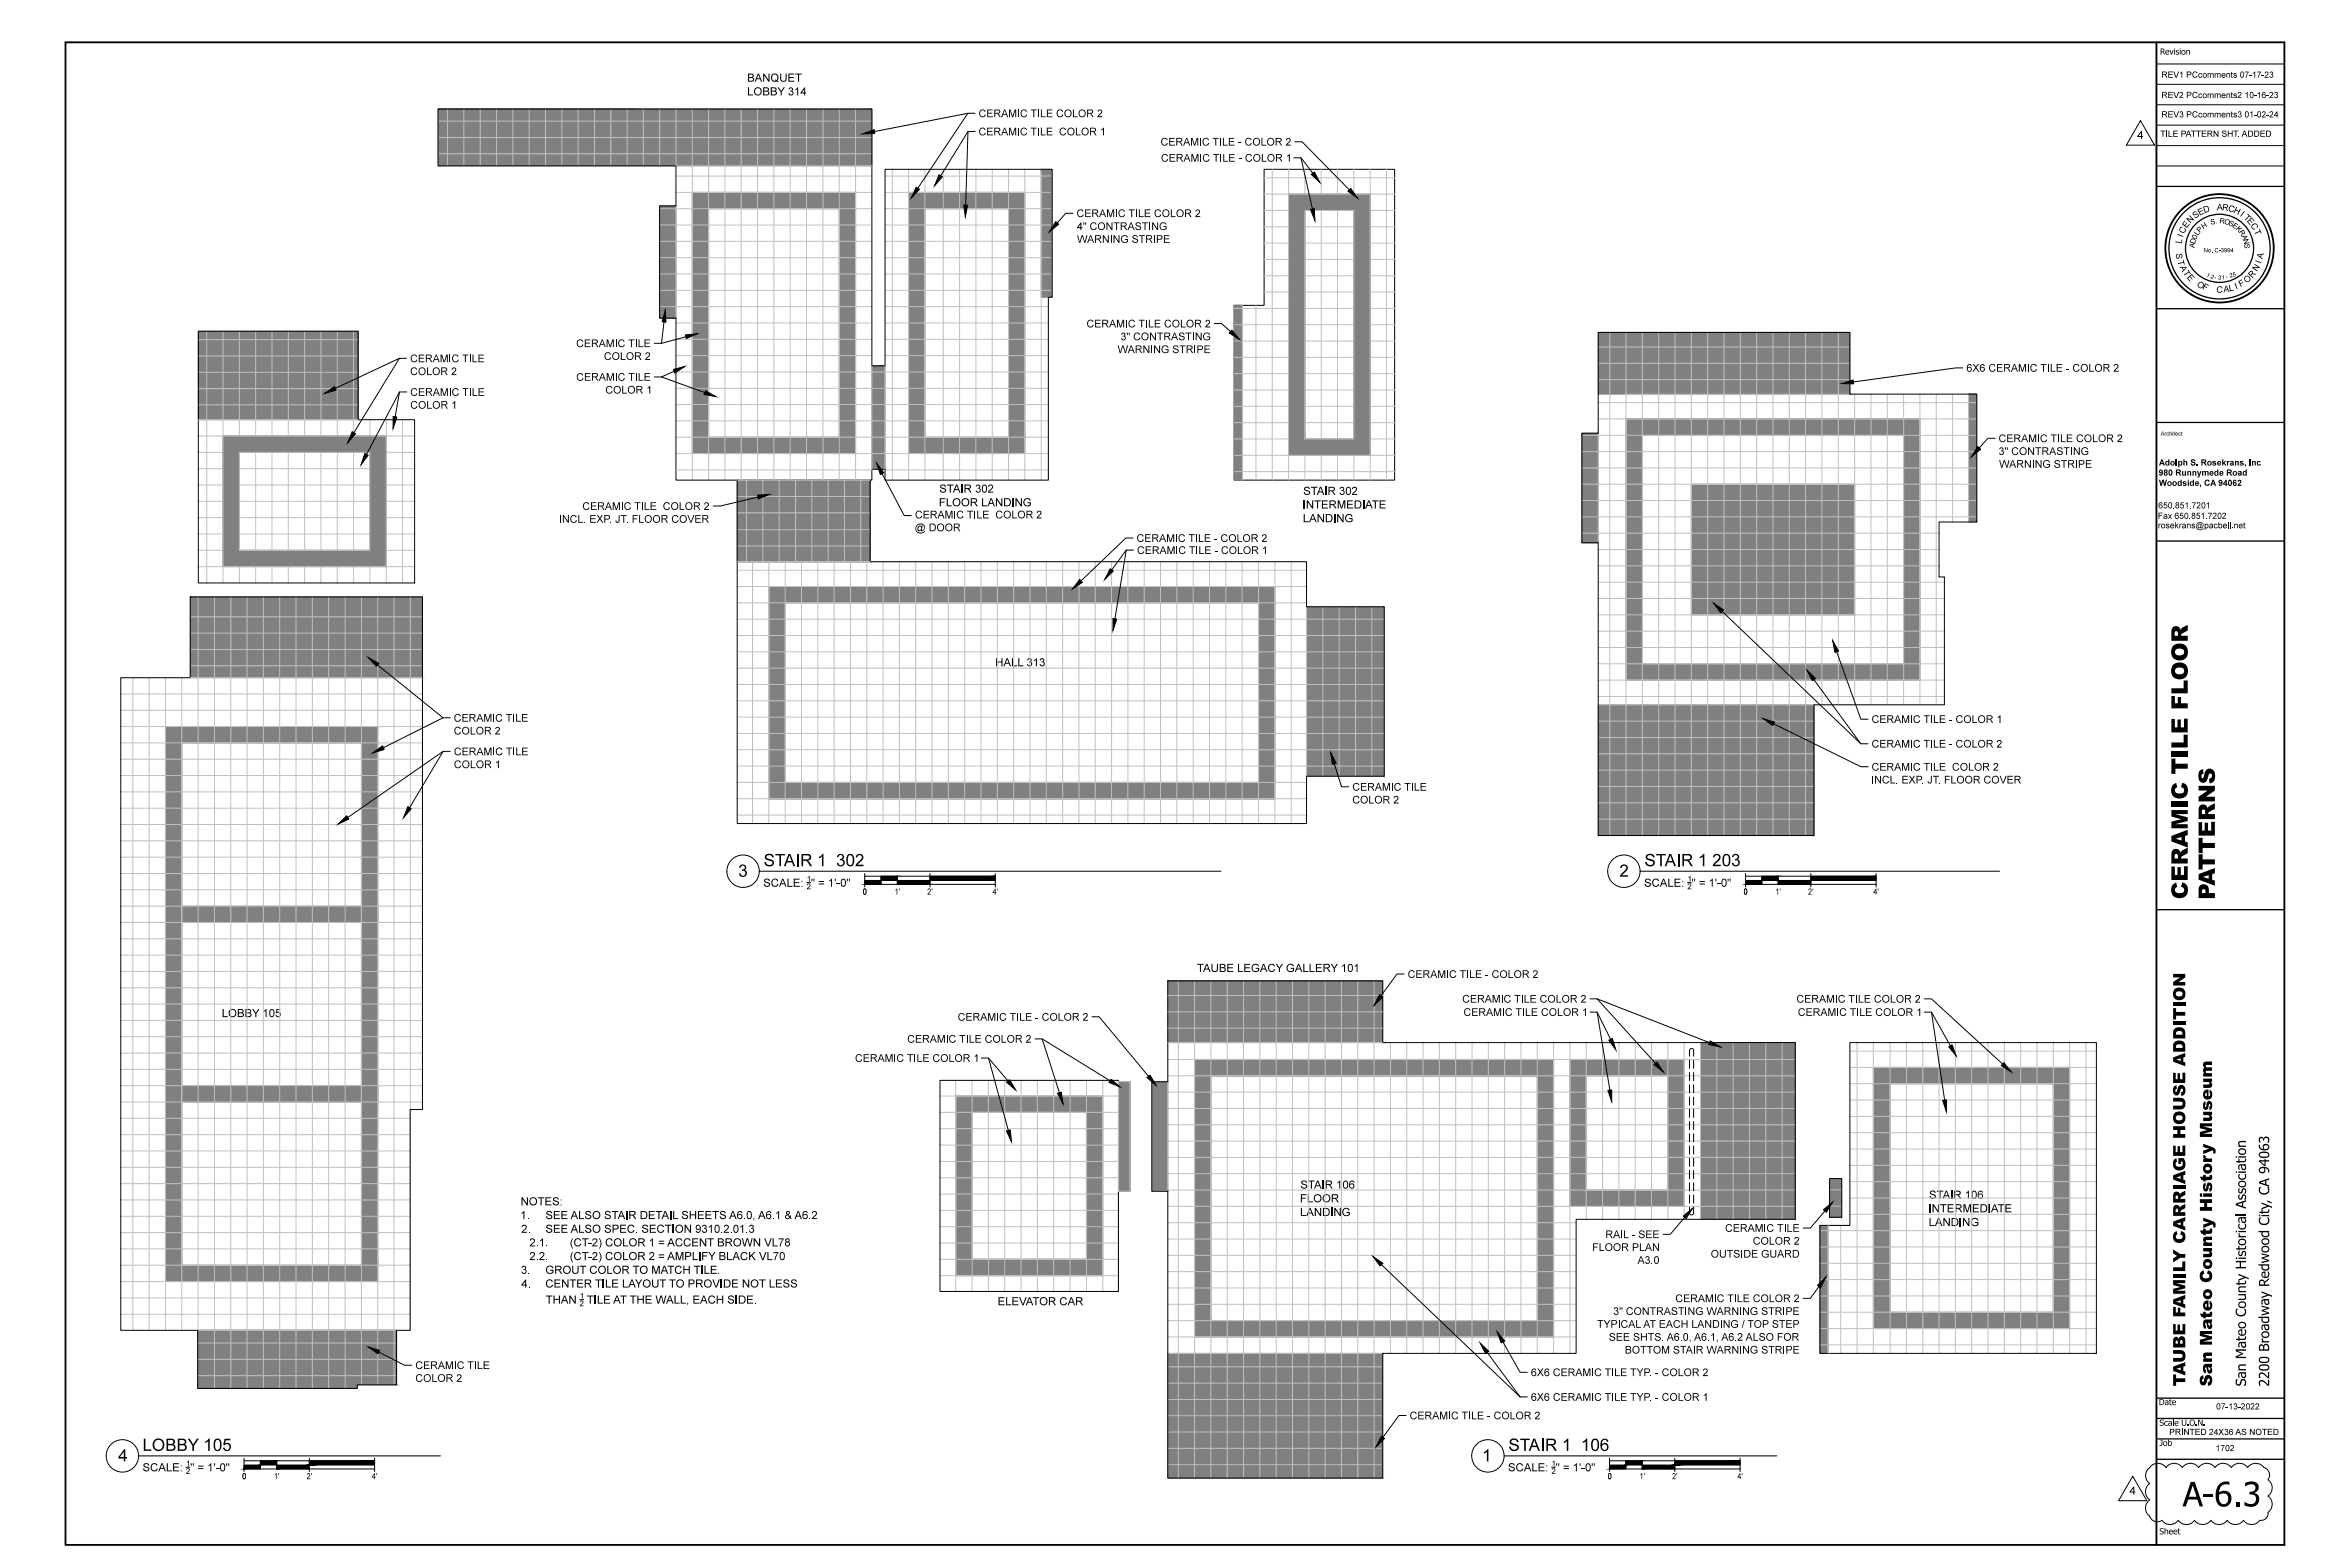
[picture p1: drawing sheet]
<svg xmlns="http://www.w3.org/2000/svg" width="914mm" height="610mm" viewBox="0 0 914 610" stroke-linecap="round" stroke-linejoin="round" font-family="sans-serif">
<g fill="#808080" stroke="#808080" stroke-width=".39">
<path d="M621.9 325h83.9z"/>
<path d="M621.9 274.2l83.9 50.8h-83.9z"/>
<path d="M621.9 274.2h83.9v50.8z"/>
<path d="M658.1 188.4l63.6 50.8h-63.6z"/>
<path d="M658.1 188.4h63.6v50.8z"/>
<path d="M615.5 168.6h6.4z"/>
<path d="M615.5 168.6l6.4 42.6h-6.4z"/>
<path d="M615.5 168.6h6.4v42.6z"/>
<path d="M766 153.3h3.2z"/>
<path d="M766 153.3l3.2 49.8h-3.2z"/>
<path d="M766 153.3h3.2v49.8z"/>
<path d="M621.9 129.3h97.9z"/>
<path d="M621.9 129.3l97.9 24h-97.9z"/>
<path d="M621.9 129.3h97.9v24z"/>
<path d="M632.7 163h114.4z"/>
<path d="M632.7 163l114.4 6.3h-114.4z"/>
<path d="M632.7 163h114.4v6.3z"/>
<path d="M632.7 169.3h6.4z"/>
<path d="M632.7 169.3h108z"/>
<path d="M740.7 169.3l6.4 88.9h-6.4z"/>
<path d="M740.7 169.3h6.4v88.9z"/>
<path d="M639.1 258.2h108z"/>
<path d="M740.7 258.2h6.4z"/>
<path d="M632.7 169.3l6.4 88.9h-6.4z"/>
<path d="M632.7 169.3h6.4v88.9z"/>
<path d="M632.7 264.6h114.4z"/>
<path d="M632.7 258.2l114.4 6.4h-114.4z"/>
<path d="M632.7 258.2h114.4v6.4z"/>
<path d="M170.5 42.4h77.1z"/>
<path d="M170.5 42.4h77.1v10.1z"/>
<path d="M371.9 426.4l57.2 6.3h-57.2z"/>
<path d="M371.9 426.4h57.2v6.3z"/>
<path d="M422.7 432.7l6.4 57.2h-6.4z"/>
<path d="M422.7 432.7h6.4v57.2z"/>
<path d="M378.2 489.9h50.9z"/>
<path d="M422.7 489.9h6.4z"/>
<path d="M371.9 432.7l6.3 57.2h-6.3z"/>
<path d="M371.9 432.7h6.3v57.2z"/>
<path d="M371.9 489.9l57.2 6.4h-57.2z"/>
<path d="M371.9 489.9h57.2v6.4z"/>
<path d="M435.2 420.8l4.4 42.6h-4.4z"/>
<path d="M435.2 420.8h4.4v42.6z"/>
<path d="M64.4 352.5l82.6 6.4h-82.6z"/>
<path d="M64.4 352.5h82.6v6.4z"/>
<path d="M64.4 422.4l82.6 6.3h-82.6z"/>
<path d="M64.4 422.4h82.6v6.3z"/>
<path d="M76.9 517.5h77.4z"/>
<path d="M76.9 517.5l77.4 21.2h-77.4z"/>
<path d="M76.9 517.5h77.4v21.2z"/>
<path d="M76.9 538.7l62.1 1.4h-62.1z"/>
<path d="M76.9 538.7h62.1v1.4z"/>
<path d="M77.2 128.9l62.2 34.4h-62.2z"/>
<path d="M77.2 128.9h62.2v34.4z"/>
<path d="M74 232.2l90.4 31.5h-90.4z"/>
<path d="M74 232.2h90.4v31.5z"/>
<path d="M64.4 282.7l82.6 6.3h-82.6z"/>
<path d="M64.4 282.7h82.6v6.3z"/>
<path d="M140.6 289l6.4 203.2h-6.4z"/>
<path d="M140.6 289h6.4v203.2z"/>
<path d="M64.4 289l6.3 203.2h-6.3z"/>
<path d="M64.4 289h6.3v203.2z"/>
<path d="M64.4 492.2l82.6 6.4h-82.6z"/>
<path d="M64.4 492.2h82.6v6.4z"/>
<path d="M86.8 169.6l63.5 6.4h-63.5z"/>
<path d="M86.8 169.6h63.5v6.4z"/>
<path d="M143.9 176l6.4 38.1h-6.4z"/>
<path d="M143.9 176h6.4v38.1z"/>
<path d="M86.8 176l6.3 38.1h-6.3z"/>
<path d="M86.8 176h6.3v38.1z"/>
<path d="M86.8 214.1l63.5 6.3h-63.5z"/>
<path d="M86.8 214.1h63.5v6.3z"/>
<path d="M711.9 458.5l4.7 15h-4.7z"/>
<path d="M711.9 458.5h4.7v15z"/>
<path d="M454.4 526.5l83.6 48.5h-83.6z"/>
<path d="M454.4 526.5h83.6v48.5z"/>
<path d="M454.4 381.6h83.6z"/>
<path d="M454.4 381.6l83.6 24h-83.6z"/>
<path d="M454.4 381.6h83.6v24z"/>
<path d="M661.7 405.6l36.8 68.7h-36.8z"/>
<path d="M661.7 405.6h36.8v68.7z"/>
<path d="M610.9 412.2l44.4 6.3h-44.4z"/>
<path d="M610.9 412.2h44.4v6.3z"/>
<path d="M649 418.5l6.3 44.5h-6.3z"/>
<path d="M649 418.5h6.3v44.5z"/>
<path d="M610.9 418.5l6.3 44.5h-6.3z"/>
<path d="M610.9 418.5h6.3v44.5z"/>
<path d="M610.9 463l44.4 6.3h-44.4z"/>
<path d="M610.9 463h44.4v6.3z"/>
<path d="M728.9 415.2l76.4 6.4h-76.4z"/>
<path d="M728.9 415.2h76.4v6.4z"/>
<path d="M799 421.6l6.3 88.9h-6.3z"/>
<path d="M799 421.6h6.3v88.9z"/>
<path d="M728.9 421.6l6.6 88.9h-6.6z"/>
<path d="M728.9 421.6h6.6v88.9z"/>
<path d="M728.9 510.5l76.4 6.3h-76.4z"/>
<path d="M728.9 510.5h76.4v6.3z"/>
<path d="M464.8 412.2l139.7 6.3h-139.7z"/>
<path d="M464.8 412.2h139.7v6.3z"/>
<path d="M598.2 418.5h6.3z"/>
<path d="M464.8 418.5h6.4z"/>
<path d="M464.8 418.5h133.4z"/>
<path d="M598.2 418.5l6.3 95.3h-6.3z"/>
<path d="M598.2 418.5h6.3v95.3z"/>
<path d="M464.8 418.5l6.4 95.3h-6.4z"/>
<path d="M464.8 418.5h6.4v95.3z"/>
<path d="M464.8 513.8l139.7 6.3h-139.7z"/>
<path d="M464.8 513.8h139.7v6.3z"/>
<path d="M708.2 476.7l3.1 49.8h-3.1z"/>
<path d="M708.2 476.7h3.1v49.8z"/>
<path d="M448.2 420.8l6.2 42.6h-6.2z"/>
<path d="M448.2 420.8h6.2v42.6z"/>
<path d="M339.3 142.3l5.1 40.2h-5.1z"/>
<path d="M339.3 142.3h5.1v40.2z"/>
<path d="M269.4 74.8l63.5 6.4h-63.5z"/>
<path d="M269.4 74.8h63.5v6.4z"/>
<path d="M326.6 81.2l6.3 88.9h-6.3z"/>
<path d="M326.6 81.2h6.3v88.9z"/>
<path d="M269.4 81.2l6.3 88.9h-6.3z"/>
<path d="M269.4 81.2h6.3v88.9z"/>
<path d="M269.4 170.1l63.5 6.3h-63.5z"/>
<path d="M269.4 170.1h63.5v6.3z"/>
<path d="M353.5 74.8l45.3 6.4h-45.3z"/>
<path d="M353.5 74.8h45.3v6.4z"/>
<path d="M392.4 81.2l6.4 88.9h-6.4z"/>
<path d="M392.4 81.2h6.4v88.9z"/>
<path d="M353.5 81.2l6.4 88.9h-6.4z"/>
<path d="M353.5 81.2h6.4v88.9z"/>
<path d="M353.5 170.1l45.3 6.3h-45.3z"/>
<path d="M353.5 170.1h45.3v6.3z"/>
<path d="M256.7 123.7h6.3z"/>
<path d="M256.7 80.1l6.3 43.6h-6.3z"/>
<path d="M256.7 80.1h6.3v43.6z"/>
<path d="M286.9 186.8h51.7z"/>
<path d="M338.1 186.8h.5z"/>
<path d="M286.9 218.5h51.7z"/>
<path d="M286.9 186.8l51.7 31.7h-51.7z"/>
<path d="M286.9 186.8h51.7v31.7z"/>
<path d="M247.7 52.5l91.6 12h-91.6z"/>
<path d="M405.1 65.9l4.3 49.7h-4.3z"/>
<path d="M405.1 65.9h4.3v49.7z"/>
<path d="M508.4 236.1l30.2 65.9h-30.2z"/>
<path d="M508.4 236.1h30.2v65.9z"/>
<path d="M299.2 228.2l196.9 6.3h-196.9z"/>
<path d="M299.2 228.2h196.9v6.3z"/>
<path d="M489.7 234.5l6.4 69.9h-6.4z"/>
<path d="M489.7 234.5h6.4v69.9z"/>
<path d="M299.2 234.5l6.3 69.9h-6.3z"/>
<path d="M299.2 234.5h6.3v69.9z"/>
<path d="M299.2 310.7h196.9z"/>
<path d="M299.2 304.4l196.9 6.3h-196.9z"/>
<path d="M299.2 304.4h196.9v6.3z"/>
<path d="M480.2 118.8l3.2 68h-3.2z"/>
<path d="M480.2 118.8h3.2v68z"/>
<path d="M501.4 75.5l31.7 6.4h-31.7z"/>
<path d="M501.4 75.5h31.7v6.4z"/>
<path d="M526.8 81.9l6.3 88.9h-6.3z"/>
<path d="M526.8 81.9h6.3v88.9z"/>
<path d="M501.4 81.9l6.3 88.9h-6.3z"/>
<path d="M501.4 81.9h6.3v88.9z"/>
<path d="M501.4 170.8l31.7 6.3h-31.7z"/>
<path d="M501.4 170.8h31.7v6.3z"/>
<path d="M170.5 64.5l77.1-12v12zM170.5 42.4v22.1l77.1-12z"/>
<path d="M247.7 52.5l91.6 12v-22.1zM247.7 42.4h91.6l-91.6 10.1z"/>
</g>
<g fill="none" stroke="#c0c0c0" stroke-width=".39">
<path d="M170.5 42.4v22.1M170.5 59.8h168.8M170.5 53.5h168.8M170.5 47.1h168.8M174.2 42.4v22.1M180.5 42.4v22.1M186.9 42.4v22.1M193.2 42.4v22.1M199.6 42.4v22.1M205.9 42.4v22.1M212.3 42.4v22.1M218.6 42.4v22.1"/>
<path d="M225 42.4v22.1M231.3 42.4v22.1M237.7 42.4v22.1M244 42.4v22.1M250.3 42.4v22.1M256.7 42.4v22.1M263 42.4v22.1h76.3M269.4 42.4v144.4M275.7 42.4v144.4M282.1 42.4v144.4M288.4 42.4v144.4M294.8 42.4v144.4"/>
<path d="M301.1 42.4v144.4M307.5 42.4v144.4M313.8 42.4v144.4M320.2 42.4v144.4M326.6 42.4v144.4M332.9 42.4v144.4M263 74.8h76.3M263 68.5h76.3M269.4 74.8h63.5v101.6h-63.5zM344.4 74.8h65M344.4 68.5h65M347.2 65.9v120.9"/>
<path d="M353.5 74.8h45.3v101.6h-45.3zM353.5 65.9v120.9M359.9 65.9v120.9M367 65.9v120.9M373.4 65.9v120.9M379.7 65.9v120.9M386.1 65.9v120.9M392.4 65.9v120.9M398.8 65.9v120.9M405.1 65.9v120.9M409.4 65.9v49.7M491.9 75.5h50.8"/>
<path d="M491.9 69.2h50.8M495 65.9v120.9M501.4 75.5h31.7v101.6h-31.7zM501.4 65.9v120.9M507.7 65.9v120.9M514.1 65.9v120.9M520.4 65.9v120.9M526.8 65.9v120.9M533.1 65.9v120.9M539.5 65.9v120.9M256.7 93.9h82.6M256.7 87.5h82.6"/>
<path d="M256.7 81.2h82.6M263 80.1v43.6M275.7 81.2h50.9v88.9h-50.9zM344.4 93.9h65M344.4 87.5h65M344.4 81.2h65M359.9 81.2h32.5v88.9h-32.5zM491.9 94.6h50.8M491.9 88.2h50.8M491.9 81.9h50.8M507.7 81.9h19.1v88.9h-19.1zM256.7 119.3h82.6"/>
<path d="M256.7 112.9h82.6M256.7 106.6h82.6M256.7 100.2h82.6M344.4 119.3h63.5M344.4 112.9h65M344.4 106.6h65M344.4 100.2h65M480.2 120h62.5M483.4 118.8v68M488.7 118.8v68M491.9 113.6h50.8M491.9 107.3h50.8"/>
<path d="M491.9 100.9h50.8M77.2 138.5h62.2M77.2 132.1h62.2M80.4 128.9v97.9M86.8 128.9v97.9M93.1 128.9v97.9M99.5 128.9v97.9M105.8 128.9v97.9M112.2 128.9v97.9M118.5 128.9v97.9M124.9 128.9v97.9M131.2 128.9v97.9"/>
<path d="M137.6 128.9v97.9M263 138.3h76.3M263 132h76.3M263 125.6h76.3M344.4 138.3h63.5M344.4 132h63.5M344.4 125.6h63.5M480.2 139h62.5M480.2 132.7h62.5M480.2 126.3h62.5M621.9 135h97.9M626.4 129.3v195.7"/>
<path d="M632.7 129.3v195.7M639.1 129.3v195.7M645.4 129.3v195.7M651.8 129.3v195.7M658.1 129.3v195.7M664.5 129.3v195.7M670.8 129.3v195.7M677.2 129.3v195.7M683.5 129.3v195.7M689.9 129.3v195.7M696.2 129.3v195.7M702.6 129.3v195.7"/>
<path d="M708.9 129.3v144.9M715.3 129.3v144.9M77.2 157.5h62.2M77.2 151.2h62.2M77.2 144.8h62.2M263 157.4h144.9M263 151h144.9M263 144.7h144.9M339.3 142.3v40.2M344.4 142.3v40.2M480.2 158.1h62.5M480.2 151.7h62.5"/>
<path d="M480.2 145.4h62.5M621.9 156.6h147.3M621.9 147.7h97.9M621.9 141.4h97.9M631.9 153.3h87.9M721.7 153.3v120.9M728 153.3v120.9M734.4 153.3v120.9M740.7 153.3v120.9M747.1 153.3v120.9M753.4 153.3v120.9M759.8 153.3v49.8"/>
<path d="M766 153.3v49.8M77.2 176h84.1M77.2 169.6h84.1M77.2 163.3h62.2M86.8 169.6h63.5v50.8h-63.5zM93.1 176h50.8v38.1h-50.8zM143.9 163.3v63.5M150.3 163.3v63.5M156.6 163.3v63.5M263 176.4h144.9M263 170.1h144.9M263 163.7h144.9"/>
<path d="M480.2 177.1h62.5M480.2 170.8h62.5M480.2 164.4h62.5M615.5 175.7h153.7M615.7 169.3h153.5M621.9 167.5v43.7M621.9 163h147.3M632.7 163h114.4v101.6h-114.4zM639.1 169.3h101.6v88.9h-101.6zM77.2 182.3h84.1M77.2 188.7h84.1M77.2 195h84.1"/>
<path d="M263 182.8h76.3M286.9 199.5h51.7M286.9 193.1h51.7M286.9 186.8h51.7M290.5 186.8v31.7M296.8 186.8v31.7M303.2 186.8v31.7M309.5 186.8v31.7M315.9 186.8v31.7M322.2 186.8v31.7M328.6 186.8v31.7M334.9 186.8v31.7"/>
<path d="M344.4 182.8h63.5M480.2 183.5h62.5M615.5 194.7h153.7M615.5 188.4h153.7M615.5 182h153.7M658.1 188.4h63.6v50.8h-63.6zM77.2 201.4h84.1M77.2 207.7h84.1M77.2 214.1h84.1M286.9 206.1h51.7M286.9 212.4h51.7M286.9 218.5h85.4"/>
<path d="M292.8 218.5v101.9M299.2 218.5v101.9M305.5 218.5v101.9M311.9 218.5v101.9M318.2 218.5v101.9M324.6 218.5v101.9M330.9 218.5v101.9M337.3 218.5v101.9M343.6 218.5v101.9M350 218.5v101.9M356.3 218.5v101.9M362.7 218.5v101.9"/>
<path d="M369 218.5v101.9M375.4 218.5v101.9M381.7 218.5v101.9M388.1 218.5v101.9M394.4 218.5v101.9M400.8 218.5v101.9M407.1 218.5v101.9M413.5 218.5v101.9M419.8 218.5v101.9M426.2 218.5v101.9M432.5 218.5v101.9M438.9 218.5v101.9"/>
<path d="M445.2 218.5v101.9M451.6 218.5v101.9M457.9 218.5v101.9M464.3 218.5v101.9M470.6 218.5v101.9M477 218.5v101.9M483.3 218.5v101.9M489.7 218.5v101.9M496.1 218.5v101.9M502.4 218.5v101.9M615.5 207.4h139M615.5 201.1h153.7"/>
<path d="M621.9 213.8h132.6M74 239.9h90.4M77.1 232.2v285.3M77.2 220.4h84.1M83.4 232.2v307.9M89.8 232.2v307.9M96.1 232.2v307.9M102.5 232.2v307.9M108.8 232.2v307.9M115.2 232.2v307.9M121.5 232.2v307.9M127.9 232.2v307.9"/>
<path d="M134.3 232.2v307.9M140.6 232.2v306.5M147 232.2v306.5M153.3 232.2v306.5M159.7 232.2v285.3M286.9 234.5h221.5M286.9 228.2h221.5M286.9 221.8h221.5M299.2 228.2h196.9v82.5h-196.9zM305.5 234.5h184.2v69.9h-184.2zM508.4 236.1v65.9M514.7 236.1v65.9"/>
<path d="M521.1 236.1v65.9M527.4 236.1v65.9M533.8 236.1v65.9M621.9 239.2h134.7M621.9 232.8h134.7M621.9 226.5h134.7M621.9 220.1h132.6M74 259h90.4M74 252.6h90.4M74 246.3h90.4M286.9 259.9h251.7M286.9 253.6h251.7"/>
<path d="M286.9 247.2h251.7M286.9 240.9h251.7M621.9 258.2h134.7M621.9 251.9h134.7M621.9 245.5h134.7M47 276.3h117.4M47 270h117.4M51.7 263.7v253.8M58 263.7v253.8M64.4 263.7v253.8M70.7 263.7v253.8M74 263.7h90.4"/>
<path d="M286.9 279h251.7M286.9 272.6h251.7M286.9 266.3h251.7M621.9 270.9h134.7M621.9 274.2h83.9M621.9 264.6h134.7M47 295.4h117.4M47 289h117.4M47 282.7h117.4M64.4 282.7h82.6v215.9h-82.6zM70.7 289h69.9v203.2h-69.9zM286.9 298h251.7"/>
<path d="M286.9 291.7h251.7M286.9 285.3h251.7M621.9 280.5h83.9M621.9 286.9h83.9M621.9 293.2h83.9M621.9 299.6h83.9M47 314.4h117.4M47 308.1h117.4M47 301.7h117.4M286.9 317.1h221.5M286.9 310.7h221.5M286.9 304.4h221.5"/>
<path d="M621.9 305.9h83.9M621.9 312.3h83.9M621.9 318.7h83.9M47 339.8h117.4M47 333.5h117.4M47 327.1h117.4M47 320.8h117.4M47 358.9h117.4M47 352.5h117.4M47 346.2h117.4M47 377.9h117.4M47 371.6h117.4"/>
<path d="M47 365.2h117.4M47 397h117.4M47 390.6h117.4M47 384.3h117.4M454.4 393.6h83.6M454.4 400h83.6M454.4 387.3h83.6M458.5 381.6v193.4M464.8 381.6v193.4M471.2 381.6v193.4M477.5 381.6v193.4M483.9 381.6v193.4"/>
<path d="M490.2 381.6v193.4M496.6 381.6v193.4M502.9 381.6v193.4M509.3 381.6v193.4M515.6 381.6v193.4M522 381.6v193.4M528.3 381.6v193.4M534.7 381.6v193.4M47 416h117.4M47 409.7h117.4M47 403.3h117.4M454.4 418.5h244.1"/>
<path d="M454.4 412.2h244.1M454.4 405.6h83.6M464.8 412.2h139.7v107.9h-139.7zM471.2 418.5h127v95.3h-127zM541 405.6v120.9M547.4 405.6v120.9M553.7 405.6v120.9M560.1 405.6v120.9M566.4 405.6v120.9M572.8 405.6v120.9M579.1 405.6v120.9M585.5 405.6v120.9"/>
<path d="M591.8 405.6v120.9M598.2 405.6v120.9M604.5 405.6v120.9M610.9 412.2h44.4v57.1h-44.4zM610.9 405.6v120.9M617.2 418.5h31.8v44.5h-31.8zM617.2 405.6v68.7M623.6 405.6v68.7M629.9 405.6v68.7M636.3 405.6v68.7M642.6 405.6v68.7M649 405.6v68.7"/>
<path d="M655.3 405.6v68.7M661.7 405.6v68.7M668 405.6v68.7M674.4 405.6v68.7M680.7 405.6v68.7M687.1 405.6v68.7M693.4 405.6v68.7M719.8 415.2h95.9M719.8 408.9h95.9M722.6 405.6v120.9M728.9 415.2h76.4v101.6h-76.4zM728.9 405.6v120.9"/>
<path d="M735.5 405.6v120.9M741.8 405.6v120.9M748.2 405.6v120.9M754.5 405.6v120.9M760.9 405.6v120.9M767.2 405.6v120.9M773.6 405.6v120.9M779.9 405.6v120.9M786.3 405.6v120.9M792.6 405.6v120.9M799 405.6v120.9M805.3 405.6v120.9"/>
<path d="M811.7 405.6v120.9M47 435.1h112.6M47 428.7h117.4M47 422.4h117.4M365.8 426.4h73.8M365.8 432.7h73.8M365.8 439.1h73.8M371.9 426.4h57.2v69.9h-57.2zM371.9 420.3v82.1M378.2 432.7h44.5v57.2h-44.5zM378.2 420.3v82.1M384.6 420.3v82.1"/>
<path d="M390.9 420.3v82.1M397.3 420.3v82.1M403.6 420.3v82.1M410 420.3v82.1M416.4 420.3v82.1M422.7 420.3v82.1M429.1 420.3v82.1M435.2 420.8h4.4v42.6h-4.4zM435.4 420.8v42.6M448.2 420.8h6.2v42.6h-6.2zM448.2 437.6h250.3M448.2 431.2h250.3"/>
<path d="M448.2 424.9h250.3M452.1 420.8v42.6M719.8 434.3h95.9M719.8 427.9h95.9M719.8 421.6h95.9M735.5 421.6h63.5v88.9h-63.5zM47 454.1h112.6M47 447.8h112.6M47 441.4h112.6M365.8 445.5h73.8M365.8 451.8h73.8M365.8 458.2h73.8"/>
<path d="M448.2 456.6h250.3M448.2 450.3h250.3M448.2 443.9h250.3M719.8 459.7h95.9M719.8 453.3h95.9M719.8 447h95.9M719.8 440.6h95.9M47 479.5h112.6M47 473.2h112.6M47 466.8h112.6M47 460.5h112.6M365.8 464.5h69.4"/>
<path d="M365.8 470.9h69.4M365.8 477.2h69.4M448.2 463h250.3M454.4 469.3h244.1M454.4 475.7h158.9M708.2 478.7h107.5M711.3 476.7v49.8M711.9 469.2h4.7M711.9 462.9h4.7M716.2 476.7v49.8M719.8 472.4h95.9M719.8 466h95.9"/>
<path d="M47 498.6h112.6M47 492.2h112.6M47 485.9h112.6M365.8 483.6h69.4M365.8 489.9h69.4M365.8 496.3h69.4M454.4 494.7h158.9M454.4 488.4h158.9M454.4 482h158.9M708.2 497.8h107.5M708.2 491.4h107.5M708.2 485.1h107.5"/>
<path d="M47 511.3h112.6M47 504.9h112.6M76.9 517.5h77.4M454.4 513.8h158.9M454.4 507.4h158.9M454.4 501.1h158.9M708.2 516.8h107.5M708.2 510.5h107.5M708.2 504.1h107.5M76.9 522.5h77.4M76.9 528.8h77.4M76.9 535.2h77.4"/>
<path d="M454.4 526.5h83.6M454.4 531.7h83.6M454.4 538.1h83.6M454.4 520.1h158.9M708.2 523.2h107.5M454.4 544.4h83.6M454.4 550.8h83.6M454.4 557.1h83.6M454.4 563.5h83.6M454.4 569.8h83.6"/>
</g>
<g fill="none" stroke="#000" stroke-width=".39">
<path d="M839.1 16.5v584M839.1 32.8h49.8M839.1 24.9h49.8M247.6 42.4h-77.1v22.1h77.1M247.7 42.4h91.6v99.9h5.1v-76.4h65v49.7h-1.5v71.2h-63.5v-4.3h-5.1v4.3h-.7v31.7h169.8v17.6h30.2v65.9h-30.2v18.4h-221.5v-133.6h-23.9v-63.1h-6.3v-43.6h6.3v-15.6h-15.3M376.6 44.1l-36.4 7.1M376.6 51.2l-10.5 17.2M379.4 44.1h-2.8l-19.5 29.1M379.4 51.2h-2.8l-.8 28.6M396.3 49.7v3M396.3 42.6v3M404.1 49.7v3"/>
<path d="M404.1 42.6v3M467.1 53.7v2.9M467.2 59.9v3M474.9 53.7v2.9M475 59.9v3M503.9 55.2h2.7l18.4 18.6M832.9 46.9l5.5 9.6h-11zM839.1 56.6h49.8M839.1 48.7h49.8M839.1 40.8h49.8M843.1 50.8v2.4M491.9 65.9h50.8v120.9h-62.5v-68h11.7z"/>
<path d="M503.4 61.4h2.8l4.6 6M506.2 61.4l4.5 19.9M839.1 64.6h49.8M417.5 83h-2.8l-3.3 3.7M432.3 91.5v3M434.4 81.5v3M442.2 81.5v3M447.4 86.5v3M449.2 91.5v3M77.2 128.9h62.2v34.4h21.9v63.5h-84.1zM155.4 139.4l-24.9 11.7M158.2 139.4h-2.8l-17.7 28.9"/>
<path d="M175.1 137.9v3M182.9 137.9v3M239.7 132.1v2.9M247.5 132.1v2.9M258.4 125.3l-1 8.3M266.9 131l-9.5 2.6h-2.8M438.3 124.4v3M446.1 124.4v3M448.1 134.4v3M464.3 129.4v3M465 134.4v3M472.5 125.9h2.8l3.5 3"/>
<path d="M621.9 129.3h97.9v24h49.4v49.8h-14.7v21.4h2.1v49.7h-50.8v50.8h-83.9v-113.8h-6.4v-42.6h6.4zM155.4 152.5l-12.8 24.2M158.2 152.5h-2.8l-1.6 9.6M175.1 151v3M183 151v3M239.7 145.1v3M247.6 145.1v3M254.6 146.6h2.8l16.9 6.1M262.3 144.4l-4.9 2.2M763.7 143.1h-2.8l-39.8 5.5M789.2 141.6v3M797 141.6v3"/>
<path d="M776.3 170.5h-2.8l-3.3 3.7M791.1 179v3M793.2 169v3M801 169v3M806 174v3M808 179v3M242.1 195.4v3M249.9 195.4v3M294.9 193.4l-14.6 3.5h-2.8M343.2 184.3l8.6 16.3h2.8M371.5 198.7v3M379.3 198.7v3"/>
<path d="M218.1 200.4v3M438.2 214l-4.4 26.7M440.9 209.3h-2.8l-17.4 16.7M441 214h-2.8l-5.6 7.7M457.7 207.8v3M457.9 212.5v3M465.5 207.8v3M465.7 212.5v3M867 203.1v2.4M867.8 203.1v2.4M74 232.2h90.4v199.4h-4.8v85.9h-5.3v21.2h-15.3v1.4h-62.1v-22.6h-29.9v-253.8h27zM670.1 237.9l54 51.4h2.8"/>
<path d="M146.9 258.7l25.5 20.5M714.7 253.5l9.4 26.3h2.8M175.2 279.2h-2.8l-23.2 11.7M192.1 277.8v3M199.9 277.8v3M705.8 264.4l18.3 24.9M743.7 278.3v3M751.6 278.3v3M172.4 292.3l-37.1 25.7M175.2 292.3h-2.8l-13 21.9M192.1 290.8v3M199.9 290.8v3"/>
<path d="M519.2 297.1l2.8 9h2.8M690.2 281.6l33.9 16.7h2.8M743.7 296.8v3M743.7 287.8v3M751.6 296.8v3M751.6 287.8v3M541.7 304.6v3M549.5 304.6v3M728.7 301.8v3M295.5 338.9h179.6M336.5 339.9v1M361.9 339.9v5.2"/>
<path d="M387.3 339.9v4.1M638.2 338.9h139.8M679.2 339.9v1M704.6 339.9v5.2M730 339.9v4.1M313.9 343.4h1.5M336.5 344h50.8M336.5 344v1.1M342.8 340.9v3.1M349.2 340.9v3.1M387.3 340.9h-50.8v3.1M387.3 344v1.1"/>
<path d="M656.6 343.4h1.5M679.2 344v1.1M679.2 344h50.8M685.5 340.9v3.1M691.9 340.9v3.1M730 340.9h-50.8v3.1M730 344v1.1M546.4 378.9h-2.8l-6.3 8.5M563.2 377.5v2.9M571 377.5v2.9M388.1 394.1v3M396 394.1v3"/>
<path d="M424.9 395.6h2.8l19.2 23.1M454.4 381.6h83.6v24h160.5v68.7h-85.2v52.2h-75.3v48.5h-83.6v-111.6h-6.2v-42.6h6.2zM584.4 387.1v3M585 392.2v3M592.3 387.1v3M592.8 392.2v3M618.7 393.7h2.8l4.9 30.4M618.7 388.6h2.8l43.6 17M621.5 393.7l5.2 10.6M621.5 388.6l22.6 25M714.5 387.1v3M715 392.2v3"/>
<path d="M722.3 387.1v3M722.9 392.2v3M748.7 393.7h2.8l5.2 34.2M748.7 388.6h2.8l27.7 25.3M751.5 393.7l7.4 13.1M348.2 410.1v3M356 410.1v3M368.5 402.6v3M376.3 402.6v3M381.8 411.6h2.8l7.7 28.2M384.6 411.6l7.6 8.9M402.7 404.2h2.8l26.5 16.3"/>
<path d="M405.5 404.2l6.7 20.9M657.4 410.9v-2.3a.8 .8 0 0 1 .8-.8 .8 .8 0 0 1 .8 .8v2.3M657.4 412.5v3.1M657.4 417.2v3.2M659 412.5v3.1M659 417.2v3.2M719.8 405.6h95.9v120.9h-107.5v-49.8h11.6zM365.8 420.3h69.4v.5h4.4v42.6h-4.4v39h-69.4zM454.4 420.8h-6.2v42.6h6.2M657.4 422v3.2M657.4 426.8v3.1M657.4 431.5v3.2"/>
<path d="M657.4 436.3v3.2M659 422v3.2M659 426.8v3.1M659 431.5v3.2M659 436.3v3.2M657.4 441v3.2M657.4 445.8v3.2M657.4 450.6v3.2M657.4 455.3v3.2M659 441v3.2M659 445.8v3.2M659 450.6v3.2"/>
<path d="M659 455.3v3.2M711.9 458.5h4.7v15h-4.7zM631 478.7v3M655.6 473.5l-5.7 6.7h-2.8M657.4 469.6v2.3a.81 .81 0 0 0 .8 .8 .81 .81 0 0 0 .8-.8v-2.3M657.4 460.1v3.2M657.4 464.9v3.1M659 460.1v3.2M659 464.9v3.1M686.7 476.2v3M694.6 476.2v3M710.1 471.1l-5.7 6.6h-2.8"/>
<path d="M537.5 492l54 51.4h2.8M677.7 486.3v2.9M225.6 505.6h1.5M630 513.6v3M656 508.6v3M667.4 503.6v3M669.7 513.6v3M675.2 503.6v3M677.3 508.6v3M694.1 508.6v3M707.8 500.5l-3.4 4.6h-2.8M147.4 526l10 5.1h2.8"/>
<path d="M177.1 529.6v3M184.9 529.6v3M578.7 526.1l12.8 17.3M584.8 522.1l6.7 11.8h2.8M619.7 532.4v2.9M627.5 532.4v2.9M659.2 523.6v3M677.3 523.6v3M694.1 523.6v3M547.1 550.7h-2.8l-6.2 8.5M564 549.2v3M571.8 549.2v3"/>
<path d="M619.7 542v3M627.5 542v3M845.7 552.2v2.5M849.1 555.8v2.4M54 566.4h117.4M72.4 570.8h1.5M95 571.5h50.8M95 567.3v1M95 571.5v1M101.3 568.3v3.2M107.7 568.3v3.2M120.4 567.3v5.2"/>
<path d="M145.8 567.3v4.2M145.8 568.3h-50.8v3.2M145.8 571.5v1M585.3 566.4h106.1M603.7 570.8h1.5M626.3 567.3v1M626.3 571.5v1M626.3 571.5h50.8M632.6 568.3v3.2M639 568.3v3.2M651.7 567.3v5.2M677.1 567.3v4.2"/>
<path d="M677.1 568.3h-50.8v3.2M677.1 571.5v1M829.9 574.3l5.5 9.5h-11zM849.1 570.9a3.9 3.9 0 0 0-6.3 0 4.2 4.2 0 0 0-6.9 .6 3.8 3.8 0 0 0 .6 5.6 3.9 3.9 0 0 0 0 6.4 3.9 3.9 0 0 0 0 6.3 3 3 0 0 0 4.7 1.6M849.2 570.9a3.9 3.9 0 0 1 6.3 0M855.5 570.9a3.9 3.9 0 0 1 6.3 0 3.9 3.9 0 0 1 6.4 0 3.9 3.9 0 0 1 6.3 0M874.6 570.9a4 4 0 0 1 6.6 .1 3 3 0 0 1 1.3 4.6M882.5 575.7a3.9 3.9 0 0 1 0 6.3 3.9 3.9 0 0 1 0 6.3 2.71 2.71 0 0 1-3.2 3.1 3.9 3.9 0 0 1-6.3 0 3.9 3.9 0 0 1-6.4 0M860.2 591.4a3.9 3.9 0 0 1-6.3 0 3.9 3.9 0 0 1-6.3 0 3.9 3.9 0 0 1-6.4 0M866.6 591.4a3.9 3.9 0 0 1-6.3 0"/>
<circle cx="289.1" cy="338.9" r="6.3"/>
<circle cx="631.9" cy="338.9" r="6.3"/>
<circle cx="47.6" cy="566.4" r="6.3"/>
<circle cx="579" cy="566.4" r="6.3"/>
</g>
<g fill="#000">
<path d="M844.1 19.5h.4l.5 1.3 .4-1.3h.4l-.7 1.8h-.3zM291 34h.5v2.7h1.5v.4h-2zM296.9 28.6h.5l1.6 2.5v-2.5h.4v3.2h-.4l-1.7-2.5v2.5h-.4zM302.5 34h.5l1 1.4 .9-1.4h.5l-1.2 1.8v1.3h-.4v-1.3zM303.6 28.6h.4v1.8a.86 .86 0 0 0 .8 1.1 .86 .86 0 0 0 .9-1.1v-1.8h.4v1.9a1.27 1.27 0 0 1-1.3 1.3 1.27 1.27 0 0 1-1.2-1.3zM307.1 34.2l.9-.2a.71 .71 0 0 1 .6 .6 .71 .71 0 0 1-.4 .8 .98 .98 0 0 1 .1 1.7 .98 .98 0 0 1-1.6-.8l.4-.1a.63 .63 0 0 0 .8 .6 .63 .63 0 0 0 .5-.8 .63 .63 0 0 0-.9-.4l.1-.4a.52 .52 0 0 0 .6-.4 .52 .52 0 0 0-.5-.6 .52 .52 0 0 0-.5 .6h-.4zM306.8 28.6h2.2v.4h-1.8v1h1.7v.4h-1.7v1h1.9v.4h-2.3zM309.5 28.6h2.5v.4h-1.1v2.8h-.4v-2.8h-1zM309.4 34.8l1.2-.8v3.1h-.4v-2.4l-.8 .4zM843.7 27.8h1.7v.3h-1.4v.7h1.4v.3h-1.4v.8h1.5v.3h-1.8zM843.7 35.7h1.7v.3h-1.4v.8h1.4v.2h-1.4v.8h1.5v.3h-1.8zM845.6 27.8h.4l.8 2.2 .7-2.2h.4l-.9 2.4h-.4z"/>
<path d="M845.6 35.7h.4l.8 2.2 .7-2.2h.4l-.9 2.4h-.4zM846.8 19.6a.59 .59 0 0 1 1 .3l-.3-.2a.35 .35 0 0 0-.4 0 .35 .35 0 0 0-.1 .5 .35 .35 0 0 0 .5 .1 .59 .59 0 0 1 0 1 .59 .59 0 0 1-.9-.5h.1a.41 .41 0 0 0 .4 .4 .41 .41 0 0 0 .4-.4 .41 .41 0 0 0-.5-.4l-.3-.3zM848.2 28.4l.9-.6v2.4h-.3v-1.8l-.6 .3zM848.2 35.9a.83 .83 0 0 1 1.3 .4 .83 .83 0 0 1-.7 1.1l-.4 .4h1.1v.3h-1.5l.4-.7a.71 .71 0 0 0 .7-.5 .71 .71 0 0 0-.3-.9l-.8 .4zM850.7 19.5l.5 .1a.58 .58 0 0 1 .6-.1 .58 .58 0 0 1 .3 .6v1.2h-.3v-1.4l-.3-.2-.5 .2v1.4h-.3zM853.4 28a.99 .99 0 0 1 1.7 .5l-.4 .1a.8 .8 0 0 0-1.2-.3 .8 .8 0 0 0 0 1.2 .67 .67 0 0 0 .7 .5 .67 .67 0 0 0 .6-.6l.3 .1a1.16 1.16 0 0 1-1.8 .4 1.16 1.16 0 0 1 .1-1.9zM853.4 36a1 1 0 0 1 1.7 .4l-.4 .1a.8 .8 0 0 0-1.2-.3 .8 .8 0 0 0 0 1.2 .67 .67 0 0 0 .7 .5 .67 .67 0 0 0 .6-.6l.3 .1a1.16 1.16 0 0 1-1.8 .4 1.16 1.16 0 0 1 .1-1.8zM855.6 28.7a.73 .73 0 0 1 1.3 .3h-.3a.5 .5 0 0 0-.8 0 .5 .5 0 0 0 .1 .7 .5 .5 0 0 0 .7-.1h.3a.86 .86 0 0 1-1.3 .5 .86 .86 0 0 1 0-1.4zM855.6 36.6a.73 .73 0 0 1 1.3 .3h-.3a.5 .5 0 0 0-.8 0 .5 .5 0 0 0 .1 .7 .5 .5 0 0 0 .7-.1l.3 .1a.86 .86 0 0 1-1.3 .4 .86 .86 0 0 1 0-1.4zM859 28.5h.3v.2a.51 .51 0 0 1 .5-.3 .51 .51 0 0 1 .5 .4 .54 .54 0 0 1 .6-.4 .54 .54 0 0 1 .4 .6v1.2h-.3v-1.2a.34 .34 0 0 0-.3-.3 .34 .34 0 0 0-.4 .3v1.2h-.3v-1.1a.39 .39 0 0 0-.5-.4 .39 .39 0 0 0-.2 .6v.9h-.3zM859 36.4h.3v.3a.51 .51 0 0 1 .5-.4 .51 .51 0 0 1 .5 .4 .54 .54 0 0 1 .6-.4 .54 .54 0 0 1 .4 .6v1.2h-.3v-1.2a.34 .34 0 0 0-.3-.3 .34 .34 0 0 0-.4 .3v1.2h-.3v-1.1a.39 .39 0 0 0-.5-.3 .39 .39 0 0 0-.2 .5v.9h-.3zM861.7 28.5h.3v.2a.51 .51 0 0 1 .5-.3 .51 .51 0 0 1 .5 .4 .54 .54 0 0 1 .6-.4 .54 .54 0 0 1 .5 .6v1.2h-.3v-1.2a.34 .34 0 0 0-.4-.3 .34 .34 0 0 0-.3 .3l-.1 1.2h-.2v-1.1a.39 .39 0 0 0-.6-.4 .39 .39 0 0 0-.2 .6v.9h-.3z"/>
<path d="M861.7 36.4h.3v.3a.51 .51 0 0 1 .5-.4 .51 .51 0 0 1 .5 .4 .54 .54 0 0 1 .6-.4 .54 .54 0 0 1 .5 .6v1.2h-.3v-1.2a.34 .34 0 0 0-.4-.3 .34 .34 0 0 0-.3 .3l-.1 1.2h-.2v-1.1a.39 .39 0 0 0-.6-.3 .39 .39 0 0 0-.2 .5v.9h-.3zM866.3 28.5l.3 .2a.61 .61 0 0 1 .8-.3 .61 .61 0 0 1 .4 .7v1.1h-.3v-1a.44 .44 0 0 0-.5-.5 .44 .44 0 0 0-.4 .6v.9h-.3zM866.3 36.4l.3 .2a.61 .61 0 0 1 .8-.2 .61 .61 0 0 1 .4 .7v1h-.3v-1a.44 .44 0 0 0-.5-.5 .44 .44 0 0 0-.4 .6v.9h-.3zM868.2 28l.3-.1v.6h.3v.3h-.3v.9l.3 .5-.6-.1v-1.3h-.2zM868.2 35.9l.3-.1v.6h.3v.3h-.3v1l.3 .5-.6-.2v-1.3h-.2zM869.2 28.6l.7-.2 .5 .5-.7-.2-.4 .2a.95 .95 0 0 1 1 1.2l-.2 .1a.73 .73 0 0 1-1.1-.5l.4 .1a.4 .4 0 0 0 .4 .2 .4 .4 0 0 0 .3-.4l-.9-.3zM869.2 36.5l.7-.2 .5 .5-.7-.2-.4 .2a.95 .95 0 0 1 1 1.2l-.2 .1a.73 .73 0 0 1-1.1-.5l.4 .1a.4 .4 0 0 0 .4 .2 .4 .4 0 0 0 .3-.3l-.9-.4zM870.9 35.9a.83 .83 0 0 1 1.3 .4 .83 .83 0 0 1-.7 1.1l-.5 .4h1.2v.3h-1.5l.4-.7a.71 .71 0 0 0 .7-.5 .71 .71 0 0 0-.4-.9l-.7 .4zM873.5 27.9h1.5l-.9 2.3h-.3l.2-.7 .7-1.3h-1.2zM873.7 36.3l.9-.6v2.4h-.3v-1.8l-.6 .3zM875.3 29.2h.9v.3h-.9zM877.1 37.1h.9v.3h-.9z"/>
<path d="M876.6 28.4l.9-.6v2.4h-.3v-1.8l-.6 .3zM878.3 27.9h1.5l-.9 2.3h-.3l.1-.7 .8-1.3h-1.2zM878.5 36.3l.8-.6v2.4h-.2v-1.8l-.6 .3zM880.1 29.2h.8v.3h-.8zM881.9 37.1h.9v.3h-.9zM881.4 28a.83 .83 0 0 1 1.3 .4 .83 .83 0 0 1-.7 1.1l-.5 .4h1.2v.3h-1.5l.4-.7a.71 .71 0 0 0 .7-.6 .71 .71 0 0 0-.4-.8l-.7 .4zM883.4 28a.61 .61 0 0 1 .9 0 .61 .61 0 0 1-.2 .9 .73 .73 0 0 1 .1 1.3 .73 .73 0 0 1-1.1-.6h.3a.46 .46 0 0 0 .5 .4 .46 .46 0 0 0 .4-.6 .46 .46 0 0 0-.6-.3v-.3a.38 .38 0 0 0 .5-.3 .38 .38 0 0 0-.4-.4 .38 .38 0 0 0-.4 .4h-.3zM883.3 35.9a.83 .83 0 0 1 1.2 .4 .83 .83 0 0 1-.6 1.1l-.5 .4h1.2v.3h-1.6l.4-.7a.71 .71 0 0 0 .8-.5 .71 .71 0 0 0-.4-.9l-.8 .4zM885.2 35.9a.61 .61 0 0 1 .9 0 .61 .61 0 0 1-.1 .9 .73 .73 0 0 1 .1 1.3 .73 .73 0 0 1-1.2-.6h.3a.46 .46 0 0 0 .6 .4 .46 .46 0 0 0 .3-.6 .46 .46 0 0 0-.6-.3l.1-.3a.38 .38 0 0 0 .4-.3 .38 .38 0 0 0-.4-.4 .38 .38 0 0 0-.3 .4h-.3zM381.5 49.9a1.24 1.24 0 0 1 2 .6l-.4 .1a1 1 0 0 0-1.4-.5 1 1 0 0 0-.3 1.5 .91 .91 0 0 0 .9 .8 .91 .91 0 0 0 .9-.8l.4 .1a1.42 1.42 0 0 1-2 .8 1.42 1.42 0 0 1-.4-2.2zM381.5 42.9a1.24 1.24 0 0 1 2 .5l-.4 .1a1 1 0 0 0-1.4-.4 1 1 0 0 0-.3 1.4 .91 .91 0 0 0 .9 .8 .91 .91 0 0 0 .9-.8l.4 .1a1.42 1.42 0 0 1-2 .8 1.42 1.42 0 0 1-.4-2.1zM384.1 49.7h2.2v.3h-1.8v.9h1.6v.4h-1.6v1h1.8v.4h-2.2z"/>
<path d="M384.1 42.6h2.2v.3h-1.8v1h1.6v.3h-1.6v1.1h1.8v.3h-2.2zM392.6 49.7h.6l.8 2.5 .8-2.5h.6v3h-.4v-2.6l-.8 2.6h-.4l-.8-2.6v2.6h-.4zM392.6 42.6h.6l.8 2.6 .8-2.6h.6v3h-.4v-2.5l-.8 2.5h-.4l-.8-2.5v2.5h-.4zM397.6 49.9a1.24 1.24 0 0 1 2 .6l-.4 .1a1 1 0 0 0-1.4-.5 1 1 0 0 0-.3 1.5 .91 .91 0 0 0 .9 .8 .91 .91 0 0 0 .9-.8l.4 .1a1.42 1.42 0 0 1-2.1 .8 1.42 1.42 0 0 1-.3-2.2zM397.6 42.9a1.24 1.24 0 0 1 2 .5l-.4 .1a1 1 0 0 0-1.4-.4 1 1 0 0 0-.3 1.4 .91 .91 0 0 0 .9 .8 .91 .91 0 0 0 .9-.8l.4 .1a1.42 1.42 0 0 1-2.1 .8 1.42 1.42 0 0 1-.3-2.1zM401.1 49.7h2.3v.3h-1v2.7h-.3v-2.7h-1zM401.1 42.6h2.3v.3h-1v2.7h-.3v-2.7h-1zM405 49.7h.4v2.6h1.5v.4h-1.9zM405 42.6h.4v2.7h1.5v.3h-1.9zM407.3 49.7h2.2v.3h-1.8v.9h1.6v.4h-1.6v1h1.8v.4h-2.2zM407.3 42.6h2.2v.3h-1.8v1h1.6v.3h-1.6v1.1h1.8v.3h-2.2zM411.6 42.9a1.24 1.24 0 0 1 2 .5l-.3 .1a1 1 0 0 0-1.5-.4 1 1 0 0 0-.2 1.4 .91 .91 0 0 0 .9 .8 .91 .91 0 0 0 .9-.8l.3 .1a1.42 1.42 0 0 1-2 .8 1.42 1.42 0 0 1-.4-2.1z"/>
<path d="M412.8 49.9a1.24 1.24 0 0 1 2 .6l-.4 .1a1 1 0 0 0-1.4-.5 1 1 0 0 0-.3 1.5 .91 .91 0 0 0 .9 .8 .91 .91 0 0 0 .9-.8l.4 .1a1.42 1.42 0 0 1-2.1 .8 1.42 1.42 0 0 1-.3-2.2zM417.5 42.6h.4v2.7h1.4v.3h-1.8zM418.6 49.7h.4v2.6h1.5v.4h-1.9zM427.3 42.8a1.02 1.02 0 0 1 1.6 .5 1.02 1.02 0 0 1-.8 1.4l-.6 .5h1.4v.4h-1.9l.7-1.1a.79 .79 0 0 0 .8-.7 .79 .79 0 0 0-.5-.9l-.6 .6-.4-.1zM428.5 50.4l1-.7v3h-.3v-2.4l-.7 .5zM452.3 53.9a1.24 1.24 0 0 1 2 .6l-.3 .1a1.03 1.03 0 0 0-1.6-.4 1.03 1.03 0 0 0-.1 1.6l.2 .3a.9 .9 0 0 0 1.5-.5l.4 .1a1.42 1.42 0 0 1-2 .8 1.42 1.42 0 0 1-.4-2.2zM455 53.7h2.1v.3h-1.8v.9h1.7v.4h-1.7v1h1.9v.3h-2.2zM463.4 53.7h.6l.8 2.5 .9-2.5h.5v2.9h-.3v-2.5l-.9 2.5h-.4l-.8-2.5v2.5h-.4zM468.4 53.9a1.24 1.24 0 0 1 2 .6l-.4 .1a1.03 1.03 0 0 0-1.5-.4 1.03 1.03 0 0 0-.1 1.6l.2 .3a.9 .9 0 0 0 1.5-.5l.4 .1a1.42 1.42 0 0 1-2 .8 1.42 1.42 0 0 1-.4-2.2zM471.9 53.7h2.3v.3h-.9v2.6h-.4v-2.6h-1zM475.8 53.7h.4v2.6h1.5v.3h-1.9zM478.1 53.7h2.2v.3h-1.8v.9h1.6v.4h-1.6v1h1.9v.3h-2.3z"/>
<path d="M481.9 55.4h1.1v.4h-1.1zM485 53.9a1.24 1.24 0 0 1 2 .6l-.4 .1a1 1 0 0 0-1.4-.5 1 1 0 0 0-.3 1.5 .91 .91 0 0 0 .9 .7 .91 .91 0 0 0 .9-.7l.4 .1a1.42 1.42 0 0 1-2.1 .8 1.42 1.42 0 0 1-.3-2.2zM490.8 53.7h.4v2.6h1.5v.3h-1.9zM500.7 53.9a1.02 1.02 0 0 1 1.5 .4 1.02 1.02 0 0 1-.8 1.4l-.6 .6h1.5v.3h-2l.8-1.1a.79 .79 0 0 0 .7-.6 .79 .79 0 0 0-.5-.9l-.6 .5h-.3zM840.7 50.8h1.9v.3h-.8v2.1h-.4v-2.1h-.7zM843.7 43.3h1.7v.3h-1.4v.7h1.4v.3h-1.4v.8h1.5v.3h-1.8zM843.8 50.8h.3v2.1h1.2v.3h-1.5zM845.6 50.8h1.8v.3h-1.4v.7h1.3v.3h-1.3v.8h1.4v.3h-1.8zM845.6 43.3h.4l.8 2.1 .7-2.1h.4l-.9 2.4h-.4zM848.3 43.4a.61 .61 0 0 1 .9 0 .61 .61 0 0 1-.1 1 .73 .73 0 0 1 .1 1.2 .73 .73 0 0 1-1.1-.6h.2a.46 .46 0 0 0 .6 .4 .46 .46 0 0 0 .3-.6 .46 .46 0 0 0-.6-.3l.1-.3a.38 .38 0 0 0 .4-.3 .38 .38 0 0 0-.4-.4 .38 .38 0 0 0-.3 .5l-.3-.1zM852.5 50.8h1.9v.3h-.8v2.1h-.3v-2.1h-.8zM853.4 43.5a1 1 0 0 1 1.7 .4l-.4 .1a.8 .8 0 0 0-1.2-.2 .8 .8 0 0 0 0 1.2 .67 .67 0 0 0 .7 .4 .67 .67 0 0 0 .6-.6l.3 .1a1.16 1.16 0 0 1-1.8 .5 1.16 1.16 0 0 1 .1-1.9z"/>
<path d="M854.5 50.8h1.9v.3h-.8v2.1h-.3v-2.1h-.8zM855.6 44.1a.73 .73 0 0 1 1.3 .3l-.3 .1a.5 .5 0 0 0-.8-.1 .5 .5 0 0 0 .1 .8 .5 .5 0 0 0 .7-.2l.3 .1a.86 .86 0 0 1-1.3 .4 .86 .86 0 0 1 0-1.4zM856.7 50.8h1.8v.3h-1.4v.7h1.3v.3h-1.3v.8h1.4v.3h-1.8zM859 43.9h.3v.3a.51 .51 0 0 1 .5-.3 .51 .51 0 0 1 .5 .3 .54 .54 0 0 1 .6-.3 .54 .54 0 0 1 .4 .6v1.2h-.3v-1.3a.34 .34 0 0 0-.3-.3 .34 .34 0 0 0-.4 .3v1.3h-.3v-1.1a.39 .39 0 0 0-.5-.4 .39 .39 0 0 0-.2 .6v.9h-.3zM861.3 50.8h.4l1.2 1.8v-1.8h.3v2.4h-.3l-1.2-1.8v1.8h-.4zM861.7 43.9h.3v.3a.51 .51 0 0 1 .5-.3 .51 .51 0 0 1 .5 .3 .54 .54 0 0 1 .6-.3 .54 .54 0 0 1 .5 .6v1.2h-.3v-1.3a.34 .34 0 0 0-.4-.3 .34 .34 0 0 0-.3 .3l-.1 1.3h-.2v-1.1a.39 .39 0 0 0-.6-.4 .39 .39 0 0 0-.2 .6v.9h-.3zM864.9 51l1.1-.1 .4 .6h-.3a.48 .48 0 0 0-.6-.5 .48 .48 0 0 0-.4 .7h.2a.86 .86 0 0 1 1 .6 .86 .86 0 0 1-.4 1.1 .86 .86 0 0 1-1.1-.4l-.3-.6h.4a.55 .55 0 0 0 .6 .7 .55 .55 0 0 0 .3-.9l-.6-.1a.62 .62 0 0 1-.5-.5 .62 .62 0 0 1 .2-.6zM866.3 43.9l.3 .3a.61 .61 0 0 1 .8-.3 .61 .61 0 0 1 .4 .7v1.1h-.3v-1.1a.44 .44 0 0 0-.5-.5 .44 .44 0 0 0-.4 .6v1h-.3zM866.8 50.8h.4v1h1.2v-1h.3v2.4h-.3v-1.1h-1.2v1.1h-.4zM868.2 43.5l.3-.2v.6h.3v.3h-.3v1l.3 .5-.6-.2v-1.3h-.2zM869.2 44.1l.7-.2 .5 .5-.7-.2-.4 .2a.95 .95 0 0 1 1 1.2h-.2a.73 .73 0 0 1-1.1-.5l.4 .1a.4 .4 0 0 0 .4 .3 .4 .4 0 0 0 .3-.4l-.9-.4zM869 50.8h1.9v.3h-.7v2.1h-.4v-2.1h-.8z"/>
<path d="M871 43.4a.61 .61 0 0 1 .9 0 .61 .61 0 0 1-.1 1 .73 .73 0 0 1 .1 1.2 .73 .73 0 0 1-1.2-.6h.3a.46 .46 0 0 0 .6 .4 .46 .46 0 0 0 .3-.6 .46 .46 0 0 0-.6-.3l.1-.3a.38 .38 0 0 0 .4-.3 .38 .38 0 0 0-.4-.4 .38 .38 0 0 0-.3 .5l-.3-.1zM870.9 52.9h.3v.3h-.3zM875.5 43.9l.9-.6v2.4h-.3v-1.9l-.6 .4zM877.1 44.7h.9v.3h-.9zM879.5 50.8h1.8v.3h-1.4v.7h1.3v.3h-1.3v.8h1.4v.3h-1.8zM880.3 43.4a.83 .83 0 0 1 1.3 .4 .83 .83 0 0 1-.7 1.1l-.4 .5h1.1v.3h-1.5l.4-.8a.71 .71 0 0 0 .7-.5 .71 .71 0 0 0-.4-.8l-.7 .4zM881.9 44.7h.9v.3h-.9zM883.3 43.4a.83 .83 0 0 1 1.2 .4 .83 .83 0 0 1-.6 1.1l-.5 .5h1.2v.3h-1.6l.4-.8a.71 .71 0 0 0 .8-.5 .71 .71 0 0 0-.4-.8l-.8 .4zM452.4 60.2a1.24 1.24 0 0 1 2.1 .5l-.4 .1a1.03 1.03 0 0 0-1.6-.3 1.03 1.03 0 0 0-.1 1.6l.2 .3a.9 .9 0 0 0 1.6-.5l.3 .1a1.42 1.42 0 0 1-2 .7 1.42 1.42 0 0 1-.4-2.1zM455.1 59.9h2.1v.4h-1.7v.9h1.6v.3h-1.6v1.1h1.8v.3h-2.2zM463.6 59.9h.5l.9 2.6 .8-2.6h.6v3h-.4v-2.5l-.8 2.5h-.4l-.9-2.5v2.5h-.3zM468.5 60.2a1.24 1.24 0 0 1 2 .5l-.3 .1a1.03 1.03 0 0 0-1.6-.3 1.03 1.03 0 0 0-.1 1.6l.2 .3a.9 .9 0 0 0 1.5-.5l.4 .1a1.42 1.42 0 0 1-2 .7 1.42 1.42 0 0 1-.4-2.1z"/>
<path d="M472 59.9h2.3v.4h-.9v2.6h-.4v-2.6h-1zM476 59.9h.3v2.7h1.5v.3h-1.8zM478.3 59.9h2.1v.4h-1.8v.9h1.7v.3h-1.7v1.1h1.9v.3h-2.2zM482 61.7h1.1v.3h-1.1zM485.1 60.2a1.24 1.24 0 0 1 2 .5l-.3 .1a1 1 0 0 0-1.5-.4 1 1 0 0 0-.3 1.5 .91 .91 0 0 0 .9 .7 .91 .91 0 0 0 .9-.7l.4 .1a1.42 1.42 0 0 1-2 .7 1.42 1.42 0 0 1-.4-2.1zM491 59.9h.3v2.7h1.5v.3h-1.8zM500.8 60.7l1.1-.8v3h-.4v-2.3l-.7 .4zM419.1 91.5h.4l.6 2.6 .8-2.6h.5l.7 2.6 .7-2.6h.3l-.8 3h-.4l-.8-2.6-.8 2.6h-.4zM419.6 81.7a1.24 1.24 0 0 1 2 .6l-.4 .1a1 1 0 0 0-1.4-.5 1 1 0 0 0-.3 1.5 .91 .91 0 0 0 .9 .8 .91 .91 0 0 0 .9-.8l.4 .1a1.42 1.42 0 0 1-2 .8 1.42 1.42 0 0 1-.4-2.2zM422.2 81.5h2.2v.3h-1.8v.9h1.6v.4h-1.6v1h1.8v.4h-2.2zM424.7 86.8a1.24 1.24 0 0 1 2 .5l-.4 .1a1 1 0 0 0-1.4-.4 1 1 0 0 0-.3 1.4 .91 .91 0 0 0 .9 .8 .91 .91 0 0 0 .9-.8l.4 .1a1.41 1.41 0 0 1-2.1 .8 1.41 1.41 0 0 1-.3-2.1zM429.1 91.5h.4l1.6 2.4v-2.4h.3v3h-.4l-1.5-2.4v2.4h-.4z"/>
<path d="M430.5 86.5h.4l1.6 2.4v-2.4h.4v3h-.4l-1.6-2.4v2.4h-.4zM430.7 81.5h.6l.8 2.5 .8-2.5h.6v3h-.4v-2.6l-.8 2.6h-.4l-.8-2.6v2.6h-.4zM433.3 91.5h.4l1.5 2.4v-2.4h.4v3h-.4l-1.6-2.4v2.4h-.3zM433.3 86.5h2.3v.3h-.9v2.7h-.4v-2.7h-1zM435.7 81.7a1.25 1.25 0 0 1 2 .6l-.4 .1a1 1 0 0 0-1.4-.5 1 1 0 0 0-.3 1.5 .91 .91 0 0 0 .9 .8 .91 .91 0 0 0 .9-.8l.4 .1a1.42 1.42 0 0 1-2.1 .8 1.42 1.42 0 0 1-.3-2.2zM436.6 91.8l.8-.3 .8 .1 .6 .6-.3 .2a1.15 1.15 0 0 0-1.6-.2 1.15 1.15 0 0 0-.2 1.7 1.15 1.15 0 0 0 1.7 .1l.1-.7h-.8v-.3h1.2v1.1a1.61 1.61 0 0 1-2.3 0 1.61 1.61 0 0 1 0-2.3zM439.2 81.5h2.3v.3h-1v2.7h-.3v-2.7h-1zM440.9 91.7l1.4-.1 .5 .6-.4 .1a.6 .6 0 0 0-.7-.6 .6 .6 0 0 0-.4 .9l.4 .1a.98 .98 0 0 1 1.1 1.2 .98 .98 0 0 1-1.5 .6l-.7-.6-.1-.4h.4a.72 .72 0 0 0 .8 .8 .72 .72 0 0 0 .6-1l-.7-.2a.84 .84 0 0 1-.8-.4 .84 .84 0 0 1 .1-1zM442.1 86.7l1.3-.1 .5 .6-.3 .1a.6 .6 0 0 0-.7-.6 .6 .6 0 0 0-.5 .9l.5 .1a.98 .98 0 0 1 1.1 1.2 .98 .98 0 0 1-1.5 .6l-.7-.6-.1-.4h.4a.72 .72 0 0 0 .8 .8 .72 .72 0 0 0 .6-1l-.7-.2a.84 .84 0 0 1-.8-.4 .84 .84 0 0 1 .1-1zM443.1 81.5h.4v2.6h1.5v.4h-1.9zM443.2 91.5h2.3v.3h-1v2.7h-.3v-2.7h-1zM444.4 86.5h2.3v.3h-1v2.7h-.4v-2.7h-.9z"/>
<path d="M445.4 81.5h2.2v.3h-1.8v.9h1.6v.4h-1.6v1h1.8v.4h-2.2zM448.3 86.5h.4l1.6 2.4v-2.4h.3v3h-.4l-1.5-2.4v2.4h-.4zM449.7 81.7a1.24 1.24 0 0 1 2 .6l-.3 .1a1 1 0 0 0-1.5-.5 1 1 0 0 0-.2 1.5 .91 .91 0 0 0 .9 .8 .91 .91 0 0 0 .9-.8l.3 .1a1.42 1.42 0 0 1-2 .8 1.42 1.42 0 0 1-.4-2.2zM451.7 86.8l.7-.3 .9 .1 .5 .6-.2 .2a1.16 1.16 0 0 0-1.7-.2 1.16 1.16 0 0 0-.1 1.7 1.16 1.16 0 0 0 1.6 .1l.2-.7h-.9v-.3h1.2v1.1a1.61 1.61 0 0 1-2.3 0 1.61 1.61 0 0 1 .1-2.3zM452.9 91.5h2.1v.3h-1.8v1h1.7v.3h-1.7v1.1h1.9v.3h-2.2zM455.6 81.5h.4v2.6h1.4v.4h-1.8zM465.4 81.7a1.02 1.02 0 0 1 1.6 .4 1.02 1.02 0 0 1-.8 1.4l-.6 .6h1.4v.4h-1.9l.7-1.2a.79 .79 0 0 0 .8-.6 .79 .79 0 0 0-.5-.9l-.6 .5h-.4zM846.9 99l.5-.3 .1 .4a.58 .58 0 0 0-.7 .7 .58 .58 0 0 0 .9 .3l.1-.3a.8 .8 0 0 1 .9-1.1 .8 .8 0 0 1 .5 1.3l-.7 .5 .4-.6a.47 .47 0 0 0-.2-.8 .47 .47 0 0 0-.6 .6 .85 .85 0 0 1-1.1 .9 .85 .85 0 0 1-.2-1.5zM846.5 93.9l2.2 .4 .2-1.1h.3l-.3 1.5-2.5-.5zM847.2 91l2.4 .9-.2 .3-2.3-.9zM848.4 88.4l.8-.1-.1 .3a.89 .89 0 0 0-.5 1.4 .89 .89 0 0 0 1.5-.2l-.2-.9 .2-.2a1.2 1.2 0 0 1-.2 1.6 1.2 1.2 0 0 1-1.6-.1 1.2 1.2 0 0 1-.1-1.6zM850.1 85.8l.2 .2-.8 1.2 .6 .4 .8-1.1 .2 .2-.8 1.1 .7 .5 .9-1.2 .2 .1-1.1 1.5-2-1.5z"/>
<path d="M852 83.7l1.8 1.8-.3 .2-2.2-.4 1.4 1.3-.3 .2-1.7-1.7 .2-.3 2.2 .5-1.3-1.3zM853.5 82.6a.89 .89 0 0 1 1.3-.1h-.7a.47 .47 0 0 0-.7 .6 .47 .47 0 0 0 .8 .2 .85 .85 0 0 1 1.4 .5 .85 .85 0 0 1-1.1 1l-.7-.4 .2-.2a.58 .58 0 0 0 1 .2 .58 .58 0 0 0-.2-.9l-.4 .1a.69 .69 0 0 1-1.1 0 .69 .69 0 0 1 .2-1zM853.8 90.2l1.4 1.1 .7-.8 .2 .1-.8 1.1-1.7-1.3zM855 81.6l1.6-.8 .1 .2-1.3 .7 .4 .6 1.2-.6 .1 .3-1.2 .6 .4 .8 1.3-.7 .1 .3-1.6 .8zM856.4 87.3l.2-.1 .5 .7 .9-.6-.5-.7 .2-.1 1.2 1.7-.3 .2-.5-.9-.9 .6 .5 .8-.2 .2zM857.6 96.5l1.1 1.3v-1.3h.2v1.7l-1.1-1.3v1.3h-.2zM860.3 85.5a.79 .79 0 0 1 1.3 .2h-.3a.41 .41 0 0 0-.5-.3 .41 .41 0 0 0-.2 .6h.1a.77 .77 0 0 1 1.1 .4 .77 .77 0 0 1-.4 1 .77 .77 0 0 1-1.1-.4l.3-.3a.45 .45 0 0 0 .3 .5 .45 .45 0 0 0 .5-.3 .45 .45 0 0 0-.2-.5 .66 .66 0 0 1-.8-.1 .66 .66 0 0 1-.1-.8zM860.6 98l.2 .2zM862.3 86.7l.3 .2zM862 96.7a.66 .66 0 0 1 .7-.2 .66 .66 0 0 1 .5 .5h-.3a.52 .52 0 0 0-.7 0 .52 .52 0 0 0 0 .8 .52 .52 0 0 0 .8-.2 .5 .5 0 0 1-.2 .6 .5 .5 0 0 1-.7-.1l-.3-.6zM863.4 97.5h.6v.2h-.6zM864.3 96.6h.7v.6a.53 .53 0 0 1 0 .9 .53 .53 0 0 1-.8-.4h.2a.33 .33 0 0 0 .4 .3 .33 .33 0 0 0 .2-.4 .33 .33 0 0 0-.4-.2l.4-.5-.8 .1z"/>
<path d="M867.9 86a.78 .78 0 0 1 .9 0 .78 .78 0 0 1 .3 .9l-.2-.1a.42 .42 0 0 0-.3-.6 .42 .42 0 0 0-.5 .3l.1 .1a.77 .77 0 0 1 .6 1 .77 .77 0 0 1-1 .5 .77 .77 0 0 1-.5-1l.3-.1a.46 .46 0 0 0 0 .6 .46 .46 0 0 0 .6 .1 .46 .46 0 0 0 .1-.6 .74 .74 0 0 1-.4-1.1zM869.8 86.6l1.2 .9-.1 .2-1-.7-.4 .5 .9 .6-.1 .2-.9-.6-.4 .5 1 .7-.2 .2-1.2-.9zM867.6 80.3a1.06 1.06 0 0 1 1.2-.3 1.06 1.06 0 0 1 .7 1h-.4a.89 .89 0 0 0-1.3-.5 .89 .89 0 0 0-.1 1.4 .71 .71 0 0 0 1.2-.1l.3 .1a1.18 1.18 0 0 1-1.8 .2 1.18 1.18 0 0 1 .2-1.8zM870.2 80.5l.3 .2-.4 .9 1.1 .5 .4-.9 .3 .1-1.1 2.3-.3-.2 .5-1-1.1-.6-.5 1.1-.3-.1zM870 89.2l1.5-1.4 .2 .2-.7 .7h1.4l.2 .3h-1.2l-.2 1.5-.3-.3 .3-1.2h-.5l-.5 .4zM873.2 82.1l.2 .2-1.4 2-.3-.2zM872.8 93.4l2-.5 .1 .3-1.3 1.4 1.5-.3 .1 .2-2 .5-.1-.3 1.3-1.4-1.5 .4zM874.6 83.1l1.4 1.3-.2 .3-.6-.6-1.4 1.6-.3-.2 1.5-1.6-.6-.5zM873.4 95.2l.5-.2v.3a.46 .46 0 0 0-.5 .2 .46 .46 0 0 0 .2 .6 .46 .46 0 0 0 .6-.2 .71 .71 0 0 1 .5-.8 .71 .71 0 0 1 .9 .5 .71 .71 0 0 1-.6 .9l-.2-.3a.42 .42 0 0 0 .4-.5 .42 .42 0 0 0-.6-.3v.1a.75 .75 0 0 1-.4 1 .75 .75 0 0 1-1-.3 .75 .75 0 0 1 .2-1zM874.3 86.2l1.9-1.6 1.1 1.3-.2 .2-.9-1.1-.6 .5 .9 1.1-.2 .2-.9-1.1-.7 .6 1 1.1-.2 .2zM877.3 90.7l2-.9-.3-.7 .3-.1 .7 1.8-.3 .1-.3-.8-2 .9zM876.3 87.4a1.14 1.14 0 0 1 1.6-.4 1.14 1.14 0 0 1 .4 1.6l-.3-.2a.89 .89 0 0 0-.9-1.2 .89 .89 0 0 0-.7 1.4l.9 .3 .2 .3a1.07 1.07 0 0 1-1.3-.4 1.07 1.07 0 0 1 .1-1.4z"/>
<path d="M847.4 102.4l2.1-.5-.2-.8 .3-.1 .5 1.9-.3 .1-.2-.8-2.1 .6zM851.2 105l.2-.1 1.1 1.6-.3 .1-.4-.6-1.9 1.1-.1-.3 1.8-1.1zM851 108.2l1.9-1.6 1.1 1.4-.2 .2-1-1.2-.5 .5 .9 1.1-.3 .2-.9-1.1-.6 .6 1 1.1-.3 .2zM858 110.2l1.5 .7-.1 .3-1.2-.6-.3 .7 1 .5-.1 .2-1-.4-.5 1-.3-.1zM859.1 106.5h.7l-.8 1.4-.2-.1 .7-1.1zM860.6 107a.59 .59 0 0 1 .8 .5 .59 .59 0 0 1-.8 .5l-.2 .1 .7 .3-.1 .2-1-.4 .8-.5a.34 .34 0 0 0 .5-.3 .34 .34 0 0 0-.6-.3h-.2zM861.7 107.9l.6 .1-.1 .2-.6-.1zM863.3 107.3h.8l-.1 .6a.53 .53 0 0 1-.2 .9 .53 .53 0 0 1-.7-.5h.2a.34 .34 0 0 0 .4 .3 .34 .34 0 0 0 .3-.3 .34 .34 0 0 0-.4-.3l.4-.5-.6 .1zM862.9 111.7a1.06 1.06 0 0 1 1.8 .5h-.3a.89 .89 0 0 0-1.4-.1 .89 .89 0 0 0 .2 1.4 .71 .71 0 0 0 1.1-.4l.4 .1a1.2 1.2 0 0 1-1.9 .4 1.2 1.2 0 0 1 .1-1.9zM864.7 107.5l.6-.4v1.6h-.3l.1-1.3zM866.1 107.7h.6l.1 .2-.7 .1zM867.2 110.9l.4-.1 .4 2.2 1.1-.3 .1 .3-1.5 .3z"/>
<path d="M867.6 106.5a.61 .61 0 0 1 1 .2 .61 .61 0 0 1-.5 .8l-.1 .2 .8-.2v.2l-1 .3 .3-.8a.34 .34 0 0 0 .2-.6 .34 .34 0 0 0-.6 .1l-.2 .2zM868.8 106.1l.8-.3 .1 .3-.7 .1 .1 .5a.54 .54 0 0 1 .8 .1 .54 .54 0 0 1-.2 .8 .54 .54 0 0 1-.8-.4h.2a.35 .35 0 0 0 .6 .1 .35 .35 0 0 0-.1-.6 .35 .35 0 0 0-.5 .2h-.2zM869.5 110.1l.3-.1 .8 2.3-.3 .2zM870.9 109.4l1.4-.7 .2 .2-1.2 .6 .4 .7 .9-.5 .2 .3-1 .5 .5 1-.3 .1zM877.3 102.6l2.1 1.4-.2 .3h-2.3l1.6 1-.2 .3-2-1.4 .2-.3 2.2 .1-1.6-1.1zM877.6 101.2l2.4 .9-.2 .3-2.3-.9zM160.3 138.2a1.25 1.25 0 0 1 2 .6l-.4 .1a1.04 1.04 0 0 0-1.5-.4 1.04 1.04 0 0 0-.1 1.6l.2 .3a.91 .91 0 0 0 1.5-.5l.4 .1a1.42 1.42 0 0 1-2 .7 1.42 1.42 0 0 1-.4-2.1zM176.4 138.2a1.25 1.25 0 0 1 2 .6l-.4 .1a1.04 1.04 0 0 0-1.5-.4 1.04 1.04 0 0 0-.1 1.6l.2 .3a.91 .91 0 0 0 1.5-.5l.4 .1a1.42 1.42 0 0 1-2 .7 1.42 1.42 0 0 1-.4-2.1zM224.9 132.3a1.25 1.25 0 0 1 2 .6l-.4 .1a1.04 1.04 0 0 0-1.5-.4 1.04 1.04 0 0 0-.1 1.6l.2 .3a.91 .91 0 0 0 1.5-.5l.4 .1a1.42 1.42 0 0 1-2 .8 1.42 1.42 0 0 1-.4-2.2zM227.5 132.1h2.2v.3h-1.8v.9h1.7v.4h-1.7v1h1.9v.3h-2.3zM236 132.1h.6l.8 2.5 .9-2.5h.5v2.9h-.3v-2.5l-.9 2.5h-.4l-.8-2.5v2.5h-.4zM235.7 137.3a1.25 1.25 0 0 1 2 .6l-.4 .1a1.04 1.04 0 0 0-1.5-.4 1.04 1.04 0 0 0-.1 1.6l.2 .3a.91 .91 0 0 0 1.5-.5l.4 .1a1.42 1.42 0 0 1-2 .8 1.42 1.42 0 0 1-.4-2.2z"/>
<path d="M241 132.3a1.25 1.25 0 0 1 2 .6l-.4 .1a1.04 1.04 0 0 0-1.5-.4 1.04 1.04 0 0 0-.1 1.6l.2 .3a.91 .91 0 0 0 1.5-.5l.4 .1a1.42 1.42 0 0 1-2 .8 1.42 1.42 0 0 1-.4-2.2zM244.5 132.1h2.3v.3h-.9v2.6h-.4v-2.6h-1zM248.5 132.1h.3v2.6h1.5v.3h-1.8zM250.8 132.1h2.1v.3h-1.8v.9h1.7v.4h-1.7v1h1.9v.3h-2.2zM251.4 137.3a1.02 1.02 0 0 1 1.5 .4 1.02 1.02 0 0 1-.8 1.4l-.6 .6h1.5v.3h-1.9l.7-1.1a.79 .79 0 0 0 .7-.6 .79 .79 0 0 0-.5-.9l-.5 .5h-.4zM423.5 124.7a1.24 1.24 0 0 1 2 .5l-.4 .1a1 1 0 0 0-1.4-.4 1 1 0 0 0-.3 1.4 .91 .91 0 0 0 .9 .8 .91 .91 0 0 0 .9-.8l.4 .1a1.42 1.42 0 0 1-2.1 .8 1.42 1.42 0 0 1-.3-2.1zM426.1 124.4h2.2v.3h-1.8v1h1.6v.3h-1.6v1h1.8v.4h-2.2zM434.6 124.4h.6l.8 2.5 .8-2.5h.6v3h-.4v-2.5l-.8 2.5h-.4l-.8-2.5v2.5h-.4zM434.9 134.4h.4l.6 2.6 .8-2.6h.4l.8 2.6 .6-2.6h.4l-.8 3h-.4l-.8-2.7-.8 2.7h-.4zM436.5 129.6l.2-.1a.75 .75 0 0 1 1 .2 .75 .75 0 0 1-.2 1 .91 .91 0 0 1 .1 1.6 .91 .91 0 0 1-1.4-.7l.4-.1a.58 .58 0 0 0 .7 .5 .58 .58 0 0 0 .4-.7 .58 .58 0 0 0-.8-.4v-.3a.46 .46 0 0 0 .6-.4 .46 .46 0 0 0-.4-.5 .46 .46 0 0 0-.5 .5l-.4-.1zM439.6 124.7a1.24 1.24 0 0 1 2 .5l-.4 .1a1 1 0 0 0-1.4-.4 1 1 0 0 0-.3 1.4 .91 .91 0 0 0 .9 .8 .91 .91 0 0 0 .9-.8l.4 .1a1.42 1.42 0 0 1-2.1 .8 1.42 1.42 0 0 1-.3-2.1zM441.6 129.7a1.24 1.24 0 0 1 2 .5l-.3 .1a1 1 0 0 0-1.5-.4 1 1 0 0 0-.3 1.4 .91 .91 0 0 0 .9 .8 .91 .91 0 0 0 .9-.8l.4 .1a1.41 1.41 0 0 1-2 .8 1.41 1.41 0 0 1-.4-2.2z"/>
<path d="M443.1 124.4h2.3v.3h-1v2.7h-.3v-2.7h-1zM444.9 134.4h.4l1.6 2.3v-2.3h.3v3h-.4l-1.5-2.4v2.4h-.4zM447 124.4h.4v2.6h1.5v.4h-1.9zM447.5 129.4h.4l1.5 2.3v-2.3h.4v3h-.4l-1.6-2.4v2.4h-.3zM449.1 134.4h.4l1.5 2.3v-2.3h.4v3h-.4l-1.6-2.4v2.4h-.3zM449.3 124.4h2.2v.3h-1.8v1h1.6v.3h-1.6v1h1.8v.4h-2.2zM450.3 129.4h2.3v.3h-1v2.7h-.4v-2.7h-.9zM452.4 134.7l.7-.3h.9l.6 .6-.3 .3a1.15 1.15 0 0 0-1.6-.2 1.15 1.15 0 0 0-.2 1.7 1.15 1.15 0 0 0 1.7 .1l.1-.7h-.9v-.3h1.3v1.1a1.61 1.61 0 0 1-2.3 0 1.61 1.61 0 0 1 0-2.3zM453.6 124.7a1.24 1.24 0 0 1 2 .5l-.3 .1a1 1 0 0 0-1.5-.4 1 1 0 0 0-.2 1.4 .91 .91 0 0 0 .9 .8 .91 .91 0 0 0 .8-.8l.4 .1a1.42 1.42 0 0 1-2 .8 1.42 1.42 0 0 1-.4-2.1zM456.7 134.6l1.3-.2 .6 .7-.4 .1a.6 .6 0 0 0-.7-.6 .6 .6 0 0 0-.5 .9l.5 .1a.98 .98 0 0 1 1.1 1.2 .98 .98 0 0 1-1.5 .6l-.7-.7-.1-.3h.4a.72 .72 0 0 0 .8 .7 .72 .72 0 0 0 .6-.9l-.7-.2a.84 .84 0 0 1-.8-.4 .84 .84 0 0 1 .1-1zM459 129.6l1.4-.1 .5 .6-.4 .1a.6 .6 0 0 0-.7-.6 .6 .6 0 0 0-.4 .9l.4 .1a.98 .98 0 0 1 1.2 1.2 .98 .98 0 0 1-1.6 .6l-.7-.6-.1-.4h.4a.72 .72 0 0 0 .8 .8 .72 .72 0 0 0 .6-1l-.6-.2a.84 .84 0 0 1-.9-.4 .84 .84 0 0 1 .1-1zM459.5 124.4h.4v2.6h1.4v.4h-1.8z"/>
<path d="M459 134.4h2.3v.3h-1v2.7h-.4v-2.7h-.9zM461.3 129.4h2.3v.3h-.9v2.7h-.4v-2.7h-1zM465.2 129.4h.4l1.6 2.3v-2.3h.4v3h-.4l-1.6-2.4v2.4h-.4zM468.7 134.4h2.1v.3h-1.8v.9h1.7v.4h-1.7v1h1.9v.4h-2.2zM468.6 129.7l.7-.3 .9 .1 .6 .5-.3 .3a1.16 1.16 0 0 0-1.7-.2 1.16 1.16 0 0 0-.1 1.7 1.16 1.16 0 0 0 1.6 .1l.2-.7h-.9v-.3h1.3v1.1a1.61 1.61 0 0 1-2.4 0 1.61 1.61 0 0 1 .1-2.3zM469.3 124.6a1.02 1.02 0 0 1 1.6 .4 1.02 1.02 0 0 1-.9 1.4l-.5 .6h1.4v.4h-1.9l.7-1.1a.79 .79 0 0 0 .8-.7 .79 .79 0 0 0-.5-.9l-.6 .6-.4-.1zM160.3 143.2a1.25 1.25 0 0 1 2 .6h-.4a1.04 1.04 0 0 0-1.5-.3 1.04 1.04 0 0 0-.1 1.6l.2 .3a.91 .91 0 0 0 1.5-.5l.4 .1a1.42 1.42 0 0 1-2 .7 1.42 1.42 0 0 1-.4-2.1zM160.3 151.3a1.25 1.25 0 0 1 2.1 .5l-.4 .1a1.04 1.04 0 0 0-1.5-.3 1.04 1.04 0 0 0-.2 1.6l.2 .3a.91 .91 0 0 0 1.6-.5l.3 .1a1.42 1.42 0 0 1-2 .7 1.42 1.42 0 0 1-.4-2.1zM160.3 156.3a1.25 1.25 0 0 1 2.1 .5l-.4 .1a1.04 1.04 0 0 0-1.5-.3 1.04 1.04 0 0 0-.2 1.5l.2 .4a.91 .91 0 0 0 1.6-.5l.3 .1a1.42 1.42 0 0 1-2 .7 1.42 1.42 0 0 1-.4-2.1zM162.9 137.9h2.2v.4h-1.8v.9h1.7v.3h-1.7v1.1h1.9v.3h-2.3zM163 151h2.1v.4h-1.7v.9h1.6v.3h-1.6v1.1h1.8v.3h-2.2zM166.2 142.9h.3v2.7h1.5v.3h-1.8z"/>
<path d="M166.2 156h.4v2.7h1.4v.3h-1.8zM171.4 137.9h.6l.8 2.6 .9-2.6h.5v3h-.3v-2.5l-.9 2.5h-.4l-.8-2.5v2.5h-.4zM171.5 151h.6l.8 2.6 .8-2.6h.6v3h-.4v-2.5l-.8 2.5h-.4l-.8-2.5v2.5h-.4zM176 156.8l1.1-.8v3h-.3v-2.3l-.8 .4zM176 143.1a1.02 1.02 0 0 1 1.5 .5 1.02 1.02 0 0 1-.8 1.4l-.5 .5h1.4v.4h-1.9l.7-1.1a.79 .79 0 0 0 .7-.7 .79 .79 0 0 0-.5-.8l-.5 .5h-.4zM176.4 151.3a1.25 1.25 0 0 1 2.1 .5l-.4 .1a1.04 1.04 0 0 0-1.5-.3 1.04 1.04 0 0 0-.2 1.6l.2 .3a.91 .91 0 0 0 1.6-.5l.3 .1a1.42 1.42 0 0 1-2 .7 1.42 1.42 0 0 1-.4-2.1zM179.9 137.9h2.3v.4h-.9v2.6h-.4v-2.6h-1zM180 151h2.3v.4h-1v2.6h-.4v-2.6h-.9zM183.9 137.9h.3v2.7h1.5v.3h-1.8zM183.9 151h.4v2.7h1.4v.3h-1.8zM186.2 137.9h2.1v.4h-1.8v.9h1.7v.3h-1.7v1.1h1.9v.3h-2.2zM186.2 151h2.1v.4h-1.7v.9h1.6v.3h-1.6v1.1h1.8v.3h-2.2z"/>
<path d="M224.9 145.4a1.25 1.25 0 0 1 2.1 .6h-.4a1.04 1.04 0 0 0-1.5-.3 1.04 1.04 0 0 0-.2 1.6l.2 .3a.91 .91 0 0 0 1.6-.5l.3 .1a1.42 1.42 0 0 1-2 .7 1.42 1.42 0 0 1-.4-2.1zM227.6 145.1h2.1v.4h-1.7v.9h1.6v.3h-1.6v1.1h1.8v.3h-2.2zM236.1 145.1h.6l.8 2.6 .8-2.6h.6v3h-.4v-2.5l-.8 2.5h-.4l-.8-2.5v2.5h-.4zM236.2 150.4a1.25 1.25 0 0 1 2.1 .6h-.4a1.04 1.04 0 0 0-1.5-.3 1.04 1.04 0 0 0-.2 1.6l.2 .3a.91 .91 0 0 0 1.6-.5l.3 .1a1.42 1.42 0 0 1-2 .7 1.42 1.42 0 0 1-.4-2.1zM241.6 137h.3v2.7h1.5v.3h-1.8zM242.1 150.1h.4v2.7h1.5v.3h-1.9zM241 145.4a1.25 1.25 0 0 1 2.1 .6h-.4a1.04 1.04 0 0 0-1.5-.3 1.04 1.04 0 0 0-.2 1.6l.2 .3a.91 .91 0 0 0 1.6-.5l.3 .1a1.42 1.42 0 0 1-2 .7 1.42 1.42 0 0 1-.4-2.1zM244.6 145.1h2.3v.4h-1v2.6h-.4v-2.6h-.9zM248.5 145.1h.4v2.7h1.4v.3h-1.8zM250.8 145.1h2.1v.4h-1.7v.9h1.6v.3h-1.6v1.1h1.8v.3h-2.2zM251.9 150.9l1.1-.8v3h-.3v-2.3l-.8 .4zM767.6 141.6h.5l.7 1.1 .8-1.1h.4l-.9 1.4 1.1 1.6h-.5l-.9-1.3-.9 1.3h-.4l1.1-1.6z"/>
<path d="M774.4 141.9a1.25 1.25 0 0 1 2 .5l-.4 .1a1 1 0 0 0-1.4-.4 1 1 0 0 0-.3 1.5 .91 .91 0 0 0 .9 .7 .91 .91 0 0 0 .9-.7l.4 .1a1.42 1.42 0 0 1-2 .7 1.42 1.42 0 0 1-.4-2.1zM777 141.6h2.2v.4h-1.8v.9h1.7v.3h-1.7v1.1h1.9v.3h-2.3zM785.5 141.6h.6l.8 2.6 .9-2.6h.5v3h-.3v-2.5l-.9 2.5h-.4l-.8-2.5v2.5h-.4zM790.5 141.9a1.24 1.24 0 0 1 2 .5l-.4 .1a1 1 0 0 0-1.4-.4 1 1 0 0 0-.3 1.5 .91 .91 0 0 0 .9 .7 .91 .91 0 0 0 .9-.7l.4 .1a1.42 1.42 0 0 1-2 .7 1.42 1.42 0 0 1-.4-2.1zM794 141.6h2.3v.4h-.9v2.6h-.4v-2.6h-1zM797.9 141.6h.4v2.7h1.5v.3h-1.9zM800.2 141.6h2.2v.4h-1.8v.9h1.7v.3h-1.7v1.1h1.9v.3h-2.3zM804 143.4h1.1v.3h-1.1zM807.1 141.9a1.24 1.24 0 0 1 2 .5l-.4 .1a1 1 0 0 0-1.4-.4 1 1 0 0 0-.3 1.5 .91 .91 0 0 0 .9 .7 .91 .91 0 0 0 .9-.7l.4 .1a1.42 1.42 0 0 1-2 .7 1.42 1.42 0 0 1-.4-2.1zM813 141.6h.3v2.7h1.5v.3h-1.8zM822.8 141.8a1.02 1.02 0 0 1 1.5 .5 1.02 1.02 0 0 1-.8 1.4l-.6 .5h1.5v.4h-2l.8-1.1a.79 .79 0 0 0 .7-.7 .79 .79 0 0 0-.5-.8l-.5 .5h-.4zM778.2 174.2l.2-.1a.75 .75 0 0 1 1 .2 .75 .75 0 0 1-.2 1.1 .91 .91 0 0 1 .1 1.5 .91 .91 0 0 1-1.4-.7h.3a.58 .58 0 0 0 .7 .5 .58 .58 0 0 0 .5-.8 .58 .58 0 0 0-.8-.3v-.4a.46 .46 0 0 0 .6-.3 .46 .46 0 0 0-.4-.6 .46 .46 0 0 0-.5 .5h-.4z"/>
<path d="M778.3 169.3a1.24 1.24 0 0 1 2.1 .5l-.4 .1a1 1 0 0 0-1.4-.4 1 1 0 0 0-.3 1.4 .91 .91 0 0 0 .9 .8 .91 .91 0 0 0 .9-.7h.4a1.42 1.42 0 0 1-2.1 .8 1.42 1.42 0 0 1-.4-2.1zM781 169h2.1v.3h-1.7v1h1.6v.3h-1.6v1.1h1.8v.3h-2.2zM783.3 174.3a1.24 1.24 0 0 1 2 .5l-.4 .1a1 1 0 0 0-1.4-.4 1 1 0 0 0-.3 1.4 .91 .91 0 0 0 .9 .8 .91 .91 0 0 0 .9-.8l.4 .1a1.41 1.41 0 0 1-2.1 .8 1.41 1.41 0 0 1-.3-2.1zM789.1 174h.4l1.6 2.4v-2.4h.4v3h-.4l-1.6-2.4v2.4h-.4zM789.5 169h.6l.8 2.6 .8-2.6h.6v3h-.4v-2.5l-.8 2.5h-.4l-.8-2.5v2.5h-.4zM791.9 174h2.3v.3h-.9v2.7h-.4v-2.7h-1zM794.4 169.3a1.25 1.25 0 0 1 2.1 .5l-.4 .1a1 1 0 0 0-1.4-.4 1 1 0 0 0-.3 1.4 .91 .91 0 0 0 .9 .8 .91 .91 0 0 0 .9-.7h.4a1.42 1.42 0 0 1-2.1 .8 1.42 1.42 0 0 1-.4-2.1zM798 169h2.3v.3h-1v2.7h-.4v-2.7h-.9zM800.7 174.2l1.3-.1 .6 .6-.4 .1a.6 .6 0 0 0-.7-.6 .6 .6 0 0 0-.5 .9l.5 .1a.98 .98 0 0 1 1.1 1.2 .98 .98 0 0 1-1.5 .6l-.7-.6-.1-.4h.4a.72 .72 0 0 0 .8 .8 .72 .72 0 0 0 .6-1l-.7-.2a.84 .84 0 0 1-.8-.4 .84 .84 0 0 1 .1-1zM801.9 169h.4v2.7h1.4v.3h-1.8zM803 174h2.3v.3h-1v2.7h-.3v-2.7h-1zM804.2 169h2.1v.3h-1.7v1h1.6v.3h-1.6v1.1h1.8v.3h-2.2z"/>
<path d="M806.9 174h.4l1.6 2.4v-2.4h.4v3h-.5l-1.5-2.4v2.4h-.4zM808.5 169.3a1.24 1.24 0 0 1 2 .5l-.4 .1a1 1 0 0 0-1.4-.4 1 1 0 0 0-.3 1.4 .91 .91 0 0 0 .9 .8 .91 .91 0 0 0 .9-.7h.4a1.42 1.42 0 0 1-2 .8 1.42 1.42 0 0 1-.4-2.1zM810.3 174.3l.7-.3 .9 .1 .5 .6-.2 .2a1.16 1.16 0 0 0-1.7-.2 1.16 1.16 0 0 0-.1 1.7 1.16 1.16 0 0 0 1.6 .1l.2-.7h-.9v-.3h1.2v1.1a1.61 1.61 0 0 1-2.3 0 1.61 1.61 0 0 1 .1-2.3zM814.4 169h.3v2.7h1.5v.3h-1.8zM824.2 169.2a1.02 1.02 0 0 1 1.5 .5 1.02 1.02 0 0 1-.8 1.4l-.6 .5h1.5v.4h-1.9l.7-1.1a.79 .79 0 0 0 .7-.7 .79 .79 0 0 0-.5-.9l-.5 .6h-.4zM842.3 168.3h.7l-.5 .3v.9h-.2zM843.1 168.4l.6-.1 .3 .3h-.2a.33 .33 0 0 0-.5 0 .33 .33 0 0 0 .1 .5 .33 .33 0 0 0 .4-.1 .4 .4 0 0 1-.2 .5 .4 .4 0 0 1-.5-.3zM844.2 167.9h.2v.5a.4 .4 0 0 1 .5-.1 .4 .4 0 0 1 .2 .4v.8l-.4-1.1-.5 1.1zM845.9 168l.2-.1 .1 .4-.1 .9 .2 .2-.4-.1zM847.8 168.4l.5-.1 .3 .3h-.2a.33 .33 0 0 0-.5 0 .33 .33 0 0 0 .1 .5 .33 .33 0 0 0 .5-.1 .4 .4 0 0 1-.3 .5 .4 .4 0 0 1-.5-.3zM848.8 168l.2-.1 .2 .4-.2 .9 .3 .2-.4-.1zM849.6 178.7h.4v.8l.5-.2 .5 .2 .1 1.6h-.5v-1.3l-.2-.2-.3 .3-.1 1.2h-.4z"/>
<path d="M878.4 179.5a.79 .79 0 0 1 1.3 .3l-.5 .1a.36 .36 0 0 0-.5-.2 .36 .36 0 0 0-.1 .5 .37 .37 0 0 0 .2 .6 .37 .37 0 0 0 .5-.3h.4a.89 .89 0 0 1-1.3 .5 .89 .89 0 0 1 0-1.5zM227.3 195.7a1.24 1.24 0 0 1 2 .5l-.4 .1a1 1 0 0 0-1.4-.4 1 1 0 0 0-.3 1.4 .91 .91 0 0 0 .9 .8 .91 .91 0 0 0 .9-.8l.4 .1a1.42 1.42 0 0 1-2 .8 1.42 1.42 0 0 1-.4-2.2zM230 195.4h2.1v.3h-1.8v.9h1.7v.4h-1.7v1h1.9v.4h-2.2zM238.4 195.4h.6l.8 2.5 .9-2.5h.5v3h-.3v-2.6l-.9 2.6h-.4l-.8-2.6v2.6h-.4zM243.4 195.7a1.24 1.24 0 0 1 2 .5l-.4 .1a1 1 0 0 0-1.4-.4 1 1 0 0 0-.3 1.4 .91 .91 0 0 0 .9 .8 .91 .91 0 0 0 .9-.8l.4 .1a1.42 1.42 0 0 1-2 .8 1.42 1.42 0 0 1-.4-2.2zM246.9 195.4h2.3v.3h-.9v2.7h-.4v-2.7h-1zM250.8 195.4h.4v2.6h1.5v.4h-1.9zM253.1 195.4h2.2v.3h-1.8v.9h1.6v.4h-1.6v1h1.9v.4h-2.3zM258.6 195.7a1.24 1.24 0 0 1 2 .5l-.4 .1a1 1 0 0 0-1.4-.4 1 1 0 0 0-.3 1.4 .91 .91 0 0 0 .9 .8 .91 .91 0 0 0 .9-.8l.4 .1a1.42 1.42 0 0 1-2 .8 1.42 1.42 0 0 1-.4-2.2zM264.5 195.4h.3v2.6h1.5v.4h-1.8zM274.3 195.6a1.02 1.02 0 0 1 1.5 .4 1.02 1.02 0 0 1-.8 1.4l-.6 .6h1.5v.4h-2l.8-1.1a.79 .79 0 0 0 .7-.7 .79 .79 0 0 0-.5-.9l-.5 .6-.4-.1zM365.7 193.8h2.1v.4h-1.7v1h1.5v.3h-1.5v1.5h-.4z"/>
<path d="M366 188.7l.7-.2 .8 .1 .6 .6-.4 .2a.63 .63 0 0 0-.8-.6 .63 .63 0 0 0-.4 .8l.4 .2a1.03 1.03 0 0 1 1.2 1.2 1.03 1.03 0 0 1-1.6 .6l-.7-.6-.1-.5h.4a.75 .75 0 0 0 .8 .9 .75 .75 0 0 0 .7-1l-1.6-.6-.2-.5zM368.4 193.8h.4v2.8h1.5v.4h-1.9zM368.5 188.5h2.5v.4h-1v2.7h-.4v-2.7h-1.1zM380 188.7l.9-.2a.71 .71 0 0 1 .5 .7 .71 .71 0 0 1-.4 .7 .98 .98 0 0 1 .1 1.7 .98 .98 0 0 1-1.5-.8h.4a.63 .63 0 0 0 .7 .5 .63 .63 0 0 0 .5-.8 .63 .63 0 0 0-.8-.4v-.3a.52 .52 0 0 0 .7-.5 .52 .52 0 0 0-.6-.6 .52 .52 0 0 0-.5 .6h-.4zM382.1 193.8h.4v2.8h1.6v.4h-2zM384.8 188.7a1.04 1.04 0 0 1 1.5 .3 1.04 1.04 0 0 1-.5 1.5l-.9 .8h1.6v.3h-2.1l.8-1.1a.87 .87 0 0 0 .8-.7 .87 .87 0 0 0-.4-.9l-1.1 .5zM387.5 193.8h.5l1.6 2.5v-2.5h.4v3.2h-.4l-1.7-2.5v2.5h-.4zM395.1 193.8h.5l1.6 2.5v-2.5h.4v3.2h-.4l-1.7-2.5v2.5h-.4zM398.7 194.1l.8-.3 .9 .1 .7 .8-.4 .1a1.2 1.2 0 0 0-1.7-.2 1.2 1.2 0 0 0-.2 1.7 1.2 1.2 0 0 0 1.7 .2l.2-.7h-.9v-.4h1.3v1.1a1.71 1.71 0 0 1-2.5 .1 1.71 1.71 0 0 1 .1-2.5zM507.6 189.6l.7-.3 .8 .1 .6 .7-.4 .2a.63 .63 0 0 0-.8-.7 .63 .63 0 0 0-.4 .9l.5 .2a1.03 1.03 0 0 1 1.1 1.2 1.03 1.03 0 0 1-1.6 .6l-.7-.6-.1-.5h.4a.75 .75 0 0 0 .8 .9 .75 .75 0 0 0 .7-1l-1.6-.6-.2-.5zM508.5 194.7h.4l1.7 2.4v-2.4h.4v3.1h-.5l-1.6-2.4v2.4h-.4zM510.1 189.4h2.5v.4h-1v2.7h-.4v-2.7h-1.1z"/>
<path d="M511.4 194.7h2.5v.3h-1v2.8h-.4v-2.8h-1.1zM514.3 194.7h2.3v.3h-1.8v1h1.7v.4h-1.7v1h1.9v.4h-2.4zM520.5 194.7h.7l.8 2.7 .8-2.7h.7v3.1h-.4v-2.7l-.9 2.7h-.5l-.8-2.7v2.7h-.4zM521.6 189.6l.9-.2a.71 .71 0 0 1 .5 .6 .71 .71 0 0 1-.4 .8 .98 .98 0 0 1 .1 1.7 .98 .98 0 0 1-1.5-.8l.4-.1a.63 .63 0 0 0 .7 .6 .63 .63 0 0 0 .5-.8 .63 .63 0 0 0-.8-.4v-.4a.52 .52 0 0 0 .7-.4 .52 .52 0 0 0-.6-.6 .52 .52 0 0 0-.5 .6h-.4zM524.2 194.7h2.2v.3h-1.8v1h1.7v.4h-1.7v1h1.9v.4h-2.3zM526.4 189.6a1.04 1.04 0 0 1 1.5 .3 1.04 1.04 0 0 1-.5 1.5l-.9 .8h1.6v.3h-2.1l.8-1.1a.87 .87 0 0 0 .8-.7 .87 .87 0 0 0-.4-.9l-1.1 .5zM533.9 194.7h2.5v.3h-1.1v2.8h-.4v-2.8h-1zM536.8 194.7h2.3v.3h-1.9v1h1.8v.4h-1.8v1h2v.4h-2.4zM777.9 179h.4l.6 2.6 .8-2.6h.4l.8 2.6 .6-2.6h.4l-.8 3h-.4l-.8-2.6-.8 2.6h-.4zM787.9 179h.4l1.5 2.4v-2.4h.4v3h-.4l-1.5-2.4v2.4h-.4zM792 179h.5l1.5 2.4v-2.4h.4v3h-.4l-1.6-2.4v2.4h-.4zM795.4 179.3l.7-.3 .9 .1 .6 .6-.3 .2a1.15 1.15 0 0 0-1.7-.2 1.15 1.15 0 0 0-.1 1.7 1.15 1.15 0 0 0 1.6 .1l.2-.7h-.9v-.3h1.3v1.1a1.61 1.61 0 0 1-2.4 0 1.61 1.61 0 0 1 .1-2.3z"/>
<path d="M799.7 179.2l1.3-.1 .5 .6-.3 .1a.6 .6 0 0 0-.7-.6 .6 .6 0 0 0-.5 .9l.5 .1a.98 .98 0 0 1 1.1 1.2 .98 .98 0 0 1-1.5 .6l-.7-.6-.1-.4h.4a.72 .72 0 0 0 .8 .8 .72 .72 0 0 0 .6-1l-.7-.2a.84 .84 0 0 1-.8-.4 .84 .84 0 0 1 .1-1zM802 179h2.3v.3h-1v2.7h-.4v-2.7h-.9zM811.6 179h2.2v.3h-1.8v1h1.6v.3h-1.6v1.1h1.9v.3h-2.3zM840.1 186.6h.4l.4 1.7 .4-1.7h.6l.4 1.7 .4-1.7h.5l-.6 2.4h-.5l-.5-1.8-.4 1.8h-.5zM842.1 195.4h1.1v.3h-.8l-.2 .7a.76 .76 0 0 1 1.1 .4 .76 .76 0 0 1-.5 1 .76 .76 0 0 1-1-.7h.3a.48 .48 0 0 0 .7 .2 .48 .48 0 0 0 .1-.7 .48 .48 0 0 0-.7 .1l-.3-.1zM845.6 197.5h.3v.3h-.3zM846.6 178.7h.5v2.4h-.5zM848.6 195.4h1.1v.3h-.9l-.1 .7a.76 .76 0 0 1 1.1 .4 .76 .76 0 0 1-.6 1 .76 .76 0 0 1-.9-.7h.3a.48 .48 0 0 0 .7 .2 .48 .48 0 0 0 .1-.7 .48 .48 0 0 0-.8 .1l-.3-.1zM849.5 187.4l.1-.1a.84 .84 0 0 1 1.2 .4l-.9-.1-.1 .2a.74 .74 0 0 1 1 .4 .74 .74 0 0 1-.3 .9 .74 .74 0 0 1-1-.2l-.3-.4 .9 .2 .2-.3a.69 .69 0 0 1-.8-.2 .69 .69 0 0 1 0-.8zM849.1 183.3h.4v1.3l.3 .1 .3-.2v-1.2h.5v1.7h-.5v-.2a.56 .56 0 0 1-.7 .3 .56 .56 0 0 1-.3-.7zM850.3 196l.9-.6v2.4h-.3v-1.9l-.6 .4zM852.1 197.5h.3v.3h-.3z"/>
<path d="M852.7 178.8l.2-.1a.94 .94 0 0 1 1.3 .7l-1.1-.3-.2 .2 .3 .3a.89 .89 0 0 1 1 1.2 .89 .89 0 0 1-1.5 .1l-.3-.6h.4a.46 .46 0 0 0 .5 .5 .46 .46 0 0 0 .4-.6l-.2-.1a.78 .78 0 0 1-.9-.3 .78 .78 0 0 1 .1-1zM851.1 183.3h.4v.2a.57 .57 0 0 1 .8-.2 .57 .57 0 0 1 .3 .6v1.1h-.5l-.2-1.4-.3 .2-.1 1.2h-.4zM852.9 195.4h1.5l-.9 2.4h-.2l.1-.7 .7-1.4h-1.2zM853.1 183.3h.5v.2a.57 .57 0 0 1 .7-.2 .57 .57 0 0 1 .3 .6v1.1h-.5l-.2-1.4-.3 .2v1.2h-.5zM854.7 180.6h.4v.5h-.4zM854.9 183.3h.4l.4 1.2 .4-1.2h.5l-1.1 2.4h-.5v-.3l.5-.4zM856 188.6h.5l-.1 .6-.4 .4zM854.9 195.6a.83 .83 0 0 1 1.3 .3 .83 .83 0 0 1-.7 1.1l-.4 .5h1.1v.3h-1.5l.4-.8a.71 .71 0 0 0 .8-.5 .71 .71 0 0 0-.4-.8l-.8 .4zM856.8 183.3h.5v.2l.5-.3 .6 .2a.59 .59 0 0 1 .7-.1 .59 .59 0 0 1 .3 .6v1.1h-.5v-1.2a.3 .3 0 0 0-.3-.2 .3 .3 0 0 0-.2 .4v1h-.5l-.2-1.4-.4 .2v1.2h-.5zM859.1 199.5h1.6l-.9 2.3h-.3l.1-.6 .8-1.4h-1.3zM858.1 186.9a1.05 1.05 0 0 1 1.8 .4l-.5 .1a.66 .66 0 0 0-.9-.1 .66 .66 0 0 0-.1 .9 .66 .66 0 0 0 .9 .1l.6-.1a1.15 1.15 0 0 1-1.8 .6 1.15 1.15 0 0 1 0-1.9zM858.6 196l.9-.6v2.4h-.3v-1.9l-.6 .4z"/>
<path d="M861 179.4h.1a.84 .84 0 0 1 1.2 .4l-.9-.2v.3a.74 .74 0 0 1 .9 .4 .74 .74 0 0 1-.3 .9 .74 .74 0 0 1-1-.2l-.2-.4 .8 .2 .2-.3a.7 .7 0 0 1-.8-.2 .7 .7 0 0 1 0-.9zM864.7 178.7h.4v1.3l.5-.7h.6l-.6 .7 .6 1.1h-.4l-.5-.8-.2 .8h-.4zM866.5 179.3h.5v.3l.6-.2-.1 .4-.5 .2v1.1h-.5zM869.6 179.3h.5v.3a.57 .57 0 0 1 .7-.3 .57 .57 0 0 1 .3 .7v1.1h-.4l-.3-1.5-.3 .3v1.2h-.5zM871.7 179.4h.1a.84 .84 0 0 1 1.2 .4l-.9-.2v.3a.74 .74 0 0 1 .9 .4 .74 .74 0 0 1-.3 .9 .74 .74 0 0 1-1-.2l-.3-.4 .9 .2 .2-.3a.7 .7 0 0 1-.8-.2 .7 .7 0 0 1 0-.9zM870.9 186.8a.85 .85 0 0 1 1.3 .4 .85 .85 0 0 1-.7 1.1l-.2 .3h.9v.4h-1.6l.8-1.2a.38 .38 0 0 0 .3-.4 .38 .38 0 0 0-.5-.3l-.1 .3h-.5zM873.4 180.6h.5v.7l-.4 .3zM875.3 178.7h.5v2.4h-.5zM876.3 179.3h.4v.3a.57 .57 0 0 1 .7-.3 .57 .57 0 0 1 .4 .7v1.1h-.5l-.3-1.5-.3 .3v1.2h-.4zM219 200.4h.4l1.6 2.3v-2.3h.3v3h-.4l-1.5-2.4v2.4h-.4zM222.4 200.7a1.24 1.24 0 0 1 2 .5l-.4 .1a1 1 0 0 0-1.4-.4 1 1 0 0 0-.3 1.4 .91 .91 0 0 0 .9 .8 .91 .91 0 0 0 .9-.8l.4 .1a1.41 1.41 0 0 1-2.1 .8 1.41 1.41 0 0 1-.3-2.2zM225 200.4h.4v2.6h1.4v.4h-1.8z"/>
<path d="M227.3 203h.4v.4h-.4zM229.6 200.4h2.2v.3h-1.8v.9h1.6v.4h-1.6v1h1.9v.4h-2.3zM232.2 200.4h.5l.7 1 .7-1h.5l-1 1.4 1.2 1.6h-.5l-.9-1.3-.9 1.3h-.4l1.1-1.6zM237.4 203h.4v.4h-.4zM240.7 200.4h.4v2a.82 .82 0 0 1-.7 1 .82 .82 0 0 1-.9-.9h.4a.46 .46 0 0 0 .4 .6 .46 .46 0 0 0 .4-.7zM241.6 200.4h2.3v.3h-1v2.7h-.4v-2.7h-.9zM243.9 203h.4v.4h-.4zM246.2 200.4h1.9v.3h-1.5v1h1.3v.3h-1.3v1.4h-.4zM248.7 200.4h.4v2.6h1.4v.4h-1.8zM261.9 200.7a1.24 1.24 0 0 1 2 .5l-.3 .1a1 1 0 0 0-1.4-.4 1 1 0 0 0-.3 1.4 .91 .91 0 0 0 .9 .8 .91 .91 0 0 0 .9-.8l.3 .1a1.41 1.41 0 0 1-2 .8 1.41 1.41 0 0 1-.4-2.2zM267.5 200.4h.4l.9 2.6 1-2.6h.4l-1.1 3h-.4zM270.5 200.4h2.2v.3h-1.8v.9h1.6v.4h-1.6v1h1.8v.4h-2.2z"/>
<path d="M356.7 199a1.24 1.24 0 0 1 2 .5l-.3 .1a1 1 0 0 0-1.5-.4 1 1 0 0 0-.2 1.4 .91 .91 0 0 0 .8 .8 .91 .91 0 0 0 .9-.8l.4 .1a1.42 1.42 0 0 1-2 .8 1.42 1.42 0 0 1-.4-2.2zM359.4 198.7h2.1v.3h-1.8v.9h1.7v.4h-1.7v1h1.9v.4h-2.2zM367.8 198.7h.6l.8 2.5 .9-2.5h.5v3h-.3v-2.6l-.8 2.6h-.5l-.8-2.6v2.6h-.4zM372.8 199a1.24 1.24 0 0 1 2 .5l-.4 .1a1 1 0 0 0-1.4-.4 1 1 0 0 0-.3 1.4 .91 .91 0 0 0 .9 .8 .91 .91 0 0 0 .9-.8l.4 .1a1.42 1.42 0 0 1-2 .8 1.42 1.42 0 0 1-.4-2.2zM376.3 198.7h2.3v.3h-.9v2.7h-.4v-2.7h-1zM380.3 198.7h.3v2.6h1.5v.4h-1.8zM382.6 198.7h2.1v.3h-1.8v.9h1.7v.4h-1.7v1h1.9v.4h-2.2zM388 199a1.24 1.24 0 0 1 2 .5l-.3 .1a1 1 0 0 0-1.5-.4 1 1 0 0 0-.2 1.4 .91 .91 0 0 0 .8 .8 .91 .91 0 0 0 .9-.8l.4 .1a1.42 1.42 0 0 1-2 .8 1.42 1.42 0 0 1-.4-2.2zM393.9 198.7h.4v2.6h1.4v.4h-1.8zM403.7 198.9a1.02 1.02 0 0 1 1.5 .4 1.02 1.02 0 0 1-.8 1.4l-.5 .6h1.4v.4h-1.9l.7-1.1a.79 .79 0 0 0 .7-.7 .79 .79 0 0 0-.5-.9l-.5 .6-.4-.1zM442.9 208.1a1.24 1.24 0 0 1 2.1 .6h-.4a1.03 1.03 0 0 0-1.5-.3 1.03 1.03 0 0 0-.1 1.6l.2 .3a.9 .9 0 0 0 1.5-.5l.4 .1a1.42 1.42 0 0 1-2.1 .7 1.42 1.42 0 0 1-.4-2.1zM443.1 212.8a1.24 1.24 0 0 1 2 .6h-.3a1.03 1.03 0 0 0-1.6-.3 1.03 1.03 0 0 0-.1 1.6l.2 .3a.9 .9 0 0 0 1.5-.5l.4 .1a1.42 1.42 0 0 1-2 .7 1.42 1.42 0 0 1-.4-2.1z"/>
<path d="M445.6 207.8h2.1v.4h-1.7v.9h1.6v.3h-1.6v1.1h1.8v.3h-2.2zM445.8 212.5h2.1v.4h-1.8v.9h1.7v.3h-1.7v1.1h1.9v.3h-2.2zM454.1 207.8h.6l.8 2.6 .8-2.6h.6v3h-.4v-2.5l-.8 2.5h-.4l-.8-2.5v2.5h-.4zM454.2 212.5h.6l.8 2.6 .9-2.6h.5v3h-.3v-2.5l-.8 2.5h-.5l-.8-2.5v2.5h-.4zM459 208.1a1.24 1.24 0 0 1 2.1 .6h-.4a1.03 1.03 0 0 0-1.5-.3 1.03 1.03 0 0 0-.2 1.6l.2 .3a.9 .9 0 0 0 1.6-.5l.3 .1a1.42 1.42 0 0 1-2 .7 1.42 1.42 0 0 1-.4-2.1zM459.2 212.8a1.24 1.24 0 0 1 2 .6h-.3a1.03 1.03 0 0 0-1.6-.3 1.03 1.03 0 0 0-.1 1.6l.2 .3a.9 .9 0 0 0 1.5-.5l.4 .1a1.42 1.42 0 0 1-2 .7 1.42 1.42 0 0 1-.4-2.1zM462.6 207.8h2.3v.4h-1v2.6h-.4v-2.6h-.9zM462.7 212.5h2.3v.4h-.9v2.6h-.4v-2.6h-1zM466.5 207.8h.4v2.7h1.4v.3h-1.8zM466.7 212.5h.3v2.7h1.5v.3h-1.8zM468.8 207.8h2.1v.4h-1.7v.9h1.6v.3h-1.6v1.1h1.8v.3h-2.2zM469 212.5h2.1v.4h-1.8v.9h1.7v.3h-1.7v1.1h1.9v.3h-2.2z"/>
<path d="M472.5 209.6h1.1v.3h-1.1zM472.7 214.3h1.1v.3h-1.1zM475.6 208.1a1.24 1.24 0 0 1 2 .6h-.3a1 1 0 0 0-1.5-.4 1 1 0 0 0-.2 1.5 .91 .91 0 0 0 .9 .7 .91 .91 0 0 0 .9-.7l.3 .1a1.42 1.42 0 0 1-2 .7 1.42 1.42 0 0 1-.4-2.1zM475.8 212.8a1.24 1.24 0 0 1 2 .6h-.4a1 1 0 0 0-1.4-.4 1 1 0 0 0-.3 1.5 .91 .91 0 0 0 .9 .7 .91 .91 0 0 0 .9-.7l.4 .1a1.42 1.42 0 0 1-2 .7 1.42 1.42 0 0 1-.4-2.1zM481.5 207.8h.4v2.7h1.4v.3h-1.8zM481.7 212.5h.3v2.7h1.5v.3h-1.8zM491.5 213.3l1.1-.8v3h-.4v-2.3l-.7 .4zM491.3 208a1.02 1.02 0 0 1 1.6 .5 1.02 1.02 0 0 1-.9 1.4l-.5 .5h1.4v.4h-1.9l.7-1.1a.79 .79 0 0 0 .8-.7 .79 .79 0 0 0-.6-.8l-.5 .5h-.4zM507.3 200h.4v2.8h1.6v.4h-2zM512.7 200h.4l1.7 2.5v-2.5h.4v3.2h-.5l-1.6-2.5v2.5h-.4zM520.3 200h.4l1.7 2.5v-2.5h.4v3.2h-.4l-1.7-2.5v2.5h-.4zM523.9 200.3l.8-.3 .9 .1 .7 .8-.4 .1a1.2 1.2 0 0 0-1.7-.2 1.2 1.2 0 0 0-.2 1.7 1.2 1.2 0 0 0 1.7 .2l.2-.8h-.9v-.3h1.3v1.1a1.71 1.71 0 0 1-2.5 .1 1.71 1.71 0 0 1 .1-2.5z"/>
<path d="M839.9 199.4h1.6v.3h-1.3v.8h1.1v.3h-1.1v1h-.3zM839.9 203.8l.2 .2 .7-.2-.6 .4v1.3h-.3zM842.9 203.9l.7-.2 .5 .5-.7-.2-.3 .2a.95 .95 0 0 1 .9 1.2l-.2 .1a.73 .73 0 0 1-1.1-.5l.4 .1a.4 .4 0 0 0 .4 .2 .4 .4 0 0 0 .3-.3l-.9-.4zM843.6 200.1h.3l.5 .6 .4-.6h.4l-.7 .9 .6 .8h-.3l-.5-.6-.4 .6h-.4l.7-.8zM846.3 203.1h.3v1.3l.7-.6h.4l-.6 .6 .7 1.1h-.4l-.5-.9-.3 .9h-.3zM848 203.8l.3 .2 .6-.2-.5 .4-.1 1.3h-.3zM848.4 199.5h1.1v.3h-.9l-.1 .6a.76 .76 0 0 1 1.1 .4 .76 .76 0 0 1-.5 1 .76 .76 0 0 1-1-.6h.3a.48 .48 0 0 0 .7 .2 .48 .48 0 0 0 .1-.7 .48 .48 0 0 0-.8 .1l-.2-.1zM851 203.8l.3 .2a.61 .61 0 0 1 .7-.3 .61 .61 0 0 1 .4 .7v1.1h-.3v-1a.44 .44 0 0 0-.5-.5 .44 .44 0 0 0-.3 .6v.9h-.3zM851.9 201.6h.3v.2h-.3zM852.9 203.9l.7-.2 .5 .5-.7-.2-.3 .2a.95 .95 0 0 1 .9 1.2l-.2 .1a.73 .73 0 0 1-1.1-.5l.4 .1a.4 .4 0 0 0 .4 .2 .4 .4 0 0 0 .3-.3l-.9-.4zM854.9 199.5h1.1v.3h-.9l-.1 .6a.76 .76 0 0 1 1 .4 .76 .76 0 0 1-.5 1 .76 .76 0 0 1-.9-.6h.3a.48 .48 0 0 0 .7 .2 .48 .48 0 0 0 .1-.7 .48 .48 0 0 0-.8 .1l-.3-.1zM856.6 200l.9-.6v2.4h-.3v-1.8l-.6 .3z"/>
<path d="M858.4 201.6h.3v.2h-.3zM861.2 199.6a.83 .83 0 0 1 1.3 .4 .83 .83 0 0 1-.7 1.1l-.5 .5h1.2v.2h-1.5l.4-.7a.71 .71 0 0 0 .7-.5 .71 .71 0 0 0-.4-.9l-.7 .4zM861.6 204a.73 .73 0 0 1 .8-.3 .73 .73 0 0 1 .5 .6h-.3a.5 .5 0 0 0-.7 0 .5 .5 0 0 0 0 .7 .5 .5 0 0 0 .8-.1h.3a.86 .86 0 0 1-1.4 .5 .86 .86 0 0 1 0-1.4zM864.9 199.6a.83 .83 0 0 1 1.3 .4 .83 .83 0 0 1-.7 1.1l-.5 .5h1.2v.2h-1.6l.5-.7a.71 .71 0 0 0 .7-.5 .71 .71 0 0 0-.4-.9l-.7 .4zM868.5 205.2h.3v.3h-.3zM869.3 203.8l.3 .2a.61 .61 0 0 1 .8-.3 .61 .61 0 0 1 .3 .7v1.1h-.2v-1a.44 .44 0 0 0-.5-.5 .44 .44 0 0 0-.4 .6v.9h-.3zM873.1 203.3l.2-.1v.6h.3v.3h-.3v.9l.4 .5-.6-.1v-1.3h-.3zM387.6 256h.4v1.4h1.7v-1.4h.4v3.2h-.4v-1.5h-1.7v1.5h-.4zM393.7 256h.5v2.8h1.5v.4h-2zM396.2 256h.4v2.8h1.6v.4h-2zM400 256.3l.9-.2a.71 .71 0 0 1 .5 .6 .71 .71 0 0 1-.4 .8 .98 .98 0 0 1 .1 1.7 .98 .98 0 0 1-1.5-.8l.4-.1a.63 .63 0 0 0 .7 .6 .63 .63 0 0 0 .5-.8 .63 .63 0 0 0-.8-.4v-.4a.52 .52 0 0 0 .7-.5 .52 .52 0 0 0-.6-.5 .52 .52 0 0 0-.5 .6l-.4-.1zM402.3 256.8l1.2-.8v3.2h-.4v-2.5l-.8 .5z"/>
<path d="M404.9 256.3l.9-.2a.71 .71 0 0 1 .6 .6 .71 .71 0 0 1-.5 .8 .98 .98 0 0 1 .1 1.7 .98 .98 0 0 1-1.5-.8l.4-.1a.63 .63 0 0 0 .7 .6 .63 .63 0 0 0 .5-.8 .63 .63 0 0 0-.8-.4l.1-.4a.52 .52 0 0 0 .6-.5 .52 .52 0 0 0-.6-.5 .52 .52 0 0 0-.5 .6l-.3-.1zM177.2 278a1.25 1.25 0 0 1 2.1 .6l-.4 .1a1.04 1.04 0 0 0-1.5-.4 1.04 1.04 0 0 0-.1 1.6l.2 .3a.91 .91 0 0 0 1.5-.5l.4 .1a1.42 1.42 0 0 1-2.1 .8 1.42 1.42 0 0 1-.3-2.2zM193.4 278a1.25 1.25 0 0 1 2 .6l-.4 .1a1.04 1.04 0 0 0-1.5-.4 1.04 1.04 0 0 0-.1 1.6l.2 .3a.91 .91 0 0 0 1.5-.5l.4 .1a1.42 1.42 0 0 1-2.1 .8 1.42 1.42 0 0 1-.3-2.2zM844.9 270.8h1.4v2.8h1.1v-2.4h1.2v2.4h2.6v2h-6.3zM844.9 267.8h4.8v-3.1h1.5v5h-6.3zM177.2 283a1.25 1.25 0 0 1 2.1 .6l-.4 .1a1.04 1.04 0 0 0-1.5-.4 1.04 1.04 0 0 0-.1 1.6l.2 .3a.91 .91 0 0 0 1.5-.5l.4 .1a1.42 1.42 0 0 1-2.1 .8 1.42 1.42 0 0 1-.3-2.2zM177.3 291.1a1.25 1.25 0 0 1 2 .6l-.3 .1a1.04 1.04 0 0 0-1.6-.4 1.04 1.04 0 0 0-.1 1.6l.2 .3a.91 .91 0 0 0 1.5-.5l.4 .1a1.42 1.42 0 0 1-2 .8 1.42 1.42 0 0 1-.4-2.2zM177.3 296.1a1.25 1.25 0 0 1 2 .6l-.3 .1a1.04 1.04 0 0 0-1.6-.4 1.04 1.04 0 0 0-.1 1.6l.2 .3a.91 .91 0 0 0 1.5-.5l.4 .1a1.42 1.42 0 0 1-2 .7 1.42 1.42 0 0 1-.4-2.1zM179.9 277.8h2.2v.3h-1.8v.9h1.6v.4h-1.6v1h1.8v.4h-2.2zM180 290.8h2.1v.4h-1.8v.9h1.7v.3h-1.7v1.1h1.9v.3h-2.2zM183.1 282.8h.4v2.6h1.5v.3h-1.9zM183.2 295.8h.4v2.7h1.4v.3h-1.8z"/>
<path d="M188.4 277.8h.6l.8 2.5 .8-2.5h.6v3h-.4v-2.6l-.8 2.6h-.4l-.8-2.6v2.6h-.4zM188.5 290.8h.5l.9 2.6 .8-2.6h.6v3h-.4v-2.5l-.8 2.5h-.5l-.8-2.5v2.5h-.3zM193 296.6l1.1-.8v3h-.4v-2.3l-.7 .4zM193 283a1.02 1.02 0 0 1 1.5 .4 1.02 1.02 0 0 1-.8 1.4l-.6 .6h1.5v.3h-2l.8-1.1a.79 .79 0 0 0 .7-.6 .79 .79 0 0 0-.5-.9l-.5 .5h-.4zM193.4 291.1a1.25 1.25 0 0 1 2 .6l-.3 .1a1.04 1.04 0 0 0-1.6-.4 1.04 1.04 0 0 0-.1 1.6l.2 .3a.91 .91 0 0 0 1.5-.5l.4 .1a1.42 1.42 0 0 1-2 .8 1.42 1.42 0 0 1-.4-2.2zM196.9 277.8h2.3v.3h-1v2.7h-.3v-2.7h-1zM196.9 290.8h2.3v.4h-.9v2.6h-.4v-2.6h-1zM200.8 277.8h.4v2.6h1.5v.4h-1.9zM200.9 290.8h.4v2.7h1.4v.3h-1.8zM203.1 277.8h2.2v.3h-1.8v.9h1.6v.4h-1.6v1h1.9v.4h-2.3zM203.2 290.8h2.1v.4h-1.7v.9h1.6v.3h-1.6v1.1h1.8v.3h-2.2zM728.9 297.1a1.24 1.24 0 0 1 2.1 .5l-.4 .1a1 1 0 0 0-1.4-.4 1 1 0 0 0-.3 1.4 .91 .91 0 0 0 .9 .8 .91 .91 0 0 0 .9-.7l.4 .1a1.42 1.42 0 0 1-2.1 .7 1.42 1.42 0 0 1-.4-2.1z"/>
<path d="M728.9 278.5a1.24 1.24 0 0 1 2.1 .6l-.4 .1a1.03 1.03 0 0 0-1.5-.4 1.03 1.03 0 0 0-.1 1.6l.2 .3a.9 .9 0 0 0 1.5-.5l.4 .1a1.42 1.42 0 0 1-2.1 .8 1.42 1.42 0 0 1-.4-2.2zM728.9 288.1a1.24 1.24 0 0 1 2.1 .6l-.4 .1a1.03 1.03 0 0 0-1.5-.4 1.03 1.03 0 0 0-.1 1.6l.2 .3a.9 .9 0 0 0 1.5-.5l.4 .1a1.42 1.42 0 0 1-2.1 .7 1.42 1.42 0 0 1-.4-2.1zM731.6 278.3h2.1v.3h-1.7v.9h1.6v.4h-1.6v1h1.8v.4h-2.2zM731.6 287.8h2.1v.4h-1.7v.9h1.6v.3h-1.6v1.1h1.8v.3h-2.2zM731.6 296.8h2.1v.4h-1.7v.9h1.6v.3h-1.6v1.1h1.8v.3h-2.2zM740.1 278.3h.6l.8 2.5 .8-2.5h.6v3h-.4v-2.6l-.8 2.6h-.4l-.8-2.6v2.6h-.4zM740.1 287.8h.6l.8 2.6 .8-2.6h.6v3h-.4v-2.5l-.8 2.5h-.4l-.8-2.5v2.5h-.4zM740.1 296.8h.6l.8 2.6 .8-2.6h.6v3h-.4v-2.5l-.8 2.5h-.4l-.8-2.5v2.5h-.4zM745 297.1a1.24 1.24 0 0 1 2.1 .5l-.4 .1a1 1 0 0 0-1.4-.4 1 1 0 0 0-.3 1.4 .91 .91 0 0 0 .9 .8 .91 .91 0 0 0 .9-.7l.3 .1a1.42 1.42 0 0 1-2 .7 1.42 1.42 0 0 1-.4-2.1zM745 278.5a1.24 1.24 0 0 1 2.1 .6l-.4 .1a1.03 1.03 0 0 0-1.5-.4 1.03 1.03 0 0 0-.2 1.6l.2 .3a.9 .9 0 0 0 1.6-.5l.3 .1a1.42 1.42 0 0 1-2 .8 1.42 1.42 0 0 1-.4-2.2zM745 288.1a1.24 1.24 0 0 1 2.1 .6l-.4 .1a1.03 1.03 0 0 0-1.5-.4 1.03 1.03 0 0 0-.2 1.6l.2 .3a.9 .9 0 0 0 1.6-.5l.3 .1a1.42 1.42 0 0 1-2 .7 1.42 1.42 0 0 1-.4-2.1zM748.6 296.8h2.3v.4h-1v2.6h-.4v-2.6h-.9z"/>
<path d="M748.6 278.3h2.3v.3h-1v2.7h-.4v-2.7h-.9zM748.6 287.8h2.3v.4h-1v2.6h-.4v-2.6h-.9zM752.5 296.8h.4v2.7h1.4v.3h-1.8zM752.5 278.3h.4v2.6h1.4v.4h-1.8zM752.5 287.8h.4v2.7h1.4v.3h-1.8zM754.8 296.8h2.1v.4h-1.7v.9h1.6v.3h-1.6v1.1h1.8v.3h-2.2zM754.8 278.3h2.1v.3h-1.7v.9h1.6v.4h-1.6v1h1.8v.4h-2.2zM754.8 287.8h2.1v.4h-1.7v.9h1.6v.3h-1.6v1.1h1.8v.3h-2.2zM758.5 280h1.1v.4h-1.1zM758.5 289.6h1.1v.3h-1.1zM760.2 297.1a1.24 1.24 0 0 1 2.1 .5l-.4 .1a1 1 0 0 0-1.4-.4 1 1 0 0 0-.3 1.4 .91 .91 0 0 0 .9 .8 .91 .91 0 0 0 .9-.7l.4 .1a1.42 1.42 0 0 1-2.1 .7 1.42 1.42 0 0 1-.4-2.1zM761.6 278.5a1.24 1.24 0 0 1 2.1 .6l-.4 .1a1 1 0 0 0-1.4-.5 1 1 0 0 0-.3 1.5 .91 .91 0 0 0 .9 .8 .91 .91 0 0 0 .9-.8l.3 .1a1.42 1.42 0 0 1-2 .8 1.42 1.42 0 0 1-.4-2.2z"/>
<path d="M761.6 288.1a1.24 1.24 0 0 1 2.1 .6l-.4 .1a1 1 0 0 0-1.4-.5 1 1 0 0 0-.3 1.5 .91 .91 0 0 0 .9 .7 .91 .91 0 0 0 .9-.7l.3 .1a1.42 1.42 0 0 1-2 .7 1.42 1.42 0 0 1-.4-2.1zM766.1 296.8h.4v2.7h1.5v.3h-1.9zM767.5 278.3h.4v2.6h1.4v.4h-1.8zM767.5 287.8h.4v2.7h1.4v.3h-1.8zM775.9 297a1.02 1.02 0 0 1 1.6 .5 1.02 1.02 0 0 1-.8 1.4l-.6 .5h1.4v.4h-1.9l.7-1.1a.79 .79 0 0 0 .8-.7 .79 .79 0 0 0-.5-.8l-.6 .5h-.4zM777.3 279l1.1-.7v3h-.4v-2.4l-.7 .5zM777.3 288.1a1.02 1.02 0 0 1 1.6 .4 1.02 1.02 0 0 1-.9 1.4l-.5 .6h1.4v.3h-1.9l.7-1.1a.79 .79 0 0 0 .8-.6 .79 .79 0 0 0-.5-.9l-.6 .5h-.4zM844.9 292.2h6.3v1.9h-6.3zM844.9 288.8h4.8v-3h1.5v5h-6.3zM844.9 279.7h1.4v3.3h1v-3.1h1.3v3.1h1.2v-3.4h1.4v5.3h-6.3zM526.9 304.9a1.25 1.25 0 0 1 2 .5l-.4 .1a1.04 1.04 0 0 0-1.5-.3 1.04 1.04 0 0 0-.1 1.5l.2 .4a.91 .91 0 0 0 1.5-.6l.4 .1a1.42 1.42 0 0 1-2 .8 1.42 1.42 0 0 1-.4-2.1zM526.9 309.9a1.25 1.25 0 0 1 2 .5l-.4 .1a1.04 1.04 0 0 0-1.5-.3 1.04 1.04 0 0 0-.1 1.5l.2 .3a.91 .91 0 0 0 1.5-.5l.4 .1a1.42 1.42 0 0 1-2 .8 1.42 1.42 0 0 1-.4-2.1z"/>
<path d="M529.5 304.6h2.2v.3h-1.8v1h1.7v.3h-1.7v1.1h1.9v.3h-2.3zM532.8 309.6h.3v2.7h1.5v.3h-1.8zM538 304.6h.6l.8 2.6 .9-2.6h.5v3h-.3v-2.5l-.9 2.5h-.4l-.8-2.5v2.5h-.4zM542.6 309.8a1.02 1.02 0 0 1 1.5 .5 1.02 1.02 0 0 1-.8 1.4l-.5 .5h1.4v.4h-1.9l.7-1.1a.79 .79 0 0 0 .8-.7 .79 .79 0 0 0-.6-.9l-.5 .6-.4-.1zM543 304.9a1.25 1.25 0 0 1 2 .5l-.3 .1a1.04 1.04 0 0 0-1.6-.3 1.04 1.04 0 0 0-.1 1.5l.2 .4a.91 .91 0 0 0 1.5-.6l.4 .1a1.42 1.42 0 0 1-2 .8 1.42 1.42 0 0 1-.4-2.1zM546.5 304.6h2.3v.3h-.9v2.7h-.4v-2.7h-1zM550.5 304.6h.3v2.7h1.5v.3h-1.8zM552.8 304.6h2.1v.3h-1.8v1h1.7v.3h-1.7v1.1h1.9v.3h-2.2zM729.6 301.8h.4l1.6 2.4v-2.4h.3v3h-.4l-1.5-2.4v2.4h-.4zM732.9 302.1a1.24 1.24 0 0 1 2.1 .5l-.4 .1a1 1 0 0 0-1.4-.4 1 1 0 0 0-.3 1.4 .91 .91 0 0 0 .9 .8 .91 .91 0 0 0 .9-.8l.4 .1a1.41 1.41 0 0 1-2.1 .8 1.41 1.41 0 0 1-.4-2.1zM735.6 301.8h.4v2.7h1.4v.3h-1.8zM737.9 304.4h.4v.4h-.4z"/>
<path d="M740.2 301.8h2.2v.3h-1.8v1h1.6v.3h-1.6v1.1h1.8v.3h-2.2zM742.8 301.8h.5l.7 1.1 .7-1.1h.5l-1 1.4 1.2 1.6h-.5l-.9-1.3-.9 1.3h-.5l1.2-1.6zM748 304.4h.3v.4h-.3zM751.3 301.8h.4v2a.82 .82 0 0 1-.8 1 .82 .82 0 0 1-.8-.8l.3-.1a.46 .46 0 0 0 .5 .6 .46 .46 0 0 0 .4-.6zM752.1 301.8h2.3v.3h-.9v2.7h-.4v-2.7h-1zM754.5 304.4h.3v.4h-.3zM756.8 301.8h1.9v.3h-1.6v1h1.4v.4h-1.4v1.3h-.3zM759.3 301.8h.3v2.7h1.5v.3h-1.8zM772.5 302.1a1.24 1.24 0 0 1 2 .5l-.3 .1a1 1 0 0 0-1.5-.4 1 1 0 0 0-.2 1.4 .91 .91 0 0 0 .8 .8 .91 .91 0 0 0 .9-.8l.4 .1a1.41 1.41 0 0 1-2 .8 1.41 1.41 0 0 1-.4-2.1zM778 301.8h.4l1 2.6 1-2.6h.4l-1.2 3h-.3zM781.1 301.8h2.1v.3h-1.7v1h1.6v.3h-1.6v1.1h1.8v.3h-2.2zM844.9 311.8h6.3v2h-6.3z"/>
<path d="M844.9 295.1h1.6v2h4.7v2h-4.7v2h-1.6zM845.5 305.3l1.3-.7 .4 1.7a1.28 1.28 0 0 0-.9 1.7 1.28 1.28 0 0 0 1.7 .7 1.29 1.29 0 0 0 1.8-.9 1.29 1.29 0 0 0-1.2-1.6l.6-1.7a3.2 3.2 0 0 1 1.8 4.4 3.2 3.2 0 0 1-4.6 1.4 3.4 3.4 0 0 1-.9-5zM855.5 305.7h6.3v1.8l-3.5 2.4h3.5v1.9h-6.3v-1.8l3.5-2.5h-3.5zM856.1 299.7l1.2-.5 .1 1.8a.84 .84 0 0 0-.9 .8 .84 .84 0 0 0 .7 .9l.5-1.3a2.18 2.18 0 0 1 2.3-2.4 2.18 2.18 0 0 1 1.9 2.8 2.39 2.39 0 0 1-2.2 3l-.1-1.9a.96 .96 0 0 0 1.1-.9 .96 .96 0 0 0-1-1l-.4 .8a2.49 2.49 0 0 1-2.4 2.7 3.1 3.1 0 0 1-.8-4.8zM288.1 336.6a1.26 1.26 0 0 1 1.9 0 1.26 1.26 0 0 1-.3 1.9 1.49 1.49 0 0 1 .1 2.5 1.49 1.49 0 0 1-2.3-1.2l.6-.1a.98 .98 0 0 0 1.2 1 .98 .98 0 0 0 .7-1.3 .98 .98 0 0 0-1.3-.6l.1-.5a.82 .82 0 0 0 1-.7 .82 .82 0 0 0-.8-1 .82 .82 0 0 0-.8 1l-.6-.1zM298 332.6a1.88 1.88 0 0 1 3.1 1h-.7a1.07 1.07 0 0 0-1.1-1 1.07 1.07 0 0 0-1 1.1l1 .5a1.55 1.55 0 0 1 1.9 1.7 1.55 1.55 0 0 1-2.3 1.1 1.66 1.66 0 0 1-1.5-1.7h.7a1.2 1.2 0 0 0 1.2 1.3 1.2 1.2 0 0 0 1.1-1.3l-1.2-.5a1.35 1.35 0 0 1-1.4-.7 1.35 1.35 0 0 1 .2-1.5zM301.7 332.2h3.7v.6h-1.5v4.2h-.6v-4.2h-1.6zM310.1 332.2h.6v4.8h-.6zM318.7 333.4l1.3-1.2h.4v4.8h-.6v-3.8l-1.1 .7zM326.1 332.5a1.26 1.26 0 0 1 1.9 0 1.26 1.26 0 0 1-.2 1.9 1.48 1.48 0 0 1 .1 2.5 1.48 1.48 0 0 1-2.3-1.2l.6-.1a.97 .97 0 0 0 1.1 .9 .97 .97 0 0 0 .8-1.2 .97 .97 0 0 0-1.3-.6v-.5a.82 .82 0 0 0 1.1-.7 .82 .82 0 0 0-.9-1 .82 .82 0 0 0-.8 1l-.5-.1zM333.4 332.5a1.52 1.52 0 0 1 2.3 .3 1.52 1.52 0 0 1-.6 2.2l-1.4 1.4h2.3v.6h-3.1l.3-.9 .9-.9a1.64 1.64 0 0 0 1-2.3 .93 .93 0 0 0-1-.2 .93 .93 0 0 0-.5 .9l-.6-.1zM640.7 332.6a1.88 1.88 0 0 1 3.1 1h-.6a1.07 1.07 0 0 0-1.2-1 1.07 1.07 0 0 0-1 1.1l1.1 .5a1.55 1.55 0 0 1 1.8 1.7 1.55 1.55 0 0 1-2.3 1.1 1.66 1.66 0 0 1-1.4-1.7h.6a1.2 1.2 0 0 0 1.2 1.3 1.2 1.2 0 0 0 1.2-1.3l-1.3-.5a1.35 1.35 0 0 1-1.4-.7 1.35 1.35 0 0 1 .2-1.5z"/>
<path d="M644.4 332.2h3.8v.6h-1.6v4.2h-.6v-4.2h-1.6zM652.8 332.2h.6v4.8h-.6zM661.4 333.4l1.4-1.2h.4v4.8h-.6v-3.8l-1.2 .7zM667 332.5a1.52 1.52 0 0 1 2.3 .3 1.52 1.52 0 0 1-.6 2.2l-1.5 1.4h2.3v.6h-3.1l.3-.9 .9-.9a1.64 1.64 0 0 0 1.1-2.3 .93 .93 0 0 0-1-.2 .93 .93 0 0 0-.6 .9l-.6-.1zM674.4 332.5a1.26 1.26 0 0 1 1.9 0 1.26 1.26 0 0 1-.2 1.9 1.48 1.48 0 0 1 .1 2.5 1.48 1.48 0 0 1-2.3-1.2l.6-.1a.97 .97 0 0 0 1.1 .9 .97 .97 0 0 0 .8-1.2 .97 .97 0 0 0-1.3-.6v-.5a.82 .82 0 0 0 1-.7 .82 .82 0 0 0-.8-1 .82 .82 0 0 0-.8 1l-.6-.1zM844.9 315.1h6.3v1.6h-4.8l4.8 1.3v1.4l-4.8 1.2h4.8v1.6h-6.3v-2.5l3.9-1-3.9-1zM855.5 332.3h1.6v2h4.7v2h-4.7v2h-1.6zM855.5 325.9h1.6v2h4.7v2h-4.7v2h-1.6zM855.5 319.8h1.4v3.3h1v-3h1.3v3h1.2v-3.4h1.4v5.4h-6.3zM297.5 342.1l.7-.3 .8 .1 .6 .6-.4 .2a.63 .63 0 0 0-.8-.6 .63 .63 0 0 0-.4 .9l.4 .1a1.03 1.03 0 0 1 1.2 1.3 1.03 1.03 0 0 1-1.6 .6l-.7-.7-.1-.4h.4a.75 .75 0 0 0 .8 .8 .75 .75 0 0 0 .7-.9l-1.6-.7-.2-.5zM300.6 342.1a1.34 1.34 0 0 1 2.2 .6l-.4 .1a1.08 1.08 0 0 0-1.6-.4 1.08 1.08 0 0 0-.1 1.7 .96 .96 0 0 0 1 .5 .96 .96 0 0 0 .8-.7l.4 .1a1.54 1.54 0 0 1-2.4 .6 1.54 1.54 0 0 1 .1-2.5zM306.4 341.8h.4v2.8h1.6v.4h-2z"/>
<path d="M308.8 341.8h2.3v.4h-1.8v1h1.7v.3h-1.7v1.1h1.9v.4h-2.4zM314.2 341.3l.8-.5v2.2h-.3v-1.8l-.5 .4zM314.2 343.9a.76 .76 0 0 1 1.2 .3 .76 .76 0 0 1-.6 1l-.5 .5h1.1v.2h-1.5l.6-.8a.59 .59 0 0 0 .5-.5 .59 .59 0 0 0-.3-.6l-.7 .3zM322.6 342.6l1.1-.8v3.2h-.3v-2.5l-.8 .5zM324.8 341.8h.4l-.1 1.2h-.2zM325.6 343.6h1.2v.4h-1.2zM349 345.6l.1 2.4h-.2v-1.8l-.5 .3zM349.8 345.6h.3l-.1 .9zM361.1 345.8a.79 .79 0 0 1 1.1 .5 .79 .79 0 0 1-.6 1l-.4 .4h1v.3h-1.3l.5-.9a.6 .6 0 0 0 .6-.6 .6 .6 0 0 0-.6-.6l-.5 .4zM362.5 345.6h.3l-.1 .9zM387.9 345.6h.3l-.1 .9zM630.9 336.6a1.53 1.53 0 0 1 2.3 .3 1.53 1.53 0 0 1-.6 2.2l-1.5 1.4h2.4v.6h-3.2l.3-.9 .9-.9a1.64 1.64 0 0 0 1.1-2.3 .93 .93 0 0 0-1-.1 .93 .93 0 0 0-.6 .8l-.6-.1z"/>
<path d="M640.3 342.1l.6-.3 .8 .1 .6 .6-.4 .2a.63 .63 0 0 0-.8-.6 .63 .63 0 0 0-.4 .9l.5 .1a1.03 1.03 0 0 1 1.2 1.3 1.03 1.03 0 0 1-1.7 .6l-.7-.7-.1-.4h.4a.75 .75 0 0 0 .8 .8 .75 .75 0 0 0 .7-.9l-1.6-.7-.2-.5zM643.4 342.1a1.34 1.34 0 0 1 2.2 .6l-.5 .1a1.08 1.08 0 0 0-1.6-.4 1.08 1.08 0 0 0-.1 1.7 .96 .96 0 0 0 1 .5 .96 .96 0 0 0 .8-.7l.4 .1a1.54 1.54 0 0 1-2.4 .6 1.54 1.54 0 0 1 .2-2.5zM649.1 341.8h.5v2.8h1.5v.4h-2zM651.6 341.8h2.3v.4h-1.9v1h1.7v.3h-1.7v1.1h1.9v.4h-2.3zM657 341.3l.8-.5v2.2h-.3v-1.8l-.5 .4zM656.9 343.9a.76 .76 0 0 1 1.2 .3 .76 .76 0 0 1-.6 1l-.5 .5h1.1v.2h-1.5l.6-.8a.59 .59 0 0 0 .5-.5 .59 .59 0 0 0-.3-.6l-.7 .3zM665.3 342.6l1.1-.8v3.2h-.3v-2.5l-.8 .5zM667.5 341.8h.4l-.1 1.2h-.2zM668.3 343.6h1.2v.4h-1.2zM691.7 345.6l.2 2.4h-.3v-1.8l-.5 .3zM692.5 345.6h.3l-.1 .9zM703.8 345.8a.79 .79 0 0 1 1.1 .5 .79 .79 0 0 1-.6 1l-.4 .4h1v.3h-1.3l.5-.9a.6 .6 0 0 0 .6-.6 .6 .6 0 0 0-.6-.6l-.5 .4z"/>
<path d="M705.2 345.6h.3l-.1 .9zM730.6 345.6h.3l-.1 .9zM844.9 337.1h1.4v3.3h1v-3.1h1.3v3.1h1.2v-3.4h1.4v5.3h-6.3zM845.5 344.1l1.3-.8 .4 1.8a1.28 1.28 0 0 0-.9 1.6 1.28 1.28 0 0 0 1.7 .8 1.29 1.29 0 0 0 1.8-.9 1.29 1.29 0 0 0-1.2-1.6l.6-1.7a3.2 3.2 0 0 1 1.8 4.4 3.2 3.2 0 0 1-4.6 1.4 3.4 3.4 0 0 1-.9-5zM465.8 375h2.6v.3h-1.1v2.8h-.4v-2.8h-1.1zM471.4 375h.4v1.8a.86 .86 0 0 0 .9 1 .86 .86 0 0 0 .8-1v-1.8h.4v1.8a1.27 1.27 0 0 1-1.2 1.4 1.27 1.27 0 0 1-1.3-1.4zM477.5 375h2.3v.3h-1.8v1h1.7v.4h-1.7v1h1.9v.4h-2.4zM481.7 375h.4v2.7h1.6v.4h-2zM484.2 375h2.2v.3h-1.8v1h1.7v.4h-1.7v1h1.9v.4h-2.3zM487.5 375.3l.8-.4 .9 .1 .7 .9-.4 .1a1.2 1.2 0 0 0-1.7-.3 1.2 1.2 0 0 0-.2 1.7 1.2 1.2 0 0 0 1.7 .2l.2-.7h-.9v-.4h1.3v1.2a1.71 1.71 0 0 1-2.4 0 1.71 1.71 0 0 1 0-2.4zM493.9 375.3a1.34 1.34 0 0 1 2.2 .5l-.4 .1a1.08 1.08 0 0 0-1.6-.3 1.08 1.08 0 0 0-.2 1.6 .96 .96 0 0 0 1 .6 .96 .96 0 0 0 .8-.8l.5 .1a1.54 1.54 0 0 1-2.4 .6 1.54 1.54 0 0 1 .1-2.4zM496.4 375h.5l.9 1.4 1-1.4h.5l-1.3 1.8v1.3h-.4v-1.3z"/>
<path d="M501.1 375.3l.8-.4 .9 .1 .7 .9-.4 .1a1.2 1.2 0 0 0-1.7-.3 1.2 1.2 0 0 0-.2 1.7 1.2 1.2 0 0 0 1.7 .2l.2-.7h-.9v-.4h1.3v1.2a1.71 1.71 0 0 1-2.4 0 1.71 1.71 0 0 1 0-2.4zM507.1 375h.4v2.7h1.6v.4h-2zM509.6 375h.4v2.7h1.5v.4h-1.9zM512 375h2.3v.3h-1.9v1h1.8v.4h-1.8v1h2v.4h-2.4zM517.8 375h.5l.9 1.4 .9-1.4h.5l-1.2 1.8v1.3h-.4v-1.3zM522.2 375.8l1.1-.8v3.1h-.3v-2.4l-.8 .4zM527.1 375.8l1.1-.8v3.1h-.3v-2.4l-.8 .4zM548.4 377.7a1.24 1.24 0 0 1 2.1 .6l-.4 .1a1.03 1.03 0 0 0-1.5-.4 1.03 1.03 0 0 0-.2 1.6l.2 .3a.9 .9 0 0 0 1.6-.5l.4 .1a1.42 1.42 0 0 1-2.1 .8 1.42 1.42 0 0 1-.4-2.2zM564.5 377.7a1.24 1.24 0 0 1 2.1 .6l-.4 .1a1.03 1.03 0 0 0-1.6-.4 1.03 1.03 0 0 0-.1 1.6l.2 .3a.9 .9 0 0 0 1.6-.5l.3 .1a1.42 1.42 0 0 1-2 .8 1.42 1.42 0 0 1-.4-2.2zM578 379.2h1.1v.4h-1.1zM581.1 377.7a1.24 1.24 0 0 1 2 .6l-.3 .1a1 1 0 0 0-1.5-.5 1 1 0 0 0-.2 1.5 .91 .91 0 0 0 .9 .8 .91 .91 0 0 0 .8-.8l.4 .1a1.42 1.42 0 0 1-2 .8 1.42 1.42 0 0 1-.4-2.2zM86.6 392.5h.4v2.8h1.6v.4h-2z"/>
<path d="M98.1 392.5h.5l.9 1.5 1-1.5h.5l-1.2 1.9v1.3h-.5v-1.3zM102.6 393.3l1.1-.8v3.2h-.4v-2.5l-.7 .5zM107.6 392.6h1.5v.4h-1.2l-.2 .8a1.01 1.01 0 0 1 1.5 .5 1.01 1.01 0 0 1-.7 1.4 1.01 1.01 0 0 1-1.3-.9h.4a.68 .68 0 0 0 1 .3 .68 .68 0 0 0 .1-1 .68 .68 0 0 0-1.1 .1h-.3zM373.3 394.4a1.24 1.24 0 0 1 2.1 .5l-.4 .1a1.03 1.03 0 0 0-1.5-.3 1.03 1.03 0 0 0-.1 1.5l.2 .3a.9 .9 0 0 0 1.5-.5l.4 .1a1.42 1.42 0 0 1-2.1 .8 1.42 1.42 0 0 1-.4-2.1zM376 394.1h2.1v.3h-1.7v1h1.6v.3h-1.6v1h1.8v.4h-2.2zM384.5 394.1h.6l.8 2.6 .8-2.6h.6v3h-.4v-2.5l-.8 2.5h-.4l-.8-2.5v2.5h-.4zM389.4 394.4a1.24 1.24 0 0 1 2.1 .5l-.4 .1a1.03 1.03 0 0 0-1.5-.3 1.03 1.03 0 0 0-.2 1.5l.2 .3a.9 .9 0 0 0 1.6-.5l.3 .1a1.42 1.42 0 0 1-2 .8 1.42 1.42 0 0 1-.4-2.1zM393 394.1h2.3v.3h-1v2.7h-.4v-2.7h-.9zM396.9 394.1h.4v2.6h1.4v.4h-1.8zM399.2 394.1h2.1v.3h-1.7v1h1.6v.3h-1.6v1h1.8v.4h-2.2zM402.9 395.9h1.1v.3h-1.1zM406 394.4a1.24 1.24 0 0 1 2.1 .5l-.4 .1a1 1 0 0 0-1.4-.4 1 1 0 0 0-.3 1.4 .91 .91 0 0 0 .9 .8 .91 .91 0 0 0 .9-.8l.3 .1a1.42 1.42 0 0 1-2 .8 1.42 1.42 0 0 1-.4-2.1z"/>
<path d="M411.9 394.1h.4v2.6h1.4v.4h-1.8zM421.7 394.3a1.02 1.02 0 0 1 1.6 .5 1.02 1.02 0 0 1-.9 1.4l-.5 .5h1.4v.4h-1.9l.7-1.1a.79 .79 0 0 0 .8-.7 .79 .79 0 0 0-.5-.9l-.6 .6-.4-.1zM551.1 377.5h2.1v.3h-1.7v.9h1.6v.4h-1.6v1h1.8v.3h-2.2zM559.6 377.5h.6l.8 2.5 .8-2.5h.6v2.9h-.4v-2.5l-.8 2.5h-.4l-.8-2.5v2.5h-.4zM568.1 377.5h2.3v.3h-1v2.6h-.4v-2.6h-.9zM569.6 387.3a1.24 1.24 0 0 1 2.1 .6l-.4 .1a1 1 0 0 0-1.4-.5 1 1 0 0 0-.3 1.5 .91 .91 0 0 0 .9 .8 .91 .91 0 0 0 .9-.8l.4 .1a1.42 1.42 0 0 1-2.1 .8 1.42 1.42 0 0 1-.4-2.2zM570.1 392.5a1.24 1.24 0 0 1 2.1 .6h-.4a1 1 0 0 0-1.4-.4 1 1 0 0 0-.3 1.5 .91 .91 0 0 0 .9 .7 .91 .91 0 0 0 .9-.7l.4 .1a1.42 1.42 0 0 1-2.1 .7 1.42 1.42 0 0 1-.4-2.1zM572 377.5h.4v2.6h1.4v.3h-1.8zM572.3 387.1h2.1v.3h-1.7v.9h1.6v.4h-1.6v1h1.8v.4h-2.2zM572.8 392.2h2.1v.4h-1.7v.9h1.6v.3h-1.6v1.1h1.8v.3h-2.2zM574.3 377.5h2.1v.3h-1.7v.9h1.6v.4h-1.6v1h1.8v.3h-2.2zM580.8 387.1h.6l.8 2.5 .8-2.5h.6v3h-.4v-2.6l-.8 2.6h-.4l-.8-2.6v2.6h-.4z"/>
<path d="M581.3 392.2h.6l.8 2.6 .8-2.6h.6v3h-.4v-2.5l-.8 2.5h-.4l-.8-2.5v2.5h-.4zM587 377.5h.4v2.6h1.4v.3h-1.8zM585.7 387.3a1.24 1.24 0 0 1 2.1 .6l-.4 .1a1 1 0 0 0-1.4-.5 1 1 0 0 0-.3 1.5 .91 .91 0 0 0 .9 .8 .91 .91 0 0 0 .9-.8l.4 .1a1.42 1.42 0 0 1-2.1 .8 1.42 1.42 0 0 1-.4-2.2zM586.2 392.5a1.24 1.24 0 0 1 2.1 .6h-.4a1 1 0 0 0-1.4-.4 1 1 0 0 0-.3 1.5 .91 .91 0 0 0 .9 .7 .91 .91 0 0 0 .9-.7l.4 .1a1.42 1.42 0 0 1-2.1 .7 1.42 1.42 0 0 1-.4-2.1zM589.3 387.1h2.3v.3h-1v2.7h-.4v-2.7h-.9zM589.8 392.2h2.3v.4h-1v2.6h-.4v-2.6h-.9zM593.2 387.1h.4v2.6h1.4v.4h-1.8zM593.7 392.2h.4v2.7h1.5v.3h-1.9zM595.5 387.1h2.1v.3h-1.7v.9h1.6v.4h-1.6v1h1.8v.4h-2.2zM596 392.2h2.1v.4h-1.7v.9h1.6v.3h-1.6v1.1h1.8v.3h-2.2zM596.8 377.7a1.02 1.02 0 0 1 1.5 .4 1.02 1.02 0 0 1-.8 1.4l-.5 .6h1.4v.3h-1.9l.7-1.1a.79 .79 0 0 0 .8-.6 .79 .79 0 0 0-.6-.9l-.5 .5h-.4zM599.8 387.3a1.24 1.24 0 0 1 2 .6l-.4 .1a1 1 0 0 0-1.4-.5 1 1 0 0 0-.3 1.5 .91 .91 0 0 0 .9 .8 .91 .91 0 0 0 .9-.8l.4 .1a1.42 1.42 0 0 1-2 .8 1.42 1.42 0 0 1-.4-2.2z"/>
<path d="M600.3 392.5a1.24 1.24 0 0 1 2 .6h-.3a1 1 0 0 0-1.5-.4 1 1 0 0 0-.3 1.5 .91 .91 0 0 0 .9 .7 .91 .91 0 0 0 .9-.7l.4 .1a1.42 1.42 0 0 1-2 .7 1.42 1.42 0 0 1-.4-2.1zM605.7 387.1h.3v2.6h1.5v.4h-1.8zM606.2 392.2h.3v2.7h1.5v.3h-1.8zM615.5 387.3a1.02 1.02 0 0 1 1.5 .4 1.02 1.02 0 0 1-.8 1.4l-.6 .6h1.5v.4h-1.9l.7-1.2a.79 .79 0 0 0 .7-.6 .79 .79 0 0 0-.5-.9l-.5 .6-.4-.1zM616 393l1.1-.8v3h-.4v-2.3l-.7 .4zM699.7 387.3a1.24 1.24 0 0 1 2 .6l-.4 .1a1 1 0 0 0-1.4-.5 1 1 0 0 0-.3 1.5 .91 .91 0 0 0 .9 .8 .91 .91 0 0 0 .9-.8l.4 .1a1.42 1.42 0 0 1-2 .8 1.42 1.42 0 0 1-.4-2.2zM700.2 392.5a1.24 1.24 0 0 1 2.1 .6h-.4a1 1 0 0 0-1.4-.4 1 1 0 0 0-.3 1.5 .91 .91 0 0 0 .9 .7 .91 .91 0 0 0 .9-.7l.4 .1a1.42 1.42 0 0 1-2.1 .7 1.42 1.42 0 0 1-.4-2.1zM702.4 387.1h2.1v.3h-1.8v.9h1.7v.4h-1.7v1h1.9v.4h-2.2zM702.9 392.2h2.1v.4h-1.7v.9h1.6v.3h-1.6v1.1h1.8v.3h-2.2zM710.8 387.1h.6l.8 2.5 .9-2.5h.5v3h-.3v-2.6l-.9 2.6h-.4l-.8-2.6v2.6h-.4zM711.4 392.2h.6l.8 2.6 .8-2.6h.6v3h-.4v-2.5l-.8 2.5h-.4l-.8-2.5v2.5h-.4zM715.8 387.3a1.24 1.24 0 0 1 2 .6l-.4 .1a1 1 0 0 0-1.4-.5 1 1 0 0 0-.3 1.5 .91 .91 0 0 0 .9 .8 .91 .91 0 0 0 .9-.8l.4 .1a1.42 1.42 0 0 1-2 .8 1.42 1.42 0 0 1-.4-2.2z"/>
<path d="M716.3 392.5a1.25 1.25 0 0 1 2.1 .6h-.4a1 1 0 0 0-1.4-.4 1 1 0 0 0-.3 1.5 .91 .91 0 0 0 .9 .7 .91 .91 0 0 0 .9-.7l.4 .1a1.42 1.42 0 0 1-2.1 .7 1.42 1.42 0 0 1-.4-2.1zM719.3 387.1h2.3v.3h-.9v2.7h-.4v-2.7h-1zM719.9 392.2h2.3v.4h-1v2.6h-.4v-2.6h-.9zM723.3 387.1h.3v2.6h1.5v.4h-1.8zM723.8 392.2h.4v2.7h1.4v.3h-1.8zM725.6 387.1h2.1v.3h-1.8v.9h1.7v.4h-1.7v1h1.9v.4h-2.2zM726.1 392.2h2.1v.4h-1.7v.9h1.6v.3h-1.6v1.1h1.8v.3h-2.2zM729.8 387.3a1.24 1.24 0 0 1 2.1 .6l-.4 .1a1 1 0 0 0-1.4-.5 1 1 0 0 0-.3 1.5 .91 .91 0 0 0 .9 .8 .91 .91 0 0 0 .9-.8l.4 .1a1.42 1.42 0 0 1-2.1 .8 1.42 1.42 0 0 1-.4-2.2zM730.4 392.5a1.24 1.24 0 0 1 2 .6h-.4a1 1 0 0 0-1.4-.4 1 1 0 0 0-.3 1.5 .91 .91 0 0 0 .9 .7 .91 .91 0 0 0 .9-.7l.4 .1a1.42 1.42 0 0 1-2 .7 1.42 1.42 0 0 1-.4-2.1zM735.7 387.1h.4v2.6h1.5v.4h-1.9zM736.3 392.2h.3v2.7h1.5v.3h-1.8zM745.5 387.3a1.02 1.02 0 0 1 1.6 .4 1.02 1.02 0 0 1-.8 1.4l-.6 .6h1.4v.4h-1.9l.7-1.2a.79 .79 0 0 0 .8-.6 .79 .79 0 0 0-.5-.9l-.6 .6-.4-.1z"/>
<path d="M746.1 393l1.1-.8v3h-.4v-2.3l-.7 .4zM845.6 397.3h4.7v1.5h-4.7zM845.6 392.2h1.1v1.5h3.6v1.4h-3.6v1.5h-1.1zM845.6 390h4.7v1.4h-4.7zM845.6 378.9h4.7v1.3l-2.6 1.8h2.6v1.4h-4.7v-1.4l2.6-1.8h-2.6zM333.4 410.4a1.24 1.24 0 0 1 2 .5l-.4 .1a1 1 0 0 0-1.4-.4 1 1 0 0 0-.3 1.4 .91 .91 0 0 0 .9 .8 .91 .91 0 0 0 .9-.8l.4 .1a1.42 1.42 0 0 1-2 .8 1.42 1.42 0 0 1-.4-2.1zM336 410.1h2.2v.3h-1.8v1h1.6v.3h-1.6v1.1h1.9v.3h-2.3zM344.5 410.1h.6l.8 2.6 .9-2.6h.5v3h-.3v-2.5l-.9 2.5h-.4l-.8-2.5v2.5h-.4zM349.5 410.4a1.24 1.24 0 0 1 2 .5l-.4 .1a1 1 0 0 0-1.4-.4 1 1 0 0 0-.3 1.4 .91 .91 0 0 0 .9 .8 .91 .91 0 0 0 .9-.8l.4 .1a1.42 1.42 0 0 1-2 .8 1.42 1.42 0 0 1-.4-2.1zM353 410.1h2.3v.3h-.9v2.7h-.4v-2.7h-1zM353.7 402.9a1.24 1.24 0 0 1 2 .6l-.3 .1a1 1 0 0 0-1.5-.5 1 1 0 0 0-.2 1.5 .91 .91 0 0 0 .8 .7 .91 .91 0 0 0 .9-.7l.4 .1a1.42 1.42 0 0 1-2 .8 1.42 1.42 0 0 1-.4-2.2zM356.4 402.6h2.1v.4h-1.8v.9h1.7v.3h-1.7v1.1h1.9v.3h-2.2z"/>
<path d="M356.9 410.1h.4v2.7h1.5v.3h-1.9zM359.2 410.1h2.2v.3h-1.8v1h1.7v.3h-1.7v1.1h1.9v.3h-2.3zM364.8 402.6h.6l.8 2.6 .9-2.6h.5v3h-.3v-2.5l-.8 2.5h-.5l-.8-2.5v2.5h-.4zM363.5 410.4a1.24 1.24 0 0 1 2.1 .5l-.4 .1a1 1 0 0 0-1.4-.4 1 1 0 0 0-.3 1.4 .91 .91 0 0 0 .9 .8 .91 .91 0 0 0 .9-.8l.3 .1a1.42 1.42 0 0 1-2 .8 1.42 1.42 0 0 1-.4-2.1zM369.4 410.1h.4v2.7h1.4v.3h-1.8zM369.8 402.9a1.24 1.24 0 0 1 2 .6l-.3 .1a1 1 0 0 0-1.5-.5 1 1 0 0 0-.3 1.5 .91 .91 0 0 0 .9 .7 .91 .91 0 0 0 .9-.7l.4 .1a1.42 1.42 0 0 1-2 .8 1.42 1.42 0 0 1-.4-2.2zM373.3 402.6h2.3v.4h-.9v2.6h-.4v-2.6h-1zM377.3 402.6h.3v2.7h1.5v.3h-1.8zM379.6 402.6h2.1v.4h-1.8v.9h1.7v.3h-1.7v1.1h1.9v.3h-2.2zM379.2 410.8l1.1-.7v3h-.4v-2.3l-.7 .4zM383.8 402.9a1.24 1.24 0 0 1 2.1 .6l-.4 .1a1 1 0 0 0-1.4-.5 1 1 0 0 0-.3 1.5 .91 .91 0 0 0 .9 .7 .91 .91 0 0 0 .9-.7l.4 .1a1.42 1.42 0 0 1-2.1 .8 1.42 1.42 0 0 1-.4-2.2zM389.7 402.6h.4v2.7h1.5v.3h-1.9z"/>
<path d="M399.5 402.9a1.02 1.02 0 0 1 1.6 .4 1.02 1.02 0 0 1-.8 1.4l-.6 .6h1.4v.3h-1.9l.7-1.1a.79 .79 0 0 0 .8-.6 .79 .79 0 0 0-.5-.9l-.6 .5h-.3zM857.5 413.3l.7-.3h2.5v1.3h-1.9a.49 .49 0 0 0-.5 .6 .49 .49 0 0 0 .7 .3h1.7v1.4h-1.9a.5 .5 0 0 0-.6 .5 .5 .5 0 0 0 .8 .4h1.7v1.3h-3.4v-1.2h.5l-.5-.8a1.19 1.19 0 0 1 .5-1.5 1.42 1.42 0 0 1-.3-2zM857.3 419.6h3.4v1.2h-.5a1.28 1.28 0 0 1 .5 1.5 1.28 1.28 0 0 1-1.2 .9h-2.2v-1.3h1.9a.53 .53 0 0 0 .5-.7 .53 .53 0 0 0-.8-.3h-1.6zM845.6 427.1h2.8a2.28 2.28 0 0 1 2 2.2 2.28 2.28 0 0 1-2 2.3h-2.8v-1.5h2.9a.8 .8 0 0 0 .8-.8 .8 .8 0 0 0-.8-.8h-2.9zM845.6 417.4h1v2.5h.7v-2.4h1v2.4h.9v-2.6h1.1v4h-4.7zM846 422.6l.9-.4 .1 1.4a.57 .57 0 0 0-.6 .5 .57 .57 0 0 0 .6 .6l.1-.5a1.72 1.72 0 0 1 .7-1.7 1.72 1.72 0 0 1 1.8-.2 2.36 2.36 0 0 1-.9 4l-.1-1.4a.67 .67 0 0 0 .9-.6 .67 .67 0 0 0-.9-.7l-.1 .4a1.74 1.74 0 0 1-2.1 2.1 2.42 2.42 0 0 1-.4-3.5zM857.6 428.7l.6-.3-.1 1.3a.48 .48 0 0 0-.2 .5 .48 .48 0 0 0 .4 .4l.2-.7a1.24 1.24 0 0 1 1.3-1.6 1.24 1.24 0 0 1 1 1.8l-.3 1.3-.7 .5-.2-1.3a.5 .5 0 0 0 .6-.5 .5 .5 0 0 0-.7-.5l-.1 .6a1.18 1.18 0 0 1-1.2 1.6 1.18 1.18 0 0 1-1-1.7zM857.3 432.5h3.4v1.2h-.5a1.28 1.28 0 0 1 .5 1.5 1.28 1.28 0 0 1-1.2 .9h-2.2v-1.3h1.9a.53 .53 0 0 0 .5-.7 .53 .53 0 0 0-.8-.3h-1.6zM845.6 445.7h1v2.5h.7v-2.3h1v2.3h.9v-2.6h1.1v4.1h-4.7zM845.6 438.1h4.7v1.5h-1.9v1.6h1.9v1.4h-4.7v-1.4h1.6v-1.6h-1.6zM846.1 451l.7-.4 .3 1.4a1.11 1.11 0 0 0-.4 1.5 1.11 1.11 0 0 0 1.6 .4 1.23 1.23 0 0 0 .7-2.1h-.4v1h-1v-2.3h2a2.77 2.77 0 0 1 .7 3.2 2.77 2.77 0 0 1-2.7 1.6 2.66 2.66 0 0 1-1.5-4.3zM856 457.8h1.3v-.8h1v.8l1.4-.1 .1-.6 .9-.1v.3a1.2 1.2 0 0 1 0 1.3 1.2 1.2 0 0 1-1.2 .5h-1.2v.5h-1v-.5h-.6z"/>
<path d="M856 437h4.7v1.2h-3.6l3.6 .9v1.1l-3.6 .9h3.6v1.2h-4.7v-1.9l2.9-.8-2.9-.7zM857.4 449.3l.9 .4a.81 .81 0 0 0 .3 1 .81 .81 0 0 0 1 0h1.1v1.3h-3.4v-1.2h.6a.95 .95 0 0 1-.5-1.5zM857.3 444.9l3.7 1.4a1.72 1.72 0 0 1 1 2.4l-.9 .1a.82 .82 0 0 0-.4-1.3l-3.4 1.5v-1.4l2.3-.7-2.3-.7zM871.2 444.1l2.7-.3v.5l-1.9 .1a.69 .69 0 0 0-.7 .5 .69 .69 0 0 0 .4 .8h2.2v.5h-2.9v-.5h.3l-.4-.8zM871.1 456.7h.6a1.07 1.07 0 0 0 0 1.5 1.07 1.07 0 0 0 1.5 0 1.07 1.07 0 0 0 0-1.5h.6a1.54 1.54 0 0 1-1.4 2.3 1.54 1.54 0 0 1-1.3-2.3zM871 450.7h.4v1l2-.1 .1-.9a.7 .7 0 0 1 .5 .7 .7 .7 0 0 1-.4 .7l-2.2 .1v.3h-.4v-.3h-.9v-.5h.9zM879.3 442.4a.97 .97 0 0 1 1.5 .6 1.26 1.26 0 0 1 1.8-.6 1.26 1.26 0 0 1 .3 1.8l-.1 .4h-.6a.96 .96 0 0 0 .3-1.5 .96 .96 0 0 0-1.4-.1l-.1 .7h-.4a.71 .71 0 0 0-.4-.8 .71 .71 0 0 0-.9 .3 .71 .71 0 0 0 .2 .9l.2 .3a.92 .92 0 0 1-.8-1.2zM202.9 465.8h.4l1.7 2.4v-2.4h.4v3.1h-.4l-1.7-2.4v2.4h-.4zM202.9 471.9l1.1-.8v3.2h-.3v-2.5l-.8 .5zM203.3 476.7a1.04 1.04 0 0 1 1.6 .2 1.04 1.04 0 0 1-.6 1.5l-.9 .8h1.6v.4h-2.1l.8-1.2a.87 .87 0 0 0 .9-.6 .87 .87 0 0 0-.4-1l-1.2 .5zM205.3 473.9h.4v.4h-.4zM205.7 479.2h.3v.4h-.3z"/>
<path d="M209.3 465.8h2.5v.3h-1v2.8h-.5v-2.8h-1zM212.2 465.8h2.3v.3h-1.9v1h1.8v.4h-1.8v1h2v.4h-2.4zM212.8 471.4l.6-.3 .9 .1 .5 .6-.4 .2a.63 .63 0 0 0-.8-.6 .63 .63 0 0 0-.4 .9l.5 .1a1.03 1.03 0 0 1 1.2 1.3 1.03 1.03 0 0 1-1.6 .5l-.8-.6-.1-.4h.4a.75 .75 0 0 0 .9 .8 .75 .75 0 0 0 .6-1l-1.5-.6-.2-.5zM212.8 476.7l.7-.3 .8 .1 .5 .6-.4 .2a.63 .63 0 0 0-.8-.6 .63 .63 0 0 0-.4 .9l.5 .1a1.03 1.03 0 0 1 1.2 1.3 1.03 1.03 0 0 1-1.6 .6l-.8-.7-.1-.4h.4a.75 .75 0 0 0 .9 .8 .75 .75 0 0 0 .6-.9l-1.5-.6-.2-.5zM215.4 466l.7-.3 .8 .1 .5 .7-.4 .2a.63 .63 0 0 0-.8-.7 .63 .63 0 0 0-.4 .9l.5 .2a1.03 1.03 0 0 1 1.2 1.2 1.03 1.03 0 0 1-1.6 .6l-.8-.7-.1-.4h.5a.74 .74 0 0 0 .8 .9 .74 .74 0 0 0 .6-1l-1.5-.6-.2-.5zM215.5 471.1h2.3v.4h-1.9v.9h1.7v.4h-1.7v1.1h2v.4h-2.4zM215.5 476.4h2.3v.4h-1.9v1h1.8v.4h-1.8v1h2v.4h-2.4zM218.4 471.1h2.3v.4h-1.8v.9h1.7v.4h-1.7v1.1h1.9v.4h-2.4zM218.5 476.4h2.2v.4h-1.8v1h1.7v.4h-1.7v1h1.9v.4h-2.3zM225.3 471.1h.4v2.8h1.6v.4h-2zM225.3 476.4h.4v2.8h1.6v.4h-2zM228 471.4l.6-.3 .9 .1 .5 .6-.4 .2a.63 .63 0 0 0-.8-.6 .63 .63 0 0 0-.4 .9l.5 .1a1.03 1.03 0 0 1 1.2 1.3 1.03 1.03 0 0 1-1.7 .5l-.7-.6-.1-.4h.4a.75 .75 0 0 0 .8 .8 .75 .75 0 0 0 .7-1l-1.6-.6-.2-.5z"/>
<path d="M228 476.7l.7-.3 .8 .1 .5 .6-.4 .2a.63 .63 0 0 0-.7-.6 .63 .63 0 0 0-.5 .9l.5 .1a1.03 1.03 0 0 1 1.2 1.3 1.03 1.03 0 0 1-1.6 .6l-.8-.7-.1-.4h.5a.75 .75 0 0 0 .8 .8 .75 .75 0 0 0 .6-.9l-1.5-.6-.2-.5zM235.6 471.4l.7-.3 .8 .1 .5 .6-.4 .2a.63 .63 0 0 0-.7-.6 .63 .63 0 0 0-.5 .9l.5 .1a1.03 1.03 0 0 1 1.2 1.3 1.03 1.03 0 0 1-1.6 .5l-.8-.6-.1-.4h.5a.75 .75 0 0 0 .8 .8 .75 .75 0 0 0 .6-1l-1.5-.6-.2-.5zM235.6 476.7l.7-.3 .8 .1 .6 .6-.4 .2a.63 .63 0 0 0-.8-.6 .63 .63 0 0 0-.4 .9l.4 .1a1.03 1.03 0 0 1 1.2 1.3 1.03 1.03 0 0 1-1.6 .6l-.7-.7-.1-.4h.4a.75 .75 0 0 0 .8 .8 .75 .75 0 0 0 .6-.9l-1.5-.6-.2-.5zM238.1 471.1h2.5v.4h-1.1v2.8h-.4v-2.8h-1zM241.3 476.4h2.3v.4h-1.9v1h1.7v.4h-1.7v1h2v.4h-2.4zM244.6 476.7a1.35 1.35 0 0 1 2.2 .6l-.4 .1a1.08 1.08 0 0 0-1.6-.4 1.08 1.08 0 0 0-.1 1.7 .96 .96 0 0 0 .9 .6 .96 .96 0 0 0 .9-.8l.4 .1a1.54 1.54 0 0 1-2.4 .6 1.54 1.54 0 0 1 .1-2.5zM247.5 479.2h.4v.4h-.4zM250.1 476.7l.7-.3 .8 .1 .5 .6-.4 .2a.63 .63 0 0 0-.7-.6 .63 .63 0 0 0-.4 .9l.4 .1a1.03 1.03 0 0 1 1.2 1.3 1.03 1.03 0 0 1-1.6 .6l-.8-.7v-.4h.4a.75 .75 0 0 0 .8 .8 .75 .75 0 0 0 .6-.9l-1.5-.6-.2-.5zM252.5 471.1h2.2v.4h-1.8v.9h1.7v.4h-1.7v1.1h1.9v.4h-2.3zM252.8 476.4h2.3v.4h-1.8v1h1.7v.4h-1.7v1h1.9v.4h-2.4zM255.1 471.1h2.6v.4h-1.1v2.8h-.4v-2.8h-1.1zM256.2 476.7a1.35 1.35 0 0 1 2.2 .6l-.5 .1a1.08 1.08 0 0 0-1.5-.4 1.08 1.08 0 0 0-.2 1.7 .96 .96 0 0 0 1 .6 .96 .96 0 0 0 .8-.8l.5 .1a1.54 1.54 0 0 1-2.5 .6 1.54 1.54 0 0 1 .2-2.5z"/>
<path d="M258.7 476.4h2.6v.4h-1.1v2.8h-.4v-2.8h-1.1zM261.9 471.1h.4v2.8h1.6v.4h-2zM265.6 471.4l.7-.3 .8 .1 .6 .6-.4 .2a.63 .63 0 0 0-.8-.6 .63 .63 0 0 0-.4 .9l.5 .1a1.03 1.03 0 0 1 1.1 1.3 1.03 1.03 0 0 1-1.6 .5l-.7-.6-.1-.4h.4a.75 .75 0 0 0 .8 .8 .75 .75 0 0 0 .7-1l-1.6-.6-.2-.5zM266.4 476.4h.4l1.7 2.5v-2.5h.4v3.2h-.4l-1.7-2.5v2.5h-.4zM268.4 471.1h.4v1.3h1.7v-1.3h.4v3.2h-.4v-1.5h-1.7v1.5h-.4zM271.6 471.1h2.2v.4h-1.8v.9h1.7v.4h-1.7v1.1h1.9v.4h-2.3zM273.5 476.6l.9-.1a.72 .72 0 0 1 .6 .6 .72 .72 0 0 1-.5 .7 .98 .98 0 0 1 .1 1.7 .98 .98 0 0 1-1.5-.7l.4-.1a.63 .63 0 0 0 .7 .6 .63 .63 0 0 0 .5-.8 .63 .63 0 0 0-.8-.4l.1-.4a.52 .52 0 0 0 .6-.5 .52 .52 0 0 0-.6-.5 .52 .52 0 0 0-.5 .6l-.3-.1zM274.5 471.1h2.3v.4h-1.9v.9h1.7v.4h-1.7v1.1h2v.4h-2.4zM275.8 477.2l1.2-.8v3.2h-.4v-2.5l-.8 .5zM277.2 471.1h2.5v.4h-1v2.8h-.5v-2.8h-1zM280.4 471.4l.6-.3 .9 .1 .5 .6-.4 .2a.63 .63 0 0 0-.8-.6 .63 .63 0 0 0-.4 .9l.5 .1a1.03 1.03 0 0 1 1.2 1.3 1.03 1.03 0 0 1-1.7 .5l-.7-.6-.1-.4h.4a.75 .75 0 0 0 .8 .8 .75 .75 0 0 0 .7-1l-1.6-.6-.2-.5zM280.6 479.2h.4v.4h-.4z"/>
<path d="M281.9 476.7a1.04 1.04 0 0 1 1.6 .2 1.04 1.04 0 0 1-.5 1.5l-.9 .8h1.6v.4h-2.1l.8-1.2a.87 .87 0 0 0 .8-.6 .87 .87 0 0 0-.4-1l-1.2 .5zM284.3 479.2h.4v.4h-.4zM288 477.2l1.2-.8v3.2h-.4v-2.5l-.8 .5zM289.5 473.9h.4v.4h-.4zM290.4 479.2h.4v.4h-.4zM291.8 476.6l.9-.1a.72 .72 0 0 1 .6 .6 .72 .72 0 0 1-.4 .7 .98 .98 0 0 1 .1 1.7 .98 .98 0 0 1-1.5-.7l.3-.1a.63 .63 0 0 0 .8 .6 .63 .63 0 0 0 .5-.8 .63 .63 0 0 0-.9-.4l.1-.4a.52 .52 0 0 0 .6-.5 .52 .52 0 0 0-.5-.5 .52 .52 0 0 0-.5 .6l-.4-.1zM293.1 473.9h.4l-.3 1zM300.7 473.9h.4v.4h-.4zM302 471.9l1.2-.8v3.2h-.4v-2.5l-.8 .5zM314.9 473.9h.4v.4h-.4zM316.2 471.3a1.04 1.04 0 0 1 1.6 .3 1.04 1.04 0 0 1-.5 1.5l-.9 .8h1.5v.4h-2l.8-1.2a.87 .87 0 0 0 .8-.6 .87 .87 0 0 0-.4-1l-1.2 .5zM506.2 464.6h2.1v.4h-1.7v.9h1.5v.4h-1.5v1.4h-.4z"/>
<path d="M506.2 469.9h.4v2.8h1.6v.4h-2zM506.5 459.5l.7-.3 .8 .1 .6 .7-.4 .1a.63 .63 0 0 0-.8-.6 .63 .63 0 0 0-.4 .9l.4 .2a1.03 1.03 0 0 1 1.2 1.2 1.03 1.03 0 0 1-1.6 .6l-.7-.7-.1-.4h.4a.75 .75 0 0 0 .8 .8 .75 .75 0 0 0 .7-.9l-1.6-.6-.2-.5zM508.9 464.6h.4v2.8h1.5v.3h-1.9zM509 459.2h2.5v.4h-1v2.8h-.4v-2.8h-1.1zM511.6 469.9h.4l1.7 2.5v-2.5h.4v3.2h-.5l-1.6-2.5v2.5h-.4zM519.2 469.9h.4l1.7 2.5v-2.5h.4v3.2h-.4l-1.7-2.5v2.5h-.4zM520.4 460l1.1-.8v3.2h-.4v-2.5l-.7 .5zM522.8 470.2l.8-.3 .9 .1 .7 .8-.4 .1a1.2 1.2 0 0 0-1.7-.2 1.2 1.2 0 0 0-.2 1.7 1.2 1.2 0 0 0 1.7 .2l.2-.7h-.9v-.4h1.3v1.1a1.71 1.71 0 0 1-2.5 .1 1.71 1.71 0 0 1 .1-2.5zM671.9 476.5a1.25 1.25 0 0 1 2.1 .5l-.4 .1a1.04 1.04 0 0 0-1.6-.3 1.04 1.04 0 0 0-.1 1.6l.2 .3a.91 .91 0 0 0 1.6-.5l.3 .1a1.42 1.42 0 0 1-2 .7 1.42 1.42 0 0 1-.4-2.1zM674.6 476.2h2.1v.4h-1.7v.9h1.6v.3h-1.6v1.1h1.8v.3h-2.2zM683.1 476.2h.6l.8 2.6 .8-2.6h.6v3h-.4v-2.5l-.8 2.5h-.4l-.8-2.5v2.5h-.4zM688 476.5a1.25 1.25 0 0 1 2.1 .5l-.4 .1a1.04 1.04 0 0 0-1.5-.3 1.04 1.04 0 0 0-.2 1.6l.2 .3a.91 .91 0 0 0 1.6-.5l.3 .1a1.42 1.42 0 0 1-2 .7 1.42 1.42 0 0 1-.4-2.1z"/>
<path d="M691.6 476.2h2.3v.4h-1v2.6h-.4v-2.6h-.9zM695.5 476.2h.4v2.7h1.4v.3h-1.8zM697.8 476.2h2.1v.4h-1.7v.9h1.6v.3h-1.6v1.1h1.8v.3h-2.2zM750.8 473.8h.4v2.8h1.6v.4h-2zM751.1 463.4l.7-.2 .8 .1 .6 .6-.4 .2a.63 .63 0 0 0-.8-.6 .63 .63 0 0 0-.4 .8l.5 .2a1.03 1.03 0 0 1 1.1 1.2 1.03 1.03 0 0 1-1.6 .6l-.7-.6-.1-.5h.4a.75 .75 0 0 0 .8 .9 .75 .75 0 0 0 .7-1l-1.6-.6-.2-.5zM752 468.5h.4l1.7 2.4v-2.4h.4v3.1h-.5l-1.6-2.4v2.4h-.4zM753.6 463.2h2.5v.4h-1v2.7h-.4v-2.7h-1.1zM754.9 468.5h2.5v.4h-1v2.7h-.4v-2.7h-1.1zM756.2 473.8h.4l1.7 2.5v-2.5h.4v3.2h-.5l-1.6-2.5v2.5h-.4zM757.8 468.5h2.3v.4h-1.8v.9h1.7v.4h-1.7v1.1h1.9v.3h-2.4zM763.8 473.8h.4l1.7 2.5v-2.5h.4v3.2h-.4l-1.7-2.5v2.5h-.4zM764 468.5h.7l.8 2.7 .8-2.7h.7v3.1h-.4v-2.7l-.9 2.7h-.5l-.8-2.7v2.7h-.4z"/>
<path d="M765 464l1.1-.8v3.1h-.4v-2.4l-.7 .4zM767.7 468.5h2.2v.4h-1.8v.9h1.7v.4h-1.7v1.1h1.9v.3h-2.3zM767.4 474.1l.8-.3 .9 .1 .7 .8-.4 .1a1.2 1.2 0 0 0-1.7-.2 1.2 1.2 0 0 0-.2 1.7 1.2 1.2 0 0 0 1.7 .2l.2-.8h-.9v-.3h1.3v1.1a1.71 1.71 0 0 1-2.5 .1 1.71 1.71 0 0 1 .1-2.5zM777.4 468.5h2.5v.4h-1.1v2.7h-.4v-2.7h-1zM780.3 468.5h2.3v.4h-1.9v.9h1.8v.4h-1.8v1.1h2v.3h-2.4zM845.6 461.2h4.7v1.5h-4.7zM856 478.7h1.3v-.7h1v.7h1.4l.1-.7 .9-.1v.3a1.2 1.2 0 0 1 0 1.4 1.2 1.2 0 0 1-1.2 .4h-1.2v.5h-1v-.5h-.6zM856 466.5h4.7v1.5h-1.9v1.6h1.9v1.4h-4.7v-1.4h1.7v-1.6h-1.7zM857.3 473.7l3.7 1.4a1.72 1.72 0 0 1 1 2.4l-.9 .1a.82 .82 0 0 0-.4-1.3l-3.4 1.5v-1.4l2.3-.7-2.3-.7zM857.6 460.4l.6-.3-.1 1.3a.48 .48 0 0 0-.2 .5 .48 .48 0 0 0 .4 .4l.2-.7a1.24 1.24 0 0 1 1.3-1.6 1.24 1.24 0 0 1 1 1.8l-.3 1.3-.7 .6-.2-1.4a.5 .5 0 0 0 .6-.5 .5 .5 0 0 0-.7-.4l-.1 .5a1.18 1.18 0 0 1-1.2 1.6 1.18 1.18 0 0 1-1-1.7zM871 479.8h.5l.3 1h2.1v.5h-2.9v-.5h.4zM869.8 472.3h4.1v.5h-4.1z"/>
<path d="M871.1 476.1h.6a1.07 1.07 0 0 0 0 1.5 1.07 1.07 0 0 0 1.5 0 1.07 1.07 0 0 0 0-1.5h.6a1.54 1.54 0 0 1-1.4 2.3 1.54 1.54 0 0 1-1.3-2.3zM871.1 464.8h.5l-.2 .4a.51 .51 0 0 0 0 .8 .51 .51 0 0 0 .8-.2 1.01 1.01 0 0 1 1.2-1.1 1.01 1.01 0 0 1 .5 1.6l-.1 .4h-.6a.86 .86 0 0 0 .4-.8 .86 .86 0 0 0-.6-.7l-.2 .2a1.06 1.06 0 0 1-1.3 1.3 1.06 1.06 0 0 1-.5-1.8zM871.1 462.3h.5l-.2 .5a.51 .51 0 0 0 0 .8 .51 .51 0 0 0 .8-.2 1.01 1.01 0 0 1 1.2-1.1 1.01 1.01 0 0 1 .5 1.6l-.1 .4h-.6a.86 .86 0 0 0 .4-.8 .86 .86 0 0 0-.6-.7l-.2 .2a1.06 1.06 0 0 1-1.3 1.3 1.06 1.06 0 0 1-.5-1.8zM880 467.8l4 1.6v.6l-1.2-.6-2.8 1.1v-.5l2.2-.9-2.2-.8zM882.2 467l1.8 .7v.4l-1.8-.5zM879.2 473.6h.7a1.48 1.48 0 0 0 0 2 1.48 1.48 0 0 0 2 .2 1.48 1.48 0 0 0 .3-2l-.2-.2h.7a2 2 0 0 1-1.7 3 2 2 0 0 1-1.8-3zM880 470.5h.4v.9l2-.1 .1-.8a.7 .7 0 0 1 .6 .6 .7 .7 0 0 1-.5 .7l-2.2 .1v.3h-.4v-.3h-.9v-.5h.9zM879.2 461.7h.7a1.48 1.48 0 0 0 0 2 1.48 1.48 0 0 0 2 .2 1.48 1.48 0 0 0 .3-2l-.2-.2h.7a2 2 0 0 1-1.7 3 2 2 0 0 1-1.8-3zM203.3 492.6l.9-.2a.71 .71 0 0 1 .6 .7 .71 .71 0 0 1-.5 .7 .98 .98 0 0 1 .1 1.7 .98 .98 0 0 1-1.5-.8h.4a.63 .63 0 0 0 .7 .5 .63 .63 0 0 0 .5-.8 .63 .63 0 0 0-.8-.4v-.3a.52 .52 0 0 0 .7-.5 .52 .52 0 0 0-.6-.6 .52 .52 0 0 0-.5 .6h-.4zM205.5 495.2h.4v.4h-.4zM206.5 482a1.04 1.04 0 0 1 1.5 .2 1.04 1.04 0 0 1-.5 1.5l-.9 .8h1.6v.4h-2.1l.8-1.2a.87 .87 0 0 0 .8-.6 .87 .87 0 0 0-.4-1l-1.1 .5zM206.5 487.3a1.04 1.04 0 0 1 1.5 .2 1.04 1.04 0 0 1-.5 1.5l-.9 .8h1.6v.4h-2.1l.8-1.1a.87 .87 0 0 0 .8-.7 .87 .87 0 0 0-.4-.9l-1.1 .4z"/>
<path d="M208.8 484.5h.4v.4h-.4zM208.8 489.8h.4v.4h-.4zM210.1 482.5l1.2-.8v3.2h-.4v-2.5l-.8 .5zM210.1 487.3a1.04 1.04 0 0 1 1.6 .2 1.04 1.04 0 0 1-.5 1.5l-.9 .8h1.6v.4h-2.1l.8-1.1a.87 .87 0 0 0 .8-.7 .87 .87 0 0 0-.4-.9l-1.2 .4zM212.5 484.5h.4v.4h-.4zM212.5 489.8h.4v.4h-.4zM213 492.7l.7-.3 .9 .1 .7 .8-.4 .1a1.2 1.2 0 0 0-1.7-.2 1.2 1.2 0 0 0-.2 1.6 1.2 1.2 0 0 0 1.7 .2l.2-.7h-.9v-.3h1.4v1.1a1.71 1.71 0 0 1-2.5 .1 1.71 1.71 0 0 1 .1-2.5zM212.9 498a1.34 1.34 0 0 1 2.2 .6l-.4 .1a1.08 1.08 0 0 0-1.6-.4 1.08 1.08 0 0 0-.1 1.7 .95 .95 0 0 0 .9 .5 .95 .95 0 0 0 .9-.7l.4 .1a1.51 1.51 0 0 1-2.2 .8 1.51 1.51 0 0 1-.4-2.3zM222.8 487.1h.2l-.5 1.2a3.4 3.4 0 0 0 .5 2.8 2.69 2.69 0 0 1-.2-4zM222.8 481.7h.2l-.5 1.3a3.4 3.4 0 0 0 .5 2.8 2.69 2.69 0 0 1-.2-4.1zM222.6 492.4h.5v1.8a.86 .86 0 0 0 .8 1 .86 .86 0 0 0 .8-1v-1.8h.5v1.8a1.27 1.27 0 0 1-1.3 1.4 1.27 1.27 0 0 1-1.3-1.4zM223.9 487.4a1.35 1.35 0 0 1 2.2 .5l-.4 .1a1.08 1.08 0 0 0-1.6-.3 1.08 1.08 0 0 0-.2 1.6 .96 .96 0 0 0 1 .6 .96 .96 0 0 0 .8-.8l.5 .1a1.54 1.54 0 0 1-2.4 .6 1.54 1.54 0 0 1 .1-2.4z"/>
<path d="M223.9 482a1.35 1.35 0 0 1 2.2 .6l-.4 .1a1.08 1.08 0 0 0-1.6-.4 1.08 1.08 0 0 0-.2 1.7 .96 .96 0 0 0 1 .5 .96 .96 0 0 0 .8-.7l.5 .1a1.54 1.54 0 0 1-2.4 .6 1.54 1.54 0 0 1 .1-2.5zM225.6 492.4h2.5v.4h-1.1v2.8h-.4v-2.8h-1zM226.5 487.1h2.5v.3h-1.1v2.8h-.4v-2.8h-1zM226.5 481.7h2.5v.4h-1.1v2.8h-.4v-2.8h-1zM228.9 488.9h1.3v.4h-1.3zM229 483.5h1.2v.4h-1.2zM230 492.7a1.34 1.34 0 0 1 2.2 .6l-.4 .1a1.08 1.08 0 0 0-1.6-.4 1.08 1.08 0 0 0-.1 1.6 .95 .95 0 0 0 .9 .6 .95 .95 0 0 0 .9-.8l.4 .1a1.51 1.51 0 0 1-2.2 .9 1.51 1.51 0 0 1-.4-2.3zM230.8 487.3a1.04 1.04 0 0 1 1.5 .2 1.04 1.04 0 0 1-.5 1.5l-.9 .8h1.6v.4h-2.1l.8-1.1a.87 .87 0 0 0 .8-.7 .87 .87 0 0 0-.4-.9l-1.1 .4zM230.8 482a1.04 1.04 0 0 1 1.5 .2 1.04 1.04 0 0 1-.5 1.5l-.9 .8h1.6v.4h-2.1l.8-1.2a.87 .87 0 0 0 .8-.6 .87 .87 0 0 0-.4-1l-1.1 .5zM233 487.1a2.46 2.46 0 0 1 0 4 3.4 3.4 0 0 0 0-4zM233 481.7a2.46 2.46 0 0 1 0 4.1 3.4 3.4 0 0 0 0-4.1zM236.3 492.4h.4v2.8h1.6v.4h-2z"/>
<path d="M236.2 487.4a1.35 1.35 0 0 1 2.2 .5l-.5 .1a1.08 1.08 0 0 0-1.6-.3 1.08 1.08 0 0 0-.1 1.6 .96 .96 0 0 0 1 .6 .96 .96 0 0 0 .8-.8l.4 .1a1.54 1.54 0 0 1-2.4 .6 1.54 1.54 0 0 1 .2-2.4zM236.2 482a1.35 1.35 0 0 1 2.2 .6l-.5 .1a1.08 1.08 0 0 0-1.6-.4 1.08 1.08 0 0 0-.1 1.7 .96 .96 0 0 0 1 .5 .96 .96 0 0 0 .8-.7l.4 .1a1.54 1.54 0 0 1-2.4 .6 1.54 1.54 0 0 1 .2-2.5zM242.4 487.1h.5v2.7h1.5v.4h-2zM242.4 481.7h.5v2.8h1.5v.4h-2zM246.2 492.4h2.6v.4h-1.1v2.8h-.4v-2.8h-1.1zM253.8 492.4h.6l.8 2.7 .9-2.7h.6v3.2h-.4v-2.7l-.8 2.7h-.5l-.8-2.7v2.7h-.4zM252.9 482.5l1.1-.8v3.2h-.3v-2.5l-.8 .5zM252.9 487.3a1.04 1.04 0 0 1 1.6 .2 1.04 1.04 0 0 1-.5 1.5l-.9 .8h1.5v.4h-2l.8-1.1a.87 .87 0 0 0 .8-.7 .87 .87 0 0 0-.4-.9l-1.2 .4zM253.7 497.7h.4v1.8a.86 .86 0 0 0 .9 1.1 .86 .86 0 0 0 .8-1.1v-1.8h.4v1.8a1.27 1.27 0 0 1-1.2 1.4 1.27 1.27 0 0 1-1.3-1.4zM259.8 492.4h2.5v.4h-1.1v2.8h-.4v-2.8h-1zM262.9 487.1h.7l.8 2.7 .9-2.7h.6v3.1h-.4v-2.7l-.8 2.7h-.5l-.8-2.7v2.7h-.5zM263.1 492.7a1.34 1.34 0 0 1 2.2 .6l-.5 .1a1.08 1.08 0 0 0-1.5-.4 1.08 1.08 0 0 0-.2 1.6 .95 .95 0 0 0 1 .6 .95 .95 0 0 0 .8-.8l.4 .1a1.51 1.51 0 0 1-2.1 .9 1.51 1.51 0 0 1-.4-2.3z"/>
<path d="M263.3 482a1.35 1.35 0 0 1 2.2 .6l-.4 .1a1.08 1.08 0 0 0-1.6-.4 1.08 1.08 0 0 0-.2 1.7 .96 .96 0 0 0 1 .5 .96 .96 0 0 0 .9-.7l.4 .1a1.54 1.54 0 0 1-2.4 .6 1.54 1.54 0 0 1 .1-2.5zM265.9 492.4h.4v1.3h1.7v-1.3h.4v3.2h-.4v-1.5h-1.7v1.5h-.4zM266.5 482a1.35 1.35 0 0 1 2.2 .6l-.4 .1a1.08 1.08 0 0 0-1.6-.4 1.08 1.08 0 0 0-.1 1.7 .96 .96 0 0 0 .9 .5 .96 .96 0 0 0 .9-.7l.4 .1a1.54 1.54 0 0 1-2.4 .6 1.54 1.54 0 0 1 .1-2.5zM269.3 481.7h2.3v.4h-1.8v1h1.7v.4h-1.7v1h1.9v.4h-2.4zM269.5 487.1h.5v2.7h1.5v.4h-2zM270 492.4h2.5v.4h-1.1v2.8h-.4v-2.8h-1zM272.3 481.7h.4l1.7 2.5v-2.5h.4v3.2h-.4l-1.7-2.5v2.5h-.4zM273.2 487.1h2.2v.3h-1.8v1h1.5v.4h-1.5v1.4h-.4zM274.1 492.4h.4v2.8h1.6v.4h-2zM275.2 481.7h2.6v.4h-1.1v2.8h-.4v-2.8h-1.1zM276.6 492.4h2.2v.4h-1.8v.9h1.7v.4h-1.7v1.1h1.9v.4h-2.3zM275.6 487.1h.5l.9 1.4 1-1.4h.5l-1.3 1.8v1.3h-.4v-1.3z"/>
<path d="M279.5 495.2h.4v.4h-.4zM282.9 487.1h.4v2.7h1.6v.4h-2zM288.7 481.7h.4l.6 2.7 .9-2.7h.5l.7 2.7 .6-2.7h.5l-.9 3.2h-.4l-.8-2.8-.8 2.8h-.5zM288.6 487.4a1.35 1.35 0 0 1 2.2 .5l-.4 .1a1.08 1.08 0 0 0-1.6-.3 1.08 1.08 0 0 0-.1 1.6 .96 .96 0 0 0 1 .6 .96 .96 0 0 0 .8-.8l.4 .1a1.54 1.54 0 0 1-2.4 .6 1.54 1.54 0 0 1 .1-2.4zM291.5 487.1h.4v1.5l1.5-1.5h.6l-1.3 1.2 1.4 1.9h-.5l-1.2-1.6-.5 .5v1.1h-.4zM293.3 481.7h.4l1.7 2.5v-2.5h.4v3.2h-.5l-1.6-2.5v2.5h-.4zM295.3 487.1h.5l1 2.8 1-2.8h.5l-1.2 3.1h-.5zM298.6 487.1h.4v2.7h1.6v.4h-2zM297.4 481.7h.4l1 2.8 1.1-2.8h.4l-1.2 3.2h-.5zM300.6 481.7h.5v2.8h1.5v.4h-2zM300.9 487.1h2l-1.1 3.1h-.4l.1-.9 1.1-1.8h-1.7zM303 481.8h2l-1.2 3.1h-.4l.2-.9 1-1.9h-1.6z"/>
<path d="M305.1 498l.6-.3 .9 .1 .5 .6-.4 .2a.63 .63 0 0 0-.8-.6 .63 .63 0 0 0-.4 .9l.5 .1a1.03 1.03 0 0 1 1.2 1.3 1.03 1.03 0 0 1-1.6 .6l-.8-.7-.1-.4h.4a.75 .75 0 0 0 .9 .8 .75 .75 0 0 0 .6-.9l-1.5-.6-.2-.5zM308 498l.7-.3 .8 .1 .5 .6-.4 .2a.63 .63 0 0 0-.7-.6 .63 .63 0 0 0-.4 .9l.4 .1a1.03 1.03 0 0 1 1.2 1.3 1.03 1.03 0 0 1-1.6 .6l-.7-.7-.1-.4h.4a.75 .75 0 0 0 .8 .8 .75 .75 0 0 0 .6-.9l-1.5-.6-.2-.5zM619.9 483.7h2v.3h-1.6v1h1.3v.3h-1.3v1.4h-.4zM622.4 483.7h.4v2.6h1.4v.4h-1.8zM631.9 478.7h.4v2.6h1.5v.4h-1.9zM635 480.4h1.2v.4h-1.2zM638 478.9l1.4-.2 .5 .7-.4 .1a.6 .6 0 0 0-.7-.6 .6 .6 0 0 0-.4 .9l.5 .1a.98 .98 0 0 1 1.1 1.2 .98 .98 0 0 1-1.6 .6l-.7-.7v-.3h.3a.72 .72 0 0 0 .8 .7 .72 .72 0 0 0 .6-.9l-.6-.2a.84 .84 0 0 1-.9-.4 .84 .84 0 0 1 .1-1zM638.1 483.7h.4v2.6h1.4v.4h-1.8zM640.5 488.9l.1-.1a.75 .75 0 0 1 1.1 .2 .75 .75 0 0 1-.3 1 .91 .91 0 0 1 .1 1.6 .91 .91 0 0 1-1.4-.7l.4-.1a.58 .58 0 0 0 .7 .5 .58 .58 0 0 0 .4-.7 .58 .58 0 0 0-.8-.4l.1-.3a.46 .46 0 0 0 .6-.4 .46 .46 0 0 0-.5-.5 .46 .46 0 0 0-.4 .5l-.4-.1zM640.5 478.7h2.2v.3h-1.8v.9h1.6v.4h-1.6v1h1.9v.4h-2.3zM642.6 491.3h.4v.4h-.4zM643.2 483.7h.4l1.5 2.3v-2.3h.4v3h-.4l-1.6-2.4v2.4h-.3z"/>
<path d="M643.3 478.7h2.1v.3h-1.7v.9h1.6v.4h-1.6v1h1.8v.4h-2.2zM669.2 486.3h.4v1.7a.81 .81 0 0 0 .8 .9 .81 .81 0 0 0 .8-.9v-1.7h.3v1.7a1.18 1.18 0 0 1-1.1 1.3 1.18 1.18 0 0 1-1.2-1.3zM672 486.3h2.3v.3h-1v2.6h-.3v-2.6h-1zM675 486.5l1.4-.2 .5 .6-.4 .2a.6 .6 0 0 0-.7-.6 .6 .6 0 0 0-.4 .8l.4 .2a.98 .98 0 0 1 1.1 1.2 .98 .98 0 0 1-1.5 .5l-.7-.6-.1-.4h.4a.72 .72 0 0 0 .8 .8 .72 .72 0 0 0 .6-.9l-.7-.2a.84 .84 0 0 1-.8-.5 .84 .84 0 0 1 .1-.9zM681.7 486.3h2.1v.3h-1.7v.9h1.6v.4h-1.6v1h1.8v.3h-2.2zM682.7 481.5a1.25 1.25 0 0 1 2.1 .5l-.4 .1a1.04 1.04 0 0 0-1.6-.3 1.04 1.04 0 0 0-.1 1.6l.2 .3a.91 .91 0 0 0 1.6-.5l.3 .1a1.42 1.42 0 0 1-2 .7 1.42 1.42 0 0 1-.4-2.1zM686 486.5l.7-.3 .9 .1 .5 .6-.3 .3a1.16 1.16 0 0 0-1.6-.2 1.16 1.16 0 0 0-.2 1.6 1.16 1.16 0 0 0 1.7 .1l.2-.6h-.9v-.4h1.2v1.1a1.61 1.61 0 0 1-2.3 .1 1.61 1.61 0 0 1 .1-2.4zM688.6 481.2h.4v2.7h1.4v.3h-1.8zM688.8 486.3h.4v1.7a.81 .81 0 0 0 .8 .9 .81 .81 0 0 0 .8-.9v-1.7h.4v1.7a1.18 1.18 0 0 1-1.2 1.3 1.18 1.18 0 0 1-1.2-1.3zM698.4 481.4a1.02 1.02 0 0 1 1.6 .5 1.02 1.02 0 0 1-.8 1.4l-.6 .5h1.4v.4h-1.9l.7-1.1a.79 .79 0 0 0 .8-.7 .79 .79 0 0 0-.5-.8l-.6 .5h-.4zM845.6 495.5h4.7v1.5h-4.7zM845.6 493h3.5v-2.3h1.2v3.8h-4.7z"/>
<path d="M845.6 486l2.7 1.9h2v1.4h-2l-2.7 1.8v-1.6l1.5-.9-1.5-1zM846.1 479.5l.9-.6 .3 1.3a.97 .97 0 0 0-.6 1.3 .97 .97 0 0 0 1.2 .6 .97 .97 0 0 0 1.3-.7 .97 .97 0 0 0-.9-1.2l.4-1.3a2.49 2.49 0 0 1 1.4 3.3 2.49 2.49 0 0 1-3.4 1.2 2.49 2.49 0 0 1-1-3.4zM857.5 481.4l.7-.3h2.5v1.3h-1.9a.53 .53 0 0 0-.5 .7 .53 .53 0 0 0 .8 .3h1.6v1.3h-3.4v-1.2h.6a1.41 1.41 0 0 1-.4-2.1zM856.5 494.7l.9-.5 .3 1.3a.97 .97 0 0 0-.6 1.2 .97 .97 0 0 0 1.2 .6 .97 .97 0 0 0 1.4-.7 .97 .97 0 0 0-.9-1.1l.3-1.3a2.46 2.46 0 0 1 1.6 3 2.46 2.46 0 0 1-3 1.7 2.46 2.46 0 0 1-1.8-2.9zM857.3 485.5h3.4v1.2h-.5a1.28 1.28 0 0 1 .5 1.5 1.28 1.28 0 0 1-1.2 .9h-2.2v-1.3h1.9a.53 .53 0 0 0 .5-.7 .53 .53 0 0 0-.8-.3h-1.6zM871 495.5l4 1.7v.5l-1.2-.5-2.8 1.1v-.6l2.1-.8-2.1-.8zM870 490.5h3.9v.6h-1.9v1.8h1.9v.5h-3.9v-.5h1.5v-1.8h-1.5zM871 498.2h.4v.9h2l.1-.9a.7 .7 0 0 1 .5 .6 .7 .7 0 0 1-.4 .7l-2.2 .1v.4h-.4v-.4h-.9v-.5h.9zM871.1 486.7h.5l-.2 .5a.51 .51 0 0 0 0 .8 .51 .51 0 0 0 .8-.2 1.01 1.01 0 0 1 1.2-1.2 1.01 1.01 0 0 1 .5 1.7l-.1 .4h-.6a.86 .86 0 0 0 .4-.9 .86 .86 0 0 0-.6-.7l-.2 .2a1.06 1.06 0 0 1-1.3 1.4 1.06 1.06 0 0 1-.5-1.8zM871 484.6h.4v1l2-.1 .1-.9a.7 .7 0 0 1 .5 .7 .7 .7 0 0 1-.4 .7l-2.2 .1v.3h-.4v-.3h-.9v-.5h.9zM880 487.5l2.9 .8v.4l-2.2 .8 2.2 .7v.4l-2.9 .8v-.5l2.3-.5-2.3-.7v-.5l2.3-.7-2.3-.5zM205.7 500.5h.4v.4h-.4z"/>
<path d="M212.4 504h2.6v.4h-1.1v2.8h-.4v-2.8h-1.1zM215.4 504h.4v1.3h1.7v-1.3h.4v3.2h-.4v-1.5h-1.7v1.5h-.4zM215.7 497.7h2.3v.4h-1.8v1h1.7v.4h-1.7v1h1.9v.4h-2.4zM218.7 497.7h.4l1.7 2.5v-2.5h.4v3.2h-.4l-1.7-2.5v2.5h-.4zM221.5 504h.5l1.6 2.5v-2.5h.4v3.2h-.4l-1.7-2.5v2.5h-.4zM221.6 497.7h2.6v.4h-1.1v2.8h-.4v-2.8h-1.1zM224.6 497.7h2.2v.4h-1.8v1h1.7v.4h-1.7v1h1.9v.4h-2.3zM225.9 503.5l.8-.5v2.2h-.3v-1.7l-.5 .3zM225.8 506.1a.76 .76 0 0 1 1.2 .3 .76 .76 0 0 1-.6 1.1l-.4 .4h1.1v.3h-1.5l.5-.9a.59 .59 0 0 0 .6-.5 .59 .59 0 0 0-.4-.6l-.7 .4zM228.4 504h2.6v.4h-1.1v2.8h-.4v-2.8h-1.1zM232.6 504h.4v2.8h1.6v.4h-2zM231.6 497.7h2.5v.4h-1v2.8h-.5v-2.8h-1z"/>
<path d="M235 504h2.3v.4h-1.8v.9h1.7v.4h-1.7v1.1h1.9v.4h-2.4zM235.8 497.7h.4v2.8h1.5v.4h-1.9zM238.2 497.7h2.3v.4h-1.9v1h1.7v.4h-1.7v1h1.9v.4h-2.3zM242.4 497.7h.4v2.8h1.5v.4h-1.9zM241.3 504h2.5v.4h-1v2.8h-.4v-2.8h-1.1zM245.1 504h2.5v.4h-1.1v2.8h-.4v-2.8h-1zM248 504h.4v1.3h1.7v-1.3h.4v3.2h-.4v-1.5h-1.7v1.5h-.4zM247.1 497.7h.5l.9 1.5 .9-1.5h.5l-1.2 1.9v1.3h-.4v-1.3zM251.2 504h2.3v.4h-1.9v.9h1.8v.4h-1.8v1.1h2v.4h-2.4zM255.1 504h.4l.7 2.7 .8-2.7h.5l.7 2.7 .7-2.7h.4l-.8 3.2h-.5l-.7-2.8-.9 2.8h-.5zM256.6 497.7h2.6v.4h-1.1v2.8h-.4v-2.8h-1.1zM260.4 497.7h2.5v.4h-1v2.8h-.5v-2.8h-1z"/>
<path d="M262.5 504h.4v2.8h1.5v.4h-1.9zM264.9 504h.4v2.8h1.6v.4h-2zM267.4 506.8h.4l-.3 1zM269.8 504h2.3v.4h-1.9v.9h1.7v.4h-1.7v1.1h1.9v.4h-2.3zM276.1 504.3a1.34 1.34 0 0 1 2.2 .6l-.5 .1a1.08 1.08 0 0 0-1.6-.4 1.08 1.08 0 0 0-.1 1.6 .96 .96 0 0 0 1 .6 .96 .96 0 0 0 .8-.8l.4 .1a1.54 1.54 0 0 1-2.4 .7 1.54 1.54 0 0 1 .2-2.5zM277.2 497.7h.4l1 2.8 1.1-2.8h.4l-1.2 3.2h-.5zM278.9 504h.4v1.3h1.7v-1.3h.4v3.2h-.4v-1.5h-1.7v1.5h-.4zM283.5 504.2l.7-.2 .8 .1 .6 .6-.4 .2a.63 .63 0 0 0-.8-.6 .63 .63 0 0 0-.4 .8l.4 .2a1.03 1.03 0 0 1 1.2 1.3 1.03 1.03 0 0 1-1.6 .5l-.7-.6-.1-.4h.4a.75 .75 0 0 0 .8 .8 .75 .75 0 0 0 .7-1l-1.6-.6-.2-.5zM284.8 497.7h2.3v.4h-1.8v1h1.7v.4h-1.7v1h1.9v.4h-2.4zM289 497.7h.5l1.6 2.5v-2.5h.4v3.2h-.4l-1.7-2.5v2.5h-.4zM290.7 504h2.3v.4h-1.9v.9h1.7v.4h-1.7v1.1h1.9v.4h-2.3zM293.7 506.8h.3v.4h-.3z"/>
<path d="M295.4 497.7h2.5v.4h-1v2.8h-.5v-2.8h-1zM299.5 497.7h.4v2.8h1.6v.4h-2zM301.9 497.7h2.3v.4h-1.9v1h1.8v.4h-1.8v1h2v.4h-2.4zM388.5 504.6h2.3v.4h-1.8v1h1.7v.4h-1.7v1h1.9v.4h-2.4zM391.5 504.6h.4v2.8h1.6v.4h-2zM393.9 504.6h2.3v.4h-1.9v1h1.8v.4h-1.8v1h2v.4h-2.4zM396.5 504.6h.5l1 2.8 1.1-2.8h.4l-1.2 3.2h-.5zM401.8 504.6h2.6v.4h-1.1v2.8h-.4v-2.8h-1.1zM412.9 504.9a1.34 1.34 0 0 1 2.2 .6l-.4 .1a1.08 1.08 0 0 0-1.6-.4 1.08 1.08 0 0 0-.1 1.7 .96 .96 0 0 0 1 .5 .96 .96 0 0 0 .8-.7l.4 .1a1.54 1.54 0 0 1-2.4 .6 1.54 1.54 0 0 1 .1-2.5zM621.5 513.6h2.3v.3h-.9v2.7h-.4v-2.7h-1zM624 513.6h.4l.9 1.3 .9-1.3h.4l-1.1 1.7v1.3h-.4v-1.3zM628.3 508.8a.76 .76 0 0 1 1.1 0 .76 .76 0 0 1-.2 1.1 .91 .91 0 0 1 .1 1.6 .91 .91 0 0 1-1.4-.7l.4-.1a.58 .58 0 0 0 .7 .5 .58 .58 0 0 0 .4-.7 .58 .58 0 0 0-.8-.4l.1-.3a.46 .46 0 0 0 .6-.4 .46 .46 0 0 0-.5-.5 .46 .46 0 0 0-.5 .5l-.3-.1z"/>
<path d="M631.2 513.8a1.24 1.24 0 0 1 2.1 .6l-.4 .1a1 1 0 0 0-1.4-.5 1 1 0 0 0-.3 1.5 .9 .9 0 0 0 .9 .8 .9 .9 0 0 0 .9-.8l.4 .1a1.41 1.41 0 0 1-2.1 .8 1.41 1.41 0 0 1-.3-2.2zM633.3 508.8a1.24 1.24 0 0 1 2 .6l-.3 .1a1 1 0 0 0-1.4-.5 1 1 0 0 0-.3 1.5 .9 .9 0 0 0 .9 .8 .9 .9 0 0 0 .9-.8l.3 .1a1.41 1.41 0 0 1-2 .8 1.41 1.41 0 0 1-.4-2.2zM636.7 513.6h.3v2.6h1.5v.4h-1.8zM639.2 508.6h.4l1.5 2.3v-2.3h.4v3h-.4l-1.5-2.4v2.4h-.4zM642 513.6h2.3v.3h-1v2.7h-.4v-2.7h-.9zM642 508.6h2.3v.3h-1v2.7h-.4v-2.7h-.9zM645.8 513.6h2.1v.3h-1.7v.9h1.6v.4h-1.6v1h1.8v.4h-2.2zM650.7 508.8l1.4-.2 .5 .6-.4 .2a.6 .6 0 0 0-.7-.6 .6 .6 0 0 0-.4 .8l.5 .2a.98 .98 0 0 1 1.1 1.2 .98 .98 0 0 1-1.6 .5l-.7-.6v-.4h.3a.72 .72 0 0 0 .8 .8 .72 .72 0 0 0 .6-.9l-.6-.2a.84 .84 0 0 1-.9-.4 .84 .84 0 0 1 .1-1zM651.6 513.8a1.24 1.24 0 0 1 2.1 .6l-.4 .1a1 1 0 0 0-1.4-.5 1 1 0 0 0-.3 1.5 .9 .9 0 0 0 .9 .8 .9 .9 0 0 0 .9-.8l.4 .1a1.41 1.41 0 0 1-2.1 .8 1.41 1.41 0 0 1-.4-2.2zM653 508.6h2.3v.3h-.9v2.7h-.4v-2.7h-1zM654.3 513.6h.4v1.2h1.6v-1.2h.3v3h-.3v-1.4h-1.6v1.4h-.4zM652.6 503.8a1.24 1.24 0 0 1 2 .6l-.4 .1a1 1 0 0 0-1.4-.5 1 1 0 0 0-.3 1.5 .91 .91 0 0 0 .9 .8 .91 .91 0 0 0 .9-.8l.4 .1a1.42 1.42 0 0 1-2 .8 1.42 1.42 0 0 1-.4-2.2z"/>
<path d="M655.2 503.6h2.2v.3h-1.8v.9h1.6v.4h-1.6v1h1.9v.4h-2.3zM656.9 508.6h.4l1.6 2.3v-2.3h.4v3h-.4l-1.6-2.4v2.4h-.4zM658.5 513.6h.3v2.6h1.5v.4h-1.8zM660.3 508.9l.7-.4 .9 .1 .6 .6-.3 .3a1.15 1.15 0 0 0-1.7-.2 1.15 1.15 0 0 0-.1 1.7 1.15 1.15 0 0 0 1.6 .1l.2-.7h-.9v-.4h1.3v1.1a1.61 1.61 0 0 1-2.4 .1 1.61 1.61 0 0 1 .1-2.3zM663.5 513.6h.4l1.6 2.3v-2.3h.3v3h-.4l-1.5-2.4v2.4h-.4zM663.7 503.6h.6l.8 2.5 .9-2.5h.5v3h-.4v-2.6l-.8 2.6h-.4l-.8-2.6v2.6h-.4zM664 508.6h.4l.7 2.5 .7-2.5h.5l.8 2.5 .6-2.5h.4l-.8 3h-.4l-.8-2.7-.8 2.7h-.4zM668.7 503.8a1.24 1.24 0 0 1 2 .6l-.4 .1a1 1 0 0 0-1.4-.5 1 1 0 0 0-.3 1.5 .91 .91 0 0 0 .9 .8 .91 .91 0 0 0 .9-.8l.4 .1a1.42 1.42 0 0 1-2.1 .8 1.42 1.42 0 0 1-.3-2.2zM670.7 513.6h.4l1.5 2.3v-2.3h.4v3h-.4l-1.6-2.4v2.4h-.3zM672.2 503.6h2.3v.3h-1v2.7h-.3v-2.7h-1zM674 508.6h.4l1.6 2.3v-2.3h.4v3h-.4l-1.6-2.4v2.4h-.4zM674 513.8l.7-.3 .9 .1 .6 .6-.3 .3a1.15 1.15 0 0 0-1.7-.2 1.15 1.15 0 0 0-.1 1.6 1.15 1.15 0 0 0 1.6 .2l.2-.7h-.9v-.4h1.3v1.1a1.61 1.61 0 0 1-2.4 .1 1.61 1.61 0 0 1 .1-2.4z"/>
<path d="M676.1 503.6h.4v2.6h1.5v.4h-1.9zM678.6 513.6h.3l-.9 3h-.3zM678.2 508.6h.4l1.6 2.3v-2.3h.3v3h-.4l-1.5-2.4v2.4h-.4zM678.4 503.6h2.2v.3h-1.8v.9h1.6v.4h-1.6v1h1.9v.4h-2.3zM680.1 513.6h2.3v.3h-1v2.7h-.4v-2.7h-.9zM681.6 508.9l.7-.4 .9 .1 .5 .6-.2 .3a1.15 1.15 0 0 0-1.7-.2 1.15 1.15 0 0 0-.1 1.7 1.15 1.15 0 0 0 1.6 .1l.2-.7h-.9v-.4h1.2v1.1a1.61 1.61 0 0 1-2.3 .1 1.61 1.61 0 0 1 .1-2.3zM682.7 503.8a1.24 1.24 0 0 1 2 .6l-.3 .1a1 1 0 0 0-1.4-.5 1 1 0 0 0-.3 1.5 .91 .91 0 0 0 .9 .8 .91 .91 0 0 0 .9-.8l.3 .1a1.42 1.42 0 0 1-2 .8 1.42 1.42 0 0 1-.4-2.2zM685.8 508.8l1.4-.2 .5 .6-.4 .2a.6 .6 0 0 0-.7-.6 .6 .6 0 0 0-.4 .8l.5 .2a.98 .98 0 0 1 1.1 1.2 .98 .98 0 0 1-1.6 .5l-.7-.6v-.4h.3a.72 .72 0 0 0 .8 .8 .72 .72 0 0 0 .6-.9l-.6-.2a.84 .84 0 0 1-.9-.4 .84 .84 0 0 1 .1-1zM688.6 503.6h.4v2.6h1.4v.4h-1.8zM688.1 508.6h2.3v.3h-.9v2.7h-.4v-2.7h-1zM690 513.8l1.4-.2 .5 .6-.4 .2a.6 .6 0 0 0-.7-.6 .6 .6 0 0 0-.4 .8l.4 .2a.97 .97 0 0 1 1.1 1.2 .97 .97 0 0 1-1.5 .5l-.7-.6-.1-.4h.4a.72 .72 0 0 0 .8 .8 .72 .72 0 0 0 .6-.9l-.7-.2a.84 .84 0 0 1-.8-.5 .84 .84 0 0 1 .1-.9zM692.3 513.6h2.3v.3h-1v2.7h-.3v-2.7h-1z"/>
<path d="M695.1 513.6h2.1v.3h-1.8v.9h1.7v.4h-1.7v1h1.9v.4h-2.2zM697.8 508.6h2.1v.3h-1.7v.9h1.6v.4h-1.6v1h1.8v.4h-2.2zM698.4 503.8a1.02 1.02 0 0 1 1.6 .4 1.02 1.02 0 0 1-.8 1.4l-.6 .6h1.4v.4h-1.9l.7-1.2a.79 .79 0 0 0 .8-.6 .79 .79 0 0 0-.5-.9l-.6 .6-.4-.1zM845.6 515.1h1v2.5h.7v-2.3h1v2.3h.9v-2.5h1.1v4h-4.7zM845.6 508.4h1v2.2h.8v-1.9h1v1.9h1.9v1.5h-4.7zM845.6 498h4.7v1.2h-3.6l3.6 .9v1.1l-3.6 .9h3.6v1.2h-4.7v-1.9l2.8-.7-2.8-.8zM856 511h1.3v-.7h1v.7h1.4l.1-.6 .9-.1v.3a1.2 1.2 0 0 1 0 1.3 1.2 1.2 0 0 1-1.2 .5h-1.2v.5h-1v-.5h-.6zM871 503.4h2.9v.5h-.3l.4 .8-.3 .8-2.7 .2v-.5h1.9a.68 .68 0 0 0 .7-.5 .68 .68 0 0 0-.4-.8h-2.2zM871.2 500.6l2.7-.2v.5h-1.9a.69 .69 0 0 0-.7 .5 .69 .69 0 0 0 .4 .8h2.2v.5h-2.9v-.5h.3l-.4-.7zM870.2 509.1h.7a1.48 1.48 0 0 0-.1 2 1.48 1.48 0 0 0 2 .2 1.48 1.48 0 0 0 .4-2l-.2-.2h.7a1.99 1.99 0 0 1-1.8 3 1.99 1.99 0 0 1-1.7-3zM880 507.9l2.9 .8v.4l-2.2 .8 2.2 .7v.4l-2.9 .8v-.5l2.3-.6-2.3-.7v-.4l2.3-.7-2.3-.5zM880 502.3l4 1.7v.5l-1.2-.5-2.8 1.1v-.6l2.2-.8-2.2-.8z"/>
<path d="M162.3 529.9a1.25 1.25 0 0 1 2 .5l-.3 .1a1.04 1.04 0 0 0-1.6-.3 1.04 1.04 0 0 0-.1 1.5l.2 .4a.91 .91 0 0 0 1.6-.6l.3 .1a1.42 1.42 0 0 1-2 .8 1.42 1.42 0 0 1-.4-2.1zM162.3 534.9a1.25 1.25 0 0 1 2 .5l-.3 .1a1.04 1.04 0 0 0-1.6-.3 1.04 1.04 0 0 0-.1 1.5l.2 .3a.91 .91 0 0 0 1.6-.5l.3 .1a1.42 1.42 0 0 1-2 .8 1.42 1.42 0 0 1-.4-2.1zM165 529.6h2.1v.3h-1.7v1h1.6v.3h-1.6v1.1h1.8v.3h-2.2zM168.2 534.6h.4v2.7h1.4v.3h-1.8zM173.5 529.6h.5l.9 2.6 .8-2.6h.6v3h-.4v-2.5l-.8 2.5h-.4l-.9-2.5v2.5h-.3zM178 534.8a1.02 1.02 0 0 1 1.6 .5 1.02 1.02 0 0 1-.8 1.4l-.6 .5h1.4v.4h-1.9l.7-1.1a.79 .79 0 0 0 .8-.7 .79 .79 0 0 0-.5-.9l-.6 .6-.4-.1zM178.4 529.9a1.25 1.25 0 0 1 2.1 .5l-.4 .1a1.04 1.04 0 0 0-1.6-.3 1.04 1.04 0 0 0-.1 1.5l.2 .4a.91 .91 0 0 0 1.6-.6l.3 .1a1.42 1.42 0 0 1-2 .8 1.42 1.42 0 0 1-.4-2.1zM182 529.6h2.3v.3h-1v2.7h-.4v-2.7h-.9zM185.9 529.6h.4v2.7h1.4v.3h-1.8zM188.2 529.6h2.1v.3h-1.7v1h1.6v.3h-1.6v1.1h1.8v.3h-2.2zM598.2 532.4h.4l.8 1 .7-1h.5l-1 1.3 1.1 1.6h-.4l-.9-1.2-.9 1.2h-.5l1.1-1.6zM604.9 532.6a1.24 1.24 0 0 1 2 .6l-.3 .1a1 1 0 0 0-1.5-.5 1 1 0 0 0-.2 1.5 .91 .91 0 0 0 .9 .8 .91 .91 0 0 0 .9-.8l.3 .1a1.41 1.41 0 0 1-2 .8 1.41 1.41 0 0 1-.4-2.2z"/>
<path d="M607.6 532.4h2.1v.3h-1.8v.9h1.7v.4h-1.7v1h1.9v.3h-2.2zM616 532.4h.6l.8 2.5 .9-2.5h.5v2.9h-.3v-2.5l-.8 2.5h-.5l-.8-2.5v2.5h-.4zM621 532.6a1.24 1.24 0 0 1 2 .6l-.4 .1a1 1 0 0 0-1.4-.5 1 1 0 0 0-.3 1.5 .91 .91 0 0 0 .9 .8 .91 .91 0 0 0 .9-.8l.4 .1a1.41 1.41 0 0 1-2 .8 1.41 1.41 0 0 1-.4-2.2zM624.5 532.4h2.3v.3h-.9v2.6h-.4v-2.6h-1zM626.5 518.8l1.4-.1 .5 .6-.3 .1a.6 .6 0 0 0-.8-.6 .6 .6 0 0 0-.4 .9l.5 .1a.97 .97 0 0 1 1.1 1.2 .97 .97 0 0 1-1.5 .6l-.7-.6-.1-.4h.4a.72 .72 0 0 0 .8 .8 .72 .72 0 0 0 .6-1l-.7-.2a.84 .84 0 0 1-.9-.4 .84 .84 0 0 1 .1-1zM628.4 532.4h.4v2.6h1.5v.3h-1.9zM629.1 518.6h2.1v.3h-1.8v1h1.7v.3h-1.7v1.1h1.9v.3h-2.2zM630.7 532.4h2.2v.3h-1.8v.9h1.6v.4h-1.6v1h1.9v.3h-2.3zM631.8 518.6h2.1v.3h-1.7v1h1.6v.3h-1.6v1.1h1.8v.3h-2.2zM634.4 532.4h2.3v.3h-1v2.6h-.4v-2.6h-.9zM636 518.8l1.3-.1 .5 .6-.3 .1a.6 .6 0 0 0-.7-.6 .6 .6 0 0 0-.5 .9l.5 .1a.97 .97 0 0 1 1.1 1.2 .97 .97 0 0 1-1.5 .6l-.7-.6-.1-.4h.4a.72 .72 0 0 0 .8 .8 .72 .72 0 0 0 .6-1l-.7-.2a.84 .84 0 0 1-.8-.4 .84 .84 0 0 1 .1-1zM636.8 532.4h.5l.9 1.3 .8-1.3h.5l-1.2 1.7v1.2h-.3v-1.2z"/>
<path d="M638.5 518.6h.4v1.3h1.5v-1.3h.4v3h-.4v-1.4h-1.5v1.4h-.4zM638.3 523.6h2.3v.3h-1v2.7h-.3v-2.7h-1zM640.8 523.6h2.3v.3h-.9v2.7h-.4v-2.7h-1zM642.1 535h.4v.3h-.4zM641.3 518.6h2.3v.3h-1v2.7h-.4v-2.7h-.9zM644.2 518.8l1.4-.1 .5 .6-.3 .1a.6 .6 0 0 0-.8-.6 .6 .6 0 0 0-.4 .9l.5 .1a.97 .97 0 0 1 1.1 1.2 .97 .97 0 0 1-1.5 .6l-.7-.6-.1-.4h.4a.72 .72 0 0 0 .8 .8 .72 .72 0 0 0 .6-1l-.7-.2a.84 .84 0 0 1-.9-.4 .84 .84 0 0 1 .1-1zM644.2 534.1h1.1v.4h-1.1zM646.7 523.6h.5l.9 2.5 .8-2.5h.6v3h-.4v-2.5l-.8 2.5h-.4l-.9-2.5v2.5h-.3zM646.8 521.2h.4v.4h-.4zM647.3 532.6a1.24 1.24 0 0 1 2 .6l-.4 .1a1 1 0 0 0-1.4-.5 1 1 0 0 0-.3 1.5 .91 .91 0 0 0 .9 .8 .91 .91 0 0 0 .9-.8l.4 .1a1.41 1.41 0 0 1-2 .8 1.41 1.41 0 0 1-.4-2.2zM651.5 523.8l1.4-.1 .5 .6-.4 .1a.6 .6 0 0 0-.7-.6 .6 .6 0 0 0-.4 .9l.4 .1a.98 .98 0 0 1 1.1 1.2 .98 .98 0 0 1-1.5 .6l-.7-.6-.1-.4h.4a.72 .72 0 0 0 .8 .8 .72 .72 0 0 0 .6-1l-.7-.2a.84 .84 0 0 1-.8-.4 .84 .84 0 0 1 .1-1zM653.1 532.4h.4v2.6h1.5v.3h-1.9z"/>
<path d="M654 521.2h.3v.4h-.3zM653.8 523.6h2.3v.3h-1v2.7h-.3v-2.7h-1zM657.4 521.2h.4l-.3 1zM662.9 532.6a1.02 1.02 0 0 1 1.6 .4 1.02 1.02 0 0 1-.8 1.4l-.6 .6h1.4v.3h-1.9l.7-1.1a.79 .79 0 0 0 .8-.6 .79 .79 0 0 0-.5-.9l-.6 .5h-.3zM664.6 521.2h.4v.4h-.4zM664.1 523.6h.3l.7 2.6 .7-2.6h.5l.8 2.6 .6-2.6h.4l-.8 3h-.4l-.8-2.6-.8 2.6h-.4zM665.8 519.3l1.1-.7v3h-.4v-2.3l-.7 .4zM668 521.2h.4l-.3 1zM674.1 523.6h.4l1.5 2.4v-2.4h.4v3h-.4l-1.6-2.4v2.4h-.3zM675.2 521.2h.4v.4h-.4zM676.4 518.8a1.02 1.02 0 0 1 1.6 .5 1.02 1.02 0 0 1-.8 1.4l-.6 .5h1.4v.4h-1.9l.7-1.1a.79 .79 0 0 0 .8-.7 .79 .79 0 0 0-.5-.9l-.6 .6-.3-.1zM678.2 523.6h.4l1.6 2.4v-2.4h.4v3h-.4l-1.6-2.4v2.4h-.4z"/>
<path d="M682.3 518.6h.4v2.7h1.5v.3h-1.9zM681.6 523.9l.7-.3 .9 .1 .5 .6-.2 .2a1.15 1.15 0 0 0-1.7-.2 1.15 1.15 0 0 0-.1 1.7 1.15 1.15 0 0 0 1.6 .1l.2-.7h-.9v-.3h1.3v1.1a1.61 1.61 0 0 1-2.4 0 1.61 1.61 0 0 1 .1-2.3zM684.8 518.8l1.4-.1 .5 .6-.3 .1a.6 .6 0 0 0-.8-.6 .6 .6 0 0 0-.4 .9l.5 .1a.97 .97 0 0 1 1.1 1.2 .97 .97 0 0 1-1.5 .6l-.7-.6-.1-.4h.4a.72 .72 0 0 0 .7 .8 .72 .72 0 0 0 .7-1l-.7-.2a.84 .84 0 0 1-.9-.4 .84 .84 0 0 1 .1-1zM685.8 523.8l1.4-.1 .5 .6-.3 .1a.6 .6 0 0 0-.8-.6 .6 .6 0 0 0-.4 .9l.5 .1a.98 .98 0 0 1 1.1 1.2 .98 .98 0 0 1-1.5 .6l-.7-.6-.1-.4h.4a.72 .72 0 0 0 .7 .8 .72 .72 0 0 0 .7-1l-.7-.2a.84 .84 0 0 1-.9-.4 .84 .84 0 0 1 .1-1zM688.1 523.6h2.3v.3h-.9v2.7h-.4v-2.7h-1zM691.7 518.6h2v.3h-1.6v1h1.3v.3h-1.3v1.4h-.4zM697.8 523.6h2.1v.3h-1.7v1h1.6v.3h-1.6v1h1.8v.4h-2.2zM845.6 534.7h1.1v1.5h3.6v1.5h-3.6v1.5h-1.1zM845.6 525.2h2.8a2.28 2.28 0 0 1 2 2.3 2.28 2.28 0 0 1-2 2.2h-2.8v-1.4h2.9a.8 .8 0 0 0 .8-.8 .8 .8 0 0 0-.8-.8h-2.9zM856 517.8h4.7v1.2h-3.6l3.6 .9v1.1l-3.6 .9h3.6v1.2h-4.7v-1.9l2.9-.8-2.9-.7zM857.5 526.5l.7-.3h2.5v1.3h-1.9a.53 .53 0 0 0-.5 .6 .53 .53 0 0 0 .8 .3h1.6v1.4h-3.4v-1.3h.6a1.41 1.41 0 0 1-.4-2zM856.5 535.4l.8-.4 .1 1.4a.56 .56 0 0 0-.6 .5 .56 .56 0 0 0 .6 .6l.2-.5a1.72 1.72 0 0 1 .6-1.7 1.72 1.72 0 0 1 1.8-.2 2.35 2.35 0 0 1-.9 4v-1.4a.67 .67 0 0 0 .8-.6 .67 .67 0 0 0-.9-.7l-.1 .4a1.74 1.74 0 0 1-2.1 2.1 2.41 2.41 0 0 1-.3-3.5z"/>
<path d="M871.2 531l2.7-.2v.5h-1.9a.69 .69 0 0 0-.7 .5 .69 .69 0 0 0 .4 .8h2.2v.5h-2.9v-.5h.3l-.4-.7zM870 524.9h3.9v.6h-3.4l2.3 1v.3l-2.3 1h3.4v.5h-3.9v-.7l2.2-1-2.2-.9zM870.1 536.6h.7l-.3 .5a.76 .76 0 0 0-.1 1.1 .76 .76 0 0 0 1.1 0l.1-.2a1.32 1.32 0 0 1 1.6-1.5 1.32 1.32 0 0 1 .7 2.1l-.2 .5h-.7l.4-.6a.81 .81 0 0 0 .1-1.2 .81 .81 0 0 0-1.2 0 1.32 1.32 0 0 1-.6 1.5 1.32 1.32 0 0 1-1.6-.3l-.2-1zM871 519.9h.4v.9l2-.1 .1-.8a.7 .7 0 0 1 .5 .6 .7 .7 0 0 1-.4 .7l-2.2 .1v.3h-.4v-.3h-.9v-.5h.9zM880 520.7h.5l.3 1h2.1v.5h-2.9v-.5h.4zM879.2 537.2a2.48 2.48 0 0 1 3.2 1.3l.1-1.8h.4v2.4h-.5a2.78 2.78 0 0 0-2.9-1.5l-.1 .6 .3 .9h-.6l-.2-1.1zM879.2 534.2a2.48 2.48 0 0 1 3.2 1.3l.1-1.8h.4v2.5h-.5a2.78 2.78 0 0 0-2.9-1.6l-.1 .7 .3 .8h-.6l-.2-1zM549.2 549.4a1.24 1.24 0 0 1 2 .6l-.3 .1a1.03 1.03 0 0 0-1.6-.4 1.03 1.03 0 0 0-.1 1.6l.2 .3a.9 .9 0 0 0 1.5-.5l.4 .1a1.42 1.42 0 0 1-2 .8 1.42 1.42 0 0 1-.4-2.2zM551.9 549.2h2.1v.3h-1.8v.9h1.7v.4h-1.7v1h1.9v.4h-2.2zM560.3 549.2h.6l.8 2.5 .9-2.5h.5v3h-.3v-2.6l-.9 2.6h-.4l-.8-2.6v2.6h-.4zM565.3 549.4a1.24 1.24 0 0 1 2 .6l-.4 .1a1.03 1.03 0 0 0-1.5-.4 1.03 1.03 0 0 0-.1 1.6l.2 .3a.9 .9 0 0 0 1.5-.5l.4 .1a1.42 1.42 0 0 1-2 .8 1.42 1.42 0 0 1-.4-2.2zM568.8 549.2h2.3v.3h-.9v2.7h-.4v-2.7h-1z"/>
<path d="M572.7 549.2h.4v2.6h1.5v.4h-1.9zM575 549.2h2.2v.3h-1.8v.9h1.7v.4h-1.7v1h1.9v.4h-2.3zM578.8 550.9h1.1v.4h-1.1zM581.9 549.4a1.24 1.24 0 0 1 2 .6l-.4 .1a1 1 0 0 0-1.4-.5 1 1 0 0 0-.3 1.5 .91 .91 0 0 0 .9 .8 .91 .91 0 0 0 .9-.8l.4 .1a1.42 1.42 0 0 1-2.1 .8 1.42 1.42 0 0 1-.3-2.2zM587.7 549.2h.4v2.6h1.5v.4h-1.9zM598.2 542h.4l.8 1 .7-1h.5l-1 1.3 1.1 1.7h-.4l-.9-1.3-.9 1.3h-.5l1.1-1.7zM597.6 549.4a1.02 1.02 0 0 1 1.5 .4 1.02 1.02 0 0 1-.8 1.4l-.6 .6h1.5v.4h-2l.8-1.2a.79 .79 0 0 0 .7-.6 .79 .79 0 0 0-.5-.9l-.6 .5h-.3zM604.9 542.2a1.24 1.24 0 0 1 2 .6l-.3 .1a1 1 0 0 0-1.5-.5 1 1 0 0 0-.2 1.5 .91 .91 0 0 0 .9 .8 .91 .91 0 0 0 .9-.8l.3 .1a1.41 1.41 0 0 1-2 .8 1.41 1.41 0 0 1-.4-2.2zM607.6 542h2.1v.3h-1.8v.9h1.7v.4h-1.7v1h1.9v.4h-2.2zM616 542h.6l.8 2.5 .9-2.5h.5v3h-.3v-2.6l-.8 2.6h-.5l-.8-2.6v2.6h-.4zM621 542.2a1.24 1.24 0 0 1 2 .6l-.4 .1a1 1 0 0 0-1.4-.5 1 1 0 0 0-.3 1.5 .91 .91 0 0 0 .9 .8 .91 .91 0 0 0 .9-.8l.4 .1a1.41 1.41 0 0 1-2 .8 1.41 1.41 0 0 1-.4-2.2zM624.5 542h2.3v.3h-.9v2.7h-.4v-2.7h-1z"/>
<path d="M628.4 542h.4v2.6h1.5v.4h-1.9zM630.7 542h2.2v.3h-1.8v.9h1.6v.4h-1.6v1h1.9v.4h-2.3zM634.4 542h2.3v.3h-1v2.7h-.4v-2.7h-.9zM636.8 542h.5l.9 1.3 .8-1.3h.5l-1.2 1.7v1.3h-.3v-1.3zM642.1 544.6h.4v.4h-.4zM644.2 543.7h1.1v.4h-1.1zM647.3 542.2a1.24 1.24 0 0 1 2 .6l-.4 .1a1 1 0 0 0-1.4-.5 1 1 0 0 0-.3 1.5 .91 .91 0 0 0 .9 .8 .91 .91 0 0 0 .9-.8l.4 .1a1.41 1.41 0 0 1-2 .8 1.41 1.41 0 0 1-.4-2.2zM653.1 542h.4v2.6h1.5v.4h-1.9zM663 542.7l1-.7v3h-.3v-2.4l-.7 .5zM840.6 552.4a.78 .78 0 0 1 1.3 .4h-.1a.54 .54 0 0 0-.7-.4 .54 .54 0 0 0-.3 .8 .81 .81 0 0 1 1.1 .5 .81 .81 0 0 1-.6 1 .81 .81 0 0 1-1-.6h.1a.59 .59 0 0 0 .7 .4 .59 .59 0 0 0 .4-.8 .83 .83 0 0 1-.9-.3 .83 .83 0 0 1 0-1zM842.3 553.1l.2-.1a.63 .63 0 0 1 1 .3 .66 .66 0 0 0-.9 0 .66 .66 0 0 0 0 .9 .66 .66 0 0 0 .9 0 .83 .83 0 0 1-1.3 .3 .83 .83 0 0 1 0-1.3zM844.2 544.3h.3v.5h.6v.2h-.6v1.3h.6a.45 .45 0 0 1-.6 .3 .45 .45 0 0 1-.3-.5l-.2-1.1z"/>
<path d="M849.8 555.8h.4l1.2 1.9v-1.9h.3v2.4h-.3l-1.2-1.8v1.8h-.4zM849 552.3h.3v1.4a.57 .57 0 0 0 .5 .7 .57 .57 0 0 0 .6-.6v-1.5h.3v1.5a.88 .88 0 0 1-.9 .9 .88 .88 0 0 1-.8-.9zM851.2 554.2h.4v.5h-.4zM852 555.8h1.9v.3h-.8v2.1h-.3v-2.1h-.8zM854.2 555.8h1.8v.3h-1.4v.8h1.3v.3h-1.3v.8h1.4v.2h-1.8zM854.4 554.2h.4v.5h-.4zM855.3 552.3h.5l.9 1.9v-1.9h.3v2.4h-.3l-1.1-2.1v2.1h-.3zM857.6 554.2h.4v.5h-.4zM859.9 556a.83 .83 0 0 1 1.2 .4 .83 .83 0 0 1-.6 1.1l-.5 .5h1.1v.2h-1.5l.4-.7a.71 .71 0 0 0 .8-.5 .71 .71 0 0 0-.4-.9l-.8 .4zM863.3 555.8h.4l.5 .9 .6-.9h.4l-.7 1.2 .8 1.2h-.4l-.6-.9-.7 .9h-.4l.9-1.2zM864.3 545.9h1.5l-.9 2.4h-.3l.2-.7 .7-1.4h-1.2zM865.8 556a.61 .61 0 0 1 .9 0 .61 .61 0 0 1-.1 .9 .73 .73 0 0 1 .1 1.3 .73 .73 0 0 1-1.2-.6h.3a.46 .46 0 0 0 .6 .4 .46 .46 0 0 0 .3-.6 .46 .46 0 0 0-.6-.3l.1-.3a.38 .38 0 0 0 .4-.3 .38 .38 0 0 0-.4-.4 .38 .38 0 0 0-.3 .4h-.3z"/>
<path d="M866.1 547.3h.9v.3h-.9zM867.4 546.5l.9-.6v2.4h-.3v-1.9l-.6 .4zM869.4 546.1a.61 .61 0 0 1 .9 0 .61 .61 0 0 1-.1 .9 .73 .73 0 0 1 0 1.2 .73 .73 0 0 1-1.1-.5l.3-.1a.46 .46 0 0 0 .6 .4 .46 .46 0 0 0 .3-.6 .46 .46 0 0 0-.6-.2v-.3a.38 .38 0 0 0 .5-.4 .38 .38 0 0 0-.4-.4 .38 .38 0 0 0-.3 .5l-.3-.1zM870.9 547.3h.9v.3h-.9zM872.5 556l1.1-.1 .5 .6h-.4a.48 .48 0 0 0-.6-.5 .48 .48 0 0 0-.3 .7l.2 .1a.86 .86 0 0 1 1 .5 .86 .86 0 0 1-.5 1.1 .86 .86 0 0 1-1.1-.4l-.2-.6h.3a.55 .55 0 0 0 .7 .7 .55 .55 0 0 0 .3-.8l-.6-.2a.62 .62 0 0 1-.6-.4 .62 .62 0 0 1 .2-.7zM872.2 546.1a.83 .83 0 0 1 1.3 .3 .83 .83 0 0 1-.7 1.2l-.4 .4h1.1v.3h-1.5l.4-.8a.71 .71 0 0 0 .8-.5 .71 .71 0 0 0-.4-.8l-.8 .4zM875.4 555.8h.4l1.2 1.9v-1.9h.3v2.4h-.3l-1.2-1.8v1.8h-.4zM876 546.1a.83 .83 0 0 1 1.2 .3 .83 .83 0 0 1-.6 1.2l-.5 .4h1.1v.3h-1.5l.4-.8a.71 .71 0 0 0 .8-.5 .71 .71 0 0 0-.4-.8l-.8 .4zM877.8 546.1a.83 .83 0 0 1 1.3 .3 .83 .83 0 0 1-.7 1.2l-.5 .4h1.2v.3h-1.6l.5-.8a.71 .71 0 0 0 .7-.5 .71 .71 0 0 0-.4-.8l-.7 .4zM880.2 555.8h1.9v.3h-.8v2.1h-.3v-2.1h-.8zM882.4 555.8h1.8v.3h-1.5v.8h1.4v.3h-1.4v.8h1.5v.2h-1.8zM56 569.5l.7-.3 .8 .1 .5 .6-.4 .2a.63 .63 0 0 0-.7-.6 .63 .63 0 0 0-.4 .9l.4 .1a1.03 1.03 0 0 1 1.2 1.3 1.03 1.03 0 0 1-1.6 .6l-.8-.7v-.4h.4a.75 .75 0 0 0 .8 .8 .75 .75 0 0 0 .6-.9l-1.5-.6-.2-.5z"/>
<path d="M56 559.7h.6v4.2h2.3v.5h-2.9zM59.1 569.5a1.34 1.34 0 0 1 2.2 .6l-.4 .1a1.08 1.08 0 0 0-1.6-.4 1.08 1.08 0 0 0-.1 1.7 .96 .96 0 0 0 .9 .5 .96 .96 0 0 0 .9-.7l.4 .1a1.54 1.54 0 0 1-2.4 .6 1.54 1.54 0 0 1 .1-2.5zM64.9 569.2h.4v2.8h1.6v.4h-2zM67.3 569.2h2.3v.4h-1.8v1h1.7v.4h-1.7v1h1.9v.4h-2.4zM72.7 568.8l.8-.6v2.2h-.3v-1.7l-.5 .3zM72.7 571.3a.76 .76 0 0 1 1.2 .3 .76 .76 0 0 1-.6 1.1l-.5 .4h1.1v.3h-1.5l.6-.9a.59 .59 0 0 0 .5-.5 .59 .59 0 0 0-.3-.6l-.7 .4zM73 559.7h.8l1.4 2.2 1.4-2.2h.8l-1.9 2.7v2h-.6v-2zM79.8 560.8l1.4-1.2h.4v4.8h-.6v-3.7l-1.2 .7zM81.1 570l1.1-.8v3.2h-.3v-2.5l-.8 .5zM83.3 569.2h.4l-.1 1.2h-.2zM84.1 571h1.2v.4h-1.2zM87.4 559.7h2.2v.6h-1.8l-.2 1.3a1.54 1.54 0 0 1 2.2 .8 1.54 1.54 0 0 1-1.1 2 1.54 1.54 0 0 1-1.9-1.2l.6-.1a1.06 1.06 0 0 0 1.7 .7 1.06 1.06 0 0 0-.3-1.9l-1.9 .3z"/>
<path d="M107.5 573l.2 2.4h-.3v-1.8l-.5 .3zM108.3 573h.3l-.1 .9zM119.6 573.2a.79 .79 0 0 1 1.1 .5 .79 .79 0 0 1-.6 1l-.4 .4h1v.3h-1.3l.5-.8a.6 .6 0 0 0 .6-.6 .6 .6 0 0 0-.6-.6l-.5 .3zM121 573h.3l-.1 .9zM146.4 573h.3l-.1 .9zM577.4 564.9l1.4-1.2h.3v4.8h-.5v-3.7l-1.2 .7zM587.4 569.5l.6-.3 .8 .1 .6 .6-.4 .2a.63 .63 0 0 0-.8-.6 .63 .63 0 0 0-.4 .9l.5 .1a1.03 1.03 0 0 1 1.1 1.3 1.03 1.03 0 0 1-1.6 .6l-.7-.7-.1-.4h.4a.75 .75 0 0 0 .8 .8 .75 .75 0 0 0 .7-.9l-1.6-.6-.2-.5zM587.8 560a1.88 1.88 0 0 1 3.1 1h-.6a1.07 1.07 0 0 0-1.2-.9 1.07 1.07 0 0 0-1 1.1l1.1 .4a1.55 1.55 0 0 1 1.8 1.8 1.55 1.55 0 0 1-2.3 1.1 1.66 1.66 0 0 1-1.5-1.7h.7a1.2 1.2 0 0 0 1.2 1.2 1.2 1.2 0 0 0 1.2-1.3l-1.3-.5a1.35 1.35 0 0 1-1.4-.6 1.35 1.35 0 0 1 .2-1.6zM590.4 569.5a1.34 1.34 0 0 1 2.2 .6l-.4 .1a1.08 1.08 0 0 0-1.6-.4 1.08 1.08 0 0 0-.1 1.7 .96 .96 0 0 0 1 .5 .96 .96 0 0 0 .8-.7l.4 .1a1.54 1.54 0 0 1-2.4 .6 1.54 1.54 0 0 1 .1-2.5zM591.5 559.7h3.7v.5h-1.5v4.2h-.6v-4.2h-1.6zM596.2 569.2h.4v2.8h1.6v.4h-2zM598.7 569.2h2.2v.4h-1.8v1h1.7v.4h-1.7v1h1.9v.4h-2.3z"/>
<path d="M599.9 559.7h.6v4.7h-.6zM604.1 568.8l.8-.6v2.2h-.3v-1.7l-.5 .3zM604 571.3a.76 .76 0 0 1 1.2 .3 .76 .76 0 0 1-.6 1.1l-.5 .4h1.1v.3h-1.4l.5-.9a.59 .59 0 0 0 .6-.5 .59 .59 0 0 0-.4-.6l-.7 .4zM608.5 560.8l1.4-1.2h.3v4.8h-.6v-3.7l-1.1 .7zM612.4 570l1.2-.8v3.2h-.4v-2.5l-.8 .5zM614.6 569.2h.4l-.1 1.2h-.2zM615.4 571h1.2v.4h-1.2zM615.8 560.8l1.4-1.2h.4v4.8h-.6v-3.7l-1.2 .7zM638.8 573l.2 2.4h-.3v-1.8l-.5 .3zM639.7 573h.2v.9zM651 573.2a.79 .79 0 0 1 1.1 .5 .79 .79 0 0 1-.6 1l-.4 .4h1v.3h-1.4l.5-.8a.6 .6 0 0 0 .6-.6 .6 .6 0 0 0-.6-.6l-.4 .3zM652.4 573h.2v.9z"/>
<path d="M677.7 573h.3l-.1 .9zM840.6 560.1h.8v2l-.7 .4h-.4v-.3l.8-.2v-1.7h-.5zM862.4 562.7l.9-.6v2.4h-.3v-1.9l-.6 .4zM864.1 562.2h1.5l-.9 2.3h-.3l.1-.7 .8-1.3h-1.2zM868 562.3a.83 .83 0 0 1 1.2 .4 .83 .83 0 0 1-.6 1.1l-.5 .4h1.2v.3h-1.6l.5-.7a.71 .71 0 0 0 .7-.6 .71 .71 0 0 0-.4-.8l-.7 .4zM873.6 576.9a3.6 3.6 0 0 1 5.3 1.2 2.36 2.36 0 0 1-1.7 2.7 2.81 2.81 0 0 1 1.7 3.5 2.81 2.81 0 0 1-3.3 1.9l-2.3-.6v-1.3a2.72 2.72 0 0 0 4.5-.6 1.85 1.85 0 0 0-.5-2 1.85 1.85 0 0 0-2-.3v-1.1a1.61 1.61 0 0 0 2.1-.6 1.61 1.61 0 0 0-.4-2.1 3.7 3.7 0 0 0-3.4 .7zM840.6 594.7a.78 .78 0 0 1 1.3 .3h-.1a.54 .54 0 0 0-.7-.3 .54 .54 0 0 0-.3 .7 .81 .81 0 0 1 1.1 .5 .81 .81 0 0 1-.6 1.1 .81 .81 0 0 1-1-.6h.1a.58 .58 0 0 0 .7 .4 .58 .58 0 0 0 .4-.8 .83 .83 0 0 1-.9-.4 .83 .83 0 0 1 0-.9zM842.3 594.4h.3l.1 .8a.58 .58 0 0 1 .7-.1 .58 .58 0 0 1 .3 .6v1.2h-.4v-1.4l-.3-.2-.4 .3v1.3h-.3zM847.5 594.6h.3v.5h.6v.2h-.6l.1 1.3h.5a.45 .45 0 0 1-.6 .3 .45 .45 0 0 1-.3-.6l-.2-1zM857.4 581.3h3.6v1.1h-3.6zM869.9 584.2h1.5v1.8h-1.5z"/>
<path d="M291 28.6l2 .2 .3 .6-.4 .7a.9 .9 0 0 1 .5 1.1 .9 .9 0 0 1-1.2 .6h-1.2zM291.5 29v.9h.7a.52 .52 0 0 0 .7-.5 .52 .52 0 0 0-.8-.4zM291.5 30.3v1.1l1.4-.2a.59 .59 0 0 0 0-.7 .59 .59 0 0 0-.7-.2z"/>
<path d="M293.4 35.5a1.59 1.59 0 0 1 3.1 0 1.59 1.59 0 0 1-3.1 0zM293.8 35.5a1.18 1.18 0 0 0 2.3 0 1.18 1.18 0 0 0-2.3 0z"/>
<path d="M294.9 28.6h.4l1.3 3.2h-.5l-.3-1h-1.4l-.3 1h-.5zM295.1 29l-.5 1.4h1z"/>
<path d="M297 34l1.9 .1 .3 .7-.4 .6a.9 .9 0 0 1 .5 1.2 .9 .9 0 0 1-1.1 .5h-1.2zM297.4 34.3v1h.7a.52 .52 0 0 0 .7-.5 .52 .52 0 0 0-.8-.5zM297.4 35.7v1l1.4-.1a.59 .59 0 0 0 0-.8 .59 .59 0 0 0-.7-.1z"/>
<path d="M299.9 34l1.9 .1 .4 .7-.5 .6a.9 .9 0 0 1 .5 1.2 .9 .9 0 0 1-1.1 .5h-1.2zM300.3 34.3v1h.7a.52 .52 0 0 0 .8-.5 .52 .52 0 0 0-.8-.5zM300.3 35.7v1l1.5-.1a.59 .59 0 0 0 0-.8 .59 .59 0 0 0-.7-.1z"/>
<path d="M300.5 28.9a1.59 1.59 0 0 1 2.2 .3 1.59 1.59 0 0 1-.2 2.2l.5 .3-.1 .3-.7-.3a1.62 1.62 0 0 1-2-.6 1.62 1.62 0 0 1 .3-2.2zM300.7 29.3a1.24 1.24 0 0 0-.2 1.5 1.24 1.24 0 0 0 1.4 .6l-.4-.2 .1-.3 .4 .2a1.08 1.08 0 0 0 .3-1.7 1.04 1.04 0 0 0-1.6-.1z"/>
<path d="M313 34h.3v2h.4v.4h-.4v.7h-.4v-.7h-1.4v-.4zM312.9 34.7l-1 1.3h1z"/>
<path d="M841.3 27.8h1a.66 .66 0 0 1 .9 .6 .66 .66 0 0 1-.7 .7l.9 1.1h-.4l-1-1h-.4v1h-.3zM841.6 28.1v.8h.7a.4 .4 0 0 0 .5-.4 .4 .4 0 0 0-.4-.4z"/>
<path d="M841.3 35.7h1a.66 .66 0 0 1 .9 .6 .66 .66 0 0 1-.7 .7l.9 1.1h-.4l-1-1h-.4v1h-.3zM841.6 36v.8h.7a.4 .4 0 0 0 .5-.3 .4 .4 0 0 0-.4-.5z"/>
<path d="M840.7 18.9l1.3 .2 .2 .6-.5 .5 .8 1.1h-.3l-.8-1h-.4v1h-.3zM841 19.1v.9h.3a.46 .46 0 0 0 .6-.4 .46 .46 0 0 0-.6-.5z"/>
<path d="M842.7 19.7a.77 .77 0 0 1 1-.2 .77 .77 0 0 1 .4 .9h-1.3l.4 .6 .8-.2a.89 .89 0 0 1-1.4 .3 .89 .89 0 0 1 .1-1.4zM843 19.8l-.2 .4h.9l-.2-.5z"/>
<path d="M846 19.5h.3v1.8h-.3zM846 18.9h.3v.3h-.3z"/>
<path d="M848.2 19.5h.3v1.8h-.3zM848.1 18.9h.4v.3h-.4z"/>
<path d="M848.6 20.4a.9 .9 0 0 1 1.8 0 .9 .9 0 0 1-1.8 0zM848.9 20.3a.6 .6 0 0 0 1.2 0 .6 .6 0 0 0-1.2 0z"/>
<path d="M850.9 27.8h1.1a.72 .72 0 0 1 .7 .8 .72 .72 0 0 1-.9 .7h-.6v.9h-.3zM851.2 28.1v.9h.6a.44 .44 0 0 0 .6-.5 .44 .44 0 0 0-.6-.4z"/>
<path d="M850.9 35.7h1.1a.72 .72 0 0 1 .7 .9 .72 .72 0 0 1-.9 .6h-.6v.9h-.3zM851.2 36v.9h.6a.44 .44 0 0 0 .6-.4 .44 .44 0 0 0-.6-.5z"/>
<path d="M857.1 29.3a.87 .87 0 0 1 1.7 0 .87 .87 0 0 1-1.7 0zM857.4 29.4a.58 .58 0 0 0 1.1 0 .58 .58 0 0 0-1.1 0z"/>
<path d="M857.1 37.2a.87 .87 0 0 1 1.7 0 .87 .87 0 0 1-1.7 0zM857.4 37.3a.58 .58 0 0 0 1.1 0 .58 .58 0 0 0-1.1 0z"/>
<path d="M864.6 28.7a.81 .81 0 0 1 1-.2 .81 .81 0 0 1 .4 .9h-1.3a.53 .53 0 0 0 .4 .6 .53 .53 0 0 0 .6-.3h.3a.89 .89 0 0 1-1.4 .4 .89 .89 0 0 1 0-1.4zM864.8 28.8l-.1 .3h1l-.3-.4z"/>
<path d="M864.6 36.6a.81 .81 0 0 1 1-.2 .81 .81 0 0 1 .4 .9h-1.3a.53 .53 0 0 0 .4 .6 .53 .53 0 0 0 .6-.3h.3a.89 .89 0 0 1-1.4 .4 .89 .89 0 0 1 0-1.4zM864.8 36.7l-.1 .3h1l-.3-.3z"/>
<path d="M872 28l.1-.1a1.26 1.26 0 0 1 1.1 1 1.26 1.26 0 0 1-.6 1.4 1.39 1.39 0 0 1-.6-2.3zM872.1 28.3a1.05 1.05 0 0 0 .5 1.6l.1-.1a1.05 1.05 0 0 0-.5-1.6z"/>
<path d="M875.7 35.9l.1-.1a1.26 1.26 0 0 1 1.1 1 1.26 1.26 0 0 1-.6 1.4 1.39 1.39 0 0 1-.6-2.3zM875.8 36.2a1.05 1.05 0 0 0 .5 1.6l.1-.1a1.05 1.05 0 0 0-.5-1.6z"/>
<path d="M880.3 36a.72 .72 0 0 1 .8-.2 .72 .72 0 0 1 .5 .6h-.3a.54 .54 0 0 0-.7-.3 .54 .54 0 0 0-.2 .8 .79 .79 0 0 1 1.2 .3 .79 .79 0 0 1-.6 1.1 .79 .79 0 0 1-.9-.9zM880.4 37.4a.51 .51 0 0 0 1 0 .51 .51 0 0 0-1 0z"/>
<path d="M386.9 49.7h1.7l.5 .3a.81 .81 0 0 1-.7 1.3l1 1.4h-.4l-.8-1.2-.5-.2h-.4v1.4h-.4zM387.3 50v1h.8a.52 .52 0 0 0 .7-.4 .52 .52 0 0 0-.6-.6z"/>
<path d="M386.9 42.6h1.7l.5 .4a.81 .81 0 0 1-.7 1.2l1 1.4h-.4l-.8-1.2-.5-.2h-.4v1.4h-.4zM387.3 42.9v1h.8a.52 .52 0 0 0 .7-.4 .52 .52 0 0 0-.6-.6z"/>
<path d="M390.7 49.7h.4l1.2 3h-.4l-.3-1h-1.3l-.4 1h-.4zM390.9 50l-.5 1.4h1z"/>
<path d="M390.7 42.6h.4l1.2 3h-.4l-.3-.9h-1.3l-.4 .9h-.4zM390.9 42.9l-.5 1.4h1z"/>
<path d="M414.1 44.1a1.5 1.5 0 0 1 3 0 1.5 1.5 0 0 1-3 0zM414.5 44.1a1.15 1.15 0 0 0 2.3 0 1.15 1.15 0 0 0-2.3 0z"/>
<path d="M415.3 51.2a1.5 1.5 0 0 1 3 0 1.5 1.5 0 0 1-3 0zM415.7 51.1a1.12 1.12 0 0 0 2.2 0 1.12 1.12 0 0 0-2.2 0z"/>
<path d="M419.7 44.1a1.49 1.49 0 0 1 2.9 0 1.49 1.49 0 0 1-2.9 0zM420 44.1a1.15 1.15 0 0 0 2.3 0 1.15 1.15 0 0 0-2.3 0z"/>
<path d="M420.8 51.2a1.5 1.5 0 0 1 3 0 1.5 1.5 0 0 1-3 0zM421.2 51.1a1.12 1.12 0 0 0 2.2 0 1.12 1.12 0 0 0-2.2 0z"/>
<path d="M423 42.6h1.7l.5 .4a.81 .81 0 0 1-.7 1.2l1 1.4h-.4l-.8-1.2-.5-.2h-.4v1.4h-.4zM423.4 42.9v1h.8a.52 .52 0 0 0 .8-.4 .52 .52 0 0 0-.7-.6z"/>
<path d="M424.2 49.7h1.7l.5 .3a.81 .81 0 0 1-.7 1.3l1 1.4h-.5l-.7-1.2-.5-.2h-.5v1.4h-.3zM424.5 50v1h.9a.52 .52 0 0 0 .7-.4 .52 .52 0 0 0-.6-.6z"/>
<path d="M457.7 53.7h1.7l.5 .3a.81 .81 0 0 1-.7 1.3l1 1.3h-.4l-.8-1.1-.5-.2h-.4v1.3h-.4zM458.1 54v1h.8a.52 .52 0 0 0 .8-.5 .52 .52 0 0 0-.7-.5z"/>
<path d="M461.6 53.7h.3l1.2 2.9h-.4l-.3-.9h-1.3l-.3 .9h-.4zM461.7 54l-.5 1.4h1.1z"/>
<path d="M487.5 55.1a1.5 1.5 0 0 1 3 0 1.5 1.5 0 0 1-3 0zM487.9 55.1a1.12 1.12 0 0 0 2.2 0 1.12 1.12 0 0 0-2.2 0z"/>
<path d="M493 55.1a1.5 1.5 0 0 1 3 0 1.5 1.5 0 0 1-3 0zM493.4 55.1a1.12 1.12 0 0 0 2.2 0 1.12 1.12 0 0 0-2.2 0z"/>
<path d="M496.4 53.7h1.7l.5 .3a.81 .81 0 0 1-.7 1.3l1 1.3h-.4l-.8-1.1-.5-.2h-.5v1.3h-.3zM496.7 54v1h.9a.52 .52 0 0 0 .7-.5 .52 .52 0 0 0-.6-.5z"/>
<path d="M833.2 50.9h.3v2h.4v.4h-.4v.8h-.4v-.8h-1.5v-.4zM833.1 51.7l-1 1.2h1z"/>
<path d="M841.3 43.3h1a.66 .66 0 0 1 .9 .5 .66 .66 0 0 1-.7 .8l.9 1.1h-.4l-1-1.1h-.4v1.1h-.3zM841.6 43.6v.7h.7a.4 .4 0 0 0 .5-.3 .4 .4 0 0 0-.4-.4z"/>
<path d="M848.8 50.8h1.1a.72 .72 0 0 1 .7 .8 .72 .72 0 0 1-.9 .6h-.6v1h-.3zM849.1 51.1v.8h.6a.43 .43 0 0 0 .5-.4 .43 .43 0 0 0-.5-.4z"/>
<path d="M851.4 50.8h.4l.9 2.4h-.4l-.3-.7h-.9l-.3 .7h-.4zM851.6 51.1l-.4 1.1h.7z"/>
<path d="M850.9 43.3h1.1a.72 .72 0 0 1 .7 .8 .72 .72 0 0 1-.9 .6h-.6v1h-.3zM851.2 43.6v.8h.6a.44 .44 0 0 0 .6-.4 .44 .44 0 0 0-.6-.4z"/>
<path d="M857.1 44.8a.87 .87 0 0 1 1.7 0 .87 .87 0 0 1-1.7 0zM857.4 44.8a.58 .58 0 0 0 1.1 0 .58 .58 0 0 0-1.1 0z"/>
<path d="M858.9 50.8h1.1a.66 .66 0 0 1 .8 .6 .66 .66 0 0 1-.6 .7l.8 1.1h-.4l-1-1h-.3v1h-.4zM859.3 51.1v.8h.6a.4 .4 0 0 0 .6-.4 .4 .4 0 0 0-.5-.4z"/>
<path d="M864.6 44.1a.81 .81 0 0 1 1-.1 .81 .81 0 0 1 .4 .9h-1.3a.53 .53 0 0 0 .4 .5 .53 .53 0 0 0 .6-.3l.3 .1a.89 .89 0 0 1-1.4 .3 .89 .89 0 0 1 0-1.4zM864.8 44.3l-.1 .3h1l-.3-.4z"/>
<path d="M873.1 50.8h.4l1 2.4h-.4l-.3-.7h-.9l-.3 .7h-.4zM873.3 51.1l-.3 1.1h.7z"/>
<path d="M873.8 43.4l.2-.1a1.26 1.26 0 0 1 1.1 1 1.26 1.26 0 0 1-.7 1.4 1.39 1.39 0 0 1-.6-2.3zM873.9 43.7a1.05 1.05 0 0 0 .5 1.7l.2-.1a1.05 1.05 0 0 0-.5-1.7z"/>
<path d="M874.7 50.8h.9a1.2 1.2 0 0 1 1.1 1.2 1.2 1.2 0 0 1-1.1 1.2h-.9zM875.1 51.1v1.8h.5a.91 .91 0 0 0 .8-.9 .91 .91 0 0 0-.8-.9z"/>
<path d="M877.1 50.8h.9a1.2 1.2 0 0 1 1.1 1.2 1.2 1.2 0 0 1-1.1 1.2h-.9zM877.5 51.1v1.8h.5a.91 .91 0 0 0 .8-.9 .91 .91 0 0 0-.8-.9z"/>
<path d="M878.6 43.4l.2-.1a1.26 1.26 0 0 1 1.1 1 1.26 1.26 0 0 1-.7 1.4 1.39 1.39 0 0 1-.6-2.3zM878.7 43.7a1.05 1.05 0 0 0 .5 1.7l.2-.1a1.05 1.05 0 0 0-.5-1.7z"/>
<path d="M881.7 50.8h.9a1.2 1.2 0 0 1 1.1 1.2 1.2 1.2 0 0 1-1.1 1.2h-.9zM882.1 51.1v1.8h.5a.91 .91 0 0 0 .8-.9 .91 .91 0 0 0-.8-.9z"/>
<path d="M885.9 43.3h.2v1.5h.3l-.3 .9h-.2v-.6h-1.1zM885.9 43.9l-.7 .9h.7z"/>
<path d="M457.8 59.9l1.8 .1 .5 .3a.81 .81 0 0 1-.8 1.2l1.1 1.4h-.5l-.7-1.2-.5-.1h-.5v1.3h-.4zM458.2 60.3v.9h.9a.52 .52 0 0 0 .7-.4 .52 .52 0 0 0-.7-.5z"/>
<path d="M461.7 59.9h.4l1.2 3h-.4l-.4-.9h-1.3l-.3 .9h-.4zM461.9 60.3l-.5 1.3h1z"/>
<path d="M487.6 61.4a1.5 1.5 0 0 1 3 0 1.5 1.5 0 0 1-3 0zM488 61.4a1.12 1.12 0 0 0 2.2 0 1.12 1.12 0 0 0-2.2 0z"/>
<path d="M493.1 61.4a1.5 1.5 0 0 1 3 0 1.5 1.5 0 0 1-3 0zM493.5 61.4a1.15 1.15 0 0 0 2.3 0 1.15 1.15 0 0 0-2.3 0z"/>
<path d="M496.5 59.9l1.7 .1 .5 .3a.81 .81 0 0 1-.7 1.2l1 1.4h-.4l-.8-1.2-.5-.1h-.4v1.3h-.4zM496.9 60.3v.9h.8a.52 .52 0 0 0 .7-.4 .52 .52 0 0 0-.6-.5z"/>
<path d="M420.5 86.5h.3v1.9h.3v.4h-.3v.7h-.4v-.7h-1.3v-.4zM420.4 87.3l-.8 1.1h.8z"/>
<path d="M421.5 86.5h.4l-.1 1.1h-.2zM422.3 86.5h.3v1.1z"/>
<path d="M424.2 91.5h.4l1.1 3h-.3l-.4-.9h-1.3l-.3 .9h-.4zM424.4 91.8l-.5 1.4h1z"/>
<path d="M425 81.5h1.7l.5 .3a.81 .81 0 0 1-.7 1.3l1 1.4h-.4l-.8-1.2-.5-.2h-.4v1.4h-.4zM425.4 81.8v1h.8a.52 .52 0 0 0 .7-.4 .52 .52 0 0 0-.6-.6z"/>
<path d="M426.1 91.5h1.7l.5 .4a.81 .81 0 0 1-.7 1.2l1 1.4h-.4l-.8-1.2-.5-.2h-.4v1.4h-.4zM426.5 91.8v1h.8a.52 .52 0 0 0 .8-.4 .52 .52 0 0 0-.7-.6z"/>
<path d="M427.2 88a1.5 1.5 0 0 1 3 0 1.5 1.5 0 0 1-3 0zM427.6 88a1.12 1.12 0 0 0 2.2 0 1.12 1.12 0 0 0-2.2 0z"/>
<path d="M428.8 81.5h.4l1.2 3h-.4l-.3-1h-1.3l-.4 1h-.4zM429 81.8l-.5 1.4h1z"/>
<path d="M436.1 86.5h1.7l.5 .4a.81 .81 0 0 1-.7 1.2l1 1.4h-.4l-.8-1.2-.5-.2h-.4v1.4h-.4zM436.5 86.8v1h.8a.52 .52 0 0 0 .7-.4 .52 .52 0 0 0-.6-.6z"/>
<path d="M439.9 86.5h.4l1.2 3h-.4l-.4-.9h-1.2l-.4 .9h-.4zM440.1 86.8l-.5 1.4h1z"/>
<path d="M446 91.5h1.7l.5 .4a.81 .81 0 0 1-.7 1.2l1 1.4h-.5l-.7-1.2-.5-.2h-.5v1.4h-.3zM446.3 91.8v1h.9a.52 .52 0 0 0 .7-.4 .52 .52 0 0 0-.6-.6z"/>
<path d="M450.1 91.5h1.1a.91 .91 0 0 1 1.1 .9 .91 .91 0 0 1-1.1 .9h-.7v1.2h-.4zM450.5 91.8v1.1h.8a.56 .56 0 0 0 .7-.5 .56 .56 0 0 0-.7-.6z"/>
<path d="M452.2 83a1.5 1.5 0 0 1 3 0 1.5 1.5 0 0 1-3 0zM452.6 82.9a1.15 1.15 0 0 0 2.3 0 1.15 1.15 0 0 0-2.3 0z"/>
<path d="M457.8 83a1.49 1.49 0 0 1 2.9 0 1.49 1.49 0 0 1-2.9 0zM458.1 82.9a1.15 1.15 0 0 0 2.3 0 1.15 1.15 0 0 0-2.3 0z"/>
<path d="M461.1 81.5h1.7l.5 .3a.81 .81 0 0 1-.7 1.3l1 1.4h-.4l-.8-1.2-.5-.2h-.4v1.4h-.4zM461.5 81.8v1h.8a.52 .52 0 0 0 .8-.4 .52 .52 0 0 0-.7-.6z"/>
<path d="M853.1 91.5a1.15 1.15 0 0 1 1.2 .1 1.15 1.15 0 0 1 .5 1.2l-.6 .1a1.05 1.05 0 0 1-1.1-1.4zM853.3 91.6a.79 .79 0 0 0 .4 .9 .79 .79 0 0 0 1-.2l-.6-.5z"/>
<path d="M852 95.1l2.2-.5-.1 .3-.6 .1-.2 .9 .6 .4v.3l-1.9-1.1zM852.2 95.3l.9 .5 .1-.7z"/>
<path d="M852.5 93a1.07 1.07 0 0 1 1.3-.1 1.07 1.07 0 0 1 .5 1.2l-.2 .7-2-.6zM852.7 93.3l-.3 .7 1.5 .5 .1-1.1-.7-.3z"/>
<path d="M854.6 89l1.2-.8a.64 .64 0 0 1 .5 .4 .64 .64 0 0 1-.3 .7l-.3 .4 .6 .6-.3 .2zM855 89l.5 .5 .5-.8-.4-.3z"/>
<path d="M857.2 80.5l.8-.3a1.25 1.25 0 0 1 1.5 .8 1.25 1.25 0 0 1-.7 1.6l-.8 .2zM857.6 80.7l.6 1.8 .5-.2a.95 .95 0 0 0 .5-1.2 .95 .95 0 0 0-1.1-.6z"/>
<path d="M859.2 97.5a.6 .6 0 0 1 1.2 0 .6 .6 0 0 1-1.2 0zM859.4 97.6a.4 .4 0 0 0 .8 0 .4 .4 0 0 0-.8 0z"/>
<path d="M863.5 79.3h.4l1 2.5h-.4l-.2-.8h-1.1l-.3 .8h-.3zM863.7 79.6l-.4 1.1h.8z"/>
<path d="M864 84.8l.9 .1a.56 .56 0 0 1 .7 .6 .56 .56 0 0 1-.7 .5l.6 1.1-.3-.1-.8-1h-.3l-.1 .9h-.3zM864.3 85.1l-.1 .6 1-.1-.1-.4z"/>
<path d="M865.2 79.3l1 .2a.68 .68 0 0 1 .8 .7 .68 .68 0 0 1-.8 .6l.7 1.3-.4-.1-.5-1-.3-.2h-.4l-.1 1h-.4zM865.5 79.7l-.1 .8 .6 .1a.41 .41 0 0 0 .6-.3 .41 .41 0 0 0-.4-.5z"/>
<path d="M865.6 96.7a.69 .69 0 0 1 .9 .6 .69 .69 0 0 1-1 .6h.7l.1-.5a.51 .51 0 0 1-.7 0 .51 .51 0 0 1 0-.7zM865.7 97.1a.34 .34 0 0 0 .6 0 .34 .34 0 0 0-.6 0z"/>
<path d="M865.7 86.4a1.03 1.03 0 0 1 2 0 1.03 1.03 0 0 1-2 0zM866 86.4a.76 .76 0 0 0 1.5 0 .76 .76 0 0 0-1.5 0z"/>
<path d="M866.9 96.7a.69 .69 0 0 1 .9 .6 .69 .69 0 0 1-1 .6h.7l.1-.5a.51 .51 0 0 1-.8 0 .51 .51 0 0 1 .1-.7zM866.9 97.1a.35 .35 0 0 0 .7 0 .35 .35 0 0 0-.7 0z"/>
<path d="M868.7 96.5l.2 1.1h.2l-.2 .6-.2-.4h-.8zM868.7 96.9l-.5 .7h.5z"/>
<path d="M871.2 90.4l1.7-1.1 .5 .8a.56 .56 0 0 1 0 .9 .56 .56 0 0 1-.8-.2l-.5 1.2-.1-.3 .4-1-.3-.5-.8 .5zM872.3 90l.5 .8 .4-.1-.4-1z"/>
<path d="M872.1 91.8l2.3-.1 .1 .4-1.6 1.5-.1-.3 .5-.4-.4-.9-.7 .1zM873.2 92l.3 .7 .7-.7z"/>
<path d="M848.1 103.9l2.6-.1 .2 .3-1.9 1.9-.1-.3 .5-.5-.4-1h-.8zM849.3 104.2l.4 .7 .9-.8z"/>
<path d="M855.2 111a1.23 1.23 0 0 1 2.4 0 1.23 1.23 0 0 1-2.4 0zM855.5 110.9a.91 .91 0 0 0 1.8 0 .91 .91 0 0 0-1.8 0z"/>
<path d="M866 111.2h.4l1.1 2.4h-.3l-.4-.7-1 .1-.3 .7-.3 .1zM866.2 111.5l-.3 1.2 .8-.1z"/>
<path d="M873.3 108.5a1.23 1.23 0 0 1 2.4 0 1.23 1.23 0 0 1-2.4 0zM873.6 108.4a.91 .91 0 0 0 1.8 0 .91 .91 0 0 0-1.8 0z"/>
<path d="M875.4 105.6a.68 .68 0 0 1 1-.2 .68 .68 0 0 1 .1 1l1.4 .2-.3 .3-1.2-.2-.5 .4 .8 .8-.2 .2-1.8-1.7zM875.6 105.8l-.5 .6 .6 .5 .5-.5a.41 .41 0 0 0 .1-.6 .41 .41 0 0 0-.7 0z"/>
<path d="M878.3 98.9l2.7-.2-.1 .3-.9 .1-.2 1 .6 .5-.1 .3-2.1-1.6zM878.5 99.2l1 .7 .2-.8z"/>
<path d="M230.3 132.1h1.7l.5 .3a.81 .81 0 0 1-.7 1.3l1 1.3h-.4l-.8-1.1-.5-.2h-.4v1.3h-.4zM230.7 132.4v1h.8a.52 .52 0 0 0 .8-.5 .52 .52 0 0 0-.7-.5z"/>
<path d="M234.2 132.1h.3l1.2 2.9h-.4l-.3-.9h-1.3l-.3 .9h-.4zM234.3 132.4l-.5 1.4h1.1z"/>
<path d="M238.2 138.5a1.5 1.5 0 0 1 3 0 1.5 1.5 0 0 1-3 0zM238.6 138.5a1.12 1.12 0 0 0 2.2 0 1.12 1.12 0 0 0-2.2 0z"/>
<path d="M243.7 138.5a1.5 1.5 0 0 1 3 0 1.5 1.5 0 0 1-3 0zM244.1 138.5a1.12 1.12 0 0 0 2.2 0 1.12 1.12 0 0 0-2.2 0z"/>
<path d="M428.9 124.4h1.7l.5 .3a.81 .81 0 0 1-.7 1.3l1 1.4h-.4l-.8-1.2-.5-.2h-.4v1.4h-.4zM429.3 124.7v1h.8a.52 .52 0 0 0 .7-.4 .52 .52 0 0 0-.6-.6z"/>
<path d="M432.7 124.4h.4l1.2 3h-.4l-.3-.9h-1.3l-.4 .9h-.4zM432.9 124.7l-.5 1.4h1z"/>
<path d="M438.5 129.4h.3l-.1 1h-.2zM439.2 129.4h.4l-.1 1z"/>
<path d="M440 134.4h.3l1.2 3h-.4l-.3-1h-1.3l-.3 1h-.4zM440.2 134.7l-.6 1.4h1.1z"/>
<path d="M441.9 134.4h1.7l.5 .3a.81 .81 0 0 1-.7 1.3l1 1.4h-.4l-.8-1.2-.5-.2h-.4v1.4h-.4zM442.3 134.7v1h.8a.52 .52 0 0 0 .7-.4 .52 .52 0 0 0-.6-.6z"/>
<path d="M444.1 130.9a1.5 1.5 0 0 1 3 0 1.5 1.5 0 0 1-3 0zM444.5 130.9a1.12 1.12 0 0 0 2.2 0 1.12 1.12 0 0 0-2.2 0z"/>
<path d="M453 129.4h1.7l.5 .3a.81 .81 0 0 1-.7 1.3l1 1.4h-.4l-.8-1.2-.5-.2h-.4v1.4h-.4zM453.4 129.7v1h.8a.52 .52 0 0 0 .8-.4 .52 .52 0 0 0-.7-.6z"/>
<path d="M456.9 129.4h.3l1.2 3h-.4l-.3-1h-1.3l-.3 1h-.4zM457 129.7l-.5 1.4h1.1z"/>
<path d="M456.1 125.9a1.5 1.5 0 0 1 3 0 1.5 1.5 0 0 1-3 0zM456.5 125.9a1.15 1.15 0 0 0 2.3 0 1.15 1.15 0 0 0-2.3 0z"/>
<path d="M461.7 125.9a1.49 1.49 0 0 1 2.9 0 1.49 1.49 0 0 1-2.9 0zM462 125.9a1.15 1.15 0 0 0 2.3 0 1.15 1.15 0 0 0-2.3 0z"/>
<path d="M461.7 134.4h1.8l.5 .3a.81 .81 0 0 1-.8 1.3l1.1 1.4h-.5l-.7-1.2-.5-.2h-.5v1.4h-.4zM462.1 134.7v1h.9a.52 .52 0 0 0 .7-.4 .52 .52 0 0 0-.7-.6z"/>
<path d="M465 124.4h1.7l.5 .3a.81 .81 0 0 1-.7 1.3l1 1.4h-.4l-.8-1.2-.5-.2h-.4v1.4h-.4zM465.4 124.7v1h.8a.52 .52 0 0 0 .8-.4 .52 .52 0 0 0-.7-.6z"/>
<path d="M465.9 134.4h1.1a.91 .91 0 0 1 1.1 .8 .91 .91 0 0 1-1.1 1h-.7v1.2h-.4zM466.3 134.7v1.1h.7a.56 .56 0 0 0 .7-.5 .56 .56 0 0 0-.7-.6z"/>
<path d="M162.8 144.4a1.5 1.5 0 0 1 3 0 1.5 1.5 0 0 1-3 0zM163.2 144.4a1.12 1.12 0 0 0 2.2 0 1.12 1.12 0 0 0-2.2 0z"/>
<path d="M162.9 157.5a1.49 1.49 0 0 1 2.9 0 1.49 1.49 0 0 1-2.9 0zM163.2 157.5a1.15 1.15 0 0 0 2.3 0 1.15 1.15 0 0 0-2.3 0z"/>
<path d="M165.7 137.9l1.7 .1 .5 .3a.81 .81 0 0 1-.7 1.2l1 1.4h-.4l-.8-1.2-.5-.1h-.4v1.3h-.4zM166.1 138.3v.9h.8a.52 .52 0 0 0 .8-.4 .52 .52 0 0 0-.7-.5z"/>
<path d="M165.7 151l1.8 .1 .5 .3a.81 .81 0 0 1-.7 1.2l1 1.4h-.5l-.7-1.2-.5-.1h-.5v1.3h-.4zM166.1 151.4v.9h.9a.52 .52 0 0 0 .7-.4 .52 .52 0 0 0-.6-.5z"/>
<path d="M168.3 144.4a1.5 1.5 0 0 1 3 0 1.5 1.5 0 0 1-3 0zM168.7 144.4a1.15 1.15 0 0 0 2.3 0 1.15 1.15 0 0 0-2.3 0z"/>
<path d="M169.6 137.9h.3l1.2 3h-.4l-.3-.9h-1.3l-.3 .9h-.4zM169.7 138.3l-.5 1.4h1.1z"/>
<path d="M168.4 157.5a1.5 1.5 0 0 1 3 0 1.5 1.5 0 0 1-3 0zM168.8 157.5a1.12 1.12 0 0 0 2.2 0 1.12 1.12 0 0 0-2.2 0z"/>
<path d="M169.6 151h.4l1.2 3h-.4l-.4-.9h-1.3l-.3 .9h-.4zM169.8 151.4l-.5 1.3h1z"/>
<path d="M171.7 142.9l1.7 .1 .5 .3a.81 .81 0 0 1-.7 1.2l1 1.4h-.4l-.8-1.2-.5-.1h-.4v1.3h-.4zM172.1 143.3v.9h.8a.52 .52 0 0 0 .7-.4 .52 .52 0 0 0-.6-.5z"/>
<path d="M171.7 156h1.8l.4 .4a.81 .81 0 0 1-.7 1.2l1.1 1.4h-.5l-.8-1.2-.4-.1h-.5v1.3h-.4zM172.1 156.4v.9h.8a.52 .52 0 0 0 .8-.4 .52 .52 0 0 0-.7-.5z"/>
<path d="M230.3 145.1l1.8 .1 .5 .3a.81 .81 0 0 1-.7 1.2l1 1.4h-.5l-.7-1.2-.5-.1h-.5v1.3h-.4zM230.7 145.5v.9h.9a.52 .52 0 0 0 .7-.4 .52 .52 0 0 0-.6-.5z"/>
<path d="M234.2 145.1h.4l1.2 3h-.4l-.4-.9h-1.3l-.3 .9h-.4zM234.4 145.5l-.5 1.4h1z"/>
<path d="M238.8 151.6a1.49 1.49 0 0 1 2.9 0 1.49 1.49 0 0 1-2.9 0zM239.1 151.6a1.15 1.15 0 0 0 2.3 0 1.15 1.15 0 0 0-2.3 0z"/>
<path d="M244.3 151.6a1.5 1.5 0 0 1 3 0 1.5 1.5 0 0 1-3 0zM244.7 151.6a1.12 1.12 0 0 0 2.2 0 1.12 1.12 0 0 0-2.2 0z"/>
<path d="M247.1 137l1.7 .1 .5 .3a.81 .81 0 0 1-.7 1.2l1 1.4h-.4l-.8-1.1-.5-.2h-.4v1.3h-.4zM247.5 137.4v1h.8a.52 .52 0 0 0 .7-.5 .52 .52 0 0 0-.6-.5z"/>
<path d="M247.6 150.1l1.8 .1 .5 .3a.81 .81 0 0 1-.8 1.2l1.1 1.4h-.5l-.7-1.2-.5-.1h-.5v1.3h-.4zM248 150.5v.9h.8a.52 .52 0 0 0 .8-.4 .52 .52 0 0 0-.7-.5z"/>
<path d="M765.6 142a.9 .9 0 0 1 1-.4 .9 .9 0 0 1 .6 .8h-.4a.68 .68 0 0 0-.9-.3 .68 .68 0 0 0-.2 1 .94 .94 0 0 1 1.4 .2 .94 .94 0 0 1-.5 1.4 .94 .94 0 0 1-1.2-.8zM765.7 143.7a.65 .65 0 0 0 1.3 0 .65 .65 0 0 0-1.3 0z"/>
<path d="M770.7 142a.9 .9 0 0 1 .9-.4 .9 .9 0 0 1 .7 .8h-.4a.68 .68 0 0 0-1-.3 .68 .68 0 0 0-.2 1 .94 .94 0 0 1 1.5 .2 .94 .94 0 0 1-.5 1.4 .94 .94 0 0 1-1.3-.8zM770.7 143.7a.65 .65 0 0 0 1.3 0 .65 .65 0 0 0-1.3 0z"/>
<path d="M779.8 141.6l1.7 .1 .5 .3a.81 .81 0 0 1-.7 1.2l1 1.4h-.4l-.8-1.2-.5-.1h-.4v1.3h-.4zM780.2 142v.9h.8a.52 .52 0 0 0 .8-.4 .52 .52 0 0 0-.7-.5z"/>
<path d="M783.7 141.6h.3l1.2 3h-.4l-.3-.9h-1.3l-.3 .9h-.4zM783.8 142l-.5 1.3h1.1z"/>
<path d="M809.6 143.1a1.5 1.5 0 0 1 3 0 1.5 1.5 0 0 1-3 0zM810 143.1a1.12 1.12 0 0 0 2.2 0 1.12 1.12 0 0 0-2.2 0z"/>
<path d="M815.1 143.1a1.5 1.5 0 0 1 3 0 1.5 1.5 0 0 1-3 0zM815.5 143.1a1.12 1.12 0 0 0 2.2 0 1.12 1.12 0 0 0-2.2 0z"/>
<path d="M818.5 141.6l1.7 .1 .5 .3a.81 .81 0 0 1-.7 1.2l1 1.4h-.4l-.8-1.2-.5-.1h-.5v1.3h-.3zM818.8 142v.9h.9a.52 .52 0 0 0 .7-.4 .52 .52 0 0 0-.6-.5z"/>
<path d="M780.1 174h.4l-.1 1.1h-.2zM780.9 174h.4l-.1 1.1z"/>
<path d="M783.8 169h1.7l.5 .4a.81 .81 0 0 1-.7 1.2l1 1.4h-.4l-.8-1.2-.5-.1h-.5v1.3h-.3zM784.1 169.3v1h.9a.52 .52 0 0 0 .7-.4 .52 .52 0 0 0-.6-.6z"/>
<path d="M785.8 175.5a1.5 1.5 0 0 1 3 0 1.5 1.5 0 0 1-3 0zM786.2 175.5a1.12 1.12 0 0 0 2.2 0 1.12 1.12 0 0 0-2.2 0z"/>
<path d="M787.6 169h.4l1.2 3h-.4l-.4-.9h-1.2l-.4 .9h-.4zM787.8 169.3l-.5 1.4h1z"/>
<path d="M794.7 174h1.7l.5 .4a.81 .81 0 0 1-.7 1.2l1 1.4h-.4l-.8-1.2-.5-.2h-.4v1.4h-.4zM795.1 174.3v1h.8a.52 .52 0 0 0 .7-.4 .52 .52 0 0 0-.6-.6z"/>
<path d="M798.5 174h.4l1.2 3h-.4l-.3-.9h-1.3l-.4 .9h-.4zM798.7 174.3l-.5 1.4h1z"/>
<path d="M811 170.5a1.5 1.5 0 0 1 3 0 1.5 1.5 0 0 1-3 0zM811.4 170.5a1.12 1.12 0 0 0 2.2 0 1.12 1.12 0 0 0-2.2 0z"/>
<path d="M816.5 170.5a1.5 1.5 0 0 1 3 0 1.5 1.5 0 0 1-3 0zM816.9 170.5a1.15 1.15 0 0 0 2.3 0 1.15 1.15 0 0 0-2.3 0z"/>
<path d="M819.9 169h1.7l.5 .4a.81 .81 0 0 1-.7 1.2l1 1.4h-.4l-.8-1.2-.5-.1h-.4v1.3h-.4zM820.3 169.3v1h.8a.52 .52 0 0 0 .7-.4 .52 .52 0 0 0-.6-.6z"/>
<path d="M841.3 167.9h.2l.7 1.6-.4-.5h-.7l-.4 .5zM841.4 168l-.2 .8h.5z"/>
<path d="M845.4 167.9l.2 .2zM845.4 168.3h.2v1.2h-.2z"/>
<path d="M846.5 168.4a.54 .54 0 0 1 .7-.1 .54 .54 0 0 1 .2 .6h-.8a.33 .33 0 0 0 .2 .4 .33 .33 0 0 0 .4-.2h.2a.59 .59 0 0 1-.9 .2 .59 .59 0 0 1 0-.9zM846.7 168.5l-.1 .2h.6l-.1-.3z"/>
<path d="M847.6 179.3h.4v.3a.77 .77 0 0 1 1.2 .6 .77 .77 0 0 1-1.2 .7v.9h-.4zM848.1 179.8a.52 .52 0 0 0-.1 .6 .52 .52 0 0 0 .6 .3l.1-.1a.49 .49 0 0 0 0-.7 .49 .49 0 0 0-.6-.1z"/>
<path d="M867.8 179.5l.4-.2a.64 .64 0 0 1 .9 .7l.2 1.1-.6-.2a.61 .61 0 0 1-.8 .2 .61 .61 0 0 1-.2-.9 .61 .61 0 0 1 .8-.2v-.4l-.8 .2zM868.1 180.5a.35 .35 0 0 0 .7 0 .35 .35 0 0 0-.7 0z"/>
<path d="M232.7 195.4h1.7l.5 .3a.81 .81 0 0 1-.7 1.3l1 1.4h-.4l-.8-1.2-.5-.2h-.4v1.4h-.4zM233.1 195.7v1h.8a.52 .52 0 0 0 .8-.4 .52 .52 0 0 0-.7-.6z"/>
<path d="M236.6 195.4h.3l1.2 3h-.4l-.3-1h-1.3l-.3 1h-.4zM236.7 195.7l-.5 1.4h1.1z"/>
<path d="M261.1 196.9a1.5 1.5 0 0 1 3 0 1.5 1.5 0 0 1-3 0zM261.5 196.9a1.12 1.12 0 0 0 2.2 0 1.12 1.12 0 0 0-2.2 0z"/>
<path d="M266.6 196.9a1.5 1.5 0 0 1 3 0 1.5 1.5 0 0 1-3 0zM267 196.9a1.12 1.12 0 0 0 2.2 0 1.12 1.12 0 0 0-2.2 0z"/>
<path d="M270 195.4h1.7l.5 .3a.81 .81 0 0 1-.7 1.3l1 1.4h-.4l-.8-1.2-.5-.2h-.4v1.4h-.4zM270.4 195.7v1h.8a.52 .52 0 0 0 .7-.4 .52 .52 0 0 0-.6-.6z"/>
<path d="M370.7 195.4a1.6 1.6 0 0 1 3.2 0 1.6 1.6 0 0 1-3.2 0zM371.1 195.4a1.18 1.18 0 0 0 2.3 0 1.18 1.18 0 0 0-2.3 0z"/>
<path d="M372 188.5h.5l1.2 3.1h-.4l-.4-.9h-1.3l-.4 .9h-.4zM372.2 188.9l-.5 1.4h1.1z"/>
<path d="M374.1 195.4a1.6 1.6 0 0 1 3.2 0 1.6 1.6 0 0 1-3.2 0zM374.5 195.4a1.2 1.2 0 0 0 2.4 0 1.2 1.2 0 0 0-2.4 0z"/>
<path d="M375.3 188.5l2.3 .2a.87 .87 0 0 1 .2 1 .87 .87 0 0 1-.9 .5l1.2 1.4h-.5l-.9-1.2-.5-.1h-.5v1.3h-.4zM375.7 188.9v1h.9a.54 .54 0 0 0 .8-.5 .54 .54 0 0 0-.7-.5z"/>
<path d="M377.7 193.8l2.3 .3a.87 .87 0 0 1 .2 .9 .87 .87 0 0 1-.9 .5l1.1 1.5h-.4l-.9-1.2-.5-.2h-.5v1.4h-.4zM378.1 194.2v1h.9a.54 .54 0 0 0 .8-.4 .54 .54 0 0 0-.7-.6z"/>
<path d="M382.4 188.8l.4-.3a1.71 1.71 0 0 1 1.4 1.4 1.71 1.71 0 0 1-.7 1.7 1.26 1.26 0 0 1-1.4-.5 1.26 1.26 0 0 1 0-1.4zM382.6 189.1l-.1 .4a1.12 1.12 0 0 0 .7 1.8 1.41 1.41 0 0 0-.3-2.4z"/>
<path d="M385.5 193.8h.4l1.2 3.2h-.4l-.4-1h-1.3l-.4 1h-.4zM385.7 194.2l-.6 1.4h1.1z"/>
<path d="M390.7 193.8h1.1a1.58 1.58 0 0 1 1.5 1.6 1.58 1.58 0 0 1-1.4 1.6h-1.2zM391.1 194.2v2.4h.7a1.2 1.2 0 0 0 1.1-1.2 1.2 1.2 0 0 0-1.1-1.2z"/>
<path d="M513.6 189.4h.5l1.2 3.1h-.4l-.4-.9h-1.3l-.4 .9h-.4zM513.8 189.8l-.5 1.4h1.1z"/>
<path d="M516.9 189.4l2.3 .2a.87 .87 0 0 1 .2 1 .87 .87 0 0 1-.9 .5l1.2 1.4h-.5l-.9-1.2-.5-.2h-.5v1.4h-.4zM517.3 189.8v1h.9a.54 .54 0 0 0 .8-.5 .54 .54 0 0 0-.7-.5z"/>
<path d="M517.3 194.7l2.3 .2a.87 .87 0 0 1 .1 1 .87 .87 0 0 1-.8 .5l1.1 1.4h-.4l-.9-1.2-.5-.2h-.5v1.4h-.4zM517.7 195v1.1h.9a.54 .54 0 0 0 .8-.5 .54 .54 0 0 0-.7-.6z"/>
<path d="M524 189.7l.5-.3a1.71 1.71 0 0 1 1.3 1.3 1.71 1.71 0 0 1-.7 1.8 1.26 1.26 0 0 1-1.4-.5 1.26 1.26 0 0 1 0-1.4zM524.2 190l-.1 .4a1.12 1.12 0 0 0 .7 1.8 1.41 1.41 0 0 0-.3-2.4z"/>
<path d="M527.1 194.7h1.1a1.58 1.58 0 0 1 1.6 1.5 1.58 1.58 0 0 1-1.5 1.6h-1.2zM527.5 195v2.4h.7a1.2 1.2 0 0 0 1.1-1.2 1.2 1.2 0 0 0-1.1-1.2z"/>
<path d="M532.4 194.7h.5l1.2 3.1h-.4l-.4-.9h-1.3l-.4 .9h-.4zM532.6 195l-.5 1.5h1.1z"/>
<path d="M783 179h.3l1.2 3h-.4l-.3-.9h-1.3l-.3 .9h-.4zM783.1 179.3l-.5 1.4h1.1z"/>
<path d="M784.9 179h1.7l.5 .4a.81 .81 0 0 1-.7 1.2l1 1.4h-.4l-.8-1.2-.5-.2h-.4v1.4h-.4zM785.3 179.3v1h.8a.52 .52 0 0 0 .7-.4 .52 .52 0 0 0-.6-.6z"/>
<path d="M804.7 179h1.8l.4 .4a.81 .81 0 0 1-.7 1.2l1 1.4h-.4l-.8-1.2-.4-.2h-.5v1.4h-.4zM805.1 179.3v1h.8a.52 .52 0 0 0 .8-.4 .52 .52 0 0 0-.7-.6z"/>
<path d="M808.9 179h1.1a.91 .91 0 0 1 1.1 .9 .91 .91 0 0 1-1.1 .9h-.7v1.2h-.4zM809.3 179.3v1.1h.7a.56 .56 0 0 0 .7-.5 .56 .56 0 0 0-.7-.6z"/>
<path d="M840.3 182.9a.94 .94 0 0 1 1.2 0 .94 .94 0 0 1 .1 1.3 .77 .77 0 0 1-.6 .9 .77 .77 0 0 1-.9-.6l.9 .1 .2-.6a.73 .73 0 0 1-1-.1 .73 .73 0 0 1 .1-1zM840.5 183.4a.35 .35 0 0 0 .7 0 .35 .35 0 0 0-.7 0z"/>
<path d="M840.2 195.7a.72 .72 0 0 1 .7-.3 .72 .72 0 0 1 .5 .6l-.2 .1a.55 .55 0 0 0-.8-.3 .55 .55 0 0 0-.2 .7 .79 .79 0 0 1 1.2 .3 .79 .79 0 0 1-.6 1.1 .79 .79 0 0 1-.9-.9zM840.2 197a.51 .51 0 0 0 1 0 .51 .51 0 0 0-1 0z"/>
<path d="M842.1 182.8a.66 .66 0 0 1 1.1-.1 .66 .66 0 0 1-.1 1 .72 .72 0 0 1 .1 1.1 .72 .72 0 0 1-1.1 0 .72 .72 0 0 1 .2-1.1l-.3-.3zM842.4 183.3a.3 .3 0 0 0 .6 0 .3 .3 0 0 0-.6 0zM842.4 184.3a.35 .35 0 0 0 .7 0 .35 .35 0 0 0-.7 0z"/>
<path d="M841 178.7h.4l1 2.4h-.5l-.2-.5h-.9l-.2 .5h-.5zM841.2 179.3l-.3 .8h.6z"/>
<path d="M843.3 188.1a.92 .92 0 0 1 1.8 0 .92 .92 0 0 1-1.8 0zM843.7 188.2a.55 .55 0 0 0 1.1 0 .55 .55 0 0 0-1.1 0z"/>
<path d="M844 195.5l.1-.1a1.26 1.26 0 0 1 1.1 1.1 1.26 1.26 0 0 1-.6 1.3 1.39 1.39 0 0 1-.6-2.3zM844.1 195.8a1.05 1.05 0 0 0 .5 1.7l.2-.1a1.05 1.05 0 0 0-.6-1.7z"/>
<path d="M842.7 179.5l.5-.2 .5 .2v-.8h.4v2.4h-.4v-.3a.79 .79 0 0 1-1.2 0 .79 .79 0 0 1 .1-1.1zM843.1 179.8a.52 .52 0 0 0-.2 .6 .52 .52 0 0 0 .7 .3v-.1a.49 .49 0 0 0 .1-.7 .49 .49 0 0 0-.6-.1z"/>
<path d="M844.5 180.2a.92 .92 0 0 1 1.8 0 .92 .92 0 0 1-1.8 0zM845 180.3a.52 .52 0 0 0 1 0 .52 .52 0 0 0-1 0z"/>
<path d="M844 182.9a.84 .84 0 0 1 1.1-.1 .84 .84 0 0 1 .2 1.1 .86 .86 0 0 1-.8 1.2 .86 .86 0 0 1-.7-1.2zM844.4 183.1l-.1 1.4a.78 .78 0 0 0 .7-.6 .78 .78 0 0 0-.4-.8z"/>
<path d="M845.3 188.1a.92 .92 0 0 1 1.8 0 .92 .92 0 0 1-1.8 0zM845.8 188.2a.52 .52 0 0 0 1 0 .52 .52 0 0 0-1 0z"/>
<path d="M846.7 182.6h1a.69 .69 0 0 1 .9 .5 .69 .69 0 0 1-.6 .9l.8 1h-.5l-.7-.8-.4-.2-.1 1h-.4zM847.1 183.1v.5l1-.2-.1-.3z"/>
<path d="M846.7 195.6a.61 .61 0 0 1 1-.1 .61 .61 0 0 1-.2 .9 .73 .73 0 0 1 .3 1.2 .73 .73 0 0 1-1.2 0 .73 .73 0 0 1 .3-1.2l-.3-.3zM846.8 196a.36 .36 0 0 0 .7 0 .36 .36 0 0 0-.7 0zM846.7 197.1a.5 .5 0 0 0 1 0 .5 .5 0 0 0-1 0z"/>
<path d="M847.5 187.4l.5-.2 .5 .2v-.8h.4v2.4h-.4v-.2a.79 .79 0 0 1-1.2 0 .79 .79 0 0 1 .1-1.2zM847.9 187.7a.52 .52 0 0 0-.2 .6 .52 .52 0 0 0 .7 .3v-.1a.49 .49 0 0 0 .1-.7 .49 .49 0 0 0-.6-.1z"/>
<path d="M851.3 186.6h.4v.4h-.4zM851.3 187.2h.4v1.8h-.4z"/>
<path d="M852.3 187.4l.5-.2 .4 .2v-.8h.5v2.4h-.5v-.2a.79 .79 0 0 1-1.1 0 .79 .79 0 0 1 .1-1.2zM852.6 187.7a.52 .52 0 0 0-.1 .6 .52 .52 0 0 0 .6 .3l.1-.1a.49 .49 0 0 0 0-.7 .49 .49 0 0 0-.6-.1z"/>
<path d="M854.3 187.5a.82 .82 0 0 1 1-.2 .82 .82 0 0 1 .4 1h-1.2l.3 .4 .8-.2a.88 .88 0 0 1-1.3 .4 .88 .88 0 0 1 0-1.4zM854.6 187.7l-.1 .3h.7l-.2-.4z"/>
<path d="M856.6 178.7h1a.69 .69 0 0 1 .9 .5 .69 .69 0 0 1-.6 .8l.8 1.1h-.5l-.7-.9-.4-.1-.1 1h-.4zM857 179.1v.6l1-.2-.1-.3z"/>
<path d="M857 195.5l.1-.1a1.26 1.26 0 0 1 1.1 1.1 1.26 1.26 0 0 1-.7 1.3 1.39 1.39 0 0 1-.5-2.3zM857 195.8a1.05 1.05 0 0 0 .6 1.7l.1-.1a1.05 1.05 0 0 0-.5-1.7z"/>
<path d="M858.8 180.2a.95 .95 0 0 1 1.9 0 .95 .95 0 0 1-1.9 0zM859.3 180.3a.52 .52 0 0 0 1 0 .52 .52 0 0 0-1 0z"/>
<path d="M859.9 183.5a.82 .82 0 0 1 1-.2 .82 .82 0 0 1 .4 1h-1.1l.2 .4 .9-.2a.88 .88 0 0 1-1.4 .4 .88 .88 0 0 1 0-1.4zM860.3 183.7l-.1 .3h.6l-.2-.4z"/>
<path d="M860.9 186.6h.5l.9 2.4h-.5l-.2-.5h-.9l-.2 .5h-.5zM861.2 187.2l-.3 .8h.6z"/>
<path d="M861.7 183.5l.5-.3 .5 .3v-.9h.5v2.4h-.5v-.2a.79 .79 0 0 1-1.1 0 .79 .79 0 0 1 0-1.2zM862.1 183.7a.52 .52 0 0 0-.1 .7 .52 .52 0 0 0 .6 .2l.1-.1a.49 .49 0 0 0 0-.6 .49 .49 0 0 0-.6-.2z"/>
<path d="M863.4 186.8a.94 .94 0 0 1 1.3 .1 .94 .94 0 0 1 .1 1.2 .76 .76 0 0 1-.6 1 .76 .76 0 0 1-.9-.7l.8 .2 .3-.6a.73 .73 0 0 1-1.1-.1 .73 .73 0 0 1 .1-1.1zM863.6 187.4a.35 .35 0 0 0 .7 0 .35 .35 0 0 0-.7 0z"/>
<path d="M862.9 179.5a.82 .82 0 0 1 1-.1 .82 .82 0 0 1 .4 .9h-1.2l.3 .5 .8-.2a.88 .88 0 0 1-1.3 .3 .88 .88 0 0 1 0-1.4zM863.2 179.7v.3h.6l-.2-.3z"/>
<path d="M863.8 183.5a.82 .82 0 0 1 1-.2 .82 .82 0 0 1 .4 1h-1.2l.2 .4 .9-.2a.88 .88 0 0 1-1.3 .4 .88 .88 0 0 1 0-1.4zM864.1 183.7l-.1 .3h.7l-.2-.4z"/>
<path d="M866 186.7h.4v1.5h.3l-.3 .8h-.4v-.4h-1zM866 187.3l-.6 .9h.6z"/>
<path d="M866.5 182.6h1a.69 .69 0 0 1 .9 .5 .69 .69 0 0 1-.6 .9l.8 1h-.5l-.6-.8-.5-.2-.1 1h-.4zM866.9 183.1v.5l1-.2-.1-.3z"/>
<path d="M867.2 186.9a.83 .83 0 0 1 1-.1 .83 .83 0 0 1 .3 1 .86 .86 0 0 1-.8 1.3 .86 .86 0 0 1-.8-1.3zM867.5 187.1v1.4a.78 .78 0 0 0 .7-.6 .78 .78 0 0 0-.4-.8z"/>
<path d="M868.7 184.2a.95 .95 0 0 1 1.9 0 .95 .95 0 0 1-1.9 0zM869.2 184.2a.52 .52 0 0 0 1 0 .52 .52 0 0 0-1 0z"/>
<path d="M869 186.9a.7 .7 0 0 1 .8-.3 .7 .7 0 0 1 .5 .6l-.9-.1-.2 .6a.76 .76 0 0 1 1.1 .5 .76 .76 0 0 1-.7 .9 .76 .76 0 0 1-.8-.9zM869.2 188.3a.35 .35 0 0 0 .7 0 .35 .35 0 0 0-.7 0z"/>
<path d="M870.9 183.4l.4-.2a.64 .64 0 0 1 .9 .7l.2 1.1-.6-.2a.62 .62 0 0 1-.8 .2 .62 .62 0 0 1-.2-.8 .62 .62 0 0 1 .8-.3v-.3l-.8 .1zM871.2 184.4a.35 .35 0 0 0 .7 0 .35 .35 0 0 0-.7 0z"/>
<path d="M872.8 183.5l.5-.3 .5 .3v-.9h.4v2.4h-.4v-.2a.79 .79 0 0 1-1.2 0 .79 .79 0 0 1 .1-1.2zM873.2 183.7a.52 .52 0 0 0-.2 .7 .52 .52 0 0 0 .7 .2v-.1a.49 .49 0 0 0 .1-.6 .49 .49 0 0 0-.6-.2z"/>
<path d="M235.1 200.4h1.1a.91 .91 0 0 1 1.2 .8 .91 .91 0 0 1-1.1 .9h-.8v1.3h-.4zM235.5 200.7v1.1h.8a.56 .56 0 0 0 .7-.5 .56 .56 0 0 0-.7-.6z"/>
<path d="M250.9 201.9a1.49 1.49 0 0 1 2.9 0 1.49 1.49 0 0 1-2.9 0zM251.2 201.8a1.15 1.15 0 0 0 2.3 0 1.15 1.15 0 0 0-2.3 0z"/>
<path d="M254.1 201.9a1.49 1.49 0 0 1 2.9 0 1.49 1.49 0 0 1-2.9 0zM254.4 201.8a1.15 1.15 0 0 0 2.3 0 1.15 1.15 0 0 0-2.3 0z"/>
<path d="M257.4 200.4h1.7l.5 .3a.81 .81 0 0 1-.7 1.3l1 1.4h-.4l-.8-1.2-.5-.2h-.4v1.4h-.4zM257.8 200.7v1h.8a.52 .52 0 0 0 .7-.4 .52 .52 0 0 0-.6-.6z"/>
<path d="M264.4 201.9a1.5 1.5 0 0 1 3 0 1.5 1.5 0 0 1-3 0zM264.8 201.8a1.15 1.15 0 0 0 2.3 0 1.15 1.15 0 0 0-2.3 0z"/>
<path d="M273.3 200.4h1.7l.5 .3a.81 .81 0 0 1-.7 1.3l1 1.4h-.4l-.8-1.2-.5-.2h-.4v1.4h-.4zM273.7 200.7v1h.8a.52 .52 0 0 0 .7-.4 .52 .52 0 0 0-.6-.6z"/>
<path d="M356.9 204.1a1.64 1.64 0 0 1 2.6 .1 1.64 1.64 0 0 1-.8 2.5l-.4-.4a.93 .93 0 0 1-1.4-.2 .93 .93 0 0 1 .5-1.4 .72 .72 0 0 1 1.2 .1l.1-.3h.3l-.3 1.7a1.13 1.13 0 0 0 1-1.4 1.13 1.13 0 0 0-1.5-.8 1.67 1.67 0 0 0-1.6 2.3 1.67 1.67 0 0 0 2.7 .6l.7-.3a2.03 2.03 0 0 1-3.1 .6 2.03 2.03 0 0 1 0-3.1zM357.7 205l-.2 .1a.66 .66 0 0 0-.2 .9 .66 .66 0 0 0 .9 .2 .66 .66 0 0 0 .2-.8l-.2-.5z"/>
<path d="M361.7 203.7h1a1.5 1.5 0 0 1 1.5 1.5 1.5 1.5 0 0 1-1.4 1.5h-1.1zM362.1 204v2.3h.6a1.16 1.16 0 0 0 1.1-1.1 1.16 1.16 0 0 0-1.1-1.2z"/>
<path d="M362.1 198.7h1.8l.4 .3a.81 .81 0 0 1-.7 1.3l1 1.4h-.4l-.8-1.2-.4-.2h-.5v1.4h-.4zM362.5 199v1h.8a.52 .52 0 0 0 .8-.4 .52 .52 0 0 0-.7-.6z"/>
<path d="M364.6 205.2a1.5 1.5 0 0 1 3 0 1.5 1.5 0 0 1-3 0zM365 205.1a1.12 1.12 0 0 0 2.2 0 1.12 1.12 0 0 0-2.2 0z"/>
<path d="M366 198.7h.3l1.2 3h-.4l-.3-1h-1.3l-.3 1h-.4zM366.2 199l-.6 1.4h1.1z"/>
<path d="M367.8 205.2a1.5 1.5 0 0 1 3 0 1.5 1.5 0 0 1-3 0zM368.2 205.1a1.12 1.12 0 0 0 2.2 0 1.12 1.12 0 0 0-2.2 0z"/>
<path d="M371.1 203.7h1.8l.5 .3a.81 .81 0 0 1-.7 1.3l1 1.4h-.5l-.7-1.2-.5-.2h-.5v1.4h-.4zM371.5 204v1h.9a.52 .52 0 0 0 .7-.4 .52 .52 0 0 0-.7-.6z"/>
<path d="M390.5 200.2a1.5 1.5 0 0 1 3 0 1.5 1.5 0 0 1-3 0zM390.9 200.2a1.12 1.12 0 0 0 2.2 0 1.12 1.12 0 0 0-2.2 0z"/>
<path d="M396 200.2a1.5 1.5 0 0 1 3 0 1.5 1.5 0 0 1-3 0zM396.4 200.2a1.15 1.15 0 0 0 2.3 0 1.15 1.15 0 0 0-2.3 0z"/>
<path d="M399.4 198.7h1.7l.5 .3a.81 .81 0 0 1-.7 1.3l1 1.4h-.4l-.8-1.2-.5-.2h-.4v1.4h-.4zM399.8 199v1h.8a.52 .52 0 0 0 .7-.4 .52 .52 0 0 0-.6-.6z"/>
<path d="M448.4 207.8l1.7 .1 .5 .3a.81 .81 0 0 1-.7 1.2l1 1.4h-.5l-.7-1.2-.5-.1h-.5v1.3h-.3zM448.7 208.2v.9h.9a.52 .52 0 0 0 .7-.4 .52 .52 0 0 0-.6-.5z"/>
<path d="M448.5 212.5l1.8 .1 .4 .3a.81 .81 0 0 1-.7 1.2l1.1 1.4h-.5l-.8-1.2-.4-.1h-.5v1.3h-.4zM448.9 212.9v.9h.8a.52 .52 0 0 0 .8-.4 .52 .52 0 0 0-.7-.5z"/>
<path d="M452.2 207.8h.4l1.2 3h-.4l-.4-.9h-1.3l-.3 .9h-.4zM452.4 208.2l-.5 1.4h1z"/>
<path d="M452.4 212.5h.3l1.2 3h-.4l-.3-.9h-1.3l-.3 .9h-.4zM452.6 212.9l-.6 1.4h1.1z"/>
<path d="M478.1 209.3a1.5 1.5 0 0 1 3 0 1.5 1.5 0 0 1-3 0zM478.5 209.3a1.15 1.15 0 0 0 2.3 0 1.15 1.15 0 0 0-2.3 0z"/>
<path d="M478.3 214a1.5 1.5 0 0 1 3 0 1.5 1.5 0 0 1-3 0zM478.7 214a1.12 1.12 0 0 0 2.2 0 1.12 1.12 0 0 0-2.2 0z"/>
<path d="M483.7 209.3a1.49 1.49 0 0 1 2.9 0 1.49 1.49 0 0 1-2.9 0zM484 209.3a1.15 1.15 0 0 0 2.3 0 1.15 1.15 0 0 0-2.3 0z"/>
<path d="M483.8 214a1.5 1.5 0 0 1 3 0 1.5 1.5 0 0 1-3 0zM484.2 214a1.12 1.12 0 0 0 2.2 0 1.12 1.12 0 0 0-2.2 0z"/>
<path d="M487 207.8l1.7 .1 .5 .3a.81 .81 0 0 1-.7 1.2l1 1.4h-.4l-.8-1.2-.5-.1h-.4v1.3h-.4zM487.4 208.2v.9h.8a.52 .52 0 0 0 .8-.4 .52 .52 0 0 0-.7-.5z"/>
<path d="M487.2 212.5l1.7 .1 .5 .3a.81 .81 0 0 1-.7 1.2l1 1.4h-.4l-.8-1.2-.5-.1h-.4v1.3h-.4zM487.6 212.9v.9h.8a.52 .52 0 0 0 .7-.4 .52 .52 0 0 0-.6-.5z"/>
<path d="M510.6 200h.5l1.2 3.2h-.4l-.4-1h-1.3l-.4 1h-.4zM510.8 200.4l-.5 1.4h1.1z"/>
<path d="M515.9 200h1.1a1.58 1.58 0 0 1 1.5 1.6 1.58 1.58 0 0 1-1.5 1.6h-1.1zM516.3 200.4v2.4h.7a1.2 1.2 0 0 0 1.1-1.2 1.2 1.2 0 0 0-1.1-1.2z"/>
<path d="M840.9 204.6a.87 .87 0 0 1 1.7 0 .87 .87 0 0 1-1.7 0zM841.2 204.7a.58 .58 0 0 0 1.1 0 .58 .58 0 0 0-1.1 0z"/>
<path d="M842 200.3l.6-.3 .6 .2 .2 1.6-.4-.2a.64 .64 0 0 1-.9 .3 .64 .64 0 0 1-.3-.8 .64 .64 0 0 1 .9-.3l.3-.2a.47 .47 0 0 0-.4-.3 .47 .47 0 0 0-.5 .3h-.3zM842.1 201.2l.1 .3 .4 .1 .4-.6z"/>
<path d="M844.6 204a.81 .81 0 0 1 1-.2 .81 .81 0 0 1 .4 .9h-1.3a.53 .53 0 0 0 .4 .6 .53 .53 0 0 0 .6-.3h.3a.89 .89 0 0 1-1.4 .4 .89 .89 0 0 1 0-1.4zM844.9 204.1l-.2 .3h1l-.3-.4z"/>
<path d="M846.4 199.7a.72 .72 0 0 1 .8-.2 .72 .72 0 0 1 .5 .6h-.3a.54 .54 0 0 0-.7-.3 .54 .54 0 0 0-.2 .8 .79 .79 0 0 1 1.2 .3 .79 .79 0 0 1-.6 1.1 .79 .79 0 0 1-.9-.9zM846.5 201.1a.51 .51 0 0 0 1 0 .51 .51 0 0 0-1 0z"/>
<path d="M850.3 199.6l.1-.1a1.26 1.26 0 0 1 1.1 1 1.26 1.26 0 0 1-.6 1.4 1.4 1.4 0 0 1-.6-2.3zM850.4 199.9a1.05 1.05 0 0 0 .5 1.6l.1-.1a1.05 1.05 0 0 0-.5-1.6z"/>
<path d="M849.2 204l.7-.3 .5 .2 .2 1.6-.4-.2a.64 .64 0 0 1-.8 .3 .64 .64 0 0 1-.3-.8 .64 .64 0 0 1 .8-.3l.3-.2a.47 .47 0 0 0-.4-.3 .47 .47 0 0 0-.4 .3h-.3zM849.4 204.9v.3l.4 .1 .4-.6z"/>
<path d="M853 199.6a.61 .61 0 0 1 .9 0 .61 .61 0 0 1-.1 .9 .73 .73 0 0 1 .3 1.1 .73 .73 0 0 1-1.2 0 .73 .73 0 0 1 .3-1.1l-.4-.3zM853.1 200a.36 .36 0 0 0 .7 0 .36 .36 0 0 0-.7 0zM853 201.1a.5 .5 0 0 0 1 0 .5 .5 0 0 0-1 0z"/>
<path d="M854.9 203.5a1.31 1.31 0 0 1 2.2 0 1.31 1.31 0 0 1-.8 2l-.1-.2a.78 .78 0 0 1-1.2-.4 .78 .78 0 0 1 .5-1l.5-.2 .4 .3 .3-.2-.2 1.2a.65 .65 0 0 0 .8-.3 .65 .65 0 0 0-.3-.8 1.35 1.35 0 0 0-1.9-.1 1.35 1.35 0 0 0 0 2 1.35 1.35 0 0 0 2-.2l.4-.1a1.64 1.64 0 0 1-2.4 .5 1.64 1.64 0 0 1-.2-2.5zM855.3 204.5a.55 .55 0 0 0 1.1 0 .55 .55 0 0 0-1.1 0z"/>
<path d="M857.8 203.8h.3v.2a.83 .83 0 0 1 1.3 .5 .83 .83 0 0 1-.8 1.1l-.5-.3v.9h-.3zM858.3 204.2a.6 .6 0 0 0-.1 .9 .6 .6 0 0 0 .9 0 .6 .6 0 0 0-.2-.9z"/>
<path d="M859.8 204l.6-.3 .6 .2 .2 1.6-.4-.2a.64 .64 0 0 1-.8 .3 .64 .64 0 0 1-.3-.8 .64 .64 0 0 1 .8-.3l.3-.2a.47 .47 0 0 0-.4-.3 .47 .47 0 0 0-.5 .3h-.3zM859.9 204.9l.1 .3 .4 .1 .4-.6z"/>
<path d="M863.2 199.6l.1-.1a1.26 1.26 0 0 1 1.1 1 1.26 1.26 0 0 1-.6 1.4 1.4 1.4 0 0 1-.6-2.3zM863.3 199.9a1.05 1.05 0 0 0 .5 1.6l.2-.1a1.05 1.05 0 0 0-.5-1.6z"/>
<path d="M863.2 203.1h.3v.9a.77 .77 0 0 1 1.2 .6 .77 .77 0 0 1-1.2 .7v.2h-.3zM863.6 204.2a.6 .6 0 0 0-.1 .9 .6 .6 0 0 0 .9 0 .6 .6 0 0 0-.1-.9z"/>
<path d="M865.2 204a.81 .81 0 0 1 1-.2 .81 .81 0 0 1 .4 .9h-1.3a.53 .53 0 0 0 .4 .6 .53 .53 0 0 0 .6-.3h.2a.89 .89 0 0 1-1.3 .4 .89 .89 0 0 1 0-1.4zM865.4 204.1l-.1 .3h1l-.3-.4z"/>
<path d="M871.3 204a.81 .81 0 0 1 1-.2 .81 .81 0 0 1 .4 .9h-1.3a.53 .53 0 0 0 .4 .6 .53 .53 0 0 0 .6-.3h.3a.89 .89 0 0 1-1.4 .4 .89 .89 0 0 1 0-1.4zM871.5 204.1l-.1 .3h1l-.3-.4z"/>
<path d="M391.7 256h.4l1.3 3.2h-.5l-.3-1h-1.4l-.3 1h-.5zM391.9 256.4l-.5 1.5h1z"/>
<path d="M844.7 253.6a3.3 3.3 0 0 1 6.7 0 3.3 3.3 0 0 1-6.7 0zM846.7 252.7a1.38 1.38 0 0 0-.2 1.7 1.38 1.38 0 0 0 1.6 .6 1.4 1.4 0 0 0 1.8-1.4 1.4 1.4 0 0 0-1.9-1.3z"/>
<path d="M845.4 244.1a1.8 1.8 0 0 1 1.8-.4 1.8 1.8 0 0 1 1.2 1.4l.8-.9 2-1.1v2.2l-2.3 1.3-.2 .6 2.5 .1v2h-6.3v-4.1zM846.3 245.7l-.1 1.6h1.3v-.8a.71 .71 0 0 0-.3-.8 .71 .71 0 0 0-.9 0z"/>
<path d="M764.2 279.8a1.49 1.49 0 0 1 2.9 0 1.49 1.49 0 0 1-2.9 0zM764.5 279.7a1.15 1.15 0 0 0 2.3 0 1.15 1.15 0 0 0-2.3 0z"/>
<path d="M769.7 279.8a1.49 1.49 0 0 1 2.9 0 1.49 1.49 0 0 1-2.9 0zM770 279.7a1.15 1.15 0 0 0 2.3 0 1.15 1.15 0 0 0-2.3 0z"/>
<path d="M844.7 260.9a3.3 3.3 0 0 1 6.7 0 3.3 3.3 0 0 1-6.7 0zM846.7 260a1.38 1.38 0 0 0-.2 1.7 1.38 1.38 0 0 0 1.6 .6 1.4 1.4 0 0 0 1.8-1.4 1.4 1.4 0 0 0-1.9-1.2z"/>
<path d="M179.8 284.3a1.5 1.5 0 0 1 3 0 1.5 1.5 0 0 1-3 0zM180.2 284.2a1.12 1.12 0 0 0 2.2 0 1.12 1.12 0 0 0-2.2 0z"/>
<path d="M179.8 297.3a1.5 1.5 0 0 1 3 0 1.5 1.5 0 0 1-3 0zM180.2 297.3a1.12 1.12 0 0 0 2.2 0 1.12 1.12 0 0 0-2.2 0z"/>
<path d="M182.7 277.8h1.7l.5 .3a.81 .81 0 0 1-.7 1.3l1 1.4h-.4l-.8-1.2-.5-.2h-.4v1.4h-.4zM183.1 278.1v1h.8a.52 .52 0 0 0 .7-.4 .52 .52 0 0 0-.6-.6z"/>
<path d="M182.7 290.8l1.8 .1 .4 .3a.81 .81 0 0 1-.7 1.2l1.1 1.4h-.5l-.8-1.1-.4-.2h-.5v1.3h-.4zM183.1 291.2v1h.8a.52 .52 0 0 0 .8-.5 .52 .52 0 0 0-.7-.5z"/>
<path d="M185.3 284.3a1.5 1.5 0 0 1 3 0 1.5 1.5 0 0 1-3 0zM185.7 284.2a1.12 1.12 0 0 0 2.2 0 1.12 1.12 0 0 0-2.2 0z"/>
<path d="M186.5 277.8h.4l1.2 3h-.4l-.3-1h-1.3l-.4 1h-.4zM186.7 278.1l-.5 1.4h1z"/>
<path d="M185.4 297.3a1.49 1.49 0 0 1 2.9 0 1.49 1.49 0 0 1-2.9 0zM185.7 297.3a1.15 1.15 0 0 0 2.3 0 1.15 1.15 0 0 0-2.3 0z"/>
<path d="M186.6 290.8h.3l1.2 3h-.4l-.3-.9h-1.3l-.3 .9h-.4zM186.8 291.2l-.6 1.4h1.1z"/>
<path d="M188.7 282.8h1.7l.5 .3a.81 .81 0 0 1-.7 1.3l1 1.3h-.4l-.8-1.1-.5-.2h-.5v1.3h-.3zM189 283.1v1h.9a.52 .52 0 0 0 .7-.5 .52 .52 0 0 0-.6-.5z"/>
<path d="M188.7 295.8l1.7 .1 .5 .3a.81 .81 0 0 1-.7 1.2l1 1.4h-.4l-.8-1.1-.5-.2h-.4v1.3h-.4zM189.1 296.2v.9h.8a.52 .52 0 0 0 .8-.4 .52 .52 0 0 0-.7-.5z"/>
<path d="M734.4 278.3h1.7l.5 .3a.81 .81 0 0 1-.7 1.3l1 1.4h-.4l-.8-1.2-.5-.2h-.5v1.4h-.3zM734.7 278.6v1h.9a.52 .52 0 0 0 .7-.4 .52 .52 0 0 0-.6-.6z"/>
<path d="M734.4 287.8l1.7 .1 .5 .3a.81 .81 0 0 1-.7 1.2l1 1.4h-.4l-.8-1.1-.5-.2h-.5v1.3h-.3zM734.7 288.2v.9h.9a.52 .52 0 0 0 .7-.4 .52 .52 0 0 0-.6-.5z"/>
<path d="M734.4 296.8l1.7 .1 .5 .3a.81 .81 0 0 1-.7 1.2l1 1.4h-.4l-.8-1.2-.5-.1h-.5v1.3h-.3zM734.7 297.2v.9h.9a.52 .52 0 0 0 .7-.4 .52 .52 0 0 0-.6-.5z"/>
<path d="M738.2 278.3h.4l1.2 3h-.4l-.4-1h-1.2l-.4 1h-.4zM738.4 278.6l-.5 1.4h1z"/>
<path d="M738.2 287.8h.4l1.2 3h-.4l-.4-.9h-1.2l-.4 .9h-.4zM738.4 288.2l-.5 1.4h1z"/>
<path d="M738.2 296.8h.4l1.2 3h-.4l-.4-.9h-1.2l-.4 .9h-.4zM738.4 297.2l-.5 1.3h1z"/>
<path d="M762.8 298.3a1.49 1.49 0 0 1 2.9 0 1.49 1.49 0 0 1-2.9 0zM763.1 298.3a1.15 1.15 0 0 0 2.3 0 1.15 1.15 0 0 0-2.3 0z"/>
<path d="M764.2 289.3a1.49 1.49 0 0 1 2.9 0 1.49 1.49 0 0 1-2.9 0zM764.5 289.3a1.15 1.15 0 0 0 2.3 0 1.15 1.15 0 0 0-2.3 0z"/>
<path d="M768.3 298.3a1.5 1.5 0 0 1 3 0 1.5 1.5 0 0 1-3 0zM768.7 298.3a1.12 1.12 0 0 0 2.2 0 1.12 1.12 0 0 0-2.2 0z"/>
<path d="M769.7 289.3a1.49 1.49 0 0 1 2.9 0 1.49 1.49 0 0 1-2.9 0zM770 289.3a1.15 1.15 0 0 0 2.3 0 1.15 1.15 0 0 0-2.3 0z"/>
<path d="M771.6 296.8l1.8 .1 .4 .3a.81 .81 0 0 1-.7 1.2l1.1 1.4h-.5l-.8-1.2-.4-.1h-.5v1.3h-.4zM772 297.2v.9h.8a.52 .52 0 0 0 .8-.4 .52 .52 0 0 0-.7-.5z"/>
<path d="M773 278.3h1.7l.5 .3a.81 .81 0 0 1-.7 1.3l1 1.4h-.4l-.8-1.2-.5-.2h-.4v1.4h-.4zM773.4 278.6v1h.8a.52 .52 0 0 0 .8-.4 .52 .52 0 0 0-.7-.6z"/>
<path d="M773 287.8l1.7 .1 .5 .3a.81 .81 0 0 1-.7 1.2l1 1.4h-.4l-.8-1.1-.5-.2h-.4v1.3h-.4zM773.4 288.2v.9h.8a.52 .52 0 0 0 .8-.4 .52 .52 0 0 0-.7-.5z"/>
<path d="M529.4 311.1a1.5 1.5 0 0 1 3 0 1.5 1.5 0 0 1-3 0zM529.8 311.1a1.12 1.12 0 0 0 2.2 0 1.12 1.12 0 0 0-2.2 0z"/>
<path d="M532.3 304.6h1.7l.5 .4a.81 .81 0 0 1-.7 1.2l1 1.4h-.4l-.8-1.2-.5-.2h-.4v1.4h-.4zM532.7 304.9v1h.8a.52 .52 0 0 0 .8-.4 .52 .52 0 0 0-.7-.6z"/>
<path d="M534.9 311.1a1.5 1.5 0 0 1 3 0 1.5 1.5 0 0 1-3 0zM535.3 311.1a1.15 1.15 0 0 0 2.3 0 1.15 1.15 0 0 0-2.3 0z"/>
<path d="M536.2 304.6h.3l1.2 3h-.4l-.3-.9h-1.3l-.3 .9h-.4zM536.3 304.9l-.5 1.4h1.1z"/>
<path d="M538.3 309.6h1.7l.5 .4a.81 .81 0 0 1-.7 1.2l1 1.4h-.4l-.8-1.2-.5-.2h-.4v1.4h-.4zM538.7 309.9v1h.8a.52 .52 0 0 0 .7-.4 .52 .52 0 0 0-.6-.6z"/>
<path d="M745.7 301.8h1.1a.91 .91 0 0 1 1.1 .9 .91 .91 0 0 1-1 .9h-.8v1.2h-.4zM746.1 302.1v1.1h.8a.56 .56 0 0 0 .7-.5 .56 .56 0 0 0-.7-.6z"/>
<path d="M761.4 303.3a1.5 1.5 0 0 1 3 0 1.5 1.5 0 0 1-3 0zM761.8 303.3a1.12 1.12 0 0 0 2.2 0 1.12 1.12 0 0 0-2.2 0z"/>
<path d="M764.6 303.3a1.5 1.5 0 0 1 3 0 1.5 1.5 0 0 1-3 0zM765 303.3a1.15 1.15 0 0 0 2.3 0 1.15 1.15 0 0 0-2.3 0z"/>
<path d="M768 301.8h1.7l.5 .4a.81 .81 0 0 1-.7 1.2l1 1.4h-.4l-.8-1.2-.5-.1h-.4v1.3h-.4zM768.4 302.1v1h.8a.52 .52 0 0 0 .7-.4 .52 .52 0 0 0-.6-.6z"/>
<path d="M775 303.3a1.5 1.5 0 0 1 3 0 1.5 1.5 0 0 1-3 0zM775.4 303.3a1.12 1.12 0 0 0 2.2 0 1.12 1.12 0 0 0-2.2 0z"/>
<path d="M783.9 301.8h1.7l.5 .4a.81 .81 0 0 1-.7 1.2l1 1.4h-.4l-.8-1.2-.5-.1h-.5v1.3h-.3zM784.2 302.1v1h.9a.52 .52 0 0 0 .7-.4 .52 .52 0 0 0-.6-.6z"/>
<path d="M856 313.4a1.8 1.8 0 0 1 3 1.1l.8-1 2-1.1v2.3l-2.3 1.2-.2 .6 2.5 .2v2h-6.3v-4.1zM856.9 315.1l-.1 1.6h1.3v-.8a.71 .71 0 0 0-.3-.9 .71 .71 0 0 0-.9 .1z"/>
<path d="M306.8 332.2h.7l1.9 4.8h-.7l-.5-1.5h-2l-.5 1.5h-.7zM307.2 332.7l-.8 2.3h1.6z"/>
<path d="M311.9 332.2h2.1a1.33 1.33 0 0 1 1.6 1.1 1.33 1.33 0 0 1-1.3 1.5l1.7 2.2h-.8l-1.1-1.8-.9-.3h-.7v2.1h-.6zM312.5 332.8v1.5l2.2-.1a.78 .78 0 0 0 .2-1 .78 .78 0 0 0-.9-.4z"/>
<path d="M329.8 332.7a1.59 1.59 0 0 1 1.9-.3 1.59 1.59 0 0 1 .7 1.9v.3a1.73 1.73 0 0 1-.4 1.9 1.73 1.73 0 0 1-2 .3 4 4 0 0 1-.2-4.1zM330.4 332.8a3.2 3.2 0 0 0 .2 3.8 1.31 1.31 0 0 0 1.2-2 1.24 1.24 0 0 0-.1-1.4 1.24 1.24 0 0 0-1.3-.4z"/>
<path d="M649.5 332.2h.7l1.9 4.8h-.6l-.6-1.5h-2l-.5 1.5h-.7zM649.9 332.7l-.8 2.3h1.6z"/>
<path d="M654.6 332.2h2.1a1.33 1.33 0 0 1 1.7 1.1 1.33 1.33 0 0 1-1.3 1.5l1.6 2.2h-.7l-1.2-1.8-.8-.3h-.8v2.1h-.6zM655.2 332.8v1.5l2.2-.1a.78 .78 0 0 0 .3-1 .78 .78 0 0 0-1-.4z"/>
<path d="M670.7 332.7a1.59 1.59 0 0 1 1.9-.3 1.59 1.59 0 0 1 .7 1.9v.3a1.73 1.73 0 0 1-.4 1.9 1.73 1.73 0 0 1-2 .3 4 4 0 0 1-.2-4.1zM671.3 332.8a3.2 3.2 0 0 0 .2 3.8 1.31 1.31 0 0 0 1.2-2 1.24 1.24 0 0 0-.1-1.4 1.24 1.24 0 0 0-1.3-.4z"/>
<path d="M844.9 325.2l6.3-2.4v2.1l-1 .3v2.2l1 .3v2l-6.3-2.4zM846.6 326.3l2.2 .7v-1.4z"/>
<path d="M845.4 330.7a1.8 1.8 0 0 1 1.8-.4 1.8 1.8 0 0 1 1.2 1.5l.8-1 2-1.1v2.2l-2.3 1.3-.2 .6 2.5 .2v1.9h-6.3v-4zM846.3 332.4l-.1 1.6h1.3v-.9a.71 .71 0 0 0-.3-.8 .71 .71 0 0 0-.9 .1z"/>
<path d="M304.4 341.8h.4l1.3 3.2h-.5l-.4-1h-1.3l-.4 1h-.4zM304.6 342.2l-.6 1.4h1.1z"/>
<path d="M311.8 342.7h.4v.3h-.4zM311.8 344.6h.4v.4h-.4z"/>
<path d="M315.7 341.8h.4l-.1 1.2h-.2zM316.5 341.8h.4l-.1 1.2z"/>
<path d="M318.6 342.7h2.1v.4h-2.1zM318.6 343.7h2.1v.4h-2.1z"/>
<path d="M327.4 342.1l.5-.3a1.71 1.71 0 0 1 1.4 1.4 1.71 1.71 0 0 1-.8 1.7 1.26 1.26 0 0 1-1.3-.4 1.26 1.26 0 0 1-.1-1.4zM327.7 342.4l-.1 .4a1.12 1.12 0 0 0 .7 1.8 1.41 1.41 0 0 0-.3-2.4z"/>
<path d="M329.5 341.8h.4l-.1 1.2h-.2zM330.3 341.8h.4l-.1 1.2z"/>
<path d="M336.1 345.8a.89 .89 0 0 1 1 .3 .89 .89 0 0 1 0 1 .68 .68 0 0 1-.6 1 .68 .68 0 0 1-.6-.9zM336.2 346.1a1.11 1.11 0 0 0 .4 1.6l.2-.1a1.12 1.12 0 0 0-.5-1.6z"/>
<path d="M336.1 345.8a.89 .89 0 0 1 1 .3 .89 .89 0 0 1 0 1 .68 .68 0 0 1-.6 1 .68 .68 0 0 1-.6-.9zM336.2 346.1a1.11 1.11 0 0 0 .4 1.6l.2-.1a1.12 1.12 0 0 0-.5-1.6z"/>
<path d="M387.2 345.7l.2 1.4h.2l-.2 .9h-.3v-.6h-.9zM387.1 346.2l-.6 .9h.6z"/>
<path d="M647.1 341.8h.4l1.3 3.2h-.5l-.3-1h-1.4l-.3 1h-.5zM647.3 342.2l-.5 1.4h1z"/>
<path d="M654.6 342.7h.3v.3h-.3zM654.6 344.6h.3v.4h-.3z"/>
<path d="M658.4 341.8h.4l-.1 1.2h-.2zM659.2 341.8h.4l-.1 1.2z"/>
<path d="M661.3 342.7h2.1v.4h-2.1zM661.3 343.7h2.1v.4h-2.1z"/>
<path d="M670.1 342.1l.5-.3a1.71 1.71 0 0 1 1.4 1.4 1.71 1.71 0 0 1-.8 1.7 1.26 1.26 0 0 1-1.3-.4 1.26 1.26 0 0 1-.1-1.4zM670.4 342.4l-.2 .4a1.12 1.12 0 0 0 .8 1.8 1.41 1.41 0 0 0-.3-2.4z"/>
<path d="M672.2 341.8h.4l-.1 1.2h-.2zM673 341.8h.4l-.1 1.2z"/>
<path d="M678.9 345.8a.89 .89 0 0 1 .9 .3 .89 .89 0 0 1 .1 1 .68 .68 0 0 1-.6 1 .68 .68 0 0 1-.7-.9zM678.9 346.1a1.11 1.11 0 0 0 .5 1.6l.1-.1a1.12 1.12 0 0 0-.4-1.6z"/>
<path d="M678.9 345.8a.89 .89 0 0 1 .9 .3 .89 .89 0 0 1 .1 1 .68 .68 0 0 1-.6 1 .68 .68 0 0 1-.7-.9zM678.9 346.1a1.11 1.11 0 0 0 .5 1.6l.1-.1a1.12 1.12 0 0 0-.4-1.6z"/>
<path d="M729.9 345.7l.2 1.4h.3l-.3 .9h-.2v-.6h-.9zM729.9 346.2l-.6 .9h.6z"/>
<path d="M856 344.5a2.08 2.08 0 0 1 2.4-.3 2.08 2.08 0 0 1 1.1 2.1v1.1h2.3v2h-6.3v-3.8zM857 346.1l-.2 1.3h1.4a.94 .94 0 0 0 0-1.1 .94 .94 0 0 0-1.1-.3z"/>
<path d="M855.5 340.1l6.3-2.4v2l-1 .4v2.2l1 .3v2l-6.3-2.4zM857.1 341.2l2.3 .6v-1.3z"/>
<path d="M469.3 375h.5l1.2 3.1h-.4l-.4-.9h-1.3l-.4 .9h-.4zM469.6 375.3l-.6 1.5h1.1z"/>
<path d="M474.6 375l1.9 .1 .4 .7-.5 .6a.9 .9 0 0 1 .5 1.2 .9 .9 0 0 1-1.1 .5h-1.2zM475 375.3v1h.7a.52 .52 0 0 0 .8-.5 .52 .52 0 0 0-.8-.5zM475 376.6v1.1l1.4-.1a.59 .59 0 0 0 .1-.8 .59 .59 0 0 0-.7-.2z"/>
<path d="M491.5 375h.4l1.3 3.1h-.5l-.3-.9h-1.4l-.3 .9h-.5zM491.7 375.3l-.5 1.5h1z"/>
<path d="M505.1 375h.4l1.3 3.1h-.5l-.3-.9h-1.4l-.3 .9h-.5zM505.3 375.3l-.5 1.5h1z"/>
<path d="M515 375l2.3 .2a.87 .87 0 0 1 .1 1 .87 .87 0 0 1-.8 .5l1.1 1.4h-.5l-.8-1.2-.5-.2h-.5v1.4h-.4zM515.4 375.3v1.1h.9a.54 .54 0 0 0 .8-.5 .54 .54 0 0 0-.7-.6z"/>
<path d="M524.7 375.3l.5-.3a1.71 1.71 0 0 1 1.3 1.3 1.71 1.71 0 0 1-.7 1.8 1.26 1.26 0 0 1-1.3-.5 1.26 1.26 0 0 1-.1-1.4zM525 375.6l-.2 .3a1.12 1.12 0 0 0 .8 1.9 1.41 1.41 0 0 0-.4-2.4z"/>
<path d="M583.6 379a1.5 1.5 0 0 1 3 0 1.5 1.5 0 0 1-3 0zM584 378.9a1.15 1.15 0 0 0 2.3 0 1.15 1.15 0 0 0-2.3 0z"/>
<path d="M589.2 379a1.49 1.49 0 0 1 2.9 0 1.49 1.49 0 0 1-2.9 0zM589.5 378.9a1.15 1.15 0 0 0 2.3 0 1.15 1.15 0 0 0-2.3 0z"/>
<path d="M88.9 394.1a1.6 1.6 0 0 1 3.2 0 1.6 1.6 0 0 1-3.2 0zM89.4 394.1a1.18 1.18 0 0 0 2.3 0 1.18 1.18 0 0 0-2.3 0z"/>
<path d="M92.5 392.5l2 .2 .3 .6-.4 .7a.9 .9 0 0 1 .5 1.1 .9 .9 0 0 1-1.2 .6h-1.2zM92.9 392.9v.9h.7a.52 .52 0 0 0 .8-.5 .52 .52 0 0 0-.8-.4zM92.9 394.2v1.1l1.5-.2a.59 .59 0 0 0 0-.7 .59 .59 0 0 0-.7-.2z"/>
<path d="M95.5 392.5l1.9 .2 .4 .6-.5 .7a.9 .9 0 0 1 .5 1.1 .9 .9 0 0 1-1.1 .6h-1.2zM95.9 392.9v.9h.7a.52 .52 0 0 0 .7-.5 .52 .52 0 0 0-.8-.4zM95.9 394.2v1.1l1.4-.2a.59 .59 0 0 0 0-.7 .59 .59 0 0 0-.6-.2z"/>
<path d="M105.1 392.8l.5-.2a1.71 1.71 0 0 1 1.3 1.3 1.71 1.71 0 0 1-.7 1.8 1.26 1.26 0 0 1-1.3-.5 1.26 1.26 0 0 1-.1-1.4zM105.3 393.1l-.1 .4a1.12 1.12 0 0 0 .8 1.8 1.41 1.41 0 0 0-.4-2.4z"/>
<path d="M378.8 394.1h1.7l.5 .4a.81 .81 0 0 1-.7 1.2l1 1.4h-.4l-.8-1.2-.5-.2h-.5v1.4h-.3zM379.1 394.4v1h.9a.52 .52 0 0 0 .7-.4 .52 .52 0 0 0-.6-.6z"/>
<path d="M382.6 394.1h.4l1.2 3h-.4l-.4-.9h-1.2l-.4 .9h-.4zM382.8 394.4l-.5 1.4h1z"/>
<path d="M408.6 395.6a1.49 1.49 0 0 1 2.9 0 1.49 1.49 0 0 1-2.9 0zM408.9 395.6a1.15 1.15 0 0 0 2.3 0 1.15 1.15 0 0 0-2.3 0z"/>
<path d="M414.1 395.6a1.49 1.49 0 0 1 2.9 0 1.49 1.49 0 0 1-2.9 0zM414.4 395.6a1.15 1.15 0 0 0 2.3 0 1.15 1.15 0 0 0-2.3 0z"/>
<path d="M417.4 394.1h1.7l.5 .4a.81 .81 0 0 1-.7 1.2l1 1.4h-.4l-.8-1.2-.5-.2h-.4v1.4h-.4zM417.8 394.4v1h.8a.52 .52 0 0 0 .8-.4 .52 .52 0 0 0-.7-.6z"/>
<path d="M553.9 377.5h1.7l.5 .3a.81 .81 0 0 1-.7 1.3l1 1.3h-.5l-.7-1.1-.5-.2h-.5v1.3h-.3zM554.2 377.8v1h.9a.52 .52 0 0 0 .7-.5 .52 .52 0 0 0-.6-.5z"/>
<path d="M557.7 377.5h.4l1.2 2.9h-.4l-.4-.9h-1.3l-.3 .9h-.4zM557.9 377.8l-.5 1.4h1z"/>
<path d="M575.1 387.1h1.7l.5 .3a.81 .81 0 0 1-.7 1.3l1 1.4h-.4l-.8-1.2-.5-.2h-.5v1.4h-.3zM575.4 387.4v1h.9a.52 .52 0 0 0 .7-.4 .52 .52 0 0 0-.6-.6z"/>
<path d="M575.6 392.2l1.7 .1 .5 .3a.81 .81 0 0 1-.7 1.2l1 1.4h-.4l-.8-1.2-.5-.1h-.5v1.3h-.3zM575.9 392.6v.9h.9a.52 .52 0 0 0 .7-.4 .52 .52 0 0 0-.6-.5z"/>
<path d="M578.9 387.1h.4l1.2 3h-.4l-.4-1h-1.2l-.4 1h-.4zM579.1 387.4l-.5 1.4h1z"/>
<path d="M579.4 392.2h.4l1.2 3h-.4l-.4-.9h-1.2l-.4 .9h-.4zM579.6 392.6l-.5 1.4h1z"/>
<path d="M592.5 377.5h1.7l.5 .3a.81 .81 0 0 1-.7 1.3l1 1.3h-.4l-.8-1.1-.5-.2h-.4v1.3h-.4zM592.9 377.8v1h.8a.52 .52 0 0 0 .8-.5 .52 .52 0 0 0-.7-.5z"/>
<path d="M602.3 388.6a1.5 1.5 0 0 1 3 0 1.5 1.5 0 0 1-3 0zM602.7 388.5a1.12 1.12 0 0 0 2.2 0 1.12 1.12 0 0 0-2.2 0z"/>
<path d="M602.8 393.7a1.5 1.5 0 0 1 3 0 1.5 1.5 0 0 1-3 0zM603.2 393.7a1.12 1.12 0 0 0 2.2 0 1.12 1.12 0 0 0-2.2 0z"/>
<path d="M607.8 388.6a1.5 1.5 0 0 1 3 0 1.5 1.5 0 0 1-3 0zM608.2 388.5a1.12 1.12 0 0 0 2.2 0 1.12 1.12 0 0 0-2.2 0z"/>
<path d="M608.3 393.7a1.5 1.5 0 0 1 3 0 1.5 1.5 0 0 1-3 0zM608.7 393.7a1.15 1.15 0 0 0 2.3 0 1.15 1.15 0 0 0-2.3 0z"/>
<path d="M611.2 387.1h1.7l.5 .3a.81 .81 0 0 1-.7 1.3l1 1.4h-.4l-.8-1.2-.5-.2h-.4v1.4h-.4zM611.6 387.4v1h.8a.52 .52 0 0 0 .7-.4 .52 .52 0 0 0-.6-.6z"/>
<path d="M611.7 392.2l1.7 .1 .5 .3a.81 .81 0 0 1-.7 1.2l1 1.4h-.4l-.8-1.2-.5-.1h-.4v1.3h-.4zM612.1 392.6v.9h.8a.52 .52 0 0 0 .7-.4 .52 .52 0 0 0-.6-.5z"/>
<path d="M705.1 387.1h1.7l.5 .3a.81 .81 0 0 1-.7 1.3l1 1.4h-.4l-.8-1.2-.5-.2h-.4v1.4h-.4zM705.5 387.4v1h.8a.52 .52 0 0 0 .8-.4 .52 .52 0 0 0-.7-.6z"/>
<path d="M705.7 392.2l1.7 .1 .5 .3a.81 .81 0 0 1-.7 1.2l1 1.4h-.4l-.8-1.2-.5-.1h-.5v1.3h-.3zM706 392.6v.9h.9a.52 .52 0 0 0 .7-.4 .52 .52 0 0 0-.6-.5z"/>
<path d="M709 387.1h.3l1.2 3h-.4l-.3-1h-1.3l-.3 1h-.4zM709.1 387.4l-.5 1.4h1.1z"/>
<path d="M709.5 392.2h.4l1.2 3h-.4l-.4-.9h-1.2l-.4 .9h-.4zM709.7 392.6l-.5 1.4h1z"/>
<path d="M732.4 388.6a1.49 1.49 0 0 1 2.9 0 1.49 1.49 0 0 1-2.9 0zM732.7 388.5a1.15 1.15 0 0 0 2.3 0 1.15 1.15 0 0 0-2.3 0z"/>
<path d="M732.9 393.7a1.5 1.5 0 0 1 3 0 1.5 1.5 0 0 1-3 0zM733.3 393.7a1.12 1.12 0 0 0 2.2 0 1.12 1.12 0 0 0-2.2 0z"/>
<path d="M737.9 388.6a1.5 1.5 0 0 1 3 0 1.5 1.5 0 0 1-3 0zM738.3 388.5a1.12 1.12 0 0 0 2.2 0 1.12 1.12 0 0 0-2.2 0z"/>
<path d="M738.4 393.7a1.5 1.5 0 0 1 3 0 1.5 1.5 0 0 1-3 0zM738.8 393.7a1.12 1.12 0 0 0 2.2 0 1.12 1.12 0 0 0-2.2 0z"/>
<path d="M741.2 387.1h1.8l.5 .3a.81 .81 0 0 1-.8 1.3l1.1 1.4h-.5l-.8-1.2-.4-.2h-.5v1.4h-.4zM741.6 387.4v1h.8a.52 .52 0 0 0 .8-.4 .52 .52 0 0 0-.7-.6z"/>
<path d="M741.8 392.2l1.7 .1 .5 .3a.81 .81 0 0 1-.7 1.2l1 1.4h-.4l-.8-1.2-.5-.1h-.4v1.3h-.4zM742.2 392.6v.9h.8a.52 .52 0 0 0 .7-.4 .52 .52 0 0 0-.6-.5z"/>
<path d="M845.4 386.6a2.51 2.51 0 0 1 5 0 2.51 2.51 0 0 1-5 0zM846.9 385.9a1.18 1.18 0 0 0 .1 1.6 1.18 1.18 0 0 0 1.6 .1 1.08 1.08 0 0 0 .5-1.5 1.08 1.08 0 0 0-1.5-.4z"/>
<path d="M338.8 410.1h1.7l.5 .4a.81 .81 0 0 1-.7 1.2l1 1.4h-.4l-.8-1.2-.5-.2h-.4v1.4h-.4zM339.2 410.4v1h.8a.52 .52 0 0 0 .8-.4 .52 .52 0 0 0-.7-.6z"/>
<path d="M342.7 410.1h.3l1.2 3h-.4l-.3-.9h-1.3l-.3 .9h-.4zM342.8 410.4l-.5 1.4h1.1z"/>
<path d="M359.1 402.6l1.8 .1 .4 .3a.81 .81 0 0 1-.7 1.2l1 1.4h-.4l-.8-1.1-.5-.2h-.4v1.3h-.4zM359.5 403v1h.8a.52 .52 0 0 0 .8-.5 .52 .52 0 0 0-.7-.5z"/>
<path d="M363 402.6h.3l1.2 3h-.4l-.3-.9h-1.3l-.3 .9h-.4zM363.2 403l-.6 1.4h1.1z"/>
<path d="M366.1 411.6a1.49 1.49 0 0 1 2.9 0 1.49 1.49 0 0 1-2.9 0zM366.4 411.6a1.15 1.15 0 0 0 2.3 0 1.15 1.15 0 0 0-2.3 0z"/>
<path d="M371.6 411.6a1.5 1.5 0 0 1 3 0 1.5 1.5 0 0 1-3 0zM372 411.6a1.12 1.12 0 0 0 2.2 0 1.12 1.12 0 0 0-2.2 0z"/>
<path d="M374.9 410.1h1.8l.4 .4a.81 .81 0 0 1-.7 1.2l1 1.4h-.4l-.8-1.2-.5-.2h-.4v1.4h-.4zM375.3 410.4v1h.8a.52 .52 0 0 0 .8-.4 .52 .52 0 0 0-.7-.6z"/>
<path d="M386.4 404.1a1.5 1.5 0 0 1 3 0 1.5 1.5 0 0 1-3 0zM386.8 404.1a1.12 1.12 0 0 0 2.2 0 1.12 1.12 0 0 0-2.2 0z"/>
<path d="M391.9 404.1a1.5 1.5 0 0 1 3 0 1.5 1.5 0 0 1-3 0zM392.3 404.1a1.12 1.12 0 0 0 2.2 0 1.12 1.12 0 0 0-2.2 0z"/>
<path d="M395.2 402.6l1.8 .1 .5 .3a.81 .81 0 0 1-.7 1.2l1 1.4h-.5l-.7-1.1-.5-.2h-.5v1.3h-.4zM395.6 403v1h.9a.52 .52 0 0 0 .7-.5 .52 .52 0 0 0-.6-.5z"/>
<path d="M846 405.5a2.45 2.45 0 0 1 2.7-.7 2.45 2.45 0 0 1 1.6 2.2v2.1h-4.7v-2.7zM846.9 406.5l-.2 1.2h2.5a1.22 1.22 0 0 0-.4-1.4 1.22 1.22 0 0 0-1.5 0z"/>
<path d="M846 400.3a2.45 2.45 0 0 1 2.7-.7 2.45 2.45 0 0 1 1.6 2.2v2.2h-4.7v-2.8zM846.9 401.3l-.2 1.2h2.5a1.22 1.22 0 0 0-.4-1.3 1.22 1.22 0 0 0-1.5 0z"/>
<path d="M845.6 411.4l4.7-1.8v1.5l-.8 .3v1.7l.8 .2v1.5l-4.7-1.8zM846.8 412.2l1.7 .5v-1z"/>
<path d="M845.4 434.8a2.51 2.51 0 0 1 5 0 2.51 2.51 0 0 1-5 0zM846.9 434.1a1.18 1.18 0 0 0 .1 1.6 1.18 1.18 0 0 0 1.6 .1 1.08 1.08 0 0 0 .5-1.5 1.08 1.08 0 0 0-1.5-.4z"/>
<path d="M857.8 424.2l1.5-.4v2.7a.69 .69 0 0 0 .7-.5 .69 .69 0 0 0-.3-.8l.1-1.3a2.01 2.01 0 0 1 .8 2.9 2.01 2.01 0 0 1-2.9 .5 2.41 2.41 0 0 1 .1-3.1zM858.1 425.4a.68 .68 0 0 0-.1 .7 .68 .68 0 0 0 .7 .4v-1.3z"/>
<path d="M845.6 457.2l4.7-1.8v1.6l-.8 .2v1.7l.8 .2v1.5l-4.7-1.7zM846.8 458.1l1.7 .5v-1.1z"/>
<path d="M857.1 454.7a1.92 1.92 0 0 1 3.8 0 1.92 1.92 0 0 1-3.8 0zM858.3 454.2a.76 .76 0 0 0 .7 1.1 .76 .76 0 0 0 .7-1.1z"/>
<path d="M871.3 459.7a1.48 1.48 0 0 1 2.2-.1 1.48 1.48 0 0 1-.1 2.2 1.47 1.47 0 0 1-2-.1 1.47 1.47 0 0 1-.1-2zM871.6 460a1.01 1.01 0 0 0 .8 1.5 1.01 1.01 0 0 0 1.1-1.3l-.7-.4z"/>
<path d="M871.3 447a1.48 1.48 0 0 1 2.2-.1 1.48 1.48 0 0 1-.1 2.2 1.47 1.47 0 0 1-2-.1 1.47 1.47 0 0 1-.1-2zM871.6 447.4a1.01 1.01 0 0 0 .8 1.5 1.01 1.01 0 0 0 1.1-1.3l-.7-.4z"/>
<path d="M872.4 453.4v.2a.68 .68 0 0 0 .2 .9 .68 .68 0 0 0 .9-.2l-.3-.9zM871.3 453.1l2.6-.2v.5h-.3a1.04 1.04 0 0 1 .3 1.4 1.04 1.04 0 0 1-1.3 .4 1.04 1.04 0 0 1-.6-1.3v-.2a.46 .46 0 0 0-.7-.1 .46 .46 0 0 0 0 .7l.3 .7h-.6l-.1-1.3z"/>
<path d="M871 455.7h2.9v.5h-2.9zM870 455.7h.5v.6h-.5z"/>
<path d="M871 449.8h2.9v.5h-2.9zM870 449.8h.5v.6h-.5z"/>
<path d="M879.3 455.2a.9 .9 0 0 0 1.8 0 .9 .9 0 0 0-1.8 0zM879.3 454.3a2.24 2.24 0 0 1 2.4-.3 2.24 2.24 0 0 1 1.3 2l-.6 .1a1.14 1.14 0 0 0-1.2-1.6 1.27 1.27 0 0 1-.2 1.7 1.27 1.27 0 0 1-1.7-.1 1.27 1.27 0 0 1 0-1.8z"/>
<path d="M879.2 448.5a2.82 2.82 0 0 1 3.8 .4 1.46 1.46 0 0 1-2 1.6 1.4 1.4 0 0 1-1.7-.3 1.4 1.4 0 0 1-.1-1.7zM879.4 448.9a1.03 1.03 0 0 0 .5 1 1.03 1.03 0 0 0 1.1 .1h.5a.79 .79 0 0 0 1.1-.7 .79 .79 0 0 0-1.1-.8z"/>
<path d="M879 451.3h2.2v-.4h.4v.4h1.3v.5h-1.3v1.8h-.6l-2-1.8zM879.6 451.8l1.6 1.4v-1.4z"/>
<path d="M879 445.3l.4 .1a1.16 1.16 0 0 0 1.3 1.6 1.28 1.28 0 0 1 .6-1.9 1.28 1.28 0 0 1 1.7 1.1 1.28 1.28 0 0 1-1.5 1.3 1.93 1.93 0 0 1-2.5-2.2zM881 445.8a.83 .83 0 0 0 .2 1.1 .83 .83 0 0 0 1.1-.1 .83 .83 0 0 0-.1-1.2z"/>
<path d="M206 467.3a1.59 1.59 0 0 1 3.1 0 1.59 1.59 0 0 1-3.1 0zM206.4 467.3a1.17 1.17 0 0 0 2.3 0 1.17 1.17 0 0 0-2.3 0z"/>
<path d="M218.1 466.6h.4v.4h-.4zM218.1 468.5h.4v.4h-.4z"/>
<path d="M223.3 471.1h.4l1.3 3.2h-.5l-.4-1h-1.3l-.4 1h-.4zM223.5 471.5l-.6 1.4h1.1z"/>
<path d="M223.3 476.4h.4l1.3 3.2h-.5l-.3-1h-1.4l-.3 1h-.5zM223.5 476.8l-.5 1.4h1z"/>
<path d="M230.6 472.7a1.59 1.59 0 0 1 3.1 0 1.59 1.59 0 0 1-3.1 0zM231 472.7a1.18 1.18 0 0 0 2.3 0 1.18 1.18 0 0 0-2.3 0z"/>
<path d="M230.6 478a1.6 1.6 0 0 1 3.2 0 1.6 1.6 0 0 1-3.2 0zM231 478a1.2 1.2 0 0 0 2.4 0 1.2 1.2 0 0 0-2.4 0z"/>
<path d="M238.3 476.4h1.2a.98 .98 0 0 1 1.3 1 .98 .98 0 0 1-1.2 .9h-.8v1.3h-.5zM238.8 476.8v1.2h.8a.59 .59 0 0 0 .7-.6 .59 .59 0 0 0-.7-.6z"/>
<path d="M241.6 471.1h.4l1.3 3.2h-.5l-.3-1h-1.4l-.4 1h-.4zM241.8 471.5l-.6 1.4h1.1z"/>
<path d="M244.8 471.1l2.3 .3a.87 .87 0 0 1 .2 .9 .87 .87 0 0 1-.8 .5l1.1 1.5h-.5l-.8-1.3-.6-.1h-.4v1.4h-.5zM245.3 471.5v1h.9a.54 .54 0 0 0 .7-.4 .54 .54 0 0 0-.6-.6z"/>
<path d="M249.3 471.1h1.1a1.58 1.58 0 0 1 1.5 1.6 1.58 1.58 0 0 1-1.5 1.6h-1.1zM249.7 471.5v2.4h.7a1.2 1.2 0 0 0 1.1-1.2 1.2 1.2 0 0 0-1.1-1.2z"/>
<path d="M258.7 471.1h.4l1.2 3.2h-.4l-.4-1h-1.3l-.4 1h-.4zM258.9 471.5l-.6 1.4h1.1z"/>
<path d="M262.8 478a1.6 1.6 0 0 1 3.2 0 1.6 1.6 0 0 1-3.2 0zM263.2 478a1.2 1.2 0 0 0 2.4 0 1.2 1.2 0 0 0-2.4 0z"/>
<path d="M270.9 476.7a1.2 1.2 0 0 1 1.6 .1 1.2 1.2 0 0 1 .2 1.5 1.02 1.02 0 0 1-.7 1.3 1.02 1.02 0 0 1-1.3-.8h.4a.71 .71 0 0 0 1 .3 .71 .71 0 0 0 .2-1 .97 .97 0 0 1-1.4 .1 .97 .97 0 0 1 0-1.5zM271 477.5a.65 .65 0 0 0 1.3 0 .65 .65 0 0 0-1.3 0z"/>
<path d="M278.3 476.7l.5-.2a1.71 1.71 0 0 1 1.3 1.3 1.71 1.71 0 0 1-.7 1.8 1.26 1.26 0 0 1-1.3-.5 1.26 1.26 0 0 1-.1-1.4zM278.6 477l-.2 .4a1.12 1.12 0 0 0 .8 1.8 1.41 1.41 0 0 0-.4-2.4z"/>
<path d="M285 471.1h.4l1.2 3.2h-.4l-.4-1h-1.3l-.4 1h-.4zM285.2 471.5l-.6 1.4h1.1z"/>
<path d="M285.7 476.7l.4-.2a1.71 1.71 0 0 1 1.4 1.3 1.71 1.71 0 0 1-.7 1.8 1.26 1.26 0 0 1-1.4-.5 1.26 1.26 0 0 1 0-1.4zM285.9 477l-.1 .4a1.12 1.12 0 0 0 .7 1.8 1.41 1.41 0 0 0-.3-2.4z"/>
<path d="M287.1 471.5a.96 .96 0 0 1 1-.4 .96 .96 0 0 1 .8 .8h-.4a.74 .74 0 0 0-1-.3 .74 .74 0 0 0-.3 1 1.01 1.01 0 0 1 1.5 .2 1.01 1.01 0 0 1-.5 1.5 1.01 1.01 0 0 1-1.3-.8l-.1-1.1zM287.2 473.2a.69 .69 0 0 0 1.3 0 .69 .69 0 0 0-1.3 0z"/>
<path d="M290.8 471.4l.5-.3a1.71 1.71 0 0 1 1.4 1.4 1.71 1.71 0 0 1-.8 1.7 1.26 1.26 0 0 1-1.3-.4 1.26 1.26 0 0 1-.1-1.4zM291.1 471.7l-.1 .4a1.12 1.12 0 0 0 .7 1.8 1.41 1.41 0 0 0-.3-2.4z"/>
<path d="M296.2 471.1h.4l1.3 3.2h-.5l-.3-1h-1.4l-.3 1h-.5zM296.4 471.5l-.5 1.4h1z"/>
<path d="M298.4 471.5a.96 .96 0 0 1 1-.4 .96 .96 0 0 1 .7 .8h-.4a.74 .74 0 0 0-1-.3 .74 .74 0 0 0-.3 1 1.01 1.01 0 0 1 1.6 .2 1.01 1.01 0 0 1-.6 1.5 1.01 1.01 0 0 1-1.3-.8l-.1-1.1zM298.4 473.2a.7 .7 0 0 0 1.4 0 .7 .7 0 0 0-1.4 0z"/>
<path d="M306 471.3a.75 .75 0 0 1 1.3 .1 .75 .75 0 0 1-.6 1.1l.6 .7 .2-.4 .4 .1-.3 .6 .5 .5-.3 .3a.88 .88 0 0 0-1.4 0 .94 .94 0 0 1-1-.8 .94 .94 0 0 1 .8-1.1l-.4-.6zM306.2 471.9a.42 .42 0 0 0 .8 0 .42 .42 0 0 0-.8 0zM306 472.9a.63 .63 0 0 0 .2 1 .63 .63 0 0 0 .9-.3l-.7-.9z"/>
<path d="M310.4 471.1h.4l1.3 3.2h-.5l-.3-1h-1.4l-.3 1h-.5zM310.6 471.5l-.5 1.4h1z"/>
<path d="M312.6 471.5a.96 .96 0 0 1 1-.4 .96 .96 0 0 1 .7 .8h-.4a.74 .74 0 0 0-1-.3 .74 .74 0 0 0-.3 1 1.01 1.01 0 0 1 1.5 .2 1.01 1.01 0 0 1-.5 1.5 1.01 1.01 0 0 1-1.3-.8l-.1-1.1zM312.6 473.2a.7 .7 0 0 0 1.4 0 .7 .7 0 0 0-1.4 0z"/>
<path d="M509.5 469.9h.5l1.2 3.2h-.4l-.4-1h-1.3l-.4 1h-.4zM509.7 470.3l-.5 1.4h1.1z"/>
<path d="M511.2 466.2a1.59 1.59 0 0 1 3.1 0 1.59 1.59 0 0 1-3.1 0zM511.6 466.1a1.17 1.17 0 0 0 2.3 0 1.17 1.17 0 0 0-2.3 0z"/>
<path d="M512.5 459.2h.5l1.2 3.2h-.4l-.4-1h-1.3l-.4 1h-.4zM512.7 459.6l-.5 1.5h1.1z"/>
<path d="M514.6 466.2a1.6 1.6 0 0 1 3.2 0 1.6 1.6 0 0 1-3.2 0zM515 466.1a1.2 1.2 0 0 0 2.4 0 1.2 1.2 0 0 0-2.4 0z"/>
<path d="M514.8 469.9h1.1a1.58 1.58 0 0 1 1.5 1.6 1.58 1.58 0 0 1-1.5 1.6h-1.1zM515.2 470.3v2.4h.7a1.2 1.2 0 0 0 1.1-1.2 1.2 1.2 0 0 0-1.1-1.2z"/>
<path d="M515.8 459.2l2.3 .3a.87 .87 0 0 1 .2 1 .87 .87 0 0 1-.9 .5l1.2 1.4h-.5l-.9-1.2-.5-.2h-.5v1.4h-.4zM516.2 459.6v1h.9a.54 .54 0 0 0 .8-.4 .54 .54 0 0 0-.7-.6z"/>
<path d="M518.2 464.6l2.3 .2a.87 .87 0 0 1 .1 1 .87 .87 0 0 1-.8 .5l1.1 1.4h-.5l-.8-1.2-.5-.1h-.5v1.3h-.4zM518.6 465v1h.9a.54 .54 0 0 0 .8-.5 .54 .54 0 0 0-.7-.5z"/>
<path d="M522.9 459.6l.5-.3a1.71 1.71 0 0 1 1.3 1.3 1.71 1.71 0 0 1-.7 1.8 1.26 1.26 0 0 1-1.4-.5 1.26 1.26 0 0 1 0-1.4zM523.1 459.8l-.1 .4a1.12 1.12 0 0 0 .7 1.8 1.41 1.41 0 0 0-.3-2.3z"/>
<path d="M525.3 459.6a.97 .97 0 0 1 1-.3 .97 .97 0 0 1 .7 .7l-.4 .1a.74 .74 0 0 0-1-.4 .74 .74 0 0 0-.3 1.1 1.01 1.01 0 0 1 1.6 .2 1.01 1.01 0 0 1-.6 1.5 1.01 1.01 0 0 1-1.3-.9l-.1-1.1zM525.3 461.4a.7 .7 0 0 0 1.4 0 .7 .7 0 0 0-1.4 0z"/>
<path d="M677.3 476.2l1.8 .1 .5 .3a.81 .81 0 0 1-.7 1.2l1 1.4h-.5l-.7-1.2-.5-.1h-.5v1.3h-.4zM677.7 476.6v.9h.9a.52 .52 0 0 0 .7-.4 .52 .52 0 0 0-.6-.5z"/>
<path d="M681.2 476.2h.4l1.2 3h-.4l-.4-.9h-1.3l-.3 .9h-.4zM681.4 476.6l-.5 1.3h1z"/>
<path d="M754.1 473.8h.5l1.2 3.2h-.4l-.4-1h-1.3l-.4 1h-.4zM754.3 474.2l-.5 1.4h1.1z"/>
<path d="M757.1 463.2h.5l1.2 3.1h-.4l-.4-.9h-1.3l-.4 .9h-.4zM757.3 463.6l-.5 1.4h1.1z"/>
<path d="M759.4 473.8h1.1a1.58 1.58 0 0 1 1.5 1.6 1.58 1.58 0 0 1-1.5 1.6h-1.1zM759.8 474.2v2.4h.7a1.2 1.2 0 0 0 1.1-1.2 1.2 1.2 0 0 0-1.1-1.2z"/>
<path d="M760.4 463.2l2.3 .2a.87 .87 0 0 1 .2 1 .87 .87 0 0 1-.9 .5l1.2 1.4h-.5l-.9-1.2-.5-.1h-.5v1.3h-.4zM760.8 463.6v1h.9a.54 .54 0 0 0 .8-.5 .54 .54 0 0 0-.7-.5z"/>
<path d="M760.8 468.5l2.3 .2a.87 .87 0 0 1 .1 1 .87 .87 0 0 1-.8 .5l1.1 1.4h-.4l-.9-1.2-.5-.2h-.5v1.4h-.4zM761.2 468.9v1h.9a.54 .54 0 0 0 .8-.5 .54 .54 0 0 0-.7-.5z"/>
<path d="M767.5 463.5l.5-.3a1.71 1.71 0 0 1 1.3 1.4 1.71 1.71 0 0 1-.7 1.7 1.26 1.26 0 0 1-1.4-.5 1.26 1.26 0 0 1 0-1.4zM767.7 463.8l-.1 .4a1.12 1.12 0 0 0 .7 1.8 1.41 1.41 0 0 0-.3-2.4z"/>
<path d="M770.6 468.5h1.1a1.58 1.58 0 0 1 1.6 1.5 1.58 1.58 0 0 1-1.5 1.6h-1.2zM771 468.9v2.4h.7a1.2 1.2 0 0 0 1.1-1.2 1.2 1.2 0 0 0-1.1-1.2z"/>
<path d="M769.9 463.5a.97 .97 0 0 1 1-.3 .97 .97 0 0 1 .7 .8h-.4a.74 .74 0 0 0-1-.3 .74 .74 0 0 0-.3 1 1.01 1.01 0 0 1 1.6 .2 1.01 1.01 0 0 1-.6 1.5 1.01 1.01 0 0 1-1.3-.8l-.1-1.2zM769.9 465.3a.7 .7 0 0 0 1.4 0 .7 .7 0 0 0-1.4 0z"/>
<path d="M775.9 468.5h.4l1.3 3.1h-.4l-.4-.9h-1.3l-.4 .9h-.4zM776.1 468.9l-.5 1.4h1.1z"/>
<path d="M845.6 475.2l4.7-1.7v1.5l-.8 .3v1.6l.8 .3v1.5l-4.7-1.8zM846.8 476.1l1.7 .5v-1z"/>
<path d="M845.9 469.1a1.36 1.36 0 0 1 1.4-.3 1.36 1.36 0 0 1 .9 1.1l.5-.6 1.6-1v1.7l-1.7 1-.2 .4 1.9 .2v1.4h-4.7v-3zM846.7 470.3l-.2 1.3h1v-.7a.53 .53 0 0 0-.2-.6 .53 .53 0 0 0-.6 0z"/>
<path d="M845.9 463.9a1.36 1.36 0 0 1 1.4-.3 1.36 1.36 0 0 1 .9 1.1l.5-.6 1.6-.9v1.6l-1.7 1-.2 .5 1.9 .1v1.5h-4.7v-3.1zM846.7 465.2l-.2 1.2h1v-.6a.53 .53 0 0 0-.2-.7 .53 .53 0 0 0-.6 .1z"/>
<path d="M856 464.2h.9v1.4h-.9zM857.3 464.2h3.4v1.4h-3.4z"/>
<path d="M872.4 474v.2a.68 .68 0 0 0 .2 .9 .68 .68 0 0 0 .9-.2l-.3-.9zM871.3 473.7l2.6-.2v.5h-.3a1.04 1.04 0 0 1 .3 1.4 1.04 1.04 0 0 1-1.3 .4 1.04 1.04 0 0 1-.6-1.3v-.2a.46 .46 0 0 0-.7-.1 .46 .46 0 0 0 0 .7l.3 .7h-.6l-.1-1.3z"/>
<path d="M871 478.9h2.9v.5h-2.9zM870 478.8h.5v.6h-.5z"/>
<path d="M870 468.2l3.9-1.3v.6l-1.1 .3v1.5l1.1 .4v.5l-3.9-1.3zM870.6 468.6l1.8 .5v-1.1z"/>
<path d="M878.8 478.9h4.1v.5h-.3a1.27 1.27 0 0 1 .1 1.7 1.27 1.27 0 0 1-1.7 .2l-1-.7 .1-1.2h-1.3zM880.5 479.4a1.03 1.03 0 0 0 .7 1.4 1.03 1.03 0 0 0 1.3-1.1l-.3-.3z"/>
<path d="M880 472.6h2.9v.5h-2.9zM879 472.6h.5v.6h-.5z"/>
<path d="M879 459.7l3.9-1.4v.6l-1 .4v1.5l1 .3v.6l-3.9-1.4zM879.6 460l1.8 .6v-1.2z"/>
<path d="M216 492.4l2.3 .3a.87 .87 0 0 1 .1 .9 .87 .87 0 0 1-.8 .5l1.1 1.5h-.4l-.9-1.3-.5-.1h-.5v1.4h-.4zM216.4 492.8v1h.9a.54 .54 0 0 0 .8-.4 .54 .54 0 0 0-.7-.6z"/>
<path d="M219.1 494a1.59 1.59 0 0 1 3.1 0 1.59 1.59 0 0 1-3.1 0zM219.5 494a1.17 1.17 0 0 0 2.3 0 1.17 1.17 0 0 0-2.3 0z"/>
<path d="M232.7 494a1.6 1.6 0 0 1 3.2 0 1.6 1.6 0 0 1-3.2 0zM233.1 494a1.2 1.2 0 0 0 2.4 0 1.2 1.2 0 0 0-2.4 0z"/>
<path d="M238.6 494a1.6 1.6 0 0 1 3.2 0 1.6 1.6 0 0 1-3.2 0zM239 494a1.2 1.2 0 0 0 2.4 0 1.2 1.2 0 0 0-2.4 0z"/>
<path d="M238.9 488.6a1.59 1.59 0 0 1 3.1 0 1.59 1.59 0 0 1-3.1 0zM239.3 488.6a1.18 1.18 0 0 0 2.3 0 1.18 1.18 0 0 0-2.3 0z"/>
<path d="M238.9 483.3a1.59 1.59 0 0 1 3.1 0 1.59 1.59 0 0 1-3.1 0zM239.3 483.3a1.18 1.18 0 0 0 2.3 0 1.18 1.18 0 0 0-2.3 0z"/>
<path d="M242.2 492.4l2.3 .3a.87 .87 0 0 1 .1 .9 .87 .87 0 0 1-.8 .5l1.1 1.5h-.5l-.8-1.3-.5-.1h-.5v1.4h-.4zM242.6 492.8v1h.9a.54 .54 0 0 0 .8-.4 .54 .54 0 0 0-.7-.6z"/>
<path d="M244.8 488.6a1.59 1.59 0 0 1 3.1 0 1.59 1.59 0 0 1-3.1 0zM245.2 488.6a1.18 1.18 0 0 0 2.3 0 1.18 1.18 0 0 0-2.3 0z"/>
<path d="M244.8 483.3a1.59 1.59 0 0 1 3.1 0 1.59 1.59 0 0 1-3.1 0zM245.2 483.3a1.18 1.18 0 0 0 2.3 0 1.18 1.18 0 0 0-2.3 0z"/>
<path d="M248.3 487.1l2.3 .2a.87 .87 0 0 1 .2 1 .87 .87 0 0 1-.8 .5l1.1 1.4h-.5l-.8-1.2-.6-.2h-.4v1.4h-.5zM248.8 487.4v1.1h.9a.54 .54 0 0 0 .7-.5 .54 .54 0 0 0-.6-.6z"/>
<path d="M248.3 481.7l2.3 .3a.87 .87 0 0 1 .2 .9 .87 .87 0 0 1-.8 .6l1.1 1.4h-.5l-.8-1.2-.5-.2h-.5v1.4h-.5zM248.8 482.1v1h.9a.54 .54 0 0 0 .7-.4 .54 .54 0 0 0-.6-.6z"/>
<path d="M249 494a1.59 1.59 0 0 1 3.1 0 1.59 1.59 0 0 1-3.1 0zM249.4 494a1.17 1.17 0 0 0 2.3 0 1.17 1.17 0 0 0-2.3 0z"/>
<path d="M250.1 499.3a1.6 1.6 0 0 1 3.2 0 1.6 1.6 0 0 1-3.2 0zM250.5 499.3a1.2 1.2 0 0 0 2.4 0 1.2 1.2 0 0 0-2.4 0z"/>
<path d="M258.3 492.4h.4l1.3 3.2h-.4l-.4-1h-1.3l-.4 1h-.5zM258.5 492.8l-.5 1.4h1.1z"/>
<path d="M256.4 488h2v.4h-2zM256.4 489h2v.3h-2z"/>
<path d="M256.4 482.7h2v.3h-2zM256.4 483.6h2v.4h-2z"/>
<path d="M260.9 487.1h.4l1.3 3.1h-.5l-.3-.9h-1.4l-.3 .9h-.5zM261.1 487.4l-.5 1.5h1z"/>
<path d="M260.9 481.7h.4l1.3 3.2h-.5l-.3-1h-1.4l-.3 1h-.5zM261.1 482.1l-.5 1.4h1z"/>
<path d="M263.1 499.3a1.6 1.6 0 0 1 3.2 0 1.6 1.6 0 0 1-3.2 0zM263.5 499.3a1.2 1.2 0 0 0 2.4 0 1.2 1.2 0 0 0-2.4 0z"/>
<path d="M266.6 487.1h1.2a.98 .98 0 0 1 1.2 .9 .98 .98 0 0 1-1.2 1h-.8v1.2h-.4zM267 487.4v1.2h.8a.59 .59 0 0 0 .8-.6 .59 .59 0 0 0-.8-.6z"/>
<path d="M273.9 499.3a1.6 1.6 0 0 1 3.2 0 1.6 1.6 0 0 1-3.2 0zM274.3 499.3a1.2 1.2 0 0 0 2.4 0 1.2 1.2 0 0 0-2.4 0z"/>
<path d="M279.3 481.7l2 .2 .3 .6-.4 .7a.9 .9 0 0 1 .5 1.1 .9 .9 0 0 1-1.1 .6h-1.3zM279.8 482.1v.9h.7a.52 .52 0 0 0 .7-.5 .52 .52 0 0 0-.8-.4zM279.8 483.4v1.1l1.4-.2a.59 .59 0 0 0 0-.7 .59 .59 0 0 0-.7-.2z"/>
<path d="M279.9 487.1l2 .1 .3 .7-.5 .6a.9 .9 0 0 1 .6 1.2 .9 .9 0 0 1-1.2 .5h-1.2zM280.3 487.4v1h.7a.52 .52 0 0 0 .8-.5 .52 .52 0 0 0-.8-.5zM280.3 488.7v1.1l1.5-.1a.59 .59 0 0 0 0-.8 .59 .59 0 0 0-.7-.2z"/>
<path d="M282.3 481.7l2.3 .3a.87 .87 0 0 1 .1 .9 .87 .87 0 0 1-.8 .6l1.1 1.4h-.4l-.9-1.2-.5-.2h-.5v1.4h-.4zM282.7 482.1v1h.9a.54 .54 0 0 0 .8-.4 .54 .54 0 0 0-.7-.6z"/>
<path d="M286.2 487.1h.4l1.3 3.1h-.4l-.4-.9h-1.3l-.4 .9h-.4zM286.4 487.4l-.5 1.5h1.1z"/>
<path d="M285.4 483.3a1.59 1.59 0 0 1 3.1 0 1.59 1.59 0 0 1-3.1 0zM285.8 483.3a1.18 1.18 0 0 0 2.3 0 1.18 1.18 0 0 0-2.3 0z"/>
<path d="M292.1 499.3a1.6 1.6 0 0 1 3.2 0 1.6 1.6 0 0 1-3.2 0zM292.5 499.3a1.18 1.18 0 0 0 2.3 0 1.18 1.18 0 0 0-2.3 0z"/>
<path d="M303.7 487.4l.5-.3a1.71 1.71 0 0 1 1.3 1.3 1.71 1.71 0 0 1-.7 1.8 1.26 1.26 0 0 1-1.4-.5 1.26 1.26 0 0 1 0-1.4zM303.9 487.7l-.1 .3a1.12 1.12 0 0 0 .7 1.9 1.41 1.41 0 0 0-.3-2.4z"/>
<path d="M305.8 482a.81 .81 0 0 1 1.2-.1 .81 .81 0 0 1-.2 1.2 .95 .95 0 0 1 .4 1.5 .95 .95 0 0 1-1.5 0 .95 .95 0 0 1 .3-1.5l-.4-.4zM305.9 482.5a.5 .5 0 0 0 1 0 .5 .5 0 0 0-1 0zM305.8 483.9a.63 .63 0 0 0 1.2 0 .63 .63 0 0 0-1.2 0z"/>
<path d="M624.6 485.2a1.5 1.5 0 0 1 3 0 1.5 1.5 0 0 1-3 0zM624.9 485.1a1.15 1.15 0 0 0 2.3 0 1.15 1.15 0 0 0-2.3 0z"/>
<path d="M625 478.7h1.7l.5 .3a.81 .81 0 0 1-.7 1.3l1 1.4h-.4l-.8-1.2-.5-.2h-.4v1.4h-.4zM625.4 479v1h.8a.52 .52 0 0 0 .8-.4 .52 .52 0 0 0-.7-.6z"/>
<path d="M628.9 478.7h.3l1.2 3h-.4l-.3-1h-1.3l-.3 1h-.4zM629 479l-.5 1.4h1z"/>
<path d="M627.8 485.2a1.5 1.5 0 0 1 3 0 1.5 1.5 0 0 1-3 0zM628.2 485.1a1.12 1.12 0 0 0 2.2 0 1.12 1.12 0 0 0-2.2 0z"/>
<path d="M631.1 483.7h1.8l.5 .3a.81 .81 0 0 1-.7 1.3l1 1.4h-.5l-.7-1.2-.5-.2h-.5v1.4h-.4zM631.5 484v1h.9a.52 .52 0 0 0 .7-.4 .52 .52 0 0 0-.6-.6z"/>
<path d="M635.3 483.7h1.1a.91 .91 0 0 1 1.2 .8 .91 .91 0 0 1-1.1 .9h-.8v1.3h-.4zM635.7 484v1.1h.8a.56 .56 0 0 0 .7-.5 .56 .56 0 0 0-.7-.6z"/>
<path d="M638.3 488.7h.4l1.2 3h-.4l-.3-1h-1.3l-.4 1h-.4zM638.5 489l-.5 1.4h1z"/>
<path d="M641.2 483.7h.4l1.2 3h-.4l-.3-1h-1.3l-.4 1h-.4zM641.4 484l-.5 1.4h1z"/>
<path d="M644 488.8a1.17 1.17 0 0 1 1.4 .3 1.17 1.17 0 0 1 .1 1.4 1.02 1.02 0 0 1-1.2 1.2 1.02 1.02 0 0 1-.7-1.5zM644.3 489.1l-.3 .5a1.12 1.12 0 0 0 .7 1.7 1.38 1.38 0 0 0-.3-2.3z"/>
<path d="M665.9 487.8a1.49 1.49 0 0 1 2.9 0 1.49 1.49 0 0 1-2.9 0zM666.2 487.7a1.15 1.15 0 0 0 2.3 0 1.15 1.15 0 0 0-2.3 0z"/>
<path d="M678.7 486.3h1a1.5 1.5 0 0 1 1.4 1.4 1.5 1.5 0 0 1-1.4 1.5h-1zM679 486.6v2.3h.7a1.16 1.16 0 0 0 1.1-1.2 1.16 1.16 0 0 0-1.1-1.1z"/>
<path d="M685.3 482.7a1.49 1.49 0 0 1 2.9 0 1.49 1.49 0 0 1-2.9 0zM685.6 482.7a1.15 1.15 0 0 0 2.3 0 1.15 1.15 0 0 0-2.3 0z"/>
<path d="M690.8 482.7a1.5 1.5 0 0 1 3 0 1.5 1.5 0 0 1-3 0zM691.2 482.7a1.12 1.12 0 0 0 2.2 0 1.12 1.12 0 0 0-2.2 0z"/>
<path d="M692.7 486.3h.3l1.2 2.9h-.4l-.3-.9h-1.3l-.3 .9h-.4zM692.8 486.6l-.5 1.4h1.1z"/>
<path d="M694.1 481.2l1.8 .1 .4 .3a.81 .81 0 0 1-.7 1.2l1.1 1.4h-.5l-.8-1.2-.4-.1h-.5v1.3h-.4zM694.5 481.6v.9h.8a.52 .52 0 0 0 .8-.4 .52 .52 0 0 0-.7-.5z"/>
<path d="M694.6 486.3h1.7l.5 .3a.81 .81 0 0 1-.7 1.3l1 1.3h-.4l-.8-1.1-.5-.2h-.4v1.3h-.4zM695 486.6v1h.8a.52 .52 0 0 0 .7-.5 .52 .52 0 0 0-.6-.5z"/>
<path d="M697.6 486.3h1a1.5 1.5 0 0 1 1.4 1.4 1.5 1.5 0 0 1-1.3 1.5h-1.1zM698 486.6v2.3h.6a1.16 1.16 0 0 0 1.1-1.2 1.16 1.16 0 0 0-1.1-1.1z"/>
<path d="M857.1 491.8a1.92 1.92 0 0 1 3.8 0 1.92 1.92 0 0 1-3.8 0zM858.3 491.3a.76 .76 0 0 0 .7 1.1 .76 .76 0 0 0 .7-1.1z"/>
<path d="M871.3 482.2a1.48 1.48 0 0 1 2.2-.1 1.48 1.48 0 0 1-.1 2.2 1.47 1.47 0 0 1-2-.1 1.47 1.47 0 0 1-.1-2zM871.6 482.6a1.01 1.01 0 0 0 .8 1.4 1.01 1.01 0 0 0 1.1-1.3l-.7-.3z"/>
<path d="M871 489.2h2.9v.5h-2.9zM870 489.2h.5v.6h-.5z"/>
<path d="M880.3 485a1.48 1.48 0 0 1 2.2-.1 1.48 1.48 0 0 1-.1 2.2 1.47 1.47 0 0 1-2-.1 1.47 1.47 0 0 1-.1-2zM880.6 485.3a1.01 1.01 0 0 0 .8 1.5 1.01 1.01 0 0 0 1.1-1.3l-.7-.3z"/>
<path d="M880.3 482a1.48 1.48 0 0 1 2.2-.1 1.48 1.48 0 0 1-.1 2.2 1.47 1.47 0 0 1-2-.1 1.47 1.47 0 0 1-.1-2zM880.6 482.4a1.01 1.01 0 0 0 .8 1.5 1.01 1.01 0 0 0 1.1-1.4l-.7-.3z"/>
<path d="M879.3 498.1l.1-.1a1.18 1.18 0 0 1 1.8 .6l1.7-1.4v.6l-1.6 1.2v.7h1.6v.5h-3.9zM879.7 498.4l-.3 1.3h1.5a.9 .9 0 0 0-.1-1.1 .9 .9 0 0 0-1.1-.2z"/>
<path d="M878.8 491.8h4.1v.5h-.3a1.27 1.27 0 0 1 .1 1.7 1.27 1.27 0 0 1-1.7 .3l-1-.7 .1-1.3h-1.3zM880.5 492.3a1.03 1.03 0 0 0 .7 1.5 1.03 1.03 0 0 0 1.3-1.1l-.3-.4z"/>
<path d="M880.2 495l1.3-.4v2.1a1.19 1.19 0 0 0 1-.8 1.19 1.19 0 0 0-.3-1.2h.6a1.55 1.55 0 0 1-1 2.5 1.55 1.55 0 0 1-1.7-2.1zM880.5 495.3l-.1 .9 .7 .5v-1.6z"/>
<path d="M204.4 497.8h.3v2h.4v.3h-.4v.8h-.4v-.8h-1.4v-.3zM204.3 498.5l-.9 1.3h.9z"/>
<path d="M219.5 504h.4l1.3 3.2h-.5l-.3-1h-1.4l-.3 1h-.5zM219.7 504.4l-.5 1.4h1z"/>
<path d="M227.5 497.7l2.3 .3a.87 .87 0 0 1 .2 .9 .87 .87 0 0 1-.8 .6l1.1 1.4h-.5l-.9-1.2-.5-.2h-.5v1.4h-.4zM227.9 498.1v1h.9a.54 .54 0 0 0 .8-.4 .54 .54 0 0 0-.7-.6z"/>
<path d="M239.9 504h.4l1.2 3.2h-.4l-.4-1h-1.3l-.4 1h-.4zM240.1 504.4l-.6 1.4h1.1z"/>
<path d="M245.7 497.7h.4l1.3 3.2h-.5l-.3-1h-1.4l-.3 1h-.5zM245.9 498.1l-.5 1.4h1z"/>
<path d="M260.4 504h.4l1.3 3.2h-.4l-.4-1h-1.4l-.3 1h-.5zM260.6 504.4l-.5 1.4h1.1z"/>
<path d="M267.9 497.7h1.2a.97 .97 0 0 1 1.2 1 .97 .97 0 0 1-1.2 .9h-.8v1.3h-.4zM268.3 498.1v1.1h.8a.59 .59 0 0 0 .8-.5 .59 .59 0 0 0-.8-.6z"/>
<path d="M270.8 497.7l2.3 .3a.87 .87 0 0 1 .2 .9 .87 .87 0 0 1-.8 .6l1.1 1.4h-.5l-.8-1.2-.5-.2h-.5v1.4h-.5zM271.3 498.1v1h.9a.54 .54 0 0 0 .7-.4 .54 .54 0 0 0-.6-.6z"/>
<path d="M273.6 504h.5l1.2 3.2h-.4l-.4-1h-1.3l-.4 1h-.4zM273.8 504.4l-.5 1.4h1.1z"/>
<path d="M281.7 497.7h1.1a1.58 1.58 0 0 1 1.5 1.6 1.58 1.58 0 0 1-1.5 1.6h-1.1zM282.1 498.1v2.4h.7a1.2 1.2 0 0 0 1.1-1.2 1.2 1.2 0 0 0-1.1-1.2z"/>
<path d="M287.5 504h1.1a1.58 1.58 0 0 1 1.5 1.5 1.58 1.58 0 0 1-1.5 1.7h-1.1zM287.9 504.4v2.4h.7a1.2 1.2 0 0 0 1.1-1.2 1.2 1.2 0 0 0-1.1-1.2z"/>
<path d="M400.4 504.6h.4l1.3 3.2h-.5l-.3-1h-1.4l-.3 1h-.5zM400.6 505l-.5 1.4h1z"/>
<path d="M404.6 506.2a1.59 1.59 0 0 1 3.1 0 1.59 1.59 0 0 1-3.1 0zM405 506.2a1.18 1.18 0 0 0 2.3 0 1.18 1.18 0 0 0-2.3 0z"/>
<path d="M408.1 504.6l2.3 .3a.87 .87 0 0 1 .2 .9 .87 .87 0 0 1-.8 .6l1.1 1.4h-.5l-.8-1.2-.6-.2h-.4v1.4h-.5zM408.6 505v1h.9a.54 .54 0 0 0 .7-.4 .54 .54 0 0 0-.6-.6z"/>
<path d="M416.7 504.6h.4l1.2 3.2h-.4l-.4-1h-1.3l-.4 1h-.4zM416.9 505l-.6 1.4h1.1z"/>
<path d="M418.7 504.6l2.3 .3a.87 .87 0 0 1 .2 .9 .87 .87 0 0 1-.9 .6l1.1 1.4h-.4l-.9-1.2-.5-.2h-.5v1.4h-.4zM419.1 505v1h.9a.54 .54 0 0 0 .8-.4 .54 .54 0 0 0-.7-.6z"/>
<path d="M627 513.6h1.1a.91 .91 0 0 1 1.1 .8 .91 .91 0 0 1-1.1 .9h-.7v1.3h-.4zM627.4 513.9v1.1h.7a.56 .56 0 0 0 .7-.6 .56 .56 0 0 0-.7-.5z"/>
<path d="M630.2 508.6h.4l-.1 1zM630.9 508.6h.4l-.1 1z"/>
<path d="M634.7 513.6h.4l1.2 3h-.4l-.3-1h-1.3l-.4 1h-.4zM634.9 513.9l-.5 1.4h1z"/>
<path d="M635.8 510.1a1.5 1.5 0 0 1 3 0 1.5 1.5 0 0 1-3 0zM636.2 510a1.15 1.15 0 0 0 2.3 0 1.15 1.15 0 0 0-2.3 0z"/>
<path d="M640.6 513.6h.3l1.2 3h-.4l-.3-1h-1.3l-.3 1h-.4zM640.7 513.9l-.5 1.4h1.1z"/>
<path d="M644.7 508.6h1.8l.4 .3a.81 .81 0 0 1-.7 1.3l1.1 1.4h-.5l-.8-1.2-.4-.2h-.5v1.4h-.4zM645.1 508.9v1h.8a.52 .52 0 0 0 .8-.4 .52 .52 0 0 0-.7-.6z"/>
<path d="M648.6 508.6h.3l1.2 3h-.4l-.3-1h-1.3l-.3 1h-.4zM648.8 508.9l-.6 1.4h1.1z"/>
<path d="M649.4 513.6h.4l1.1 3h-.4l-.3-1h-1.3l-.3 1h-.4zM649.6 513.9l-.5 1.4h1z"/>
<path d="M651.7 518.9a.89 .89 0 0 1 1-.3 .89 .89 0 0 1 .6 .8h-.3a.68 .68 0 0 0-1-.4 .68 .68 0 0 0-.2 1 .94 .94 0 0 1 1.4 .3 .94 .94 0 0 1-.5 1.3 .94 .94 0 0 1-1.2-.7zM651.8 520.6a.65 .65 0 0 0 1.3 0 .65 .65 0 0 0-1.3 0z"/>
<path d="M658 503.6h1.7l.5 .3a.81 .81 0 0 1-.7 1.3l1 1.4h-.4l-.8-1.2-.5-.2h-.4v1.4h-.4zM658.4 503.9v1h.8a.52 .52 0 0 0 .7-.4 .52 .52 0 0 0-.6-.6z"/>
<path d="M661.6 513.6h.4l1.1 3h-.4l-.3-1h-1.3l-.3 1h-.4zM661.8 513.9l-.5 1.4h1z"/>
<path d="M661.8 503.6h.4l1.2 3h-.4l-.3-1h-1.3l-.4 1h-.4zM662 503.9l-.5 1.4h1z"/>
<path d="M662.4 518.9a.89 .89 0 0 1 .9-.3 .89 .89 0 0 1 .7 .8h-.4a.68 .68 0 0 0-1-.4 .68 .68 0 0 0-.2 1 .94 .94 0 0 1 1.5 .3 .94 .94 0 0 1-.6 1.3 .94 .94 0 0 1-1.2-.7zM662.4 520.6a.65 .65 0 0 0 1.3 0 .65 .65 0 0 0-1.3 0z"/>
<path d="M666.5 513.6h1a1.5 1.5 0 0 1 1.5 1.4 1.5 1.5 0 0 1-1.4 1.6h-1.1zM666.9 513.9v2.3h.6a1.16 1.16 0 0 0 1.1-1.1 1.16 1.16 0 0 0-1.1-1.2z"/>
<path d="M669.1 508.6h.4l1.2 3h-.4l-.4-1h-1.2l-.4 1h-.4zM669.3 508.9l-.5 1.4h1z"/>
<path d="M671 508.6h1.8l.5 .3a.81 .81 0 0 1-.8 1.3l1.1 1.4h-.5l-.7-1.2-.5-.2h-.5v1.4h-.4zM671.4 508.9v1h.9a.52 .52 0 0 0 .7-.4 .52 .52 0 0 0-.7-.6z"/>
<path d="M673 518.9a.89 .89 0 0 1 .9-.3 .89 .89 0 0 1 .7 .8h-.4a.68 .68 0 0 0-1-.4 .68 .68 0 0 0-.2 1 .94 .94 0 0 1 1.5 .3 .94 .94 0 0 1-.5 1.3 .94 .94 0 0 1-1.3-.7zM673 520.6a.65 .65 0 0 0 1.3 0 .65 .65 0 0 0-1.3 0z"/>
<path d="M682.6 515.1a1.5 1.5 0 0 1 3 0 1.5 1.5 0 0 1-3 0zM683 515a1.12 1.12 0 0 0 2.2 0 1.12 1.12 0 0 0-2.2 0z"/>
<path d="M685.3 505.1a1.49 1.49 0 0 1 2.9 0 1.49 1.49 0 0 1-2.9 0zM685.6 505a1.15 1.15 0 0 0 2.3 0 1.15 1.15 0 0 0-2.3 0z"/>
<path d="M685.9 513.6h1.1a.91 .91 0 0 1 1.2 .8 .91 .91 0 0 1-1.1 .9h-.8v1.3h-.4zM686.3 513.9v1.1h.8a.56 .56 0 0 0 .7-.6 .56 .56 0 0 0-.7-.5z"/>
<path d="M690.8 505.1a1.49 1.49 0 0 1 2.9 0 1.49 1.49 0 0 1-2.9 0zM691.1 505a1.15 1.15 0 0 0 2.3 0 1.15 1.15 0 0 0-2.3 0z"/>
<path d="M690.9 508.6h1.7l.5 .3a.81 .81 0 0 1-.7 1.3l1 1.4h-.4l-.8-1.2-.5-.2h-.4v1.4h-.4zM691.3 508.9v1h.8a.52 .52 0 0 0 .7-.4 .52 .52 0 0 0-.6-.6z"/>
<path d="M694.1 503.6h1.7l.5 .3a.81 .81 0 0 1-.7 1.3l1 1.4h-.4l-.8-1.2-.5-.2h-.4v1.4h-.4zM694.5 503.9v1h.8a.52 .52 0 0 0 .8-.4 .52 .52 0 0 0-.7-.6z"/>
<path d="M695.1 508.6h1.1a.91 .91 0 0 1 1.1 .8 .91 .91 0 0 1-1.1 .9h-.8v1.3h-.3zM695.4 508.9v1.1h.8a.56 .56 0 0 0 .7-.6 .56 .56 0 0 0-.7-.5z"/>
<path d="M697.8 513.6h1.1a.91 .91 0 0 1 1.1 .8 .91 .91 0 0 1-1.1 .9h-.7v1.3h-.4zM698.2 513.9v1.1h.7a.56 .56 0 0 0 .7-.6 .56 .56 0 0 0-.7-.5z"/>
<path d="M845.6 505.5l4.7-1.7v1.5l-.8 .2v1.7l.8 .2v1.5l-4.7-1.7zM846.8 506.4l1.7 .5v-1.1z"/>
<path d="M857.6 513.7l.7-.4 2.4-.2v1.3l-.4 .2a1.28 1.28 0 0 1 .5 1.6 1.28 1.28 0 0 1-1.6 .7l-.7-2.3a.56 .56 0 0 0-.5 .6 .56 .56 0 0 0 .4 .5l-.1 1.3a2.21 2.21 0 0 1-.7-3.3zM859.1 514.6l.1 .4a.53 .53 0 0 0 .2 .6 .53 .53 0 0 0 .6 .1 .72 .72 0 0 0-.1-.8 .72 .72 0 0 0-.8-.3z"/>
<path d="M857.1 503.5a1.92 1.92 0 0 1 3.8 0 1.92 1.92 0 0 1-3.8 0zM858.3 503a.76 .76 0 0 0 .7 1.1 .76 .76 0 0 0 .7-1.1z"/>
<path d="M857.8 506.3l1.5-.4v2.6a.69 .69 0 0 0 .7-.4 .69 .69 0 0 0-.3-.8l.1-1.3a2.01 2.01 0 0 1 .8 2.8 2.01 2.01 0 0 1-2.9 .6 2.41 2.41 0 0 1 .1-3.1zM858.1 507.4a.68 .68 0 0 0-.1 .7 .68 .68 0 0 0 .7 .4v-1.3z"/>
<path d="M871.3 514.5a1.48 1.48 0 0 1 2.2-.1 1.48 1.48 0 0 1-.1 2.2 1.47 1.47 0 0 1-2-.1 1.47 1.47 0 0 1-.1-2zM871.6 514.9a1.01 1.01 0 0 0 .8 1.5 1.01 1.01 0 0 0 1.1-1.3l-.7-.4z"/>
<path d="M871.3 506.6a1.48 1.48 0 0 1 2.2-.1 1.48 1.48 0 0 1-.1 2.2 1.47 1.47 0 0 1-2-.1 1.47 1.47 0 0 1-.1-2zM871.6 507a1.01 1.01 0 0 0 .8 1.4 1.01 1.01 0 0 0 1.1-1.3l-.7-.3z"/>
<path d="M871.2 517.5l1.3-.4v2.1a1.19 1.19 0 0 0 1-.8 1.19 1.19 0 0 0-.3-1.2h.6a1.55 1.55 0 0 1-1 2.5 1.55 1.55 0 0 1-1.7-2.1zM871.5 517.8l-.2 .9 .8 .5v-1.6z"/>
<path d="M880.3 518.2a1.48 1.48 0 0 1 2.2-.1 1.48 1.48 0 0 1-.1 2.2 1.47 1.47 0 0 1-2-.1 1.47 1.47 0 0 1-.1-2zM880.6 518.6a1.01 1.01 0 0 0 .8 1.5 1.01 1.01 0 0 0 1.1-1.3l-.7-.4z"/>
<path d="M881.4 515.7v.2a.68 .68 0 0 0 .2 1 .68 .68 0 0 0 .9-.2l-.3-1zM880.3 515.4l2.6-.2v.5h-.3a1.04 1.04 0 0 1 .3 1.4 1.04 1.04 0 0 1-1.3 .4 1.04 1.04 0 0 1-.6-1.3v-.2a.46 .46 0 0 0-.7 0 .46 .46 0 0 0 0 .6l.3 .7h-.6l-.1-1.2z"/>
<path d="M881.4 505.9v.2a.68 .68 0 0 0 .2 .9 .68 .68 0 0 0 .9-.2l-.3-.9zM880.3 505.6l2.6-.2v.5h-.3a1.04 1.04 0 0 1 .3 1.3 1.04 1.04 0 0 1-1.3 .5 1.04 1.04 0 0 1-.6-1.3v-.3a.46 .46 0 0 0-.7 0 .46 .46 0 0 0 0 .7l.3 .7h-.6l-.1-1.3z"/>
<path d="M878.8 512.2h4.1v.5h-.3a1.27 1.27 0 0 1 .1 1.7 1.27 1.27 0 0 1-1.7 .3l-1-.8 .1-1.2h-1.3zM880.5 512.7a1.03 1.03 0 0 0 .7 1.5 1.03 1.03 0 0 0 1.3-1.1l-.3-.4z"/>
<path d="M164.8 536.1a1.5 1.5 0 0 1 3 0 1.5 1.5 0 0 1-3 0zM165.2 536.1a1.15 1.15 0 0 0 2.3 0 1.15 1.15 0 0 0-2.3 0z"/>
<path d="M167.7 529.6h1.8l.5 .4a.81 .81 0 0 1-.8 1.2l1.1 1.4h-.5l-.7-1.2-.5-.2h-.5v1.4h-.4zM168.1 529.9v1h.9a.52 .52 0 0 0 .7-.4 .52 .52 0 0 0-.7-.6z"/>
<path d="M170.4 536.1a1.5 1.5 0 0 1 3 0 1.5 1.5 0 0 1-3 0zM170.7 536.1a1.15 1.15 0 0 0 2.3 0 1.15 1.15 0 0 0-2.3 0z"/>
<path d="M171.6 529.6h.4l1.2 3h-.4l-.4-.9h-1.3l-.3 .9h-.4zM171.8 529.9l-.5 1.4h1z"/>
<path d="M173.7 534.6h1.8l.4 .4a.81 .81 0 0 1-.7 1.2l1 1.4h-.4l-.8-1.2-.5-.2h-.4v1.4h-.4zM174.1 534.9v1h.8a.52 .52 0 0 0 .8-.4 .52 .52 0 0 0-.7-.6z"/>
<path d="M596.2 532.7a.89 .89 0 0 1 .9-.3 .89 .89 0 0 1 .7 .7l-.4 .1a.68 .68 0 0 0-1-.4 .68 .68 0 0 0-.2 1 .94 .94 0 0 1 1.5 .2 .94 .94 0 0 1-.6 1.4 .94 .94 0 0 1-1.2-.8zM596.2 534.4a.65 .65 0 0 0 1.3 0 .65 .65 0 0 0-1.3 0z"/>
<path d="M601.2 532.7a.89 .89 0 0 1 1-.3 .89 .89 0 0 1 .6 .7l-.4 .1a.68 .68 0 0 0-.9-.4 .68 .68 0 0 0-.2 1 .94 .94 0 0 1 1.4 .2 .94 .94 0 0 1-.5 1.4 .94 .94 0 0 1-1.2-.8zM601.3 534.4a.65 .65 0 0 0 1.3 0 .65 .65 0 0 0-1.3 0z"/>
<path d="M610.3 532.4h1.8l.4 .3a.81 .81 0 0 1-.7 1.3l1 1.3h-.4l-.8-1.1-.4-.2h-.5v1.3h-.4zM610.7 532.7v1h.8a.52 .52 0 0 0 .8-.5 .52 .52 0 0 0-.7-.5z"/>
<path d="M614.2 532.4h.3l1.2 2.9h-.4l-.3-.9h-1.3l-.3 .9h-.4zM614.4 532.7l-.6 1.4h1.1z"/>
<path d="M632.5 523.6h1.1a.76 .76 0 0 1 .9 .4 .76 .76 0 0 1-.3 1l.5 .5-.3 .9-1.9 .2zM632.9 523.9v1h.7a.51 .51 0 0 0 .6-.5 .51 .51 0 0 0-.7-.5zM632.9 525.2v1l1.4-.2-.1-.7z"/>
<path d="M635.2 525.1a1.49 1.49 0 0 1 2.9 0 1.49 1.49 0 0 1-2.9 0zM635.5 525.1a1.15 1.15 0 0 0 2.3 0 1.15 1.15 0 0 0-2.3 0z"/>
<path d="M639.8 532.4h1.1a.91 .91 0 0 1 1.2 .8 .91 .91 0 0 1-1.1 .9h-.8v1.2h-.4zM640.2 532.7v1.1h.8a.56 .56 0 0 0 .7-.6 .56 .56 0 0 0-.7-.5z"/>
<path d="M643.4 525.1a1.5 1.5 0 0 1 3 0 1.5 1.5 0 0 1-3 0zM643.7 525.1a1.15 1.15 0 0 0 2.3 0 1.15 1.15 0 0 0-2.3 0z"/>
<path d="M649.7 518.6h.4l1.2 3h-.4l-.4-.9h-1.2l-.4 .9h-.4zM649.9 518.9l-.5 1.4h1z"/>
<path d="M649.8 533.9a1.5 1.5 0 0 1 3 0 1.5 1.5 0 0 1-3 0zM650.2 533.8a1.12 1.12 0 0 0 2.2 0 1.12 1.12 0 0 0-2.2 0z"/>
<path d="M655.4 518.8a1.17 1.17 0 0 1 1.3 .3 1.17 1.17 0 0 1 .1 1.3 1.01 1.01 0 0 1-1.1 1.2 1.01 1.01 0 0 1-.7-1.5zM655.6 519l-.2 .5a1.13 1.13 0 0 0 .7 1.8 1.38 1.38 0 0 0-.3-2.3z"/>
<path d="M655.3 533.9a1.5 1.5 0 0 1 3 0 1.5 1.5 0 0 1-3 0zM655.7 533.8a1.12 1.12 0 0 0 2.2 0 1.12 1.12 0 0 0-2.2 0z"/>
<path d="M657.1 523.6h.4l1.2 3h-.4l-.4-.9h-1.3l-.3 .9h-.4zM657.3 523.9l-.5 1.4h1z"/>
<path d="M658.7 532.4h1.7l.5 .3a.81 .81 0 0 1-.7 1.3l1 1.3h-.5l-.7-1.1-.5-.2h-.5v1.3h-.3zM659 532.7v1h.9a.52 .52 0 0 0 .7-.5 .52 .52 0 0 0-.6-.5z"/>
<path d="M660.3 518.6h.4l1.2 3h-.4l-.3-.9h-1.3l-.4 .9h-.3zM660.5 518.9l-.5 1.4h1z"/>
<path d="M660.2 523.6h1.7l.5 .4a.81 .81 0 0 1-.7 1.2l1 1.4h-.4l-.8-1.2-.5-.2h-.5v1.4h-.3zM660.5 523.9v1h.9a.52 .52 0 0 0 .7-.4 .52 .52 0 0 0-.6-.6z"/>
<path d="M669.1 523.6h.4l1.2 3h-.4l-.3-.9h-1.3l-.4 .9h-.4zM669.3 523.9l-.5 1.4h1z"/>
<path d="M671 518.6h.3l1.2 3h-.4l-.3-.9h-1.3l-.3 .9h-.4zM671.1 518.9l-.5 1.4h1.1z"/>
<path d="M671.1 523.6h1.7l.5 .4a.81 .81 0 0 1-.7 1.2l1 1.4h-.5l-.7-1.2-.5-.2h-.5v1.4h-.3zM671.4 523.9v1h.9a.52 .52 0 0 0 .7-.4 .52 .52 0 0 0-.6-.6z"/>
<path d="M680.4 518.6h.4l1.2 3h-.4l-.4-.9h-1.2l-.4 .9h-.4zM680.6 518.9l-.5 1.4h1z"/>
<path d="M687.2 520.1a1.5 1.5 0 0 1 3 0 1.5 1.5 0 0 1-3 0zM687.6 520.1a1.12 1.12 0 0 0 2.2 0 1.12 1.12 0 0 0-2.2 0z"/>
<path d="M690.9 523.6h1.7l.5 .4a.81 .81 0 0 1-.7 1.2l1 1.4h-.4l-.8-1.2-.5-.2h-.4v1.4h-.4zM691.3 523.9v1h.8a.52 .52 0 0 0 .7-.4 .52 .52 0 0 0-.6-.6z"/>
<path d="M694.1 520.1a1.5 1.5 0 0 1 3 0 1.5 1.5 0 0 1-3 0zM694.5 520.1a1.12 1.12 0 0 0 2.2 0 1.12 1.12 0 0 0-2.2 0z"/>
<path d="M695.1 523.6h1.1a.91 .91 0 0 1 1.1 .9 .91 .91 0 0 1-1.1 .9h-.8v1.2h-.3zM695.4 523.9v1.1h.8a.56 .56 0 0 0 .7-.5 .56 .56 0 0 0-.7-.6z"/>
<path d="M697.4 518.6h1.8l.5 .4a.81 .81 0 0 1-.8 1.2l1.1 1.4h-.5l-.7-1.2-.5-.2h-.5v1.4h-.4zM697.8 518.9v1h.9a.52 .52 0 0 0 .7-.4 .52 .52 0 0 0-.7-.6z"/>
<path d="M845.9 520.4a1.08 1.08 0 0 1 1.9 .4 1.34 1.34 0 0 1 1.7-.9 1.34 1.34 0 0 1 .8 1.8v2.5h-4.7v-3.1zM846.7 521.6l-.2 1.1h.9l-.1-1.1zM848.4 521.4l-.1 1.3h1l-.2-1.3z"/>
<path d="M845.6 531.7l4.7-1.8v1.5l-.8 .3v1.7l.8 .2v1.5l-4.7-1.8zM846.8 532.5l1.7 .5v-1z"/>
<path d="M857.6 530.9l.7-.3 2.4-.2v1.3l-.4 .1a1.28 1.28 0 0 1 .5 1.7 1.28 1.28 0 0 1-1.6 .6l-.7-2.2a.56 .56 0 0 0-.5 .5 .56 .56 0 0 0 .4 .6l-.1 1.3a2.21 2.21 0 0 1-.7-3.4zM859.1 531.9l.1 .4a.53 .53 0 0 0 .2 .5 .53 .53 0 0 0 .6 .1 .72 .72 0 0 0-.1-.8 .72 .72 0 0 0-.8-.2z"/>
<path d="M872.4 534.3v.2a.68 .68 0 0 0 .2 1 .68 .68 0 0 0 .9-.3l-.3-.9zM871.3 534l2.6-.2v.5h-.3a1.04 1.04 0 0 1 .3 1.4 1.04 1.04 0 0 1-1.3 .4 1.04 1.04 0 0 1-.6-1.3v-.2a.46 .46 0 0 0-.7-.1 .46 .46 0 0 0 0 .7l.3 .7h-.6l-.1-1.3z"/>
<path d="M872.4 522.5v.2a.68 .68 0 0 0 .2 1 .68 .68 0 0 0 .9-.2l-.3-1zM871.3 522.2l2.6-.2v.5h-.3a1.04 1.04 0 0 1 .3 1.4 1.04 1.04 0 0 1-1.3 .4 1.04 1.04 0 0 1-.6-1.3v-.2a.46 .46 0 0 0-.7 0 .46 .46 0 0 0 0 .6l.3 .7h-.6l-.1-1.2z"/>
<path d="M879.2 531.2a2.82 2.82 0 0 1 3.8 .5 1.46 1.46 0 0 1-2 1.6 1.4 1.4 0 0 1-1.7-.4 1.4 1.4 0 0 1-.1-1.7zM879.4 531.6a1.03 1.03 0 0 0 .5 1.1 1.03 1.03 0 0 0 1.1 0h.5a.79 .79 0 0 0 1.1-.7 .79 .79 0 0 0-1.1-.7z"/>
<path d="M879.2 528.2a2.82 2.82 0 0 1 3.8 .5 1.46 1.46 0 0 1-2 1.6 1.4 1.4 0 0 1-1.7-.3 1.4 1.4 0 0 1-.1-1.8zM879.4 528.7a1.03 1.03 0 0 0 .5 1 1.03 1.03 0 0 0 1.1 .1l.5-.1a.79 .79 0 0 0 1.1-.7 .79 .79 0 0 0-1.1-.7z"/>
<path d="M879.3 523.1l.7-.1 .7 .5a1.19 1.19 0 0 1 1.5-.7 1.19 1.19 0 0 1 .7 1.5v1.2h-3.9v-1.7zM879.6 523.6l-.2 1.3h1.2l-.2-1.2zM881.2 523.4l-.2 1.5h1.5v-.8a.74 .74 0 0 0-.4-.7 .74 .74 0 0 0-.9 0z"/>
<path d="M554.6 549.2h1.7l.5 .3a.81 .81 0 0 1-.7 1.3l1 1.4h-.4l-.8-1.2-.5-.2h-.4v1.4h-.4zM555 549.5v1h.8a.52 .52 0 0 0 .8-.4 .52 .52 0 0 0-.7-.6z"/>
<path d="M558.5 549.2h.3l1.2 3h-.4l-.3-1h-1.3l-.3 1h-.4zM558.6 549.5l-.5 1.4h1.1z"/>
<path d="M584.4 550.7a1.5 1.5 0 0 1 3 0 1.5 1.5 0 0 1-3 0zM584.8 550.6a1.12 1.12 0 0 0 2.2 0 1.12 1.12 0 0 0-2.2 0z"/>
<path d="M589.9 550.7a1.5 1.5 0 0 1 3 0 1.5 1.5 0 0 1-3 0zM590.3 550.6a1.12 1.12 0 0 0 2.2 0 1.12 1.12 0 0 0-2.2 0z"/>
<path d="M593.3 549.2h1.7l.5 .3a.81 .81 0 0 1-.7 1.3l1 1.4h-.4l-.8-1.2-.5-.2h-.5v1.4h-.3zM593.6 549.5v1h.9a.52 .52 0 0 0 .7-.4 .52 .52 0 0 0-.6-.6z"/>
<path d="M596.2 542.3a.89 .89 0 0 1 .9-.3 .89 .89 0 0 1 .7 .7l-.4 .1a.68 .68 0 0 0-1-.4 .68 .68 0 0 0-.2 1 .94 .94 0 0 1 1.5 .2 .94 .94 0 0 1-.6 1.4 .94 .94 0 0 1-1.2-.8zM596.2 544a.65 .65 0 0 0 1.3 0 .65 .65 0 0 0-1.3 0z"/>
<path d="M601.2 542.3a.89 .89 0 0 1 1-.3 .89 .89 0 0 1 .6 .7l-.4 .1a.68 .68 0 0 0-.9-.4 .68 .68 0 0 0-.2 1 .94 .94 0 0 1 1.4 .2 .94 .94 0 0 1-.5 1.4 .94 .94 0 0 1-1.2-.8zM601.3 544a.65 .65 0 0 0 1.3 0 .65 .65 0 0 0-1.3 0z"/>
<path d="M610.3 542h1.8l.4 .3a.81 .81 0 0 1-.7 1.3l1 1.4h-.4l-.8-1.2-.4-.2h-.5v1.4h-.4zM610.7 542.3v1h.8a.52 .52 0 0 0 .8-.4 .52 .52 0 0 0-.7-.6z"/>
<path d="M614.2 542h.3l1.2 3h-.4l-.3-1h-1.3l-.3 1h-.4zM614.4 542.3l-.6 1.4h1.1z"/>
<path d="M639.8 542h1.1a.91 .91 0 0 1 1.2 .8 .91 .91 0 0 1-1.1 .9h-.8v1.3h-.4zM640.2 542.3v1.1h.8a.56 .56 0 0 0 .7-.6 .56 .56 0 0 0-.7-.5z"/>
<path d="M649.8 543.5a1.5 1.5 0 0 1 3 0 1.5 1.5 0 0 1-3 0zM650.2 543.4a1.12 1.12 0 0 0 2.2 0 1.12 1.12 0 0 0-2.2 0z"/>
<path d="M655.3 543.5a1.5 1.5 0 0 1 3 0 1.5 1.5 0 0 1-3 0zM655.7 543.4a1.12 1.12 0 0 0 2.2 0 1.12 1.12 0 0 0-2.2 0z"/>
<path d="M658.7 542h1.7l.5 .3a.81 .81 0 0 1-.7 1.3l1 1.4h-.5l-.7-1.2-.5-.2h-.5v1.4h-.3zM659 542.3v1h.9a.52 .52 0 0 0 .7-.4 .52 .52 0 0 0-.6-.6z"/>
<path d="M840.3 544.2h.5a1.2 1.2 0 0 1 1.3 1.2 1.2 1.2 0 0 1-1.3 1.2h-.5zM840.6 544.5v1.8a.96 .96 0 0 0 1.2-.9 .96 .96 0 0 0-1.2-.9z"/>
<path d="M842.7 545.9a.4 .4 0 0 0 .2 .5 .4 .4 0 0 0 .6-.2v-.5zM842.5 544.9l1.2 .1 .1 1.6-.3-.2a.66 .66 0 0 1-1 .1 .66 .66 0 0 1-.1-.9 .66 .66 0 0 1 .9-.2v-.3l-.8 .1z"/>
<path d="M844.3 555.8l1.1 .1a.72 .72 0 0 1 .7 .8 .72 .72 0 0 1-.9 .6h-.6v.9h-.3zM844.6 556.1v.9h.6a.43 .43 0 0 0 .6-.4 .43 .43 0 0 0-.6-.5z"/>
<path d="M844 553.9a.4 .4 0 0 0 .2 .6 .4 .4 0 0 0 .6-.3v-.5zM843.8 552.9l1.2 .1 .1 1.7-.3-.2a.66 .66 0 0 1-1 .1 .66 .66 0 0 1-.1-.9 .66 .66 0 0 1 .9-.2v-.3h-.8z"/>
<path d="M845.4 545a.77 .77 0 0 1 .9-.2 .77 .77 0 0 1 .4 1h-1.3l.5 .6 .8-.2a.89 .89 0 0 1-1.4 .2 .89 .89 0 0 1 .1-1.4zM845.6 545.2l-.2 .3h1l-.3-.5z"/>
<path d="M846.5 555.8h1.1a.66 .66 0 0 1 .8 .6 .66 .66 0 0 1-.7 .8l.9 1h-.4l-1-1h-.3v1h-.4zM846.9 556.1v.8h.6a.4 .4 0 0 0 .6-.3 .4 .4 0 0 0-.5-.5z"/>
<path d="M846.3 553.1a.77 .77 0 0 1 1-.2 .77 .77 0 0 1 .4 .9h-1.3l.4 .6 .8-.2a.89 .89 0 0 1-1.4 .3 .89 .89 0 0 1 .1-1.4zM846.6 553.2l-.2 .4h.9l-.2-.5z"/>
<path d="M852.2 552.6a1.11 1.11 0 0 1 1.6 .1 1.11 1.11 0 0 1-.2 1.6 1.11 1.11 0 0 1-1.5-.2l-.1-.8zM852.6 552.6l-.2 .3a.83 .83 0 0 0 0 1.2 .83 .83 0 0 0 1.2-.1l-.1-1.2z"/>
<path d="M856.4 555.8h.9a1.2 1.2 0 0 1 1.1 1.2 1.2 1.2 0 0 1-1.1 1.2h-.9zM856.8 556.1v1.9h.5a.91 .91 0 0 0 .8-1 .91 .91 0 0 0-.8-.9z"/>
<path d="M862.5 555.9h.2v1.5h.3l-.3 .8h-.3v-.5h-1zM862.4 556.5l-.6 .9h.6z"/>
<path d="M862.7 546.1l.2-.1a1.26 1.26 0 0 1 1.1 1 1.26 1.26 0 0 1-.6 1.3 1.32 1.32 0 0 1-.7-2.2zM862.9 546.4a1.05 1.05 0 0 0 .5 1.6l.1-.1a1.05 1.05 0 0 0-.5-1.7z"/>
<path d="M867.6 556.1a.72 .72 0 0 1 .7-.2 .72 .72 0 0 1 .6 .6h-.3a.54 .54 0 0 0-.8-.3 .54 .54 0 0 0-.2 .8 .79 .79 0 0 1 1.2 .3 .79 .79 0 0 1-.6 1.1 .79 .79 0 0 1-.9-.9zM867.6 557.5a.51 .51 0 0 0 1 0 .51 .51 0 0 0-1 0z"/>
<path d="M870.7 555.8h.4l.9 2.4h-.3l-.3-.7h-1l-.3 .7h-.3zM870.9 556.1l-.4 1.1h.8z"/>
<path d="M874.2 546.1l.2-.1a1.26 1.26 0 0 1 1.1 1 1.26 1.26 0 0 1-.7 1.3 1.32 1.32 0 0 1-.6-2.2zM874.3 546.4a1.05 1.05 0 0 0 .6 1.6l.1-.1a1.05 1.05 0 0 0-.5-1.7z"/>
<path d="M877.7 557.1a1.2 1.2 0 0 1 2.4 0 1.2 1.2 0 0 1-2.4 0zM878.1 557.1a.86 .86 0 0 0 1.7 0 .86 .86 0 0 0-1.7 0z"/>
<path d="M884.6 555.8h.8a1.2 1.2 0 0 1 1.2 1.2 1.2 1.2 0 0 1-1.1 1.2h-.9zM885 556.1v1.9h.5a.91 .91 0 0 0 .8-1 .91 .91 0 0 0-.9-.9z"/>
<path d="M48.3 563.8h.5v3h.6v.6h-.6v1.1h-.6v-1.1h-2.1v-.6zM48.2 564.8l-1.6 2h1.6z"/>
<path d="M60 560.3a2.35 2.35 0 0 1 3.4 .2 2.35 2.35 0 0 1-.4 3.4 2.35 2.35 0 0 1-3.3-.6 2.9 2.9 0 0 1 .3-3zM60.5 560.6a1.88 1.88 0 0 0-.3 2.5 1.88 1.88 0 0 0 2.4 .6 1.87 1.87 0 0 0 .5-2.6 1.87 1.87 0 0 0-2.6-.5z"/>
<path d="M62.8 569.2h.5l1.2 3.2h-.4l-.4-1h-1.3l-.4 1h-.4zM63.1 569.6l-.6 1.4h1.1z"/>
<path d="M64.8 559.7h1.8a1.21 1.21 0 0 1 1.4 .7 1.21 1.21 0 0 1-.5 1.5 1.34 1.34 0 0 1 .7 1.7 1.34 1.34 0 0 1-1.6 .8h-1.8zM65.4 560.2v1.5h1a.8 .8 0 0 0 1.1-.8 .8 .8 0 0 0-1.1-.7zM65.4 562.2v1.7h1.2a.86 .86 0 0 0 1.1-.9 .86 .86 0 0 0-1.2-.8z"/>
<path d="M69.2 559.7h1.8a1.21 1.21 0 0 1 1.4 .7 1.21 1.21 0 0 1-.6 1.5 1.34 1.34 0 0 1 .8 1.7 1.34 1.34 0 0 1-1.6 .8h-1.8zM69.8 560.2v1.5h1a.8 .8 0 0 0 1.1-.8 .8 .8 0 0 0-1.2-.7zM69.8 562.2v1.7h1.2a.86 .86 0 0 0 1.1-.9 .86 .86 0 0 0-1.2-.8z"/>
<path d="M70.3 570.1h.4v.4h-.4zM70.3 572h.4v.4h-.4z"/>
<path d="M74.2 569.2h.4l-.1 1.2h-.2zM75 569.2h.4l-.1 1.2z"/>
<path d="M77.1 570.2h2.1v.3h-2.1zM77.1 571.1h2.1v.4h-2.1z"/>
<path d="M83.6 560.1a1.59 1.59 0 0 1 1.9-.2 1.59 1.59 0 0 1 .7 1.8v.4a1.73 1.73 0 0 1-.4 1.9 1.73 1.73 0 0 1-2 .2 4 4 0 0 1-.2-4.1zM84.2 560.3a3.2 3.2 0 0 0 .2 3.7 1.31 1.31 0 0 0 1.2-1.9 1.24 1.24 0 0 0-.1-1.4 1.24 1.24 0 0 0-1.3-.4z"/>
<path d="M85.9 569.5l.5-.2a1.71 1.71 0 0 1 1.4 1.3 1.71 1.71 0 0 1-.8 1.8 1.26 1.26 0 0 1-1.3-.5 1.26 1.26 0 0 1-.1-1.4zM86.2 569.8l-.2 .4a1.12 1.12 0 0 0 .8 1.8 1.41 1.41 0 0 0-.3-2.4z"/>
<path d="M88 569.2h.4l-.1 1.2h-.2zM88.8 569.2h.4l-.1 1.2z"/>
<path d="M94.7 573.2a.89 .89 0 0 1 .9 .3 .89 .89 0 0 1 .1 1 .68 .68 0 0 1-.6 1 .68 .68 0 0 1-.7-.9zM94.7 573.5a1.11 1.11 0 0 0 .5 1.6l.1-.1a1.12 1.12 0 0 0-.4-1.6z"/>
<path d="M94.7 573.2a.89 .89 0 0 1 .9 .3 .89 .89 0 0 1 .1 1 .68 .68 0 0 1-.6 1 .68 .68 0 0 1-.7-.9zM94.7 573.5a1.11 1.11 0 0 0 .5 1.6l.1-.1a1.12 1.12 0 0 0-.4-1.6z"/>
<path d="M145.7 573.1l.2 1.5h.2l-.2 .8h-.3v-.6h-.9zM145.6 573.7l-.6 .9h.6z"/>
<path d="M594.2 569.2h.4l1.3 3.2h-.5l-.3-1h-1.4l-.3 1h-.5zM594.4 569.6l-.5 1.4h1z"/>
<path d="M596.6 559.7h.7l1.9 4.7h-.7l-.5-1.4h-2l-.5 1.4h-.7zM597 560.2l-.8 2.2h1.6z"/>
<path d="M601.7 570.1h.3v.4h-.3zM601.7 572h.3v.4h-.3z"/>
<path d="M601.7 559.7h2.1a1.33 1.33 0 0 1 1.6 1.1 1.33 1.33 0 0 1-1.3 1.5l1.7 2.1h-.7l-1.2-1.7-.9-.4h-.7v2.1h-.6zM602.3 560.2v1.6l2.2-.2a.78 .78 0 0 0 .3-1 .78 .78 0 0 0-1-.4z"/>
<path d="M605.5 569.2h.4l-.1 1.2h-.2zM606.3 569.2h.4l-.1 1.2z"/>
<path d="M608.4 570.2h2.1v.3h-2.1zM608.4 571.1h2.1v.4h-2.1z"/>
<path d="M617.3 569.5l.4-.2a1.71 1.71 0 0 1 1.4 1.3 1.71 1.71 0 0 1-.7 1.8 1.26 1.26 0 0 1-1.4-.5 1.26 1.26 0 0 1 0-1.4zM617.5 569.8l-.1 .4a1.12 1.12 0 0 0 .7 1.8 1.41 1.41 0 0 0-.3-2.4z"/>
<path d="M619.6 560.1a1.59 1.59 0 0 1 1.9-.2 1.59 1.59 0 0 1 .7 1.8v.4a1.73 1.73 0 0 1-.4 1.9 1.73 1.73 0 0 1-2 .2 4 4 0 0 1-.2-4.1zM620.2 560.3a3.2 3.2 0 0 0 .2 3.7 1.31 1.31 0 0 0 1.2-1.9 1.24 1.24 0 0 0-.1-1.4 1.24 1.24 0 0 0-1.3-.4z"/>
<path d="M619.3 569.2h.4l-.1 1.2h-.2zM620.2 569.2h.3l-.1 1.2z"/>
<path d="M626 573.2a.89 .89 0 0 1 1 .3 .89 .89 0 0 1 0 1 .68 .68 0 0 1-.6 1 .68 .68 0 0 1-.7-.9zM626.1 573.5a1.11 1.11 0 0 0 .4 1.6l.1-.1a1.12 1.12 0 0 0-.4-1.6z"/>
<path d="M626 573.2a.89 .89 0 0 1 1 .3 .89 .89 0 0 1 0 1 .68 .68 0 0 1-.6 1 .68 .68 0 0 1-.7-.9zM626.1 573.5a1.11 1.11 0 0 0 .4 1.6l.1-.1a1.12 1.12 0 0 0-.4-1.6z"/>
<path d="M623.2 560.2a1.44 1.44 0 0 1 1.5-.6 1.44 1.44 0 0 1 1.1 1.3h-.6a.96 .96 0 0 0-1.1-.8 .96 .96 0 0 0-.8 1.2v.6a1.55 1.55 0 0 1 2.2 .1 1.55 1.55 0 0 1-.1 2.2 1.55 1.55 0 0 1-2.2-.2 3.9 3.9 0 0 1 0-3.8zM623.3 563a1.1 1.1 0 0 0 2.2 0 1.1 1.1 0 0 0-2.2 0z"/>
<path d="M677 573.1l.2 1.5h.2l-.2 .8h-.3v-.6h-.8zM676.9 573.7l-.5 .9h.5z"/>
<path d="M841.5 561.6a.9 .9 0 0 1 1.8 0 .9 .9 0 0 1-1.8 0zM841.8 561.6a.6 .6 0 0 0 1.2 0 .6 .6 0 0 0-1.2 0z"/>
<path d="M843.9 561.1v1a.58 .58 0 0 0 .9-.5 .58 .58 0 0 0-.9-.5zM843.6 560h.3v.9a.79 .79 0 0 1 1.2 0 .79 .79 0 0 1-.1 1.2l-.4 .4h-1z"/>
<path d="M866.2 562.3l.2-.1a1.26 1.26 0 0 1 1.1 1 1.26 1.26 0 0 1-.6 1.3 1.32 1.32 0 0 1-.7-2.2zM866.4 562.6a1.05 1.05 0 0 0 .5 1.6l.1-.1a1.05 1.05 0 0 0-.5-1.6z"/>
<path d="M830.2 578.3h.3v2h.3v.3h-.3v.8h-.4v-.8h-1.5v-.3zM830.1 579l-1 1.3h1z"/>
<path d="M844.2 595.3a.77 .77 0 0 1 .9-.2 .77 .77 0 0 1 .4 .9h-1.3l.5 .6 .8-.1a.89 .89 0 0 1-1.4 .2 .89 .89 0 0 1 .1-1.4zM844.4 595.4l-.2 .4h1l-.3-.5z"/>
<path d="M845.9 595.3a.77 .77 0 0 1 .9-.2 .77 .77 0 0 1 .4 .9h-1.2l.4 .6 .8-.1a.89 .89 0 0 1-1.4 .2 .89 .89 0 0 1 .1-1.4zM846.1 595.4l-.1 .4h.9l-.2-.5z"/>
<path d="M852.4 576.5h1.6l3.2 9.5h-1.3l-.9-2.6h-3.6l-.9 2.6h-1.3zM853.2 577.8l-1.4 4.5h2.9z"/>
<path d="M863.6 577.3l1.6-.8 1.6-.2 .7 .2v1.2a2.83 2.83 0 0 0-4.1 2.9 3.1 3.1 0 0 1 4.3 .3 3.1 3.1 0 0 1-.1 4.2 3.1 3.1 0 0 1-3.6 .9 3.1 3.1 0 0 1-1.8-3.2l.2-3.2zM863.4 581.5a2.64 2.64 0 0 0 2.2 3.6 2.18 2.18 0 0 0 1.2-3.2 2.18 2.18 0 0 0-3.4-.4z"/>
</g>
<g fill="none" stroke="#000" stroke-width=".42">
<path d="M374.3 188.5v3.1M394.1 193.8v3.2M507.5 194.7v3.1M515.9 189.4v3.1M519.3 200v3.2M530.6 194.7v3.1M514.8 459.2v3.2M243.9 471.1v3.2M261 471.1v3.2M261.9 476.4v3.2M518.2 469.9v3.2M751 468.5v3.1"/>
<path d="M759.4 463.2v3.1M762.8 473.8v3.2M774.1 468.5v3.1M234.8 497.7v3.2M272.2 487.1v3.1M273.2 492.4v3.2M280.7 497.7v3.2M231.6 504v3.2M286.5 504v3.2"/>
</g>
<path d="M247.7 42.4h91.6" fill="none" stroke="#808080" stroke-width=".39"/>
<g fill="none" stroke="#000" stroke-width=".72">
<path d="M25.5 16.5h863.4v584.5h-863.4zM839.1 16.5v584.5"/>
<circle cx="863.6" cy="96.6" r="21.1"/>
</g>
<g fill="none" stroke="#000" stroke-width=".51">
<path d="M839.1 72.5h49.8M839.1 120.1h49.8M839.1 164.3h49.8M839.1 210.5h49.8M839.1 353.9h49.8M839.1 551.8h49.8M839.1 559.8h49.8M839.1 543.9h49.8M839.1 567.7h49.8"/>
<circle cx="863.6" cy="96.6" r="13.3"/>
<circle cx="863.6" cy="96.6" r="19.7"/>
</g>
<g fill="#000" stroke="#000" stroke-width=".39">
<path d="M335.7 52.1l4.4-1.6 .3 1.4zM356.5 72.8l1.3 .9-3.2 3.3zM365.4 68l1.3 .8-3.1 3.5zM375 79.8h1.5l-.9 4.6zM510.2 67.8l1.2-.9 2.2 4.1zM525.6 73.3l2.6 3.8-3.7-2.7zM410.8 86.2l1.1 1-3.6 3zM509.9 81.5l1.5-.3 .2 4.6zM258.9 120.7l.2 4.6-1.5-.1zM266.7 130.3l4.6-.5-4.2 1.9zM479.3 128.4l2.9 3.6-3.9-2.5zM126.4 153l3.8-2.6 .6 1.4z"/>
<path d="M262 143.7l4.4-1.1-3.8 2.5zM274.5 152l4.1 2.3-4.6-.8zM716.7 149.2l4.4-1.4 .2 1.6zM137 167.9l1.3 .8-3 3.5zM141.9 176.4l1.4 .7-2.8 3.7zM153 162l1.5 .3-1.5 4.4zM769.6 173.7l1.1 1.1-3.6 2.9zM294.8 192.6l4.6-.3-4.3 1.8zM341.1 180.3l2.8 3.6-1.3 .8zM420.1 225.4l1.1 1.1-3.9 2.7zM432 221.3l1.2 .9-3.3 3.2zM666.8 234.7l3.9 2.6-1.1 1.2z"/>
<path d="M143.3 255.8l4.1 2.3-1 1.1zM433.1 240.6l1.5 .2-1.5 4.4zM713.1 249.3l2.3 4-1.4 .5zM703.1 260.7l3.3 3.2-1.2 .9zM145.1 292.9l3.7-2.7 .7 1.3zM517.8 292.8l2.1 4.1-1.5 .4zM686.1 279.6l4.4 1.3-.7 1.4zM131.6 320.6l3.3-3.2 .9 1.2zM158.7 313.8l1.3 .8-3 3.5zM536.7 387l1.3 .9-3.3 3.2zM432.4 419.8l3.5 3.1-4.4-1.8zM446.3 419.2l1.2-1 2.3 4z"/>
<path d="M626 404.7l1.4-.7 1.3 4.4zM643.6 414.1l1.1-1 2.5 3.9zM665.4 404.9l4 2.4-4.6-1zM758.3 407.2l1.3-.8 1.6 4.4zM779.7 413.4l2.9 3.6-3.9-2.5zM391.6 421l1.2-1 2.4 4zM391.6 440l1.5-.5 .5 4.7zM411.5 425.3l1.5-.4 .6 4.6zM625.6 424.2l1.5-.2v4.6zM755.9 428.1l1.5-.2-.1 4.6zM655 473.1l3.5-3-2.4 3.9zM709.5 470.6l3.6-2.9-2.5 3.9z"/>
<path d="M534.2 488.8l3.9 2.6-1.1 1.1zM707.2 500l3.3-3.2-2.1 4.1zM143.3 524l4.4 1.4-.6 1.3zM575.9 522.5l3.4 3.2-1.2 .9zM582.5 518.1l3 3.6-1.4 .7zM537.5 558.7l1.2 .9-3.3 3.3z"/>
<path d="M336.5 342.5h6.3l-6.3 1.5zM336.5 344h6.3v-1.5z"/>
<path d="M342.8 340.9h6.4l-6.4 1.6zM342.8 342.5h6.4v-1.6z"/>
<path d="M349.2 342.5h12.7l-12.7 1.5zM349.2 344h12.7v-1.5z"/>
<path d="M361.9 340.9h25.4l-25.4 1.6zM361.9 342.5h25.4v-1.6z"/>
<path d="M679.2 342.5h6.3l-6.3 1.5zM679.2 344h6.3v-1.5z"/>
<path d="M685.5 340.9h6.4l-6.4 1.6zM685.5 342.5h6.4v-1.6z"/>
<path d="M691.9 342.5h12.7l-12.7 1.5zM691.9 344h12.7v-1.5z"/>
<path d="M704.6 340.9h25.4l-25.4 1.6zM704.6 342.5h25.4v-1.6z"/>
<path d="M95 569.9h6.3l-6.3 1.6zM95 571.5h6.3v-1.6z"/>
<path d="M101.3 568.3h6.4l-6.4 1.6zM101.3 569.9h6.4v-1.6z"/>
<path d="M107.7 569.9h12.7l-12.7 1.6zM107.7 571.5h12.7v-1.6z"/>
<path d="M120.4 568.3h25.4l-25.4 1.6zM120.4 569.9h25.4v-1.6z"/>
<path d="M626.3 569.9h6.3l-6.3 1.6zM626.3 571.5h6.3v-1.6z"/>
<path d="M632.6 568.3h6.4l-6.4 1.6zM632.6 569.9h6.4v-1.6z"/>
<path d="M639 569.9h12.7l-12.7 1.6zM639 571.5h12.7v-1.6z"/>
<path d="M651.7 568.3h25.4l-25.4 1.6zM651.7 569.9h25.4v-1.6z"/>
</g>
</svg>
